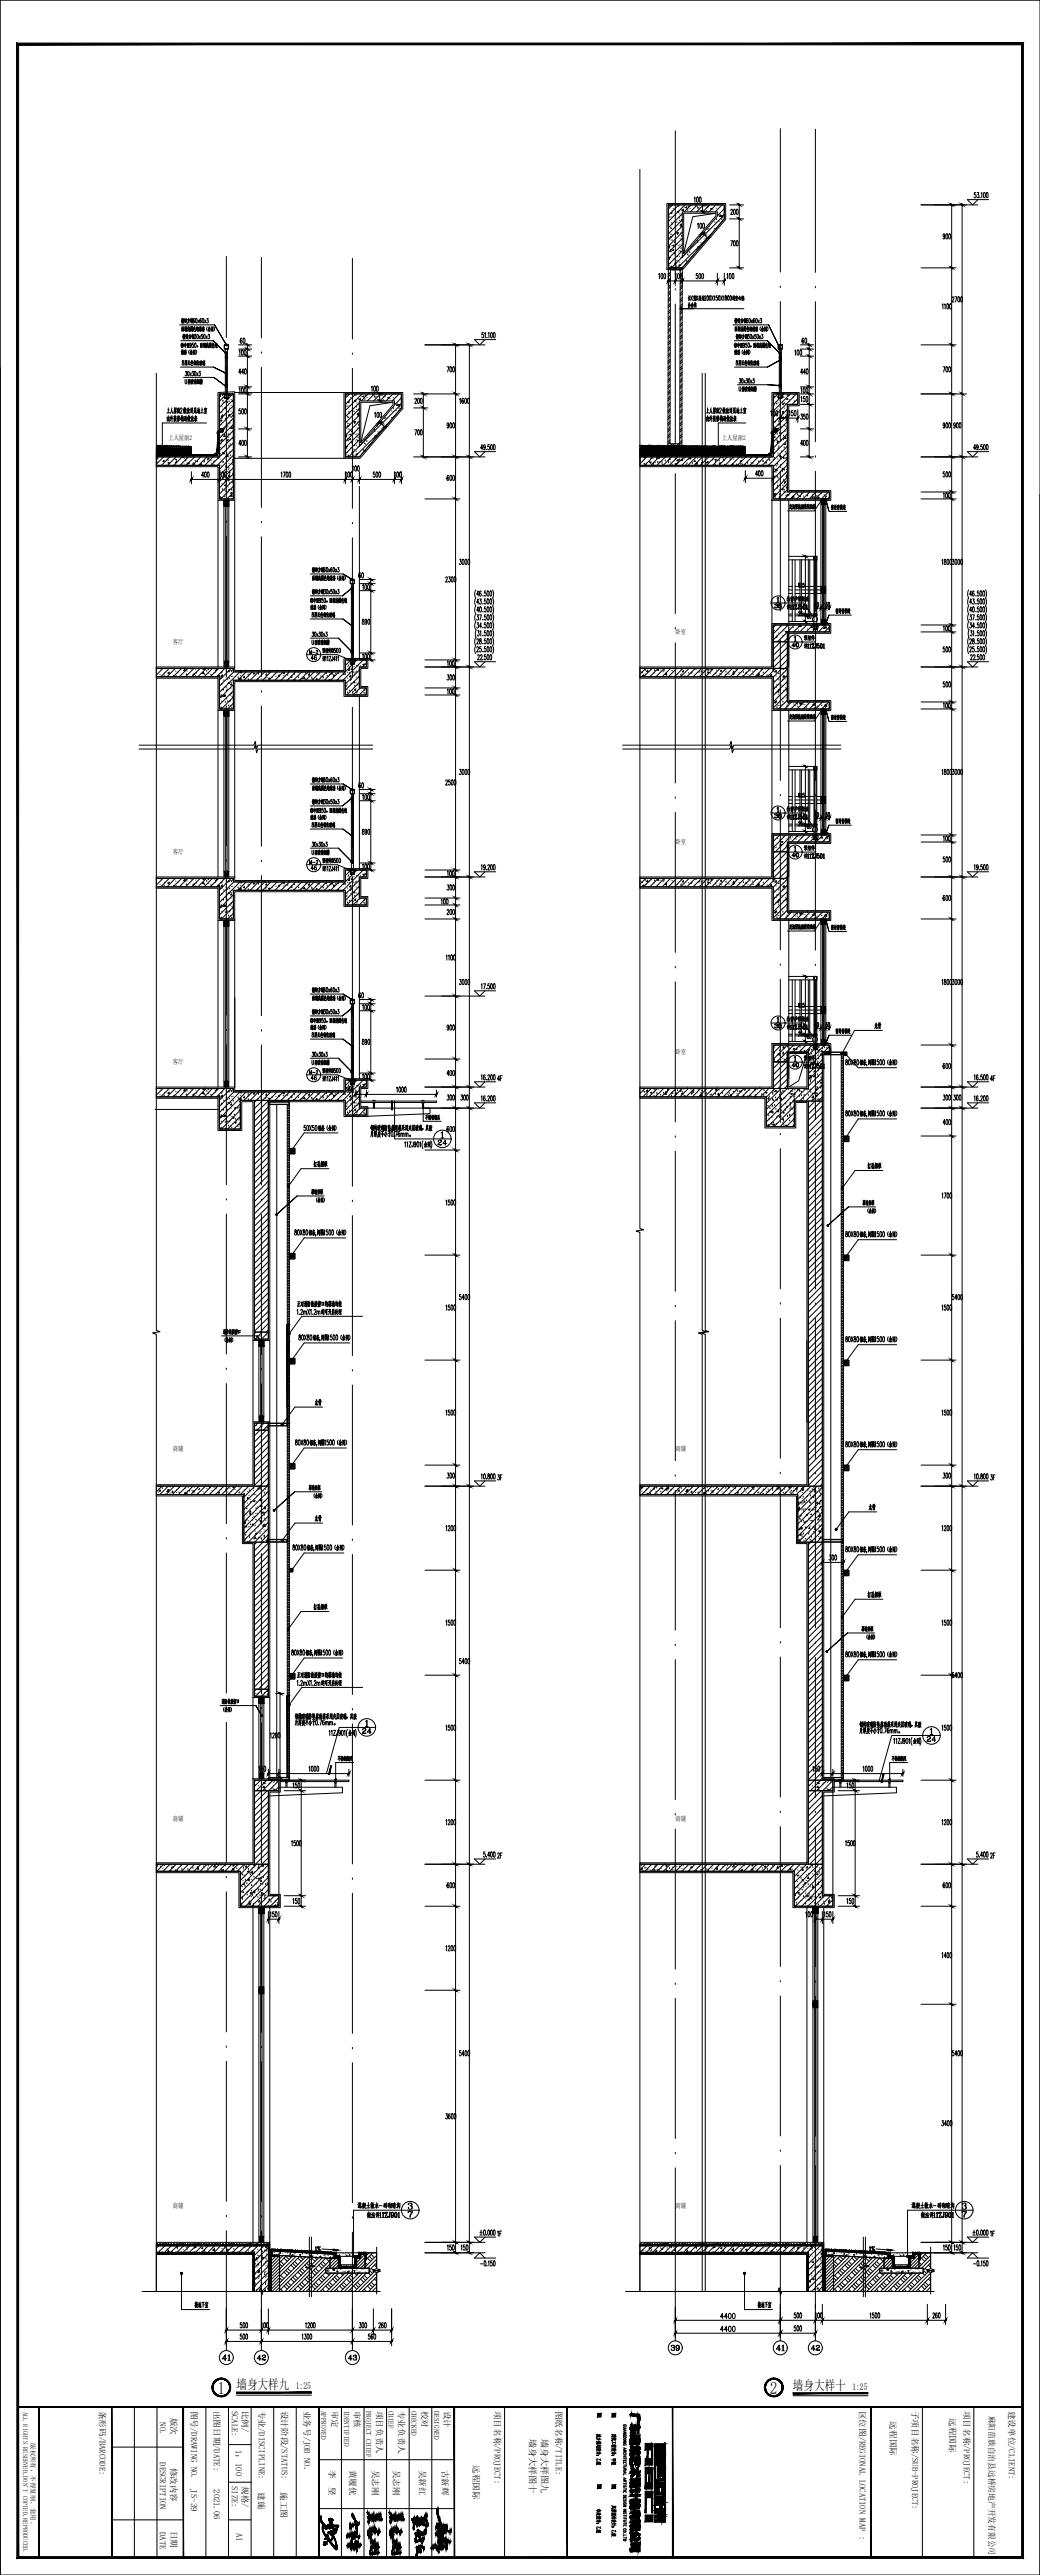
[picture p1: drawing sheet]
<svg xmlns="http://www.w3.org/2000/svg" width="594mm" height="1471mm" viewBox="0 0 594 1471" stroke-linecap="round" stroke-linejoin="round" font-family="sans-serif">
<defs><g id="words">
<text font-size="9.9" x="124" y="1367">1</text>
<text font-size="9.8" x="440" y="1367">2</text>
<g font-size="7.6">
<text x="135" y="1365">墙身大样九</text>
<text x="453" y="1365">墙身大样十</text>
</g>
<g font-size="5.7">
<text x="353" y="1409" transform="rotate(-90 353 1409)">建筑工程设计：甲级</text>
<text x="353" y="1450" transform="rotate(-90 353 1450)">风景园林设计：乙级</text>
</g>
<g font-size="5.4">
<text x="169" y="1365">1:25</text>
<text x="487" y="1365">1:25</text>
</g>
<g font-size="5.2">
<text x="303" y="1393" transform="rotate(90 303 1393)">墙身大样图十</text>
<text x="309" y="1393" transform="rotate(90 309 1393)">墙身大样图九</text>
</g>
<g font-size="4.9">
<text x="57" y="1377" transform="rotate(90 57 1377)">条形码/BARCODE:</text>
<text x="109" y="1377" transform="rotate(90 109 1377)">图号/DRAWING NO.</text>
<text x="122" y="1377" transform="rotate(90 122 1377)">出图日期/DATE:</text>
<text x="132" y="1377" transform="rotate(90 132 1377)">SCALE:</text>
<text x="138" y="1377" transform="rotate(90 138 1377)">比例/</text>
<text x="148" y="1377" transform="rotate(90 148 1377)">专业/DISCIPLINE:</text>
<text x="161" y="1377" transform="rotate(90 161 1377)">设计阶段/STATUS:</text>
<text x="174" y="1377" transform="rotate(90 174 1377)">业务号/JOB NO.</text>
<text x="190" y="1377" transform="rotate(90 190 1377)">审定</text>
<text x="202" y="1377" transform="rotate(90 202 1377)">审核</text>
<text x="215" y="1377" transform="rotate(90 215 1377)">项目负责人</text>
<text x="228" y="1377" transform="rotate(90 228 1377)">专业负责人</text>
<text x="241" y="1377" transform="rotate(90 241 1377)">校对</text>
<text x="254" y="1377" transform="rotate(90 254 1377)">设计</text>
<text x="282" y="1377" transform="rotate(90 282 1377)">项目名称/PROJECT:</text>
<text x="318" y="1377" transform="rotate(90 318 1377)">图纸名称/TITLE:</text>
<text x="491" y="1377" transform="rotate(90 491 1377)">区位图/REGIONAL LOCATION MAP :</text>
<text x="521" y="1377" transform="rotate(90 521 1377)">子项目名称/SUB-PROJECT:</text>
<text x="551" y="1377" transform="rotate(90 551 1377)">项目名称/PROJECT:</text>
<text x="576" y="1377" transform="rotate(90 576 1377)">建设单位/CLIENT:</text>
<text x="91" y="1384" transform="rotate(90 91 1384)">NO.</text>
<text x="98" y="1381" transform="rotate(90 98 1381)">版次</text>
<text x="508" y="1383" transform="rotate(90 508 1383)">远程国际</text>
<text x="542" y="1381" transform="rotate(90 542 1381)">远程国际</text>
<text x="565" y="1380" transform="rotate(90 565 1380)">麻阳苗族自治县远桥房地产开发有限公司</text>
<text x="135" y="1400" transform="rotate(90 135 1400)">1：100</text>
<text x="91" y="1407" transform="rotate(90 91 1407)">DESCRIPTION</text>
<text x="98" y="1410" transform="rotate(90 98 1410)">修改内容</text>
<text x="270" y="1408" transform="rotate(90 270 1408)">远程国际</text>
<text x="188" y="1411" transform="rotate(90 188 1411)">李</text>
<text x="200" y="1411" transform="rotate(90 200 1411)">黄履优</text>
<text x="213" y="1411" transform="rotate(90 213 1411)">吴志刚</text>
<text x="225" y="1411" transform="rotate(90 225 1411)">吴志刚</text>
<text x="240" y="1411" transform="rotate(90 240 1411)">吴新红</text>
<text x="252" y="1411" transform="rotate(90 252 1411)">古新辉</text>
<text x="132" y="1420" transform="rotate(90 132 1420)">SIZE:</text>
<text x="138" y="1420" transform="rotate(90 138 1420)">规格/</text>
<text x="188" y="1421" transform="rotate(90 188 1421)">坚</text>
<text x="109" y="1422" transform="rotate(90 109 1422)">JS-39</text>
<text x="122" y="1422" transform="rotate(90 122 1422)">2021.06</text>
<text x="148" y="1424" transform="rotate(90 148 1424)">建施</text>
<text x="160" y="1424" transform="rotate(90 160 1424)">施工图</text>
<text x="98" y="1446" transform="rotate(90 98 1446)">日期</text>
<text x="91" y="1447" transform="rotate(90 91 1447)">DATE</text>
<text x="135" y="1447" transform="rotate(90 135 1447)">A1</text>
</g>
<g font-size="4.1">
<text x="183" y="1377" transform="rotate(90 183 1377)">APPROVED</text>
<text x="197" y="1377" transform="rotate(90 197 1377)">IDENTIFIED</text>
<text x="209" y="1377" transform="rotate(90 209 1377)">PROJECT CHIEF</text>
<text x="222" y="1377" transform="rotate(90 222 1377)">CHIEF</text>
<text x="235" y="1377" transform="rotate(90 235 1377)">CHECKED</text>
<text x="248" y="1377" transform="rotate(90 248 1377)">DESIGNED</text>
</g>
<g font-size="3.8">
<text x="96" y="251">上人屋面2</text>
<text x="412" y="251">上人屋面2</text>
<text x="386" y="362">卧室</text>
<text x="99" y="368">客厅</text>
<text x="386" y="482">卧室</text>
<text x="99" y="488">客厅</text>
<text x="386" y="602">卧室</text>
<text x="99" y="608">客厅</text>
<text x="99" y="829">商铺</text>
<text x="386" y="829">商铺</text>
<text x="99" y="1040">商铺</text>
<text x="386" y="1040">商铺</text>
<text x="99" y="1261">商铺</text>
<text x="386" y="1261">商铺</text>
</g>
<g font-size="3.7">
<text x="13" y="1378" transform="rotate(90 13 1378)">ALL RIGHTS RESERVED,DON'T COPIED,REPRODUCED.</text>
<text x="18" y="1396" transform="rotate(90 18 1396)">版权所有，不得复制、套用。</text>
</g>
</g></defs>
<!-- layer: XkQE -->
<g fill="none" stroke="#000" stroke-width=".57">
<path d="M382 118h.1M383 118h.1M384 117l-2 2M388 117l-6 6M388 118h.1M391 117l-9 10M392 119v-1v1M393 118h.1M395 117l-4 4M398 117l-4 4M398 119h.1M399 119h.1"/>
<path d="M402 117l-4 4M404 119h.1M405 118h.1M405 117l-4 4M406 119h1l-1 1zM409 117l-4 4M410 117h.1M412 117l-4 4M414 119l-4 4M382 128h.1M382 133h.1M383 124h.1"/>
<path d="M383 122l1-1v1zM383 130h.1M383 135v1zM384 128h.1M384 135h.1M385 139h.1M386 123h.1M387 140h.1M387 127h.1M387 133h.1M387 134h.1M387 121h.1"/>
<path d="M388 121h-1zM388 125h.1M389 129h.1M389 128v1zM389 135h.1M390 120h.1M390 122l-8 8M390 126h-1h1l-8 8M390 129l-8 8M390 133l-8 8M390 136l-8 8M390 140l-8 8"/>
<path d="M393 120h.1M398 138h.1M400 135h.1M401 134h1zM401 139h.1M402 133v1M403 134h.1M405 131h.1M405 129h.1M406 134l-19 19M409 125h.1M410 123h.1"/>
<path d="M411 124l1-1v1zM412 123h1l-1 1zM412 125h.1M413 124h.1M414 123l-24 23M382 141v1v-1M382 147h1l-1 1zM383 143h.1M383 144h.1M384 152v1h-1zM384 140h1v1zM385 143h-1z"/>
<path d="M385 145h.1M386 150v1zM387 153h.1M387 149h.1M387 147h.1M388 152l1-1-1 1zM389 144h.1M389 142h.1M390 143l-8 8M390 147l-6 6M392 149h.1M393 146h.1"/>
<path d="M393 143h.1M394 144h.1M395 141h.1M399 141h.1M401 140h.1M125 226h1v1l-1-1M125 228h.1M126 225l-1 1M126 238l1-1v1zM127 238h.1M127 239h.1M127 226h.1"/>
<path d="M127 229h.1M128 225h3zM128 225h.1M128 233h1zM129 227l-1-1h2v1M129 228h.1M129 227h.1M129 227v1M129 225h-1M129 233h.1M129 240h.1M129 225h.1"/>
<path d="M129 225l-4 4M130 229v1h-1zM130 225h.1M130 227v1M130 228h.1M130 227h.1M130 236h.1M130 225v3M130 225h-2l1 3M131 228h.1M131 225h-1M131 225h.1"/>
<path d="M131 230h.1M131 226l1-1-1 1zM131 237h.1M132 238h.1M133 238h.1M133 229h.1M133 225h.1M133 225l-8 8M133 228l-8 8M133 232l-8 8M133 235l-8 8M133 239l-8 8"/>
<path d="M197 236h.1M197 235v1M198 226h.1M198 232h.1M199 238h.1M199 230v-1v1zM199 226h.1M199 236h.1M200 225l-3 2M201 231h.1M202 235h.1M203 229h.1"/>
<path d="M203 225l-6 6M203 226h.1M204 233h.1M205 237h.1M205 236v1h-1zM205 234l-8 8M205 230l-8 8M205 237l-8 8M205 234h.1M206 227v1h-1l1-1M207 225l-10 10M207 226h1v1z"/>
<path d="M208 228h.1M209 226h.1M210 225l-4 4M214 225l-4 4M214 227h.1M217 225l-4 4M219 227h.1M220 239h.1M220 226h.1M221 237h.1M221 225l-4 4M222 227v1z"/>
<path d="M225 225l-5 4M225 233h.1M226 231h.1M226 225h.1M226 232l1-1v1zM227 231h1v1zM228 233h.1M228 225l-4 4M228 232h.1M229 227l-4 4M229 231l-23 23M442 237h.1"/>
<path d="M442 232h.1M442 227h.1M444 231h.1M444 237h.1M444 225h4zM444 240h.1M444 225h.1M444 227h.1M444 225l-2 3M445 225h-1M445 227v-1h2l-1 1M445 228h.1"/>
<path d="M445 227h.1M445 225h.1M445 227v1M446 227h-1M446 226h.1M446 225h-1M446 225h.1M446 227v1h-1zM446 227v1M446 228h.1M446 227h.1M447 225h-1"/>
<path d="M447 239v-1l1 1zM447 227l-1 1M447 225h.1M447 235h1l-1 1zM447 227v-2h-2v3M447 236h.1M447 231h1h-1zM448 225h-1M448 236h.1M448 227h.1M448 225l-6 6M448 231h.1"/>
<path d="M449 238v1h-1zM449 231h.1M449 237h.1M449 228h1zM450 234l-8 8M450 237l-8 8M450 226h.1M451 226h.1M451 225l-9 10M453 227h.1M454 230h.1M455 225l-13 13"/>
<path d="M456 228l-3 3M89 259l2-1 1 1M89 259h.1M89 258l1 1M89 258l2 1M89 257h.1M89 256h.1M89 255h.1M90 256h.1M90 257h.1M90 259l1-1 2 1M90 258h-1"/>
<path d="M90 258l2 1M90 255h.1M90 259l2-1 2 1M91 255h.1M91 256h.1M91 257h.1M91 259l2-1 1 1M91 255h1M92 255h.1M92 256h.1M92 257h.1M93 257h.1"/>
<path d="M93 255h.1M93 259l1-1 2 1M93 256h.1M93 258l-1 1M94 258l1 1M94 257h.1M94 255h.1M94 256h.1M94 259l2-1 1 1M95 257h.1M95 259l1-1 2 1M95 255h.1"/>
<path d="M95 256h.1M95 258l-2 1M95 258l2 1M95 259l2-1 2 1M96 255h-1M96 255h.1M96 257h.1M96 256h.1M96 259l2-1 1 1M97 255h.1M97 256h.1M97 257h.1"/>
<path d="M98 257h.1M98 259l1-1 2 1M98 256h.1M98 255h.1M98 259l2-1 2 1M98 258l-1 1M99 258l1 1M99 257h.1M99 256h.1M99 259l2-1 1 1M99 255h.1M100 256h.1"/>
<path d="M100 257h.1M100 255h.1M100 259l1-1 2 1M101 256h.1M101 255h.1M101 257h.1M101 259l2-1 1 1M101 256h1M102 257h.1M102 256v1M102 256h.1M102 259l2-1 1 1"/>
<path d="M102 255h.1M102 258l-2 1M102 258l2 1M103 257h.1M103 256h.1M103 255h.1M103 259l1-1 2 1M103 259l2-1 2 1M104 256h.1M104 257h.1M104 255h.1M104 256v1"/>
<path d="M105 257h.1M105 256h.1M105 259l1-1 2 1M106 259l1-1 2 1M106 255h.1M106 257h.1M106 258l-2 1M106 258l1 1M106 256h.1M106 259l2-1 1 1M107 255h.1M107 257h.1"/>
<path d="M107 256h.1M108 257h.1M108 255h.1M108 256h.1M109 257h.1M109 256h.1M109 258l-1 1M109 258l-2 1M125 244h.1M126 240h1v1zM126 254h.1M127 251v1h-1z"/>
<path d="M127 251h.1M127 259l1-1v1zM128 259h.1M128 249h.1M128 248l1 1h-1zM130 259h.1M130 252v-1v1zM130 260v1h-1M130 244h.1M130 250h.1M130 248h.1M131 255h.1"/>
<path d="M131 242h.1M132 254h.1M132 244h1l-1 1zM132 244l1 1h-1zM133 250h.1M133 242l-8 8M133 246l-8 8M133 250l-8 8M133 253l-13 13M133 257l-9 9M197 249h1v1l-1-1M197 256l1-1v1z"/>
<path d="M197 241h.1M199 251h.1M199 243v1h-1zM199 252h.1M200 243h.1M200 248h1l-1 1zM200 251h.1M201 247h.1M201 253h.1M202 258v1h-1zM202 248h.1M202 257h.1"/>
<path d="M202 241h1zM203 255h.1M203 242h.1M203 260l1-1v1zM204 252h.1M205 250h.1M205 243h.1M205 241l-8 8M205 244l-8 8M205 248l-8 8M205 251l-8 8M205 255l-6 6"/>
<path d="M208 257h.1M208 254h.1M209 251h-1M210 252h.1M210 249h.1M214 246h.1M214 249h1zM216 243h.1M216 248h.1M217 242h.1M217 247h.1M218 241v1l-1-1z"/>
<path d="M219 242h.1M221 242l-18 19M366 255h.1M366 256h.1M366 258l1 1M366 257h.1M366 259l1-1 2 1M366 258v1M366 258l2 1M367 256h.1M367 257h.1M367 255h.1"/>
<path d="M367 259l1-1 2 1M368 256h.1M368 257h.1M368 255h.1M368 258l-2 1M368 258l1 1M368 259l2-1 1 1M369 255h-1M369 255h.1M369 257h.1M369 256h.1M369 259l2-1 1 1"/>
<path d="M369 258l-1 1M369 258l2 1M370 256h.1M370 257h.1M370 255h.1M370 259l2-1 2 1M371 257h.1M371 255h.1M371 256h.1M371 258l-1 1M371 258l2 1M372 256h.1"/>
<path d="M372 257h.1M372 255h.1M372 259l1-1 2 1M372 255v1M373 259l1-1 2 1M373 255h.1M373 256h.1M373 257h.1M373 258l-2 1M373 258l1 1M374 257h.1M374 255h.1"/>
<path d="M374 256h.1M374 259l2-1 1 1M375 256h.1M375 255h.1M375 257h.1M375 258l-2 1M375 258l2 1M375 259l2-1 2 1M376 256h.1M376 257h.1M376 256h-1M376 255h.1"/>
<path d="M376 259l2-1 1 1M376 258l-1 1M376 258l2 1M377 256h.1M377 255h.1M377 257h.1M377 255v1M378 259l1-1 2 1M378 256h.1M378 255h.1M378 257h.1M378 258l-1 1"/>
<path d="M379 257h.1M379 258l1 1M379 256h.1M379 255h.1M379 259l2-1 1 1M380 256h.1M380 255h.1M380 257h.1M380 259l1-1 2 1M380 258l-2 1M380 258l2 1M381 257h.1"/>
<path d="M381 256h.1M381 255h.1M381 259l2-1 1 1M382 256h.1M382 255h.1M382 257h.1M382 258l-2 1M382 258l2 1M383 257h.1M383 259l1-1 2 1M383 256h.1M383 255h.1"/>
<path d="M383 259l2-1 2 1M383 258l-1 1M384 257h.1M384 256h.1M384 255h.1M384 258l1 1M384 256v1M385 255h-1M385 255h.1M385 257h.1M385 259l1-1 2 1M385 256h.1"/>
<path d="M386 257h.1M386 256h.1M386 258l-2 1M386 258l1 1M386 255h.1M386 259l2-1 1 1M387 255h.1M387 256h.1M387 257h.1M387 259l2-1 1 1M387 258l-2 1M387 258l2 1"/>
<path d="M388 255h-1M388 256h.1M388 257h.1M388 255h.1M388 259l2-1 2 1M389 257h.1M389 256h.1M389 255h.1M389 258l-1 1M389 258l2 1M390 255h.1M390 257h.1"/>
<path d="M390 256h.1M390 259l1-1 2 1M390 259l2-1 2 1M391 256h.1M391 255h.1M391 257h.1M391 258l-2 1M391 258l1 1M391 259l2-1 1 1M392 257h.1M392 255h.1M392 256h.1"/>
<path d="M392 259l2-1 1 1M393 256h.1M393 257h.1M393 255h.1M393 259l2-1 2 1M394 256h.1M394 257h.1M394 255h.1M394 258l-1 1M394 258l2 1M395 257h.1M395 256h.1"/>
<path d="M395 259l1-1 2 1M395 255h.1M396 256h.1M396 259l1-1 2 1M396 255h.1M396 257h.1M396 258l-2 1M396 258l1 1M397 255h.1M397 257h.1M397 256h.1M397 259l2-1 1 1"/>
<path d="M398 256h.1M398 255h.1M398 257h.1M398 258l-2 1M398 258l2 1M398 259l2-1 2 1M399 257h.1M399 255h.1M399 256h.1M399 258l-1 1M399 258l2 1M400 256h.1"/>
<path d="M400 257h.1M400 255h.1M400 255h1M401 257h.1M401 259l1-1 2 1M401 255h.1M401 256h.1M401 258l-2 1M401 258l1 1M401 256v1M401 258l-1 1M402 258l1 1"/>
<path d="M402 256h.1M402 257h.1M402 255h.1M402 259l2-1 1 1M403 257h.1M403 256h.1M403 255h.1M403 258l-2 1M403 258l2 1M404 257h.1M404 256h.1M404 259l2-1 1 1"/>
<path d="M404 255h.1M404 258l-1 1M404 258l2 1M405 256h.1M405 257h.1M405 255h.1M405 258l-2 1M405 258l2 1M406 256h.1M406 255h.1M406 259l1-1 2 1M406 257h.1"/>
<path d="M406 258l-1 1M407 256h.1M407 255h.1M407 258l1 1M407 257h.1M408 257h.1M408 256h.1M408 255h.1M408 256h-1M408 259l1-1 2 1M408 258l-2 1M408 258l2 1"/>
<path d="M409 256h.1M409 255h.1M409 257h.1M409 258l-2 1M409 258l1 1M409 259l2-1 1 1M410 256h.1M410 257h.1M410 258l-2 1M410 258l2 1M411 257h.1M411 256h.1"/>
<path d="M411 255h.1M411 259l1-1 2 1M411 259l2-1 2 1M411 258l-1 1M412 256h.1M412 257h.1M412 258l1 1M412 255h.1M413 257h.1M413 256h.1M413 255h.1M413 259l1-1 2 1"/>
<path d="M413 256v1M414 257h.1M414 256h.1M414 258l-2 1M414 255h.1M414 258l1 1M414 259l2-1 1 1M415 257h.1M415 256h.1M415 259l2-1 1 1M415 258l-2 1M415 258l2 1"/>
<path d="M416 255h.1M416 259l1-1 2 1M416 256h.1M416 257h.1M416 259l2-1 2 1M417 255h.1M417 257h.1M417 256h.1M417 255h1M418 255h.1M418 256h.1M418 257h.1"/>
<path d="M418 259l1-1 2 1M419 256h.1M419 258l-2 1M419 258l1 1M419 255h.1M419 257h.1M419 259l2-1 2 1M420 256h-1M420 256h.1M420 257h.1M420 255h.1M420 259l2-1 1 1"/>
<path d="M420 258l-1 1M420 258l2 1M421 256h.1M421 257h.1M421 255h.1M421 259l2-1 2 1M422 255h.1M422 257h.1M422 256h.1M422 258l-1 1M422 258l2 1M423 257h.1"/>
<path d="M423 255h.1M423 256h.1M423 255v1M424 256h.1M424 257h.1M424 255h.1M424 258l-2 1M424 258l1 1M425 257h.1M425 256h.1M425 255h.1M426 256h.1"/>
<path d="M426 257h.1M426 259l-2-1-1 1M426 258h-1l-1 1M426 258l-2 1M426 258l-1 1M426 259h.1M442 250l1-1v1zM442 257h.1M442 244h.1M442 259h.1M443 241h.1M443 245v1v-1"/>
<path d="M443 246h.1M444 252h.1M444 248h.1M444 252l1 1h-1zM444 257h.1M444 242h1v1zM445 255h.1M445 241h.1M445 248h.1M446 260v1h-1zM446 252h.1M446 248h.1"/>
<path d="M447 244h.1M447 258h.1M448 249h.1M448 251h.1M448 256h.1M448 243h.1M448 247h.1M448 254l1-1-1 1M449 258h.1M449 250v1l-1-1zM449 244h.1M449 240h.1"/>
<path d="M450 246h.1M450 248l-8 8M450 241l-8 8M450 244l-8 8M450 251l-8 8M450 255l-11 11M450 259l-8 8M90 262h.1M90 261l-1 1M90 263h.1M93 261l-4 4M94 263v1h-1z"/>
<path d="M96 263h.1M96 264h1l-1 1zM97 261l-5 5M101 261l-5 5M101 263h.1M101 264h-1h1M104 261l-5 5M105 261h-1h1M106 263h.1M107 265h.1M108 261l-5 5M108 264v1h-1l1-1"/>
<path d="M110 265h1v1zM111 261l-5 5M112 263h.1M113 264h.1M115 261l-5 5M115 265v1zM117 264h.1M118 261l-5 5M119 263h.1M119 262h.1M121 265h.1M122 261l-5 5"/>
<path d="M122 266h.1M122 264h.1M125 262h.1M125 266h.1M126 269h.1M126 260h.1M127 277h.1M127 264h.1M127 280h.1M127 273h.1M128 264h.1M128 271h.1"/>
<path d="M128 277h1v1zM129 275h.1M129 266l1 1h-1zM130 274h.1M130 261h.1M130 272l1-1v1zM131 270h.1M131 268h.1M131 274h-1h1M131 269h.1M131 280h.1M131 276h.1"/>
<path d="M132 260h.1M132 280h.1M133 276h.1M133 263h.1M133 264h.1M133 271h.1M133 260l-8 8M133 264l-8 8M133 267l-8 8M133 271l-8 8M133 274l-8 8M133 278l-7 7"/>
<path d="M199 260v1h-1zM202 261h.1M366 262h.1M366 264h.1M366 263h.1M366 261h.1M368 265h.1M368 261h.1M368 262h.1M369 265h.1M369 261l-3 4M371 264h.1"/>
<path d="M371 264h1v1zM372 262h.1M372 261h.1M373 261l-5 5M373 265h.1M374 264h.1M375 261l1 1h-1zM376 264h.1M377 261v1h-1l1-1-5 5M378 261h.1M378 264h.1M379 266h.1"/>
<path d="M380 261h.1M380 263h.1M380 261l-5 5M382 264h.1M383 262h-1zM384 261l-5 5M384 266h.1M386 265h.1M386 262h.1M387 265h.1M387 261l-5 5M387 262l1 1h-1z"/>
<path d="M388 263h.1M390 262v1h-1zM391 262h.1M391 261l-5 5M392 261h.1M392 266h.1M392 265h.1M394 262h1zM394 261l-5 5M395 262h.1M395 265h.1M397 264v-1v1"/>
<path d="M398 261l-5 5M398 265h.1M398 264l-1 1h1M398 264v1M400 266h1M401 265h.1M401 264h.1M401 261l-4 5M403 265h.1M404 264h.1M405 261l-5 5M407 263h.1"/>
<path d="M408 261l-4 5M408 263l1-1v1zM408 266h.1M409 266h.1M411 263h.1M411 264v1zM412 261l-5 5M413 262h.1M413 263h.1M414 266h.1M415 261l-4 5M417 262h.1"/>
<path d="M418 265l1 1h-1zM419 261l-5 5M421 266h.1M423 261l-5 5M423 263v1zM423 265h.1M423 262h.1M424 266h.1M425 266h1M426 261h.1M426 261l-5 5M427 265h.1"/>
<path d="M430 261l-5 5M430 265h.1M432 261h.1M433 261l-5 5M433 264h.1M436 264h.1M437 261l-5 5M437 262h.1M437 264h1v1zM440 263h.1M440 261l-5 5M442 263h.1"/>
<path d="M442 277h.1M442 269h.1M442 262h.1M443 268h.1M443 268h1v1zM443 270h.1M443 266h.1M444 272h.1M444 279h.1M444 278h.1M444 265h.1M444 273h.1"/>
<path d="M446 261h.1M446 267h.1M446 266h.1M446 262h.1M447 269h.1M447 280v-1v1M447 267v1M447 278h.1M448 274h.1M448 262h.1M448 269h.1M448 280h.1"/>
<path d="M448 276h.1M449 275v1h-1zM449 272h.1M449 279h.1M450 265h.1M450 262l-8 8M450 266l-8 8M450 269l-8 8M450 273l-8 8M450 276l-8 8M450 280l-6 5M450 261l-1 1h1"/>
<path d="M450 272h-1l1 1v-1M126 285v-1v1zM126 284h.1M128 284h.1M128 280h.1M129 281h.1M130 285h.1M132 283h.1M132 281v1zM132 283l1 1-1-1zM133 281l-3 4M133 285h.1"/>
<path d="M442 282v1M442 282h.1M443 282v1l-1-1zM443 284h.1M445 283h.1M445 284h.1M445 280h.1M448 281h.1M449 283h.1M450 283h-1zM451 283h.1M452 281l-4 4"/>
<path d="M453 284v1h-1zM453 284v-1v1M455 283h.1M456 281l-4 4M456 283h.1M457 283v1zM458 282h.1M459 281l-4 4M461 283h.1M462 282h.1M463 281l-4 4M464 284h.1"/>
<path d="M465 284h.1M465 285h.1M466 281l-4 4M467 284h.1M468 285v-1h-1l1 1M468 285h.1M469 285l3 1M469 286h3M469 286h.1M469 285v1M469 285h.1M470 285v1"/>
<path d="M470 286h.1M470 281l-4 4M470 285h.1M470 286h1M471 286h.1M471 285h.1M471 285v1M471 286h-1M471 283h.1M471 285v-1l1 1M472 286h.1M472 284h.1"/>
<path d="M473 281l-4 4M474 284l-1 1M465 318h.1M465 319h.1M465 319v1M465 320h.1M466 318h-1M466 318h.1M466 320h-1M466 320h.1M467 320h.1M467 319h-1"/>
<path d="M467 318h-1M467 318l-1 1M467 319l-1 1M467 320h-1M443 357l-1 1M447 357l-5 5M449 357h.1M450 357h-1M450 357l-8 9M454 357l-10 10M457 357v1h-1zM457 358l1-1v1z"/>
<path d="M457 357l-4 4M461 357l-4 4M464 358h-1zM464 357l-4 4M465 357h2zM465 357h.1M465 351v1M465 352h.1M465 351h.1M465 357v3v-3M466 351h.1M466 357h-1"/>
<path d="M466 352h-1M466 357h.1M466 352h.1M467 357l-1 3h1l-1-1v-2h1M467 351h-1M467 351l-1 1M467 352h.1M467 357h.1M468 357l-4 4M469 356h3M469 357h3M469 357h.1"/>
<path d="M469 356v1M469 356h.1M470 356h.1M470 357h.1M470 356v1M470 357h1M471 357h.1M471 356h.1M471 356v1M471 358v1zM471 358h1v1zM471 357l-4 4"/>
<path d="M472 356h.1M474 358l-3 3M199 377h4zM199 377h1M200 377h-1M200 377h.1M200 377l-3 3M201 380l-1-3h2v3M201 379l-1-1h2v1M201 377h-1M201 380h.1M201 379h.1"/>
<path d="M201 379v1M201 377h.1M202 377h-1M202 377h.1M202 379v1M202 380h.1M202 379h.1M203 377h-1M203 377h.1M204 377l-12 12M207 380l1-1v1zM207 377l-11 12"/>
<path d="M209 379l-2 2M442 367h.1M444 363v1h-1zM446 367l-4 4M449 361h.1M449 367l-7 7M450 377l-5 5M450 373l-8 8M450 370l-8 8M450 365l-2 2M89 383h.1M90 382h-1"/>
<path d="M93 382l-4 4M94 386h.1M96 384h1l-1 1zM97 382l-5 5M99 386h.1M100 382l-5 5M101 387h.1M104 382l-5 5M106 382v1h-1zM106 386h.1M107 382l-5 5M109 382h.1"/>
<path d="M110 385h1v1zM111 382l-5 5M112 385h.1M114 382l-4 5M116 384v1zM116 382h1h-1zM117 382h.1M118 382l-5 5M118 383h.1M119 382h.1M120 386h.1M121 382l-4 5"/>
<path d="M122 382h.1M124 382v1h-1zM124 383h.1M125 386h.1M125 382l-5 5M126 388h.1M126 397h.1M126 385h.1M126 398h1h-1zM127 386v1l-1-1zM127 398h.1M128 394h.1"/>
<path d="M128 382h.1M128 389h.1M128 397h1v1zM128 397v1v-1M128 382l-4 5M129 393h.1M129 399h.1M130 394h.1M130 388h.1M131 390h.1M131 383v1h-1zM131 388h.1"/>
<path d="M131 397h.1M132 382l-7 7M132 396h.1M132 384h.1M132 391h.1M133 398h.1M133 383h.1M133 389h.1M133 391l-8 8M133 395l-8 8M133 398l-7 7M133 398v1"/>
<path d="M134 384l-9 8M136 387h.1M136 388h.1M137 384l-12 12M138 387v1h-1zM138 384h-1h1M139 387h1zM141 384l-5 5M142 386h.1M142 388h.1M144 384l-5 5M145 384v1z"/>
<path d="M147 388h.1M148 385h.1M148 384l-5 5M151 384l-5 5M152 385v1zM153 384h.1M154 387v1h-1l1-1M155 384l-5 5M158 384l-5 5M159 386h1h-1zM162 384v1zM162 384l-5 5"/>
<path d="M164 386h.1M165 388h.1M165 384h.1M165 384l-4 5M167 386v1h-1zM168 389v-1v1M168 385h.1M169 384l-5 5M170 384h.1M171 387h.1M172 388h.1M172 384l-4 5"/>
<path d="M174 387v1l-1-1zM174 388h.1M174 385h.1M176 384h.1M176 384l-5 5M176 385h1v1zM176 386h.1M177 384h.1M178 388h.1M179 388h.1M180 384l-5 5M181 388h.1"/>
<path d="M181 385h.1M182 385h.1M183 384l-5 5M184 387h.1M185 387h.1M186 385h.1M187 384l-5 5M187 386h.1M188 389v-1v1M188 384h.1M190 384v1h-1zM190 384l-5 5"/>
<path d="M190 386h.1M191 386h.1M192 385h.1M194 384l-5 5M196 385h.1M197 385h.1M197 392h.1M198 392h.1M199 396h.1M199 383h1h-1zM199 380h.1M200 385h.1"/>
<path d="M200 387v-1v1zM200 395h.1M200 382h.1M200 389h.1M201 391h.1M201 388h.1M201 382h.1M201 382v1M202 395h.1M202 397h.1M202 384h.1M202 394h1z"/>
<path d="M202 386h.1M202 389l1 1h-1zM203 392h.1M203 384h.1M204 396h.1M204 397h.1M204 395h.1M204 391h.1M204 381h.1M205 383l-8 8M205 386l-8 8M205 390l-7 7"/>
<path d="M205 387h.1M206 394h.1M206 393l-4 4M208 396h.1M208 394h.1M209 393l-4 4M209 396h.1M209 396v1M366 384h.1M367 386h1zM369 383h.1M369 382l-3 3"/>
<path d="M370 383v1h-1zM370 387h.1M372 383h.1M372 382l-4 5M374 383h.1M375 383l1-1v1zM376 382l-5 5M379 383h.1M379 382l-4 5M381 384v1h-1h1M382 387h.1M383 382l-5 5"/>
<path d="M387 382l-5 5M389 386h.1M390 383h1l-1 1zM390 382l-5 5M391 387v-1v1M394 382l-5 5M395 385h.1M397 382l-5 5M397 382h1M401 384h.1M401 382l-5 5M403 386h.1"/>
<path d="M404 384h1v1zM404 382l-5 5M405 382v1h-1zM406 383h.1M408 382l-5 5M409 385h.1M411 382l-5 5M412 383h.1M415 384h.1M415 382l-5 5M418 382l-4 5M419 385h.1"/>
<path d="M419 383v1zM421 383h.1M422 382l-5 5M424 386h.1M425 382l-4 5M426 382h.1M426 384v1zM427 382h.1M428 382h-1M429 382l-5 5M430 385h.1M432 382h1"/>
<path d="M433 382l-5 5M433 386h1h-1zM434 385h-1zM436 384h.1M436 382l-5 5M440 382l-5 5M441 385v1h-1zM441 383l1-1v1zM442 393h.1M442 396h.1M442 383h.1M443 382l-5 5"/>
<path d="M443 383v1zM444 392h.1M445 394v1h-1zM446 394h-1h1M447 382l-5 5M447 388h.1M447 387l1-1v1zM448 395h.1M448 382h.1M448 386v1h-1zM449 394v-1v1M450 391h.1"/>
<path d="M450 382l-8 8M450 386l-8 8M450 389l-8 8M450 393l-8 8M450 396l-8 8M450 400l-5 5M450 380l-2 2M126 405v-1v1zM129 405h.1M129 401h.1M130 401h.1M131 403h.1"/>
<path d="M131 401h.1M132 404h.1M133 402l-3 3M442 401h1v1zM443 400l1 1h-1zM444 404h.1M447 401h.1M449 405h.1M450 403h.1M451 401v1h-1zM452 401l-4 4M455 402h.1"/>
<path d="M456 401l-4 4M457 402h1h-1zM458 402h-1zM459 401l-4 4M461 401h.1M463 401l-4 4M465 402v1h-1zM465 405h.1M466 401l-4 4M469 405h.1M469 406h3M469 406h.1"/>
<path d="M469 405v1M470 405l-1 1M470 406h.1M470 405v1M470 405h.1M470 401l-4 4M470 405h1M470 406h1M471 406h.1M471 405h.1M471 405v1M471 404h.1"/>
<path d="M471 403h1zM472 405l-1 1M472 405l-3 1M472 406h.1M472 405h.1M472 403v1v-1zM473 401l-4 4M474 404l-1 1M465 438h.1M465 438v2M466 438h-1M466 440h-1"/>
<path d="M466 440h.1M466 438h.1M467 439h-1M467 438h-1M467 438l-1 1M467 439l-1 1M467 440h-1M467 440h.1M442 477h.1M445 477l-3 4M449 477l-7 7v1M452 477l-9 10"/>
<path d="M455 478l1-1-1 1zM456 477l-4 4M460 477l-4 4M463 477l-4 4M465 477h2zM465 477h.1M465 471v1M465 471h.1M465 477v3v-3M466 471h.1M466 477h-1M466 477h.1"/>
<path d="M466 472h-1M466 472h.1M466 477v2l1 1h-1l1-3-4 4M467 471h-1M467 471h.1M467 472h-1M467 477h-1M467 477h.1M469 476h3M469 476h3l-3 1M469 479l1-1v1zM469 477h.1"/>
<path d="M469 476v1M469 476h.1M470 476h.1M470 477h.1M470 476v1M470 477l-4 4M470 477h1M471 477h.1M471 476v1M471 476h.1M471 476l-1 1M472 476h.1"/>
<path d="M473 478v1l-1-1zM473 477l1 1h-1zM474 477l-4 4M199 497h4zM199 497h1M200 497h.1M200 497l-3 3M201 499l-1-1h2v1M201 500h.1M201 499h.1M201 499v1M201 497h.1"/>
<path d="M202 497h-1M202 497h.1M202 499v1M202 500h.1M202 499h.1M202 497v3M202 497h-2l1 3M203 497h-1M203 497h.1M204 497l-12 12M207 500l1-1v1zM207 497l-11 12"/>
<path d="M209 499l-2 2M443 487h-1M446 482v1zM446 487l-4 4M446 481h1zM450 487l-8 8M450 483l-4 4M450 494l-8 8M450 490l-8 8M450 497l-5 5M474 480l-1 1M89 503h.1"/>
<path d="M90 502h-1M93 502l-4 4M94 506h.1M96 504h1l-1 1zM97 502l-5 5M99 506h.1M100 502l-5 5M101 507h.1M104 502l-5 5M106 502v1h-1zM106 506h.1M107 502l-5 5"/>
<path d="M109 502h.1M110 505h1v1zM111 502l-5 5M112 505h.1M114 502l-4 5M116 502h1h-1zM116 505v-1v1M117 502h.1M118 502l-5 5M118 504h.1M119 502h.1M120 506h.1"/>
<path d="M121 502l-4 5M122 502h.1M124 502v1h-1zM124 502h.1M125 506h.1M125 502l-5 5M126 508h.1M126 517h.1M126 505h.1M126 518h1h-1zM127 506v1l-1-1zM127 518h.1"/>
<path d="M128 514h.1M128 502h.1M128 509h.1M128 517v1v-1M128 502l-4 5M129 517v1l-1-1h1M129 513h.1M129 519h.1M130 514h.1M130 508h.1M131 510h.1M131 503v1h-1z"/>
<path d="M131 508h.1M131 517h.1M132 502l-7 7M132 516h.1M132 504h.1M132 511h.1M133 518h.1M133 503h.1M133 509h.1M133 511l-8 8M133 515l-8 8M133 518l-7 7"/>
<path d="M133 518v1M134 504l-9 8M136 507h.1M136 508h.1M137 504l-12 12M138 507v1h-1zM138 504h-1h1M139 507h1zM141 504l-5 5M142 506h.1M142 508h.1M144 504l-5 5"/>
<path d="M145 504v1zM147 508h.1M148 505h.1M148 504l-5 5M151 504l-5 5M152 505v1zM153 504h.1M154 507v1h-1l1-1M155 504l-5 5M158 504l-5 5M159 506h1h-1zM162 504v1z"/>
<path d="M162 504l-5 5M164 506h.1M165 508h.1M165 504h.1M165 504l-4 5M167 506v1h-1zM168 509v-1v1M168 505h.1M169 504l-5 5M170 504h.1M171 507h.1M172 508h.1"/>
<path d="M172 504l-4 5M174 507h-1l1 1M174 508h.1M174 504h.1M176 504h.1M176 504l-5 5M176 505h1v1zM176 506h.1M177 504h.1M178 508h.1M179 508h.1M180 504l-5 5"/>
<path d="M181 507v1M181 505h.1M182 505h.1M183 504l-5 5M184 507h.1M185 507h.1M186 505h.1M187 504l-5 5M187 506h.1M188 509v-1v1M188 504h.1M190 504v1h-1z"/>
<path d="M190 504l-5 5M190 506h.1M191 506h.1M192 505h.1M194 504l-5 5M196 505h.1M197 505h.1M197 512h.1M198 512h.1M199 516h.1M199 503h1h-1zM199 500h.1"/>
<path d="M200 505h.1M200 515h.1M200 502h.1M200 509h.1M200 506v1zM201 511h.1M201 508h.1M201 502h.1M202 515h.1M202 517h.1M202 504h.1M202 514h1z"/>
<path d="M202 506h.1M202 509l1 1h-1zM203 512h.1M203 504h.1M204 516h.1M204 517h.1M204 515h.1M204 511h.1M204 501h.1M205 503l-8 8M205 506l-8 8M205 510l-7 7"/>
<path d="M205 507h.1M206 514h.1M206 513l-4 4M208 516h.1M208 514h.1M209 513l-4 4M209 516h.1M209 516v1M366 504h.1M367 506h1zM369 503h.1M369 502l-3 3"/>
<path d="M370 503v1h-1zM370 507h.1M372 503h.1M372 502l-4 5M374 503h.1M375 503l1-1v1zM376 502l-5 5M379 503h.1M379 502l-4 5M381 504v1h-1zM382 507h.1M383 502l-5 5"/>
<path d="M387 502l-5 5M389 506h.1M390 504l1-1-1 1zM390 502l-5 5M391 507v-1v1M394 502l-5 5M395 505h.1M397 502l-5 5M397 502h1M401 504h.1M401 502l-5 5M403 506h.1"/>
<path d="M404 504h1v1zM404 502l-5 5M405 502v1h-1zM406 503h.1M408 502l-5 5M409 505h.1M411 502l-5 5M412 503h.1M415 504h.1M415 502l-5 5M418 502l-4 5M419 505h.1"/>
<path d="M419 503v1zM421 503h.1M422 502l-5 5M424 506h.1M425 502l-4 5M426 502h.1M426 504v1zM427 502h.1M428 502h-1M429 502l-5 5M430 505h.1M432 502h1"/>
<path d="M433 502l-5 5M433 506h1h-1zM434 505h-1zM436 504h.1M436 502l-5 5M440 502l-5 5M441 505v1h-1zM441 503l1-1v1zM442 513h.1M442 516h.1M442 503h.1M443 504v-1v1z"/>
<path d="M443 502l-5 5M444 512h.1M445 514v1h-1zM445 514h1h-1M447 502l-5 5M447 508h.1M447 507l1-1v1zM448 515h.1M448 502h.1M448 506v1h-1zM449 513v1zM450 511h.1"/>
<path d="M450 502l-8 8M450 509l-8 8M450 516l-8 8M450 501l-1 1M450 506l-8 8M450 513l-8 8M450 520l-5 5M126 525v-1v1zM129 525h.1M129 521h.1M130 521h.1M131 523h.1"/>
<path d="M131 521h.1M132 524h.1M133 522l-3 3M442 521h1v1zM443 520l1 1h-1zM444 524h.1M447 521h.1M449 525h.1M450 523h.1M451 521v1h-1zM452 521l-4 4M455 522h.1"/>
<path d="M456 521l-4 4M457 522h1h-1zM458 522h-1zM459 521l-4 4M461 521h.1M463 521l-4 4M465 525h.1M465 523v-1l-1 1h1M466 521l-4 4M469 526h3M469 526h.1M469 525h.1"/>
<path d="M469 525l3 1M469 525v1M470 526h.1M470 525h.1M470 525v1M470 521l-4 4M470 526h1M471 526h.1M471 525v1M471 524h.1M471 525h.1M471 523h1z"/>
<path d="M472 526h.1M472 525l-3 1M472 525h.1M472 523h.1M473 521l-4 4M474 524l-1 1M465 558h.1M465 559h.1M465 559v1h1M466 558h-1M466 558h.1M466 560h.1"/>
<path d="M466 559h.1M467 560h.1M467 558h-1M467 558l-1 1M467 559h-1M467 559v1M467 560h-1M443 597l-1 1M446 597l-4 5M447 599h.1M448 598v1h-1zM450 598h.1"/>
<path d="M450 597l-8 8M451 599h.1M453 599h1v1zM453 597l-9 10M454 598h.1M455 599h.1M457 597l-4 4M457 598h.1M460 597l-4 4M462 599v1zM463 597h.1M464 600h.1"/>
<path d="M464 597l-4 4M465 597h2zM465 597h.1M465 591h.1M465 591v1M465 600h.1M465 592h.1M465 597v3v-3M466 597h.1M466 591h.1M466 597h-1M466 592h-1"/>
<path d="M466 592h.1M466 597v3h1l-1-1v-2M467 597h-1M467 591h-1M467 592h-1M467 597h.1M468 597l-6 6M468 598h.1M469 596h.1M469 596h3M469 596v1M469 597h3"/>
<path d="M469 597h.1M469 596h1M470 596h.1M470 597h.1M470 596v1M470 599h.1M470 596h1M470 597h1M471 597h.1M471 596v1M471 596h.1M471 599h.1"/>
<path d="M471 597l-9 9M471 596h1M472 597h.1M472 596h.1M472 599h.1M473 598h.1M474 598l-3 3M199 617h4zM199 617h1M200 617h.1M200 617h-1M200 617l-3 3"/>
<path d="M201 620l-1-3h2v3M201 619l-1-1h2v1M201 620h.1M201 619h.1M201 619v1M201 617h.1M202 617h-1M202 617h.1M202 619v1M202 620h.1M202 619h.1M203 617h-1"/>
<path d="M203 617h.1M204 617l-7 7M207 620l1-1v1zM207 617l-11 12M209 619l-2 2M442 606v-1v1M442 606h.1M442 604h.1M442 607h.1M442 601h.1M444 603h.1M445 606h.1"/>
<path d="M445 602h.1M445 602v1zM445 600h.1M445 607l-3 3M447 602h.1M448 602h.1M448 603h.1M448 606h.1M449 607l-7 7M449 606h.1M450 603h.1M450 609l-8 8"/>
<path d="M450 613l-8 8M450 604l-3 3M450 617l-6 5M457 601h.1M459 601h.1M460 600h.1M462 604h.1M462 615h.1M462 619h.1M462 611h.1M462 616h.1M462 612h.1"/>
<path d="M462 609h.1M462 606h.1M463 610h.1M463 618h.1M463 617h.1M463 604h.1M463 614v1v-1M463 615v1zM464 602h.1M464 607v1h-1zM464 611h.1M465 607h.1"/>
<path d="M465 613h.1M465 607h1v1zM465 615h.1M465 612h.1M466 614h.1M466 604h.1M467 608h.1M467 614h.1M467 607h.1M467 618h.1M467 603h.1M467 615h.1"/>
<path d="M467 612h.1M467 600h1zM468 608h.1M468 605h.1M468 602h.1M468 610h.1M468 618h.1M469 609h.1M469 602h.1M469 616h.1M469 603h.1M469 618v1"/>
<path d="M469 617h.1M469 600l1 1h-1zM470 603h.1M470 602l-8 8M470 605l-8 8M470 609l-8 8M470 612l-8 8M470 616l-13 13M470 620l-10 9M473 601h.1M89 623h.1M90 622h-1"/>
<path d="M93 622l-4 4M94 626h.1M96 624h1l-1 1zM97 622l-5 5M99 626h.1M100 622l-5 5M101 627h.1M104 622l-5 5M106 622v1h-1l1-1M106 626h.1M107 622l-5 5M109 622h.1"/>
<path d="M110 625h1v1zM111 622l-5 5M112 625h.1M114 622l-4 5M116 624v1zM117 622h-1l1 1M117 622h.1M118 622l-5 5M118 624h.1M119 622h.1M120 626h.1M121 622l-4 5"/>
<path d="M122 622h.1M124 623h-1zM124 623h.1M125 626h.1M125 622l-5 5M126 628h.1M126 637h.1M126 625h.1M126 638h1h-1zM127 631h.1M127 626v1l-1-1zM127 638h.1"/>
<path d="M128 634h.1M128 622h.1M128 629h.1M128 637v1v-1M128 622l-4 5M129 638v-1h-1l1 1M129 633h.1M129 639h.1M130 634h.1M130 628h.1M130 630h.1M131 630h.1"/>
<path d="M131 623v1h-1zM131 628h.1M131 637h.1M132 622l-7 7M132 636h.1M132 624h.1M132 631h.1M133 638h.1M133 623h.1M133 629h.1M134 624l-9 8M134 638v1h-1z"/>
<path d="M134 637h.1M134 633h.1M135 633h.1M135 640h.1M136 633h.1M136 640h.1M136 627h.1M136 628h.1M137 634h.1M137 629h.1M137 624l-12 12M137 631l-12 12"/>
<path d="M137 634l-11 11M137 638l-7 7M138 627v1h-1zM138 624h-1h1M139 627h1zM141 624l-16 15M142 625h.1M142 626h.1M142 628h.1M144 624l-5 5M145 624v1zM146 625h.1"/>
<path d="M147 628h.1M148 625h.1M148 624l-5 5M149 628h.1M151 624l-6 6M152 628h.1M152 624h.1M152 625v1zM153 629l-8 8M153 632l-8 8M153 636l-8 8M153 639l-8 8"/>
<path d="M153 624h.1M154 627v1h-1l1-1M155 624l-10 9M156 627h.1M158 624l-5 5M159 626h1h-1zM162 624v1zM162 626h.1M162 624l-5 5M164 626h.1M165 628h.1M165 624h.1"/>
<path d="M165 624l-4 5M167 626v1h-1zM168 629v-1v1M168 625h.1M169 624l-5 5M170 624h.1M171 627h.1M172 628h.1M172 624l-4 5M174 627v1l-1-1zM174 628h.1M174 625h.1"/>
<path d="M176 625h.1M176 624l-5 5M176 625h1v1zM176 626h.1M177 624h.1M178 628h.1M179 628h.1M180 624l-5 5M181 628h.1M181 625h.1M182 625h.1M183 624l-5 5"/>
<path d="M184 627h.1M185 627h.1M186 625h.1M187 624l-5 5M187 626h.1M188 629v-1v1M188 624h.1M190 624v1h-1zM190 624l-5 5M190 626h.1M191 626h.1M192 625h.1"/>
<path d="M194 624l-5 5M196 625h.1M197 625h.1M197 624l-5 5M197 632h.1M198 632h.1M199 636h.1M199 623h1h-1zM199 620h.1M200 625h.1M200 621h.1M200 635h.1"/>
<path d="M200 622h.1M200 629h.1M200 626v1zM201 631h.1M201 628h.1M201 622v1v-1zM201 622h.1M202 635h.1M202 637h.1M202 624h.1M202 621h.1M202 634h1z"/>
<path d="M202 626h.1M202 629l1 1h-1zM203 632h.1M203 624h.1M204 636h.1M204 637h.1M204 635h.1M204 631h.1M204 621h.1M205 626l-8 8M205 623l-8 8M205 630l-7 7"/>
<path d="M205 627h.1M206 634h.1M206 633l-4 4M206 620h.1M208 636h.1M208 634h.1M209 633l-4 4M209 636h.1M209 636v1M367 623h.1M368 624h.1M368 622l-2 3"/>
<path d="M369 626h.1M370 623v1l-1-1h1M371 627h.1M371 624h1v1zM372 622l-5 5M374 624h.1M374 626h.1M374 623h.1M374 622h1M375 625h.1M376 622l-5 5M376 622h.1"/>
<path d="M377 626h.1M379 625h.1M379 622l-5 5M380 625l1-1v1zM381 624h.1M382 622v1h-1zM383 622l-5 5M384 626h.1M384 625h.1M386 625h1h-1zM386 622l-5 5M386 625h.1"/>
<path d="M387 623h.1M389 623h-1h1M389 625h.1M390 625h.1M390 622l-5 5M390 624h.1M391 627v-1v1M393 622h.1M393 622l-5 5M394 622h1M395 625h.1M395 624h.1"/>
<path d="M396 623v1v-1M396 623h.1M397 622l-5 5M399 623h.1M400 626h.1M400 626h1zM400 622l-5 5M400 625h.1M401 623h.1M403 622h.1M403 624v1v-1M404 622l-5 5"/>
<path d="M406 626h.1M407 622h.1M407 622l-4 5M409 623v-1v1zM409 625h.1M410 622h.1M410 625h1h-1zM411 626h.1M411 622l-5 5M413 625h.1M414 622l-4 5M415 627h.1"/>
<path d="M415 622h.1M416 626h.1M417 625h.1M418 625v1h-1zM418 622l-5 5M419 624h.1M420 622h.1M421 624h.1M421 622l-4 5M422 626h.1M422 624h.1M423 623h1v1z"/>
<path d="M425 626h-1zM425 622l-5 5M425 623h.1M426 623h.1M427 627h.1M428 623h.1M429 622l-5 5M429 626h.1M431 623h.1M431 626h.1M432 622h.1M432 627h.1"/>
<path d="M432 622h1M432 622l-5 5M433 622h.1M434 622h.1M435 625h.1M436 622l-5 5M436 626h.1M436 623h.1M437 624h1v1zM438 633h.1M439 632h.1M439 628h.1"/>
<path d="M439 637h.1M439 622l-5 5M439 628v-1v1M439 639h.1M439 627h.1M440 622h.1M440 633h.1M440 636h.1M441 635h-1zM441 638h.1M441 636l1-1-1 1zM441 635h.1"/>
<path d="M441 632h.1M441 628h.1M441 625h.1M442 622h.1M442 623h.1M442 629h.1M443 632h.1M443 622l-5 5M443 627h.1M443 634h.1M443 623v1zM443 628h1v1z"/>
<path d="M444 639h.1M444 624h.1M444 638h.1M445 634v1h-1zM445 622h.1M445 628h.1M445 638h.1M445 626h.1M446 632h.1M446 638h.1M446 634h.1M446 635h.1"/>
<path d="M446 631h.1M446 622l-8 8M446 628h.1M446 633h.1M446 625h.1M447 640l1-1-1 1zM447 624h.1M448 628h.1M448 635v1h-1zM448 624h.1M449 634h.1M449 631h.1"/>
<path d="M449 632h1v1zM450 638h.1M450 622l-12 12M450 620l-2 2M450 622h.1M451 637h.1M451 625h.1M451 634h.1M451 630h.1M451 627h.1M451 631h.1M452 627h.1"/>
<path d="M452 624h.1M452 633h.1M452 625h.1M452 634h.1M453 622l-15 15M453 640h.1M453 627h.1M453 628l1 1h-1l1-1M454 628h.1M454 632l-12 12M454 636l-8 8M454 639l-5 5"/>
<path d="M454 626h.1M454 624v1h-1zM454 623h.1M456 623h.1M457 623h.1M457 626h.1M457 622l-19 19M457 624h.1M458 626h.1M458 629h.1M458 624h.1M459 622h.1"/>
<path d="M459 628h.1M459 626h.1M460 622h1M460 622h.1M460 622l-21 22M461 629h.1M461 623h.1M462 626h.1M462 622h.1M462 629h.1M463 623h.1M463 624h.1"/>
<path d="M464 629h.1M464 625h.1M464 628h.1M465 626v1h-1zM465 625h.1M466 629l-4 4M466 626h1zM466 623h.1M466 622l1 1h-1zM467 625h.1M467 621h.1M467 628h.1"/>
<path d="M467 622h.1M468 628h.1M468 624h.1M469 622h.1M469 628h.1M469 629l-7 7M469 621h.1M470 628h.1M470 632l-8 8M470 636l-8 8M470 639l-8 8M470 623l-6 6"/>
<path d="M470 627l-3 2M126 645v-1v1zM129 645h.1M129 641h.1M130 641h.1M131 643h.1M131 641h.1M132 644h.1M134 641h1v1zM135 641h.1M136 644h.1M137 645h.1"/>
<path d="M137 641l-3 4M153 643l-8 8M153 647l-8 8M153 650l-8 8M153 654l-8 8M153 657l-8 8M439 643v-1v1zM441 642h.1M441 643h.1M442 642h.1M442 642v1h-1zM442 643h.1"/>
<path d="M443 642h.1M446 641h.1M447 642h.1M448 641h.1M448 643h.1M449 643h.1M451 640h.1M453 644h.1M453 643h.1M454 641h.1M454 643l-1 1M470 643l-8 8"/>
<path d="M470 646l-8 8M470 650l-8 8M470 653l-8 8M470 657l-8 8M153 661l-8 8M153 664l-8 8M153 668l-8 8M153 671l-8 8M153 675l-8 8M153 678l-8 8M470 660l-8 8M470 664l-8 8"/>
<path d="M470 667l-8 8M470 671l-8 8M470 674l-8 8M470 678l-8 8M153 682l-8 8M153 685l-8 8M153 689l-8 8M153 693l-8 8M153 696l-8 8M153 700l-8 8M470 681l-8 8M470 685l-8 8"/>
<path d="M470 689l-8 8M470 692l-8 8M470 696l-8 8M470 699l-8 8M153 703l-8 8M153 707l-8 8M153 710l-8 8M153 714l-8 8M153 717l-8 8M470 703l-8 8M470 706l-8 8M470 710l-8 8"/>
<path d="M470 713l-8 8M470 717l-8 8M153 721l-8 8M153 724l-8 8M153 728l-8 8M153 731l-8 8M153 735l-8 8M153 738l-8 8M470 720l-8 8M470 724l-8 8M470 727l-8 8M470 731l-8 8"/>
<path d="M470 734l-8 8M470 738l-8 8M153 742l-8 8M153 746l-8 8M153 749l-8 8M153 753l-8 8M153 756l-5 5M153 760l-1 1M470 749l-8 8M470 756l-8 8M470 742l-8 8M470 745l-8 8"/>
<path d="M470 752l-8 8M470 759l-8 8M146 761l-1 1M150 761l-4 4M153 761l-4 4M153 765h.1M470 770l-8 8M470 763l-8 8M470 766l-8 8M470 773l-8 8M470 777l-8 8M470 780l-8 8"/>
<path d="M470 784l-8 8M470 788l-8 8M470 791l-8 8M470 795l-8 8M470 798l-8 8M147 813l-2 2M149 817l-4 3M151 813l-4 4M152 817l-7 7M153 815v1M153 814l-3 3M153 819l-8 8"/>
<path d="M470 802l-8 8M470 805l-8 8M470 809l-8 8M470 812l-8 8M470 816l-8 8M470 819l-8 8M153 823l-8 8M153 826l-8 8M153 830l-8 8M153 834l-8 8M153 837l-8 8M470 823l-8 8"/>
<path d="M470 826l-8 8M470 830l-8 8M470 834l-8 8M470 837l-8 8M91 849h.1M91 851l1 1h-1zM93 849l-4 3M93 850h.1M96 851h1h-1zM96 849l-5 5M96 851v1h-1zM97 849h.1"/>
<path d="M99 849h.1M99 852v1l-1-1zM100 849l-5 5M102 850h.1M102 853h.1M103 849l-5 5M106 853h-1zM106 854l1-1v1M107 849l-5 5M108 852h.1M110 852h1zM110 849l-5 5"/>
<path d="M113 853v1zM114 849l-5 5M114 851h.1M117 849l-4 5M119 849h.1M120 850h.1M120 854h.1M121 849l-5 5M124 849l-4 5M125 852v1M128 849l-5 5M131 849l-4 5"/>
<path d="M133 850l1-1-1 1zM135 849l-5 5M137 853h.1M139 849l-5 5M139 855h.1M140 853l-1 1 1-1M142 856h-1zM142 849l-5 5M143 852h.1M143 859h.1M145 854h.1M146 849l-7 6"/>
<path d="M146 857l-1 1 1-1M147 849h1M147 850h1v1zM149 851h.1M149 856v1h-1zM149 858h.1M149 849l-10 10M149 860l1 1-1-1zM151 853h.1M153 849l-14 13M153 852l-14 14M153 855l-14 14"/>
<path d="M153 859l-14 14M153 841l-8 8M153 844l-5 5M153 848l-1 1M366 849l1 1h-1zM368 849l-2 2M369 851h.1M370 854h.1M371 849l-4 5M372 853h.1M374 850v1h-1zM375 849l-5 5v-1v1"/>
<path d="M375 850h.1M375 854h.1M378 852h.1M378 850h1l-1 1zM378 849l-4 5M381 851h-1zM381 849h.1M381 850h1v1zM382 849l-5 5M383 851h.1M386 849l-5 5M388 849h.1"/>
<path d="M388 851v1h-1zM389 849l-5 5M389 850h.1M392 851h1zM393 849l-5 5M393 851v1h-1zM393 849h.1M395 849h.1M395 852v1v-1zM396 849l-5 5M399 850h.1M399 853h.1"/>
<path d="M400 849l-5 5M402 853h.1M403 854h-1l1-1v1M403 849l-5 5M404 850h.1M405 852h.1M407 852h.1M407 849l-5 5M409 850h.1M409 853l1 1h-1zM410 849l-5 5M410 851h.1"/>
<path d="M414 849l-5 5M415 850h.1M416 849h.1M416 850h.1M417 854h.1M417 849l-4 5M420 851h.1M421 849l-5 5M422 852v1h-1h1M424 849l-4 5M425 851h.1M428 849l-5 5"/>
<path d="M429 850l1-1v1zM431 851h.1M431 849l-4 5M433 853h.1M435 849l-5 5M436 851h.1M436 853l-1 1h1M436 853v1M439 849l-5 5M439 852h.1M441 851h.1M441 850h.1"/>
<path d="M442 849l-5 5M444 849h1M444 850h1l-1 1zM445 849h.1M445 851h.1M445 850h.1M446 849l-5 5M447 852h.1M447 853h.1M449 853h.1M449 849l-5 5M451 850h.1"/>
<path d="M451 849v1zM451 853h.1M451 849h.1M452 852h.1M453 849l-5 5M453 852h.1M455 852h.1M455 850v1zM456 859h.1M456 849l-5 5M456 858v1v-1M457 856h.1"/>
<path d="M457 852h.1M458 859h.1M458 851h1zM458 850v1zM459 859h.1M459 855h.1M459 851h.1M460 858h-1zM460 849l-5 5M461 857h.1M461 855h.1M461 851h.1"/>
<path d="M462 858h.1M463 852h.1M463 859h.1M463 855h.1M463 849l-7 8M464 851h.1M465 855h-1l1 1M465 850h.1M465 854h.1M465 851h1h-1zM466 851v1h-1zM466 858h.1"/>
<path d="M467 849l-11 11M467 858v1h-1zM468 851h.1M468 853h.1M468 859h.1M469 854h.1M469 858h.1M470 850l-14 14M470 853l-14 14M470 857l-14 14M470 841l-8 8M470 844l-5 5"/>
<path d="M470 848l-2 1M139 870l1-1v1zM140 872h1zM140 877h.1M143 878h.1M143 865h.1M143 877h.1M143 864h.1M143 871h.1M143 863v1zM144 871h1h-1M145 879h.1"/>
<path d="M145 867h.1M146 877h.1M146 878v1h-1zM146 876h1zM148 879h.1M148 869h1zM149 876h.1M149 864h.1M149 870h.1M150 872l1-1v1zM150 864h.1M151 862l1-1-1 1z"/>
<path d="M151 878h.1M151 866h.1M152 871v1h-1zM153 879h.1M153 863l-14 14M153 866l-14 14M153 870l-11 11M153 873l-8 8M153 877l-4 4M456 863h.1M457 861v1h-1zM457 874h.1"/>
<path d="M457 861h.1M457 879v1h-1zM457 868h.1M457 877h1h-1zM457 873h1v1zM457 866h.1M458 877h.1M458 878h.1M458 873h.1M459 862h.1M459 869h.1M459 876h.1"/>
<path d="M459 864h.1M459 870l1-1v1zM460 862h.1M460 873h.1M460 879h.1M461 873h.1M461 869h.1M461 865v1zM462 862v1zM462 876h.1M462 868h.1M462 873h.1"/>
<path d="M462 873h1h-1zM463 861h.1M463 880h.1M463 867h.1M463 869h.1M464 878h.1M464 865h.1M464 863h.1M464 869h.1M465 873h.1M465 875h.1M465 863h.1"/>
<path d="M465 874l1-1v1zM466 880h.1M466 865h.1M466 862h.1M467 869h.1M467 863v1h-1zM467 868h.1M468 866v1zM468 875l1-1v1zM468 879h.1M468 876h.1M468 866h.1"/>
<path d="M468 872h.1M469 861h.1M469 879h.1M469 866h.1M469 863h.1M470 869h.1M470 873v1h-1zM470 878l-8 8M470 860l-14 14M470 864l-14 14M470 867l-14 14M470 871l-10 10"/>
<path d="M470 874l-7 7h1h-1M141 881h.1M147 881l-2 1M150 881l-5 5M152 880h1h-1zM153 882l-8 8M153 885l-8 8M153 889l-8 8M153 892l-8 8M153 896l-8 8M153 899l-8 8M153 880l-1 1"/>
<path d="M457 881h.1M459 880h.1M463 881l-1 1M464 880v1h-1zM470 882l-8 8M470 885l-8 8M470 889l-8 8M470 892l-8 8M470 896l-8 8M470 899l-8 8M153 903l-8 8M153 906l-8 8"/>
<path d="M153 910l-8 8M153 913l-8 8M153 917l-8 8M470 903l-8 8M470 906l-8 8M470 910l-8 8M470 913l-8 8M470 917l-8 8M153 920l-8 8M153 924l-8 8M153 927l-8 8M153 931l-8 8"/>
<path d="M153 935l-8 8M153 938l-8 8M470 920l-8 8M470 924l-8 8M470 927l-8 8M470 931l-8 8M470 935l-8 8M470 938l-8 8M153 959l-5 6M153 942l-8 8M153 945l-8 8M153 949l-8 8"/>
<path d="M153 952l-8 8M153 956l-8 8M470 942l-8 8M470 945l-8 8M470 949l-8 8M470 952l-8 8M470 956l-8 8M470 959l-8 8M146 965l-1 1M150 965l-4 4M153 966h.1M153 963l-2 2"/>
<path d="M153 965l-4 4M153 969h.1M470 963l-8 8M470 966l-8 8M470 970l-8 8M470 973l-8 8M470 977l-8 8M470 988l-8 8M470 995l-8 8M470 998l-8 8M470 980l-8 8M470 984l-8 8"/>
<path d="M470 991l-8 8M145 1017h.1M149 1017l-4 4M150 1018h1v1zM152 1017l-6 6M155 1017h.1M156 1017l-6 6M159 1017l-5 6M462 1017h.1M465 1017l-3 4M467 1018v1zM469 1017l-6 6"/>
<path d="M470 1002l-8 8M470 1005l-8 8M470 1009l-8 8M470 1012l-5 5M470 1016l-1 1M472 1017h.1M472 1017l-6 6M476 1017l-6 6M146 1023h-1M149 1023l-4 4M151 1021v-1l-1 1h1M153 1023l-8 7"/>
<path d="M153 1026l-8 8M153 1029l-8 8M153 1033l-8 8M153 1037l-8 8M156 1023l1-1v1zM159 1021l-2 2M462 1023h.1M466 1023l-4 4M467 1021v-1v1M469 1023l-7 7M470 1026l-8 8M470 1029l-8 8"/>
<path d="M470 1033l-8 8M470 1037l-8 8M473 1023v-1v1zM476 1021l-2 2M153 1040l-8 8M153 1044l-8 8M153 1047l-8 8M153 1051l-8 8M153 1054l-8 8M153 1058l-7 7M470 1054l-8 8M470 1040l-8 8"/>
<path d="M470 1044l-8 8M470 1047l-8 8M470 1051l-8 8M470 1058l-8 7M90 1069h.1M90 1065l-1 1M90 1066h.1M92 1067h.1M94 1065l-4 4M94 1066h.1M97 1065l-4 4M98 1069h.1"/>
<path d="M98 1066h.1M99 1067h-1h1M100 1069h.1M101 1065l-4 4M101 1069h.1M104 1068h.1M104 1065l-4 4M107 1068h.1M108 1065l-4 4M110 1067h.1M111 1065l-4 4M113 1067h.1"/>
<path d="M113 1068v-1v1M115 1065l-4 4M116 1066h.1M118 1065l-4 4M119 1066h.1M122 1065l-4 4M123 1066v1h-1zM123 1066h.1M124 1065h.1M125 1065h.1M125 1065l-4 4M126 1065h.1"/>
<path d="M126 1069h.1M127 1068h1l-1 1zM129 1065h.1M129 1065l-4 4M132 1065l-4 4M133 1068h.1M133 1067l1 1h-1zM133 1065l1 1h-1zM134 1065h.1M135 1068h.1M136 1065l-4 4M136 1069h.1"/>
<path d="M138 1078h.1M138 1071h.1M139 1076h1l-1 1zM139 1067h.1M140 1065l-4 4M140 1066h.1M140 1072h.1M140 1078h.1M140 1074h.1M141 1066v1h-1zM141 1076h.1M141 1069h1v1z"/>
<path d="M142 1068h.1M142 1074h.1M142 1075h.1M143 1074h.1M143 1070h.1M143 1071h.1M143 1065l-6 6M144 1077h.1M144 1069v1h-1zM144 1070h.1M145 1066h.1M145 1072h.1"/>
<path d="M145 1070h.1M146 1076h.1M146 1073h.1M147 1065l-10 9M147 1073h1v1zM148 1080h.1M148 1067h.1M148 1067h-1zM148 1066h.1M148 1074h.1M148 1071h.1M149 1080h.1"/>
<path d="M149 1076h.1M149 1073h.1M149 1069h.1M149 1074v1zM150 1066h.1M150 1076h.1M150 1069h.1M150 1065l-13 13M150 1073h.1M152 1077h.1M152 1065h.1M153 1076h.1"/>
<path d="M153 1073h.1M153 1061l-3 4M153 1065h.1M153 1065l-16 16M153 1069l-16 16M153 1072l-16 17M153 1076l-13 13M153 1080l-9 9M153 1077h.1M366 1065v1M367 1065h-1M367 1067v1h-1z"/>
<path d="M367 1069h.1M368 1067h.1M369 1065l-3 3M370 1068h.1M372 1065l-4 4M373 1069h-1M373 1069h.1M374 1068h-1l1 1M374 1066h.1M375 1068h.1M376 1065l-4 4M377 1069h.1"/>
<path d="M379 1065l-4 4M380 1065h.1M381 1069h.1M381 1066h-1h1M381 1068v1M382 1068h.1M383 1065l-4 4M386 1069h.1M386 1065l-4 4M388 1067h.1M390 1065l-4 4M394 1065l-4 4"/>
<path d="M394 1066h.1M395 1067h.1M397 1065l-4 4M398 1069h.1M401 1065l-4 4M404 1068h.1M404 1065l-4 4M408 1065l-4 4M409 1068l1-1v1zM410 1067h.1M411 1065l-4 4M415 1065l-4 4"/>
<path d="M415 1066h.1M418 1065l-4 4M419 1066v1h-1zM420 1065h.1M422 1065l-4 4M423 1065h.1M423 1068h1v1zM425 1065l-4 4M425 1065h.1M429 1065l-4 4M430 1067v1h-1zM430 1065v1h-1z"/>
<path d="M431 1065h.1M432 1065l-4 4M433 1069h.1M436 1065l-4 4M436 1066h.1M437 1066v1zM438 1069h.1M438 1068h.1M439 1065l-4 4M441 1069h.1M441 1066h.1M443 1065l-4 4"/>
<path d="M444 1067h.1M446 1066h1zM447 1065l-4 4M450 1066h.1M450 1065l-4 4M451 1067l1 1h-1zM452 1068h.1M454 1065l-4 4M455 1072h.1M456 1078h.1M456 1072h.1M457 1065l-4 4"/>
<path d="M458 1073h.1M458 1074h1zM458 1080h.1M458 1067h.1M459 1068v1l-1-1zM459 1077h.1M460 1075v1zM461 1067h.1M461 1065l-7 7M462 1077h.1M462 1072v1h-1zM462 1071h.1"/>
<path d="M464 1079h.1M464 1066h.1M464 1078h1zM464 1077h.1M464 1065l-10 11M466 1069h-1zM467 1071h.1M467 1076v1zM468 1076h.1M468 1065l-14 14M468 1070h.1M470 1061l-4 4"/>
<path d="M470 1065h.1M470 1067l-16 16M470 1070l-16 16M470 1074l-16 15M470 1077l-12 12M137 1082h.1M138 1088h.1M138 1084h.1M139 1085h.1M139 1081h.1M141 1083h.1M141 1081h.1"/>
<path d="M142 1081h.1M142 1088h.1M142 1087h.1M142 1088l1-1v1zM143 1087h.1M143 1084h.1M144 1082l-1-1v1h1M144 1080h.1M144 1083h.1M144 1081h.1M144 1089h1M145 1088h.1"/>
<path d="M145 1084h.1M145 1080h1l-1 1zM145 1080l1 1h-1M147 1083h.1M147 1084h.1M147 1080h.1M148 1087h.1M148 1086h.1M149 1087h.1M149 1083h.1M150 1082h.1M150 1080h.1"/>
<path d="M151 1082h-1h1M151 1084h1l-1 1zM151 1083h.1M152 1083h.1M153 1087h.1M153 1083l-6 6M153 1089h.1M154 1086h.1M154 1085h.1M155 1087h.1M157 1089l1-1-1 1zM157 1083l-6 6"/>
<path d="M157 1083h.1M157 1086h.1M158 1087h.1M159 1088h.1M159 1085h.1M159 1084l-5 5M159 1088l-1 1M454 1088v1M454 1089h.1M454 1082v1v-1M455 1087h.1M456 1081v1z"/>
<path d="M456 1084h.1M457 1082h.1M459 1084h.1M460 1087h.1M461 1083l1 1h-1zM462 1085v1zM462 1083h.1M462 1082h.1M463 1084v1l-1-1M464 1084h.1M466 1088h.1M467 1088h.1"/>
<path d="M468 1083h.1M468 1082h.1M469 1084h-1h1M470 1084h.1M470 1081l-9 8M471 1088h.1M471 1083l-6 6M473 1087h.1M474 1086v-1l-1 1h1M475 1083l-6 6M475 1084h.1M476 1085l-4 4"/>
<path d="M476 1089h.1M476 1084l-1 1h1M89 1288h55v21h-55zM89 1282h.1M89 1283h.1M90 1283h.1M90 1286h.1M90 1282h.1M90 1287h.1M91 1283l-2 1M91 1283h.1M91 1287h.1"/>
<path d="M91 1282h.1M92 1282h.1M92 1287h.1M92 1283h.1M92 1288h.1M93 1287h.1M93 1283h.1M93 1288h.1M93 1282h.1M94 1282h.1M94 1288h.1M94 1283h.1"/>
<path d="M94 1287h.1M94 1283l-4 4M95 1282h.1M95 1287h.1M95 1288h.1M95 1283h.1M95 1285h.1M96 1283h.1M96 1287h.1M96 1288h.1M96 1282h.1M96 1286h.1"/>
<path d="M97 1287h.1M97 1283h.1M97 1282h.1M97 1288h.1M98 1287h.1M98 1283l-4 4M98 1282h.1M98 1283h.1M99 1283h.1M99 1288h.1M99 1282h.1M99 1287h.1"/>
<path d="M100 1282h.1M100 1287h.1M100 1283h.1M100 1288h.1M101 1282h.1M101 1287h.1M101 1283h.1M101 1284l1-1-1 1zM101 1288h.1M101 1284h.1M101 1283l-4 4M102 1283h.1"/>
<path d="M102 1287h.1M102 1282h.1M102 1288h.1M103 1287h.1M103 1283h.1M103 1288h.1M103 1282h.1M103 1286l1 1h-1zM104 1288h.1M104 1283h.1M104 1282h.1M104 1287h.1"/>
<path d="M105 1287h.1M105 1282h.1M105 1283l-4 4M105 1283h.1M105 1288h.1M106 1282h.1M106 1287h.1M106 1283h.1M107 1288h.1M107 1283h.1M107 1287h.1M107 1282h.1"/>
<path d="M108 1287h.1M108 1283h.1M108 1288h.1M108 1283l-4 4M108 1282h.1M109 1287h.1M109 1283h.1M109 1282h.1M109 1288h.1M110 1283h.1M110 1282h.1M110 1287h.1"/>
<path d="M111 1288h.1M111 1287h.1M111 1283h.1M111 1282h.1M112 1283h.1M112 1288h.1M112 1283v1h-1zM112 1282h.1M112 1287h.1M112 1283l-4 4M113 1287h.1M113 1282h.1"/>
<path d="M113 1283h.1M113 1288h.1M114 1283h.1M114 1282h.1M114 1287h.1M114 1288h.1M115 1287h.1M115 1282h.1M115 1288h.1M115 1284h1v1zM115 1283l-4 4M115 1283h.1"/>
<path d="M116 1283h.1M116 1287h.1M116 1288h.1M116 1282h.1M117 1287h.1M117 1282h.1M117 1286h.1M117 1283h.1M117 1288h.1M118 1283h.1M118 1282h.1M118 1287h.1"/>
<path d="M118 1288h.1M119 1287h.1M119 1283h.1M119 1283l-4 4M119 1282h.1M119 1288h.1M120 1282h.1M120 1283h.1M120 1287h.1M121 1283h.1M121 1287h.1M121 1282h.1"/>
<path d="M122 1283h.1M122 1288h.1M122 1286v-1l1 1zM122 1287h.1M122 1282h.1M122 1283l-3 4M123 1285h.1M123 1287h.1M123 1282h.1M123 1288h.1M124 1283h.1M124 1288h.1"/>
<path d="M124 1287h.1M124 1282h.1M125 1287h.1M125 1288h.1M125 1283h.1M125 1282h.1M126 1283h.1M126 1282h.1M126 1287h.1M126 1283l-4 4M127 1287h.1M127 1283h.1"/>
<path d="M127 1282h.1M128 1282h.1M128 1283h.1M128 1287h.1M128 1284h.1M129 1283h.1M129 1288h.1M129 1287h.1M129 1282h.1M130 1283l-4 4M130 1285v1zM130 1288h.1"/>
<path d="M130 1283h.1M130 1287h.1M130 1282h.1M131 1287h.1M131 1282h.1M131 1288h.1M131 1283h.1M132 1288h.1M132 1287h.1M132 1283h.1M132 1282h.1M133 1282h.1"/>
<path d="M133 1287h.1M133 1288h.1M133 1283h.1M133 1283l-4 4M133 1286v1M134 1288h.1M134 1285h.1M134 1282h.1M134 1287h.1M134 1283h.1M135 1287h.1M135 1283h.1"/>
<path d="M135 1288h.1M135 1282h.1M136 1287h.1M136 1283h.1M136 1288h.1M137 1283l-4 4M137 1282h.1M137 1288h.1M137 1287h.1M137 1283h.1M138 1283h.1M138 1282h.1"/>
<path d="M138 1287h.1M139 1287h.1M139 1283h.1M139 1288h.1M139 1282h.1M140 1283h.1M140 1284h.1M140 1287h.1M140 1288h.1M140 1282h.1M140 1283l-4 4M141 1282h.1"/>
<path d="M141 1287h.1M141 1288h.1M141 1283h.1M141 1284h.1M142 1283h.1M142 1282h.1M142 1287h.1M142 1288h.1M142 1284h.1M143 1282h.1M143 1283h.1M143 1288h.1"/>
<path d="M143 1287h.1M144 1282h.1M144 1283l-4 4M144 1283h.1M144 1286h1h-1zM144 1288h.1M144 1287h.1M145 1298h.1M145 1282h.1M145 1287h.1M145 1289h.1M145 1297h.1"/>
<path d="M145 1292h.1M145 1293h.1M145 1296h.1M145 1288h.1M145 1283h.1M145 1290h.1M145 1291h.1M145 1295h.1M145 1299h.1M145 1294h.1M145 1300h.1M146 1282h.1"/>
<path d="M146 1294h.1M146 1299h.1M146 1283h.1M146 1284h.1M147 1283h.1M147 1290v1h-1zM147 1290h.1M147 1282h.1M147 1294h.1M147 1283l-4 4M147 1297h1v1zM148 1294h.1"/>
<path d="M148 1283h.1M148 1282h.1M148 1289h.1M148 1298h-1zM148 1297h.1M149 1283h.1M149 1282h.1M150 1283h.1M150 1290h.1M150 1289h.1M150 1286h.1M150 1290h1h-1z"/>
<path d="M151 1283l-6 5M151 1283h.1M151 1282h.1M151 1294h.1M151 1299h.1M151 1298h.1M151 1286h.1M152 1293h.1M152 1283h.1M152 1284h.1M152 1290h.1M152 1282h.1"/>
<path d="M152 1283v1zM152 1286h.1M153 1283h.1M153 1282h.1M153 1294h.1M153 1293h.1M153 1285h.1M153 1284l-8 8M153 1288l-8 8M153 1291l-8 8M153 1295l-8 8M153 1298l-8 8"/>
<path d="M153 1298h.1M153 1296h.1M153 1290h.1M153 1289h.1M153 1295h.1M153 1297h.1M153 1299h.1M153 1300h.1M154 1292h.1M154 1290h.1M154 1288h.1M154 1282h.1"/>
<path d="M154 1296h.1M154 1295h.1M154 1291h.1M154 1298h.1M154 1294h.1M154 1289h.1M154 1284h.1M154 1297h.1M154 1285h.1M154 1283h.1M154 1300h.1M154 1299h.1"/>
<path d="M154 1293h.1M155 1295h.1M155 1293h.1M155 1292h.1M155 1300h.1M155 1289h.1M155 1299h.1M155 1297h.1M155 1296h.1M155 1288h.1M155 1298h.1M155 1291h.1"/>
<path d="M155 1290h.1M155 1294h.1M155 1288h1h-1M155 1285h.1M156 1286h.1M156 1289l-1 1M156 1289h.1M156 1285h.1M157 1289h.1M157 1286h.1M157 1285h.1M157 1289l-2 3"/>
<path d="M158 1289h.1M158 1286h.1M158 1285h.1M159 1289h.1M159 1286h.1M159 1285h.1M159 1289l-4 4M160 1289h.1M160 1286h.1M160 1292l-5 5M160 1294l-5 5M160 1296l-5 5"/>
<path d="M160 1298l-5 4M160 1299l-5 5M160 1295v1M160 1293l1 2M160 1287h.1M160 1285h.1M160 1300l2 2M160 1292l2 2M161 1285h.1M161 1286h.1M162 1289l-7 6M162 1286h.1"/>
<path d="M162 1298l2 2M162 1290l2 2M163 1286h.1M163 1297l2 2M163 1289l2 2M164 1289l-4 4M164 1286h.1M164 1296l2 2M165 1286h.1M165 1289l1 1M166 1286h.1M166 1287v1z"/>
<path d="M166 1294l2 2M167 1286h.1M167 1289v-1v1M167 1289l-7 7M167 1293l2 2M168 1286h.1M168 1287h.1M168 1300l2 2M168 1292l2 2M169 1286h.1M169 1287h.1M169 1289l-9 9"/>
<path d="M170 1286h.1M170 1287h.1M170 1298l2 2M170 1290l2 2M171 1286h.1M171 1287h.1M171 1289l-11 12M171 1297l2 2M171 1289l2 2M172 1286h.1M172 1288h-1zM172 1287h.1"/>
<path d="M172 1296l2 2M173 1286h.1M173 1287h.1M174 1289v1M174 1287h.1M174 1286h.1M174 1294l2 2M175 1287h.1M175 1289l-15 15M175 1286h.1M175 1293l2 2M176 1286h.1"/>
<path d="M176 1287h.1M176 1300l2 2M176 1292l2 2M177 1289l-17 17M177 1286h.1M177 1287h.1M177 1288v1zM178 1287h.1M178 1286h.1M178 1298l2 2M178 1290l2 2M179 1290l-20 19"/>
<path d="M179 1289h-1h1M179 1286h.1M179 1287h.1M179 1297l2 2M180 1287h.1M180 1290l1 1M180 1296l2 2M180 1286h.1M181 1287h.1M182 1287h.1M182 1290h.1M182 1294l2 2"/>
<path d="M182 1290l-19 19M183 1287h.1M183 1289h.1M183 1293l2 2M184 1287h.1M184 1290l-19 19M184 1300l2 2M184 1292l2 2M185 1287h.1M186 1287h.1M186 1298l-11 11M186 1290l2 2"/>
<path d="M186 1290l-19 19M186 1288h.1M187 1287h.1M187 1299l1 1M187 1297h.1M187 1288h.1M188 1287h.1M188 1288h.1M188 1290h.1M188 1291l-17 18M188 1296h.1M189 1288h.1"/>
<path d="M189 1287h.1M189 1299h.1M189 1289l-1 1zM189 1299l-10 10M190 1288h.1M190 1290l-2 2M190 1287h.1M190 1297l1-1v1zM190 1289v1M191 1288h.1M191 1297h.1M191 1287h.1"/>
<path d="M191 1290h.1M191 1289h.1M191 1299l-10 10M192 1289h.1M192 1288h.1M192 1290h.1M192 1290l-19 19M192 1287h.1M192 1300l2 2M193 1290h.1M193 1289h.1M193 1297v1z"/>
<path d="M193 1292h.1M193 1295h.1M193 1290l-5 5M193 1292l-3 4M193 1294l-1 2M193 1293h.1M193 1291h.1M193 1299l-10 10M193 1294h.1M193 1296h.1M194 1295h.1M194 1292h.1"/>
<path d="M194 1296h.1M194 1293h.1M194 1289h.1M194 1290h.1M194 1291h.1M194 1294h.1M195 1295h.1M195 1294h.1M195 1299l1 1M195 1296h.1M196 1296h.1M196 1295h.1"/>
<path d="M197 1295h.1M197 1296h.1M197 1299h.1M197 1299l-10 10M198 1296h.1M198 1289v-1v1M198 1295h.1M199 1298v-1v1zM199 1298h-1zM199 1296h.1M199 1295h.1M199 1299l-10 10"/>
<path d="M199 1288h1zM200 1295h.1M200 1296h.1M200 1300l2 2M201 1296h.1M201 1295h.1M201 1299l-10 10M202 1295h.1M202 1296h.1M202 1294h.1M203 1296h.1M203 1298l-1-1h1v1"/>
<path d="M203 1299l1 1M203 1293h.1M203 1292h.1M203 1289h.1M203 1295h.1M203 1294h.1M203 1291h.1M203 1290h.1M204 1292h.1M204 1293h.1M204 1291h.1M204 1295h.1"/>
<path d="M204 1296h.1M204 1294h.1M204 1290h.1M204 1289h.1M204 1299h.1M204 1290v1M205 1289h.1M205 1290h.1M205 1299h.1M205 1288h.1M205 1287h.1M205 1299l-10 10"/>
<path d="M206 1290h.1M206 1288h.1M206 1289h.1M206 1287h.1M207 1288h.1M207 1287h.1M207 1288h-1M207 1299l-10 10M208 1288h.1M208 1287h.1M208 1300l2 2M209 1288l-5 5"/>
<path d="M209 1290h.1M209 1295h.1M209 1292l1 2M209 1290l-5 4M209 1293l-3 3M209 1295l-1 1M209 1288h.1M209 1291h.1M209 1289h.1M209 1287h.1M209 1291l-5 5M209 1299l-10 10"/>
<path d="M210 1290l2 2M211 1299l1 1M211 1287l-2 2M211 1289l2 2M212 1296l2 2M212 1288l2 2M213 1287l-4 4M214 1294l1 1M215 1297l-12 12M215 1287h.1M215 1293h.1M215 1289l-6 6"/>
<path d="M215 1291l-5 5M215 1299l-10 10M215 1293l-4 4 2 2M216 1297v1M366 1288h95v21h-95zM366 1288h.1M366 1283h.1M366 1282h.1M366 1287h.1M367 1283h.1M367 1288h.1M367 1287h.1"/>
<path d="M367 1282h.1M368 1283h.1M368 1287h.1M368 1288h.1M368 1282h.1M369 1283h.1M369 1288h.1M369 1282h.1M369 1287h.1M369 1283l-3 4M370 1288h.1M370 1283h.1"/>
<path d="M370 1282h.1M370 1287h.1M371 1283h.1M371 1288h.1M371 1282h.1M371 1287h.1M371 1284h.1M372 1282h.1M372 1287h.1M372 1288h.1M372 1283h.1M372 1286h.1"/>
<path d="M373 1287h.1M373 1282h.1M373 1283h.1M373 1283l-4 4M373 1288h.1M374 1288h.1M374 1282h.1M374 1287h.1M374 1283h.1M374 1286h1zM375 1283h.1M375 1288h.1"/>
<path d="M375 1287h.1M375 1282h.1M376 1282h.1M376 1287h.1M376 1283h.1M376 1288h.1M377 1283h.1M377 1283l-4 4M377 1282h.1M377 1287h.1M377 1288h.1M378 1285h.1"/>
<path d="M378 1288h.1M378 1282h.1M378 1287h.1M378 1283h.1M378 1284l1 1h-1zM379 1288h.1M379 1283h.1M379 1282h.1M379 1287h.1M380 1283h.1M380 1282h.1M380 1288h.1"/>
<path d="M380 1283l-4 4M380 1287h.1M381 1287h.1M381 1288h.1M381 1282h.1M381 1283h.1M382 1287h.1M382 1282h.1M382 1288h.1M382 1283h.1M383 1283h.1M383 1287h.1"/>
<path d="M383 1282h.1M384 1282h.1M384 1287h.1M384 1283l-4 4M384 1284h.1M384 1288h.1M384 1283h.1M385 1282h.1M385 1287h.1M385 1283h.1M386 1283h.1M386 1285v1h-1z"/>
<path d="M386 1282h.1M386 1286h.1M387 1283h.1M387 1287h.1M387 1282h.1M387 1283l-4 4M388 1283h.1M388 1282h.1M388 1287h.1M388 1288h.1M389 1283h.1M389 1288h.1"/>
<path d="M389 1287h.1M389 1287h1h-1M390 1282h.1M390 1287h.1M390 1288h.1M390 1283h.1M391 1283h.1M391 1287h.1M391 1282h.1M391 1283l-4 4M391 1288h.1M392 1283h.1"/>
<path d="M392 1287h.1M392 1285h.1M392 1282h.1M393 1288h.1M393 1282h.1M393 1287h.1M393 1286h-1zM393 1283h.1M394 1283h.1M394 1287h.1M394 1282h.1M394 1288h.1"/>
<path d="M394 1283l-4 4M395 1287h.1M395 1283h.1M395 1288h.1M396 1288h.1M396 1282h.1M396 1287h.1M396 1283h.1M397 1288h.1M397 1283h.1M397 1287h.1M397 1282h.1"/>
<path d="M397 1284l1-1v1zM398 1282h.1M398 1287h.1M398 1283h.1M398 1284h.1M398 1283l-4 4M398 1288h.1M399 1288h.1M399 1283h.1M399 1282h.1M399 1287h.1M400 1282h.1"/>
<path d="M400 1288h.1M400 1287h.1M400 1283h.1M400 1286v1h-1zM401 1287h.1M401 1282h.1M401 1283l-4 4M401 1283h.1M402 1288h.1M402 1283h.1M402 1287h.1M402 1282h.1"/>
<path d="M403 1287h.1M403 1283h.1M403 1288h.1M404 1283h.1M404 1282h.1M404 1288h.1M404 1287h.1M405 1283h.1M405 1283l-4 4M405 1282h.1M405 1287h.1M406 1283h.1"/>
<path d="M406 1288h.1M406 1282h.1M406 1287h.1M407 1283h.1M407 1282h.1M407 1287h.1M407 1288h.1M408 1288h.1M408 1287h.1M408 1283h.1M408 1283v1h-1zM408 1282h.1"/>
<path d="M408 1283l-4 4M409 1287h.1M409 1282h.1M409 1288h.1M409 1283h.1M410 1282h.1M410 1288h.1M410 1287h.1M410 1283h.1M411 1282h.1M411 1283h.1M411 1287h.1"/>
<path d="M411 1288h.1M412 1288h.1M412 1287h.1M412 1282h.1M412 1284v1zM412 1283l-4 4M412 1283h.1M413 1287h.1M413 1282h.1M413 1286h.1M413 1283h.1M414 1288h.1"/>
<path d="M414 1282h.1M414 1287h.1M414 1283h.1M415 1287h.1M415 1283h.1M415 1282h.1M415 1288h.1M415 1283l-4 4M416 1288h.1M416 1283h.1M416 1282h.1M416 1287h.1"/>
<path d="M417 1283h.1M417 1287h.1M418 1287h.1M418 1283h.1M418 1282h.1M418 1288h.1M419 1283h.1M419 1287h.1M419 1288h.1M419 1285v1h-1zM419 1282h.1M419 1283l-4 4"/>
<path d="M419 1285h.1M420 1282h.1M420 1288h.1M420 1283h.1M420 1287h.1M421 1282h.1M421 1287h.1M421 1288h.1M421 1283h.1M422 1282h.1M422 1283h.1M422 1287h.1"/>
<path d="M422 1283l-4 4M423 1282h.1M423 1287h.1M423 1283h.1M424 1282h.1M424 1287h.1M424 1283h.1M425 1287h.1M425 1283h.1M425 1284h.1M425 1288h.1M425 1282h.1"/>
<path d="M426 1282h.1M426 1287h.1M426 1283h.1M426 1283l-4 4M426 1285h1v1zM426 1288h.1M427 1283h.1M427 1287h.1M427 1282h.1M427 1288h.1M428 1282h.1M428 1283h.1"/>
<path d="M428 1288h.1M428 1287h.1M429 1282h.1M429 1287h.1M429 1288h.1M429 1283h.1M430 1283l-4 4M430 1282h.1M430 1288h.1M430 1283h.1M430 1287h.1M431 1287h.1"/>
<path d="M431 1283h.1M431 1288h.1M432 1282h.1M432 1283h.1M432 1287h.1M433 1288h.1M433 1283h.1M433 1287h.1M433 1282h.1M433 1283l-4 4 1-1v1M434 1283h.1M434 1288h.1"/>
<path d="M434 1282h.1M435 1287h.1M435 1283h.1M435 1282h.1M435 1288h.1M436 1283h.1M436 1282h.1M436 1287h.1M437 1288h.1M437 1282h.1M437 1287h.1M437 1283l-4 4"/>
<path d="M437 1283h.1M438 1283h.1M438 1288h.1M438 1287h.1M438 1282h.1M439 1288h.1M439 1282h.1M439 1287h.1M439 1283h.1M440 1282h.1M440 1287h.1M440 1283h.1"/>
<path d="M440 1283l-4 4M440 1286h1zM440 1288h.1M441 1287h.1M441 1282h.1M441 1283h1M441 1288h.1M442 1283h.1M442 1288h.1M442 1287h.1M442 1282h.1M443 1287h.1"/>
<path d="M443 1282h.1M443 1283h.1M443 1288h.1M444 1282h.1M444 1283l-4 4M444 1283h.1M444 1287h.1M444 1288h.1M445 1283h.1M445 1287h.1M445 1282h.1M445 1288h.1"/>
<path d="M446 1283h.1M446 1287h.1M446 1288h.1M446 1282h.1M447 1283h.1M447 1287h.1M447 1282h.1M447 1283l-4 4M448 1283h.1M448 1288h.1M448 1287h.1M449 1282h.1"/>
<path d="M449 1283v1h-1zM449 1287h.1M449 1288h.1M449 1283h.1M450 1283h.1M450 1287h.1M450 1282h.1M451 1282h.1M451 1287h.1M451 1283l-4 4M451 1283h.1M451 1288h.1"/>
<path d="M452 1283h.1M452 1287h.1M452 1282h.1M453 1283h.1M453 1287h.1M453 1288h.1M453 1282h.1M454 1287h.1M454 1282h.1M454 1283h.1M454 1283l-4 4M454 1288h.1"/>
<path d="M455 1283h.1M455 1287h.1M455 1288h.1M455 1282h.1M456 1283h.1M456 1284h-1zM456 1288h.1M456 1287h.1M457 1287h.1M457 1283h.1M457 1282h.1M457 1288h.1"/>
<path d="M458 1283h.1M458 1287h.1M458 1288h.1M458 1283l-4 4M458 1282h.1M459 1282h.1M459 1287h.1M459 1288h.1M459 1283h.1M460 1288h.1M460 1287h.1M460 1283h.1"/>
<path d="M460 1282h.1M461 1287h.1M461 1283h.1M461 1288h.1M461 1292h.1M461 1291h.1M461 1296h.1M461 1294h.1M461 1293h.1M461 1290h.1M461 1295h.1M461 1297h.1"/>
<path d="M461 1289h.1M461 1299h.1M461 1298h.1M461 1282h.1M461 1283l-4 4M462 1288h.1M462 1294h.1M462 1292h.1M462 1296h.1M462 1290h.1M462 1289h.1M462 1295h.1"/>
<path d="M462 1298h.1M462 1291h.1M462 1299h.1M462 1297h.1M462 1287h.1M462 1293h.1M462 1283h.1M463 1282h.1M463 1284v1zM463 1283h.1M464 1284h-1l1-1v1M464 1283h.1"/>
<path d="M464 1282h.1M464 1292l1 1h-1zM465 1282h.1M465 1283h.1M465 1283l-4 4M466 1283h.1M466 1300h-1zM466 1282h.1M467 1282h.1M467 1295h.1M467 1283h.1M468 1282h.1"/>
<path d="M468 1283h.1M468 1283l-6 7M469 1283h.1M469 1282h.1M470 1282h.1M470 1293h.1M470 1285l-8 8M470 1289l-8 8M470 1292l-8 8M470 1296l-8 8M470 1299l-8 8M470 1287l-1 1h1"/>
<path d="M470 1298h.1M470 1290h.1M470 1289h.1M470 1295h.1M470 1285h.1M470 1296h.1M470 1294h.1M470 1297h.1M470 1299h.1M470 1284h.1M470 1283h.1M470 1300h.1"/>
<path d="M470 1292h.1M470 1288h.1M470 1291h.1M471 1294h.1M471 1291h.1M471 1300h.1M471 1288h.1M471 1290h.1M471 1293h.1M471 1299h.1M471 1289h.1M471 1282h.1"/>
<path d="M471 1295h.1M471 1298h.1M471 1296h.1M471 1297h.1M471 1292h.1M472 1288h.1M472 1285h.1M472 1289h.1M472 1286h.1M472 1289l-1 1M473 1285h.1M473 1289h.1"/>
<path d="M473 1286h.1M474 1285h.1M474 1289h.1M474 1286h.1M474 1289l-3 3M475 1286h.1M475 1289h.1M475 1285h.1M476 1289h.1M476 1286h.1M476 1289l-5 4M476 1292l-5 5"/>
<path d="M476 1294l-5 5M476 1296l-5 5M476 1298l-5 4M476 1299l-5 5M476 1295l1 1M476 1293l2 2M477 1287h-1zM477 1285h.1M477 1300l2 2M477 1292l2 2M477 1286h.1M478 1285h.1"/>
<path d="M478 1286h.1M478 1289l-7 6M479 1286h.1M479 1298l2 2M479 1290l2 2M480 1286h.1M480 1297l2 2M480 1289l2 2M480 1289l-4 4M481 1286h.1M481 1296l2 2M482 1286h.1"/>
<path d="M482 1289l1 1M482 1287v1zM483 1294l2 2M483 1286h.1M483 1289v-1h1l-1 1M484 1286h.1M484 1289l-8 7M484 1293l2 2M484 1287h.1M485 1287h.1M485 1300l2 2M485 1292l2 2"/>
<path d="M485 1286h.1M486 1286h.1M486 1289l-10 9M486 1287h.1M487 1286h.1M487 1298l1 2M487 1290l1 2M487 1287h.1M488 1287h.1M488 1289l-12 12M488 1286h.1M488 1297l2 2"/>
<path d="M488 1289l2 2M488 1288h.1M489 1287h.1M489 1286h.1M489 1296l2 2M490 1287h.1M490 1289l1 1M490 1286h.1M491 1294l1 2M491 1287h.1M491 1289l-15 15M491 1286h.1"/>
<path d="M492 1287h.1M492 1293l1 2M492 1286h.1M493 1287h.1M493 1300l2 2M493 1292l2 2M493 1289l-17 17M493 1286h.1M494 1287h.1M494 1286h.1M494 1288l-1 1zM495 1289h.1"/>
<path d="M495 1298l1 2M495 1290l1 2M495 1287h.1M495 1290l-20 19M495 1286h.1M496 1297l1 2M496 1287h.1M496 1290l1 1M497 1296l2 2M497 1287h.1M497 1286h.1M498 1287h.1"/>
<path d="M498 1290l-19 19M499 1294l1 2M499 1287h.1M500 1289h-1zM500 1293l1 2M500 1287h.1M501 1290l-20 19M501 1287h.1M501 1300l2 2M501 1292l2 2M502 1287h.1M503 1287h.1"/>
<path d="M503 1298h.1M503 1298l-12 11M503 1288h.1M503 1299l1 1M504 1287h.1M504 1297h-1zM504 1288h.1M504 1292l-1-2-20 19M505 1288h.1M505 1287h.1M505 1290h.1M505 1291l-18 18"/>
<path d="M505 1296h.1M505 1299h.1M505 1289v1zM506 1299l-11 10M506 1287h.1M506 1288h.1M506 1290l-1 2M507 1289l-1 1h1M507 1287h.1M507 1288h.1M507 1297h1zM507 1296v1z"/>
<path d="M507 1290h.1M508 1287h.1M508 1288h.1M508 1289h.1M508 1290h.1M508 1299l-11 10M508 1290l-19 19M509 1287h.1M509 1290h.1M509 1288h.1M509 1300l1 2M509 1289h.1"/>
<path d="M509 1297v1zM510 1290h.1M510 1289h.1M510 1292h.1M510 1295h.1M510 1290l-5 5M510 1292l-4 4M510 1294l-2 2M510 1293h.1M510 1291h.1M510 1294h.1M510 1299l-11 10"/>
<path d="M510 1296h.1M511 1295h.1M511 1293h.1M511 1289h.1M511 1290h.1M511 1292h.1M511 1294h.1M511 1296h.1M511 1291h.1M511 1299l1 1M512 1295h.1M512 1296h.1"/>
<path d="M513 1295h.1M513 1296h.1M513 1299h.1M514 1295h.1M514 1299l-11 10M514 1296h.1M514 1289l1-1v1M515 1295h.1M515 1296h.1M515 1298l1-1v1zM515 1298h.1M516 1295h.1"/>
<path d="M516 1299l-11 10M516 1288h.1M516 1296h.1M517 1300l1 2M517 1295h.1M517 1296h.1M518 1296h.1M518 1295h.1M518 1299l-11 10M519 1296h.1M519 1295h.1M519 1294h.1"/>
<path d="M519 1298v-1v1M519 1299l1 1M519 1293h.1M519 1289h.1M519 1291h.1M519 1292h.1M519 1290h.1M520 1292h.1M520 1290h.1M520 1294h.1M520 1293h.1M520 1289h.1"/>
<path d="M520 1296h.1M520 1291h.1M520 1295h.1M521 1290h.1M521 1289h.1M521 1299h.1M521 1290l-1 1M521 1288h.1M521 1287h.1M522 1289h.1M522 1290h.1M522 1299l-11 10"/>
<path d="M522 1287h.1M522 1288h.1M523 1288h.1M523 1287h.1M524 1299l-11 10M524 1288h.1M524 1287h.1M524 1300l2 2M525 1288h.1M525 1287h.1M525 1288l-5 5M525 1290h.1"/>
<path d="M525 1295h.1M525 1292l1 2M525 1290l-5 4M525 1293l-3 3M525 1295l-1 1M525 1289h.1M525 1291h.1M525 1291l-4 5M526 1288h.1M526 1290h.1M526 1291h.1M526 1287h.1"/>
<path d="M526 1299l-11 10M526 1290l2 2M527 1299l1 1M527 1287l-1 2M527 1289l2 2M528 1296l2 2M528 1288l2 2M529 1287l-3 4M530 1294l2 1M531 1297l-12 12M531 1287h1M531 1293h1"/>
<path d="M532 1289l-7 6M532 1291l-6 5M532 1299l-11 10M532 1293l-5 4 2 2M533 1297l-1 1M144 1305h.1M144 1303h.1M145 1301h.1M145 1307h.1M145 1303h.1M145 1304h.1M145 1305h.1"/>
<path d="M145 1302h.1M145 1306h.1M145 1308h.1M145 1309h.1M145 1304h1l-1 1M146 1301h.1M146 1306h.1M147 1308h.1M148 1302h.1M148 1301h.1M149 1305h.1M149 1308h.1"/>
<path d="M149 1305v1zM151 1309l1-1-1 1M152 1305h.1M152 1304h.1M152 1301h.1M153 1308h.1M153 1301h.1M153 1306h.1M153 1302l-7 7M153 1305l-4 4M153 1309h.1M153 1303h.1"/>
<path d="M153 1307h.1M153 1305h.1M153 1304h.1M153 1302h.1M154 1305h.1M154 1306h.1M154 1303h.1M154 1302h.1M154 1308h.1M154 1304h.1M154 1301h.1M154 1307h.1"/>
<path d="M154 1309h.1M155 1302h.1M155 1306h.1M155 1304h.1M155 1305h.1M155 1303h.1M155 1308h.1M155 1301h.1M155 1309h.1M155 1307h.1M160 1301l-5 5M160 1303l-5 5"/>
<path d="M160 1305l-5 4M160 1307l-3 2M160 1303v1M160 1301l1 2M160 1308l2 1M162 1306l2 2M163 1305l2 2M164 1304l2 2M166 1302l2 2M167 1309h.1M167 1301l2 2M168 1308l2 1"/>
<path d="M170 1306l2 2M171 1305l2 2M172 1304l2 2M174 1302l2 2M175 1309h.1M175 1301l2 2M176 1308l2 1M178 1306l2 2M179 1305l2 2M180 1304l2 2M182 1302l2 2M183 1309h.1"/>
<path d="M183 1301l2 2M184 1308l1 1M186 1306l2 2M187 1305l2 2M188 1304l2 2M190 1302l2 2M191 1309h.1M191 1301l2 2M192 1308l1 1M194 1306l2 2M195 1305l2 2M196 1304l2 2"/>
<path d="M198 1302l2 2M199 1309h.1M199 1301l2 2M200 1308l1 1M202 1306l2 2M203 1305l2 2M204 1304l2 2M206 1302l2 2M207 1309h.1M207 1301l2 2M208 1308l1 1M210 1306l2 2"/>
<path d="M211 1305l2 2M212 1304l2 2M214 1302l1 1M215 1309h.1M215 1301h.1M215 1304l-5 5M215 1307l-2 2M215 1301l-8 8M461 1308h.1M461 1301h.1M461 1306h.1M461 1303h.1"/>
<path d="M461 1307h.1M461 1304h.1M461 1302h.1M461 1300h.1M461 1305h.1M462 1309h.1M462 1308h.1M462 1300h.1M462 1304h.1M462 1301h.1M462 1305h.1M462 1302h.1"/>
<path d="M462 1307h.1M462 1303h.1M462 1309h1M463 1303v1h-1zM464 1302h1zM465 1308h.1M467 1307v1zM470 1303l-6 6M470 1306l-3 3M470 1303h.1M470 1306h.1M470 1302h.1"/>
<path d="M470 1301h.1M470 1307h.1M470 1305h.1M470 1304h.1M470 1309h.1M470 1308h.1M471 1308h.1M471 1301h.1M471 1302h.1M471 1307h.1M471 1303h.1M471 1304h.1"/>
<path d="M471 1305h.1M471 1306h.1M471 1309h.1M476 1301l-5 5M476 1303l-5 5M476 1305l-4 4M476 1307l-2 2M476 1303l1 1M476 1301l2 2M477 1308l1 1M479 1306l2 2M480 1305l2 2"/>
<path d="M481 1304l2 2M483 1302l2 2M484 1309h.1M484 1301l2 2M485 1308l1 1M487 1306l1 2M488 1305l2 2M489 1304l2 2M491 1302l1 2M492 1309h.1M492 1301l1 2M493 1308l1 1"/>
<path d="M495 1306l1 2M496 1305l1 2M497 1304l2 2M499 1302l1 2M500 1309h.1M500 1301l1 2M501 1308l1 1M503 1306l1 2M504 1305l1 2M505 1304l1 2M506 1302l2 2M508 1309h.1"/>
<path d="M508 1301l1 2M509 1308l1 1M510 1306l2 2M511 1305l2 2M513 1304l1 2M514 1302l2 2M515 1309h1M515 1301l2 2M517 1308l1 1M518 1306l2 2M519 1305l2 2M521 1304l1 2"/>
<path d="M522 1302l2 2M523 1309h1M523 1301l2 2M524 1308l2 1M526 1306l2 2M527 1305l2 2M528 1304l2 2M530 1302l2 1M531 1309h1M531 1301h1M532 1304l-5 5M532 1307l-3 2"/>
<path d="M532 1301l-9 8M532 1309h-1"/>
</g>
<g fill="#000" stroke="#000" stroke-width=".57">
<circle cx="385" cy="119" r=".1"/>
<circle cx="393" cy="118" r=".1"/>
<circle cx="394" cy="119" r=".1"/>
<circle cx="397" cy="118" r=".1"/>
<circle cx="399" cy="118" r=".1"/>
<circle cx="404" cy="118" r=".1"/>
<circle cx="409" cy="119" r=".1"/>
<circle cx="384" cy="134" r=".1"/>
<circle cx="384" cy="120" r=".1"/>
<circle cx="386" cy="126" r=".1"/>
<circle cx="388" cy="122" r=".1"/>
<circle cx="388" cy="140" r=".1"/>
<circle cx="399" cy="138" r=".1"/>
<circle cx="403" cy="135" r=".1"/>
<circle cx="404" cy="134" r=".1"/>
<circle cx="404" cy="121" r=".1"/>
<circle cx="408" cy="130" r=".1"/>
<circle cx="408" cy="127" r=".1"/>
<circle cx="409" cy="130" r=".1"/>
<circle cx="409" cy="120" r=".1"/>
<circle cx="382" cy="148" r=".1"/>
<circle cx="383" cy="150" r=".1"/>
<circle cx="383" cy="147" r=".1"/>
<circle cx="383" cy="144" r=".1"/>
<circle cx="383" cy="140" r=".1"/>
<circle cx="385" cy="148" r=".1"/>
<circle cx="385" cy="144" r=".1"/>
<circle cx="388" cy="143" r=".1"/>
<circle cx="389" cy="147" r=".1"/>
<circle cx="393" cy="146" r=".1"/>
<circle cx="395" cy="147" r=".1"/>
<circle cx="398" cy="142" r=".1"/>
<circle cx="127" cy="239" r=".1"/>
<circle cx="127" cy="226" r=".1"/>
<circle cx="128" cy="230" r=".1"/>
<circle cx="128" cy="225" r=".1"/>
<circle cx="129" cy="237" r=".1"/>
<circle cx="130" cy="230" r=".1"/>
<circle cx="130" cy="226" r=".1"/>
<circle cx="131" cy="233" r=".1"/>
<circle cx="132" cy="235" r=".1"/>
<circle cx="133" cy="226" r=".1"/>
<circle cx="198" cy="231" r=".1"/>
<circle cx="199" cy="238" r=".1"/>
<circle cx="199" cy="232" r=".1"/>
<circle cx="201" cy="238" r=".1"/>
<circle cx="205" cy="231" r=".1"/>
<circle cx="205" cy="228" r=".1"/>
<circle cx="209" cy="226" r=".1"/>
<circle cx="210" cy="227" r=".1"/>
<circle cx="215" cy="226" r=".1"/>
<circle cx="216" cy="229" r=".1"/>
<circle cx="219" cy="228" r=".1"/>
<circle cx="220" cy="226" r=".1"/>
<circle cx="223" cy="228" r=".1"/>
<circle cx="224" cy="238" r=".1"/>
<circle cx="224" cy="235" r=".1"/>
<circle cx="225" cy="228" r=".1"/>
<circle cx="225" cy="225" r=".1"/>
<circle cx="229" cy="231" r=".1"/>
<circle cx="442" cy="234" r=".1"/>
<circle cx="444" cy="225" r=".1"/>
<circle cx="444" cy="234" r=".1"/>
<circle cx="444" cy="230" r=".1"/>
<circle cx="446" cy="229" r=".1"/>
<circle cx="448" cy="233" r=".1"/>
<circle cx="450" cy="226" r=".1"/>
<circle cx="90" cy="256" r=".1"/>
<circle cx="90" cy="255" r=".1"/>
<circle cx="91" cy="256" r=".1"/>
<circle cx="91" cy="255" r=".1"/>
<circle cx="92" cy="256" r=".1"/>
<circle cx="92" cy="255" r=".1"/>
<circle cx="93" cy="256" r=".1"/>
<circle cx="93" cy="255" r=".1"/>
<circle cx="94" cy="256" r=".1"/>
<circle cx="94" cy="255" r=".1"/>
<circle cx="95" cy="255" r=".1"/>
<circle cx="95" cy="256" r=".1"/>
<circle cx="96" cy="256" r=".1"/>
<circle cx="97" cy="256" r=".1"/>
<circle cx="97" cy="255" r=".1"/>
<circle cx="98" cy="256" r=".1"/>
<circle cx="98" cy="255" r=".1"/>
<circle cx="99" cy="256" r=".1"/>
<circle cx="99" cy="255" r=".1"/>
<circle cx="100" cy="256" r=".1"/>
<circle cx="100" cy="255" r=".1"/>
<circle cx="100" cy="257" r=".1"/>
<circle cx="101" cy="256" r=".1"/>
<circle cx="101" cy="255" r=".1"/>
<circle cx="102" cy="256" r=".1"/>
<circle cx="103" cy="256" r=".1"/>
<circle cx="103" cy="255" r=".1"/>
<circle cx="104" cy="255" r=".1"/>
<circle cx="105" cy="256" r=".1"/>
<circle cx="106" cy="255" r=".1"/>
<circle cx="106" cy="257" r=".1"/>
<circle cx="106" cy="256" r=".1"/>
<circle cx="107" cy="256" r=".1"/>
<circle cx="107" cy="255" r=".1"/>
<circle cx="107" cy="257" r=".1"/>
<circle cx="108" cy="256" r=".1"/>
<circle cx="108" cy="257" r=".1"/>
<circle cx="109" cy="256" r=".1"/>
<circle cx="109" cy="258" r=".1"/>
<circle cx="126" cy="259" r=".1"/>
<circle cx="126" cy="256" r=".1"/>
<circle cx="126" cy="252" r=".1"/>
<circle cx="126" cy="249" r=".1"/>
<circle cx="126" cy="242" r=".1"/>
<circle cx="127" cy="252" r=".1"/>
<circle cx="127" cy="248" r=".1"/>
<circle cx="132" cy="245" r=".1"/>
<circle cx="132" cy="242" r=".1"/>
<circle cx="132" cy="258" r=".1"/>
<circle cx="132" cy="244" r=".1"/>
<circle cx="198" cy="256" r=".1"/>
<circle cx="199" cy="255" r=".1"/>
<circle cx="199" cy="245" r=".1"/>
<circle cx="199" cy="242" r=".1"/>
<circle cx="200" cy="245" r=".1"/>
<circle cx="201" cy="252" r=".1"/>
<circle cx="202" cy="259" r=".1"/>
<circle cx="202" cy="241" r=".1"/>
<circle cx="203" cy="252" r=".1"/>
<circle cx="204" cy="258" r=".1"/>
<circle cx="204" cy="254" r=".1"/>
<circle cx="204" cy="251" r=".1"/>
<circle cx="204" cy="241" r=".1"/>
<circle cx="204" cy="255" r=".1"/>
<circle cx="209" cy="254" r=".1"/>
<circle cx="214" cy="246" r=".1"/>
<circle cx="216" cy="247" r=".1"/>
<circle cx="366" cy="256" r=".1"/>
<circle cx="366" cy="255" r=".1"/>
<circle cx="402" cy="255" r=".1"/>
<circle cx="418" cy="255" r=".1"/>
<circle cx="445" cy="256" r=".1"/>
<circle cx="445" cy="252" r=".1"/>
<circle cx="445" cy="249" r=".1"/>
<circle cx="445" cy="246" r=".1"/>
<circle cx="445" cy="242" r=".1"/>
<circle cx="450" cy="258" r=".1"/>
<circle cx="94" cy="263" r=".1"/>
<circle cx="100" cy="266" r=".1"/>
<circle cx="104" cy="266" r=".1"/>
<circle cx="116" cy="264" r=".1"/>
<circle cx="121" cy="263" r=".1"/>
<circle cx="123" cy="263" r=".1"/>
<circle cx="126" cy="269" r=".1"/>
<circle cx="126" cy="266" r=".1"/>
<circle cx="126" cy="262" r=".1"/>
<circle cx="129" cy="266" r=".1"/>
<circle cx="129" cy="262" r=".1"/>
<circle cx="130" cy="269" r=".1"/>
<circle cx="131" cy="268" r=".1"/>
<circle cx="131" cy="265" r=".1"/>
<circle cx="131" cy="262" r=".1"/>
<circle cx="132" cy="262" r=".1"/>
<circle cx="368" cy="263" r=".1"/>
<circle cx="373" cy="265" r=".1"/>
<circle cx="373" cy="262" r=".1"/>
<circle cx="378" cy="265" r=".1"/>
<circle cx="378" cy="261" r=".1"/>
<circle cx="383" cy="264" r=".1"/>
<circle cx="393" cy="262" r=".1"/>
<circle cx="398" cy="265" r=".1"/>
<circle cx="404" cy="261" r=".1"/>
<circle cx="419" cy="262" r=".1"/>
<circle cx="424" cy="262" r=".1"/>
<circle cx="434" cy="264" r=".1"/>
<circle cx="439" cy="263" r=".1"/>
<circle cx="444" cy="276" r=".1"/>
<circle cx="444" cy="272" r=".1"/>
<circle cx="444" cy="266" r=".1"/>
<circle cx="449" cy="275" r=".1"/>
<circle cx="449" cy="271" r=".1"/>
<circle cx="449" cy="265" r=".1"/>
<circle cx="450" cy="261" r=".1"/>
<circle cx="130" cy="285" r=".1"/>
<circle cx="444" cy="282" r=".1"/>
<circle cx="449" cy="281" r=".1"/>
<circle cx="454" cy="284" r=".1"/>
<circle cx="459" cy="283" r=".1"/>
<circle cx="469" cy="282" r=".1"/>
<circle cx="444" cy="360" r=".1"/>
<circle cx="446" cy="358" r=".1"/>
<circle cx="448" cy="357" r=".1"/>
<circle cx="453" cy="358" r=".1"/>
<circle cx="463" cy="357" r=".1"/>
<circle cx="471" cy="359" r=".1"/>
<circle cx="472" cy="358" r=".1"/>
<circle cx="446" cy="366" r=".1"/>
<circle cx="92" cy="382" r=".1"/>
<circle cx="97" cy="384" r=".1"/>
<circle cx="100" cy="383" r=".1"/>
<circle cx="102" cy="384" r=".1"/>
<circle cx="107" cy="383" r=".1"/>
<circle cx="112" cy="386" r=".1"/>
<circle cx="112" cy="383" r=".1"/>
<circle cx="127" cy="394" r=".1"/>
<circle cx="127" cy="387" r=".1"/>
<circle cx="127" cy="384" r=".1"/>
<circle cx="129" cy="383" r=".1"/>
<circle cx="132" cy="383" r=".1"/>
<circle cx="132" cy="393" r=".1"/>
<circle cx="132" cy="390" r=".1"/>
<circle cx="142" cy="385" r=".1"/>
<circle cx="147" cy="388" r=".1"/>
<circle cx="149" cy="388" r=".1"/>
<circle cx="152" cy="384" r=".1"/>
<circle cx="153" cy="387" r=".1"/>
<circle cx="162" cy="386" r=".1"/>
<circle cx="163" cy="386" r=".1"/>
<circle cx="168" cy="388" r=".1"/>
<circle cx="168" cy="385" r=".1"/>
<circle cx="173" cy="388" r=".1"/>
<circle cx="178" cy="387" r=".1"/>
<circle cx="193" cy="388" r=".1"/>
<circle cx="198" cy="394" r=".1"/>
<circle cx="198" cy="391" r=".1"/>
<circle cx="198" cy="387" r=".1"/>
<circle cx="199" cy="384" r=".1"/>
<circle cx="200" cy="381" r=".1"/>
<circle cx="202" cy="381" r=".1"/>
<circle cx="203" cy="397" r=".1"/>
<circle cx="203" cy="393" r=".1"/>
<circle cx="203" cy="387" r=".1"/>
<circle cx="204" cy="383" r=".1"/>
<circle cx="206" cy="380" r=".1"/>
<circle cx="367" cy="384" r=".1"/>
<circle cx="369" cy="385" r=".1"/>
<circle cx="377" cy="383" r=".1"/>
<circle cx="380" cy="383" r=".1"/>
<circle cx="381" cy="386" r=".1"/>
<circle cx="384" cy="383" r=".1"/>
<circle cx="385" cy="384" r=".1"/>
<circle cx="390" cy="385" r=".1"/>
<circle cx="390" cy="384" r=".1"/>
<circle cx="393" cy="384" r=".1"/>
<circle cx="395" cy="384" r=".1"/>
<circle cx="399" cy="384" r=".1"/>
<circle cx="401" cy="384" r=".1"/>
<circle cx="403" cy="387" r=".1"/>
<circle cx="410" cy="386" r=".1"/>
<circle cx="414" cy="385" r=".1"/>
<circle cx="420" cy="385" r=".1"/>
<circle cx="425" cy="384" r=".1"/>
<circle cx="427" cy="385" r=".1"/>
<circle cx="430" cy="383" r=".1"/>
<circle cx="432" cy="386" r=".1"/>
<circle cx="435" cy="386" r=".1"/>
<circle cx="435" cy="382" r=".1"/>
<circle cx="435" cy="383" r=".1"/>
<circle cx="437" cy="382" r=".1"/>
<circle cx="440" cy="382" r=".1"/>
<circle cx="442" cy="392" r=".1"/>
<circle cx="442" cy="382" r=".1"/>
<circle cx="443" cy="396" r=".1"/>
<circle cx="443" cy="393" r=".1"/>
<circle cx="445" cy="388" r=".1"/>
<circle cx="445" cy="385" r=".1"/>
<circle cx="445" cy="391" r=".1"/>
<circle cx="446" cy="392" r=".1"/>
<circle cx="447" cy="391" r=".1"/>
<circle cx="447" cy="382" r=".1"/>
<circle cx="449" cy="393" r=".1"/>
<circle cx="449" cy="395" r=".1"/>
<circle cx="450" cy="397" r=".1"/>
<circle cx="132" cy="403" r=".1"/>
<circle cx="443" cy="402" r=".1"/>
<circle cx="444" cy="401" r=".1"/>
<circle cx="449" cy="404" r=".1"/>
<circle cx="453" cy="402" r=".1"/>
<circle cx="457" cy="405" r=".1"/>
<circle cx="461" cy="404" r=".1"/>
<circle cx="464" cy="403" r=".1"/>
<circle cx="465" cy="402" r=".1"/>
<circle cx="466" cy="404" r=".1"/>
<circle cx="469" cy="403" r=".1"/>
<circle cx="470" cy="401" r=".1"/>
<circle cx="472" cy="404" r=".1"/>
<circle cx="473" cy="403" r=".1"/>
<circle cx="442" cy="477" r=".1"/>
<circle cx="442" cy="478" r=".1"/>
<circle cx="443" cy="477" r=".1"/>
<circle cx="450" cy="479" r=".1"/>
<circle cx="451" cy="478" r=".1"/>
<circle cx="452" cy="479" r=".1"/>
<circle cx="455" cy="479" r=".1"/>
<circle cx="458" cy="479" r=".1"/>
<circle cx="458" cy="478" r=".1"/>
<circle cx="460" cy="480" r=".1"/>
<circle cx="463" cy="479" r=".1"/>
<circle cx="464" cy="478" r=".1"/>
<circle cx="466" cy="480" r=".1"/>
<circle cx="467" cy="480" r=".1"/>
<circle cx="445" cy="483" r=".1"/>
<circle cx="449" cy="483" r=".1"/>
<circle cx="471" cy="480" r=".1"/>
<circle cx="91" cy="505" r=".1"/>
<circle cx="96" cy="505" r=".1"/>
<circle cx="97" cy="504" r=".1"/>
<circle cx="100" cy="503" r=".1"/>
<circle cx="107" cy="503" r=".1"/>
<circle cx="109" cy="502" r=".1"/>
<circle cx="117" cy="505" r=".1"/>
<circle cx="117" cy="502" r=".1"/>
<circle cx="122" cy="505" r=".1"/>
<circle cx="126" cy="511" r=".1"/>
<circle cx="127" cy="511" r=".1"/>
<circle cx="127" cy="507" r=".1"/>
<circle cx="129" cy="507" r=".1"/>
<circle cx="130" cy="510" r=".1"/>
<circle cx="132" cy="520" r=".1"/>
<circle cx="132" cy="503" r=".1"/>
<circle cx="132" cy="516" r=".1"/>
<circle cx="132" cy="513" r=".1"/>
<circle cx="132" cy="510" r=".1"/>
<circle cx="139" cy="506" r=".1"/>
<circle cx="142" cy="505" r=".1"/>
<circle cx="142" cy="508" r=".1"/>
<circle cx="146" cy="505" r=".1"/>
<circle cx="149" cy="508" r=".1"/>
<circle cx="152" cy="504" r=".1"/>
<circle cx="155" cy="507" r=".1"/>
<circle cx="158" cy="506" r=".1"/>
<circle cx="168" cy="505" r=".1"/>
<circle cx="193" cy="508" r=".1"/>
<circle cx="198" cy="514" r=".1"/>
<circle cx="199" cy="504" r=".1"/>
<circle cx="199" cy="501" r=".1"/>
<circle cx="200" cy="501" r=".1"/>
<circle cx="203" cy="517" r=".1"/>
<circle cx="203" cy="513" r=".1"/>
<circle cx="203" cy="510" r=".1"/>
<circle cx="204" cy="503" r=".1"/>
<circle cx="204" cy="500" r=".1"/>
<circle cx="208" cy="516" r=".1"/>
<circle cx="367" cy="504" r=".1"/>
<circle cx="377" cy="503" r=".1"/>
<circle cx="380" cy="503" r=".1"/>
<circle cx="381" cy="506" r=".1"/>
<circle cx="389" cy="506" r=".1"/>
<circle cx="390" cy="505" r=".1"/>
<circle cx="393" cy="504" r=".1"/>
<circle cx="395" cy="504" r=".1"/>
<circle cx="399" cy="504" r=".1"/>
<circle cx="404" cy="504" r=".1"/>
<circle cx="406" cy="505" r=".1"/>
<circle cx="409" cy="506" r=".1"/>
<circle cx="410" cy="506" r=".1"/>
<circle cx="411" cy="505" r=".1"/>
<circle cx="412" cy="502" r=".1"/>
<circle cx="415" cy="502" r=".1"/>
<circle cx="420" cy="505" r=".1"/>
<circle cx="422" cy="504" r=".1"/>
<circle cx="427" cy="505" r=".1"/>
<circle cx="429" cy="503" r=".1"/>
<circle cx="430" cy="503" r=".1"/>
<circle cx="432" cy="506" r=".1"/>
<circle cx="433" cy="506" r=".1"/>
<circle cx="435" cy="506" r=".1"/>
<circle cx="435" cy="502" r=".1"/>
<circle cx="435" cy="503" r=".1"/>
<circle cx="437" cy="502" r=".1"/>
<circle cx="438" cy="506" r=".1"/>
<circle cx="440" cy="505" r=".1"/>
<circle cx="440" cy="502" r=".1"/>
<circle cx="442" cy="512" r=".1"/>
<circle cx="442" cy="502" r=".1"/>
<circle cx="442" cy="509" r=".1"/>
<circle cx="443" cy="516" r=".1"/>
<circle cx="443" cy="506" r=".1"/>
<circle cx="445" cy="518" r=".1"/>
<circle cx="445" cy="517" r=".1"/>
<circle cx="445" cy="508" r=".1"/>
<circle cx="445" cy="505" r=".1"/>
<circle cx="447" cy="512" r=".1"/>
<circle cx="447" cy="519" r=".1"/>
<circle cx="447" cy="504" r=".1"/>
<circle cx="448" cy="508" r=".1"/>
<circle cx="449" cy="506" r=".1"/>
<circle cx="449" cy="515" r=".1"/>
<circle cx="126" cy="524" r=".1"/>
<circle cx="443" cy="522" r=".1"/>
<circle cx="447" cy="522" r=".1"/>
<circle cx="449" cy="524" r=".1"/>
<circle cx="450" cy="523" r=".1"/>
<circle cx="455" cy="523" r=".1"/>
<circle cx="456" cy="523" r=".1"/>
<circle cx="459" cy="522" r=".1"/>
<circle cx="460" cy="523" r=".1"/>
<circle cx="465" cy="522" r=".1"/>
<circle cx="466" cy="524" r=".1"/>
<circle cx="469" cy="523" r=".1"/>
<circle cx="472" cy="524" r=".1"/>
<circle cx="463" cy="599" r=".1"/>
<circle cx="209" cy="619" r=".1"/>
<circle cx="442" cy="602" r=".1"/>
<circle cx="463" cy="602" r=".1"/>
<circle cx="92" cy="622" r=".1"/>
<circle cx="94" cy="624" r=".1"/>
<circle cx="96" cy="625" r=".1"/>
<circle cx="97" cy="624" r=".1"/>
<circle cx="100" cy="623" r=".1"/>
<circle cx="107" cy="623" r=".1"/>
<circle cx="110" cy="626" r=".1"/>
<circle cx="112" cy="626" r=".1"/>
<circle cx="112" cy="623" r=".1"/>
<circle cx="122" cy="625" r=".1"/>
<circle cx="127" cy="634" r=".1"/>
<circle cx="127" cy="631" r=".1"/>
<circle cx="127" cy="627" r=".1"/>
<circle cx="129" cy="627" r=".1"/>
<circle cx="132" cy="640" r=".1"/>
<circle cx="132" cy="637" r=".1"/>
<circle cx="132" cy="633" r=".1"/>
<circle cx="132" cy="627" r=".1"/>
<circle cx="133" cy="626" r=".1"/>
<circle cx="137" cy="639" r=".1"/>
<circle cx="137" cy="636" r=".1"/>
<circle cx="137" cy="626" r=".1"/>
<circle cx="139" cy="626" r=".1"/>
<circle cx="142" cy="625" r=".1"/>
<circle cx="148" cy="624" r=".1"/>
<circle cx="173" cy="628" r=".1"/>
<circle cx="173" cy="624" r=".1"/>
<circle cx="193" cy="625" r=".1"/>
<circle cx="198" cy="631" r=".1"/>
<circle cx="199" cy="624" r=".1"/>
<circle cx="204" cy="620" r=".1"/>
<circle cx="208" cy="636" r=".1"/>
<circle cx="370" cy="625" r=".1"/>
<circle cx="385" cy="623" r=".1"/>
<circle cx="396" cy="625" r=".1"/>
<circle cx="406" cy="623" r=".1"/>
<circle cx="411" cy="623" r=".1"/>
<circle cx="416" cy="625" r=".1"/>
<circle cx="421" cy="625" r=".1"/>
<circle cx="426" cy="624" r=".1"/>
<circle cx="431" cy="627" r=".1"/>
<circle cx="132" cy="643" r=".1"/>
<circle cx="137" cy="642" r=".1"/>
<circle cx="148" cy="764" r=".1"/>
<circle cx="148" cy="763" r=".1"/>
<circle cx="152" cy="763" r=".1"/>
<circle cx="147" cy="816" r=".1"/>
<circle cx="152" cy="813" r=".1"/>
<circle cx="90" cy="852" r=".1"/>
<circle cx="97" cy="853" r=".1"/>
<circle cx="97" cy="849" r=".1"/>
<circle cx="101" cy="851" r=".1"/>
<circle cx="101" cy="853" r=".1"/>
<circle cx="106" cy="854" r=".1"/>
<circle cx="106" cy="850" r=".1"/>
<circle cx="110" cy="851" r=".1"/>
<circle cx="111" cy="850" r=".1"/>
<circle cx="118" cy="850" r=".1"/>
<circle cx="120" cy="850" r=".1"/>
<circle cx="121" cy="852" r=".1"/>
<circle cx="123" cy="851" r=".1"/>
<circle cx="123" cy="853" r=".1"/>
<circle cx="126" cy="849" r=".1"/>
<circle cx="126" cy="851" r=".1"/>
<circle cx="130" cy="852" r=".1"/>
<circle cx="131" cy="853" r=".1"/>
<circle cx="131" cy="850" r=".1"/>
<circle cx="132" cy="852" r=".1"/>
<circle cx="136" cy="849" r=".1"/>
<circle cx="140" cy="851" r=".1"/>
<circle cx="140" cy="858" r=".1"/>
<circle cx="141" cy="859" r=".1"/>
<circle cx="142" cy="852" r=".1"/>
<circle cx="143" cy="857" r=".1"/>
<circle cx="143" cy="858" r=".1"/>
<circle cx="145" cy="858" r=".1"/>
<circle cx="146" cy="854" r=".1"/>
<circle cx="147" cy="855" r=".1"/>
<circle cx="148" cy="857" r=".1"/>
<circle cx="149" cy="850" r=".1"/>
<circle cx="150" cy="857" r=".1"/>
<circle cx="150" cy="852" r=".1"/>
<circle cx="150" cy="858" r=".1"/>
<circle cx="151" cy="857" r=".1"/>
<circle cx="152" cy="854" r=".1"/>
<circle cx="152" cy="851" r=".1"/>
<circle cx="152" cy="857" r=".1"/>
<circle cx="152" cy="853" r=".1"/>
<circle cx="368" cy="853" r=".1"/>
<circle cx="372" cy="851" r=".1"/>
<circle cx="375" cy="852" r=".1"/>
<circle cx="377" cy="854" r=".1"/>
<circle cx="377" cy="850" r=".1"/>
<circle cx="381" cy="851" r=".1"/>
<circle cx="382" cy="853" r=".1"/>
<circle cx="382" cy="850" r=".1"/>
<circle cx="387" cy="852" r=".1"/>
<circle cx="387" cy="850" r=".1"/>
<circle cx="394" cy="849" r=".1"/>
<circle cx="396" cy="849" r=".1"/>
<circle cx="402" cy="854" r=".1"/>
<circle cx="407" cy="850" r=".1"/>
<circle cx="412" cy="852" r=".1"/>
<circle cx="416" cy="850" r=".1"/>
<circle cx="417" cy="852" r=".1"/>
<circle cx="420" cy="853" r=".1"/>
<circle cx="423" cy="849" r=".1"/>
<circle cx="429" cy="852" r=".1"/>
<circle cx="433" cy="853" r=".1"/>
<circle cx="433" cy="849" r=".1"/>
<circle cx="443" cy="851" r=".1"/>
<circle cx="448" cy="851" r=".1"/>
<circle cx="453" cy="853" r=".1"/>
<circle cx="463" cy="859" r=".1"/>
<circle cx="463" cy="852" r=".1"/>
<circle cx="469" cy="851" r=".1"/>
<circle cx="140" cy="880" r=".1"/>
<circle cx="141" cy="862" r=".1"/>
<circle cx="141" cy="868" r=".1"/>
<circle cx="142" cy="872" r=".1"/>
<circle cx="142" cy="869" r=".1"/>
<circle cx="144" cy="867" r=".1"/>
<circle cx="144" cy="868" r=".1"/>
<circle cx="144" cy="865" r=".1"/>
<circle cx="146" cy="872" r=".1"/>
<circle cx="146" cy="878" r=".1"/>
<circle cx="146" cy="871" r=".1"/>
<circle cx="146" cy="868" r=".1"/>
<circle cx="146" cy="861" r=".1"/>
<circle cx="147" cy="861" r=".1"/>
<circle cx="149" cy="875" r=".1"/>
<circle cx="151" cy="871" r=".1"/>
<circle cx="151" cy="867" r=".1"/>
<circle cx="151" cy="864" r=".1"/>
<circle cx="152" cy="869" r=".1"/>
<circle cx="457" cy="876" r=".1"/>
<circle cx="458" cy="873" r=".1"/>
<circle cx="458" cy="869" r=".1"/>
<circle cx="458" cy="863" r=".1"/>
<circle cx="463" cy="875" r=".1"/>
<circle cx="463" cy="872" r=".1"/>
<circle cx="463" cy="865" r=".1"/>
<circle cx="463" cy="862" r=".1"/>
<circle cx="468" cy="868" r=".1"/>
<circle cx="151" cy="881" r=".1"/>
<circle cx="146" cy="968" r=".1"/>
<circle cx="147" cy="967" r=".1"/>
<circle cx="149" cy="968" r=".1"/>
<circle cx="153" cy="968" r=".1"/>
<circle cx="145" cy="1018" r=".1"/>
<circle cx="146" cy="1020" r=".1"/>
<circle cx="146" cy="1017" r=".1"/>
<circle cx="151" cy="1019" r=".1"/>
<circle cx="151" cy="1018" r=".1"/>
<circle cx="152" cy="1019" r=".1"/>
<circle cx="157" cy="1018" r=".1"/>
<circle cx="462" cy="1020" r=".1"/>
<circle cx="462" cy="1017" r=".1"/>
<circle cx="468" cy="1018" r=".1"/>
<circle cx="468" cy="1019" r=".1"/>
<circle cx="470" cy="1019" r=".1"/>
<circle cx="471" cy="1018" r=".1"/>
<circle cx="473" cy="1018" r=".1"/>
<circle cx="151" cy="1022" r=".1"/>
<circle cx="152" cy="1022" r=".1"/>
<circle cx="464" cy="1020" r=".1"/>
<circle cx="467" cy="1022" r=".1"/>
<circle cx="472" cy="1022" r=".1"/>
<circle cx="93" cy="1067" r=".1"/>
<circle cx="98" cy="1067" r=".1"/>
<circle cx="103" cy="1066" r=".1"/>
<circle cx="108" cy="1065" r=".1"/>
<circle cx="118" cy="1067" r=".1"/>
<circle cx="124" cy="1067" r=".1"/>
<circle cx="139" cy="1078" r=".1"/>
<circle cx="139" cy="1074" r=".1"/>
<circle cx="139" cy="1071" r=".1"/>
<circle cx="144" cy="1070" r=".1"/>
<circle cx="144" cy="1067" r=".1"/>
<circle cx="149" cy="1070" r=".1"/>
<circle cx="149" cy="1066" r=".1"/>
<circle cx="153" cy="1077" r=".1"/>
<circle cx="368" cy="1065" r=".1"/>
<circle cx="379" cy="1065" r=".1"/>
<circle cx="387" cy="1066" r=".1"/>
<circle cx="390" cy="1067" r=".1"/>
<circle cx="394" cy="1069" r=".1"/>
<circle cx="397" cy="1069" r=".1"/>
<circle cx="400" cy="1068" r=".1"/>
<circle cx="405" cy="1065" r=".1"/>
<circle cx="409" cy="1067" r=".1"/>
<circle cx="413" cy="1066" r=".1"/>
<circle cx="415" cy="1067" r=".1"/>
<circle cx="419" cy="1066" r=".1"/>
<circle cx="422" cy="1065" r=".1"/>
<circle cx="423" cy="1069" r=".1"/>
<circle cx="425" cy="1066" r=".1"/>
<circle cx="429" cy="1068" r=".1"/>
<circle cx="432" cy="1068" r=".1"/>
<circle cx="435" cy="1068" r=".1"/>
<circle cx="441" cy="1067" r=".1"/>
<circle cx="442" cy="1066" r=".1"/>
<circle cx="447" cy="1066" r=".1"/>
<circle cx="448" cy="1065" r=".1"/>
<circle cx="451" cy="1069" r=".1"/>
<circle cx="451" cy="1066" r=".1"/>
<circle cx="452" cy="1069" r=".1"/>
<circle cx="454" cy="1068" r=".1"/>
<circle cx="456" cy="1072" r=".1"/>
<circle cx="457" cy="1079" r=".1"/>
<circle cx="459" cy="1078" r=".1"/>
<circle cx="459" cy="1075" r=".1"/>
<circle cx="460" cy="1078" r=".1"/>
<circle cx="461" cy="1074" r=".1"/>
<circle cx="461" cy="1071" r=".1"/>
<circle cx="462" cy="1074" r=".1"/>
<circle cx="463" cy="1067" r=".1"/>
<circle cx="464" cy="1067" r=".1"/>
<circle cx="466" cy="1077" r=".1"/>
<circle cx="466" cy="1074" r=".1"/>
<circle cx="466" cy="1072" r=".1"/>
<circle cx="469" cy="1077" r=".1"/>
<circle cx="454" cy="1086" r=".1"/>
<circle cx="455" cy="1082" r=".1"/>
<circle cx="460" cy="1088" r=".1"/>
<circle cx="460" cy="1082" r=".1"/>
<circle cx="460" cy="1084" r=".1"/>
<circle cx="464" cy="1089" r=".1"/>
<circle cx="465" cy="1087" r=".1"/>
<circle cx="466" cy="1085" r=".1"/>
<circle cx="466" cy="1081" r=".1"/>
<circle cx="470" cy="1084" r=".1"/>
<circle cx="474" cy="1087" r=".1"/>
<circle cx="475" cy="1086" r=".1"/>
<circle cx="91" cy="1286" r=".1"/>
<circle cx="92" cy="1287" r=".1"/>
<circle cx="96" cy="1285" r=".1"/>
<circle cx="111" cy="1284" r=".1"/>
<circle cx="112" cy="1283" r=".1"/>
<circle cx="117" cy="1286" r=".1"/>
<circle cx="117" cy="1284" r=".1"/>
<circle cx="120" cy="1283" r=".1"/>
<circle cx="122" cy="1285" r=".1"/>
<circle cx="127" cy="1286" r=".1"/>
<circle cx="137" cy="1286" r=".1"/>
<circle cx="142" cy="1286" r=".1"/>
<circle cx="147" cy="1298" r=".1"/>
<circle cx="147" cy="1292" r=".1"/>
<circle cx="147" cy="1288" r=".1"/>
<circle cx="147" cy="1285" r=".1"/>
<circle cx="152" cy="1288" r=".1"/>
<circle cx="156" cy="1287" r=".1"/>
<circle cx="157" cy="1287" r=".1"/>
<circle cx="157" cy="1288" r=".1"/>
<circle cx="161" cy="1287" r=".1"/>
<circle cx="164" cy="1287" r=".1"/>
<circle cx="165" cy="1289" r=".1"/>
<circle cx="167" cy="1289" r=".1"/>
<circle cx="173" cy="1288" r=".1"/>
<circle cx="173" cy="1287" r=".1"/>
<circle cx="177" cy="1288" r=".1"/>
<circle cx="180" cy="1289" r=".1"/>
<circle cx="186" cy="1288" r=".1"/>
<circle cx="187" cy="1296" r=".1"/>
<circle cx="188" cy="1297" r=".1"/>
<circle cx="190" cy="1288" r=".1"/>
<circle cx="192" cy="1299" r=".1"/>
<circle cx="192" cy="1296" r=".1"/>
<circle cx="193" cy="1297" r=".1"/>
<circle cx="193" cy="1288" r=".1"/>
<circle cx="194" cy="1288" r=".1"/>
<circle cx="196" cy="1298" r=".1"/>
<circle cx="196" cy="1287" r=".1"/>
<circle cx="197" cy="1298" r=".1"/>
<circle cx="197" cy="1288" r=".1"/>
<circle cx="198" cy="1296" r=".1"/>
<circle cx="199" cy="1287" r=".1"/>
<circle cx="200" cy="1297" r=".1"/>
<circle cx="201" cy="1299" r=".1"/>
<circle cx="201" cy="1298" r=".1"/>
<circle cx="202" cy="1297" r=".1"/>
<circle cx="204" cy="1297" r=".1"/>
<circle cx="211" cy="1297" r=".1"/>
<circle cx="366" cy="1286" r=".1"/>
<circle cx="367" cy="1286" r=".1"/>
<circle cx="368" cy="1286" r=".1"/>
<circle cx="371" cy="1286" r=".1"/>
<circle cx="372" cy="1285" r=".1"/>
<circle cx="377" cy="1286" r=".1"/>
<circle cx="382" cy="1286" r=".1"/>
<circle cx="383" cy="1283" r=".1"/>
<circle cx="385" cy="1284" r=".1"/>
<circle cx="388" cy="1287" r=".1"/>
<circle cx="388" cy="1286" r=".1"/>
<circle cx="389" cy="1287" r=".1"/>
<circle cx="391" cy="1287" r=".1"/>
<circle cx="393" cy="1287" r=".1"/>
<circle cx="398" cy="1285" r=".1"/>
<circle cx="401" cy="1285" r=".1"/>
<circle cx="404" cy="1285" r=".1"/>
<circle cx="408" cy="1283" r=".1"/>
<circle cx="414" cy="1284" r=".1"/>
<circle cx="416" cy="1283" r=".1"/>
<circle cx="417" cy="1287" r=".1"/>
<circle cx="418" cy="1285" r=".1"/>
<circle cx="423" cy="1285" r=".1"/>
<circle cx="427" cy="1283" r=".1"/>
<circle cx="428" cy="1284" r=".1"/>
<circle cx="430" cy="1285" r=".1"/>
<circle cx="432" cy="1283" r=".1"/>
<circle cx="436" cy="1284" r=".1"/>
<circle cx="439" cy="1284" r=".1"/>
<circle cx="446" cy="1286" r=".1"/>
<circle cx="448" cy="1286" r=".1"/>
<circle cx="449" cy="1284" r=".1"/>
<circle cx="449" cy="1286" r=".1"/>
<circle cx="453" cy="1286" r=".1"/>
<circle cx="454" cy="1285" r=".1"/>
<circle cx="454" cy="1284" r=".1"/>
<circle cx="456" cy="1287" r=".1"/>
<circle cx="459" cy="1284" r=".1"/>
<circle cx="461" cy="1284" r=".1"/>
<circle cx="462" cy="1299" r=".1"/>
<circle cx="463" cy="1288" r=".1"/>
<circle cx="464" cy="1299" r=".1"/>
<circle cx="464" cy="1289" r=".1"/>
<circle cx="464" cy="1286" r=".1"/>
<circle cx="464" cy="1285" r=".1"/>
<circle cx="466" cy="1295" r=".1"/>
<circle cx="467" cy="1298" r=".1"/>
<circle cx="468" cy="1290" r=".1"/>
<circle cx="469" cy="1298" r=".1"/>
<circle cx="469" cy="1295" r=".1"/>
<circle cx="469" cy="1291" r=".1"/>
<circle cx="469" cy="1287" r=".1"/>
<circle cx="469" cy="1288" r=".1"/>
<circle cx="470" cy="1285" r=".1"/>
<circle cx="472" cy="1287" r=".1"/>
<circle cx="473" cy="1287" r=".1"/>
<circle cx="473" cy="1288" r=".1"/>
<circle cx="476" cy="1287" r=".1"/>
<circle cx="478" cy="1287" r=".1"/>
<circle cx="479" cy="1287" r=".1"/>
<circle cx="481" cy="1287" r=".1"/>
<circle cx="481" cy="1289" r=".1"/>
<circle cx="483" cy="1289" r=".1"/>
<circle cx="484" cy="1288" r=".1"/>
<circle cx="485" cy="1287" r=".1"/>
<circle cx="489" cy="1288" r=".1"/>
<circle cx="497" cy="1289" r=".1"/>
<circle cx="502" cy="1289" r=".1"/>
<circle cx="506" cy="1288" r=".1"/>
<circle cx="508" cy="1296" r=".1"/>
<circle cx="509" cy="1298" r=".1"/>
<circle cx="509" cy="1288" r=".1"/>
<circle cx="511" cy="1297" r=".1"/>
<circle cx="514" cy="1296" r=".1"/>
<circle cx="515" cy="1287" r=".1"/>
<circle cx="516" cy="1297" r=".1"/>
<circle cx="517" cy="1299" r=".1"/>
<circle cx="517" cy="1287" r=".1"/>
<circle cx="521" cy="1289" r=".1"/>
<circle cx="525" cy="1298" r=".1"/>
<circle cx="526" cy="1298" r=".1"/>
<circle cx="146" cy="1308" r=".1"/>
<circle cx="146" cy="1305" r=".1"/>
<circle cx="152" cy="1308" r=".1"/>
<circle cx="152" cy="1301" r=".1"/>
<circle cx="462" cy="1306" r=".1"/>
<circle cx="463" cy="1309" r=".1"/>
<circle cx="463" cy="1306" r=".1"/>
<circle cx="466" cy="1301" r=".1"/>
<circle cx="468" cy="1305" r=".1"/>
<circle cx="469" cy="1300" r=".1"/>
</g>
<g fill="none" stroke="#000" stroke-width=".57">
<path d="M382 117h32v8l-24 28h-8zM390 137h.1M390 121h20v3l-20 23zM197 225h32v8l-24 28h-8zM205 229h20v3l-20 23zM125 245h2v2h-2M205 245h.1M442 245h2v2h-2M89 261h36v-36h8v60h-8v-19h-36zM366 261h76v-36h14v6h-6v50h24v4h-32v-19h-76zM472 286h.1M442 357h32v4h-24v6h-8z"/>
<path d="M472 355v1M442 367h8v15h-8zM89 382h44v2h64v-7h12v4h-4v12h4v4h-12v-8h-64v16h-8v-18h-36zM366 382h84v19h24v4h-32v-18h-76zM472 406h.1M474 405h.1M442 477h32v4h-24v6h-8zM472 475v1M442 487h8v15h-8zM89 502h44v2h64v-7h12v4h-4v12h4v4h-12v-8h-64v16h-8v-18h-36zM366 502h84v19h24v4h-32v-18h-76zM472 526h.1"/>
<path d="M474 525h.1M472 595v1M442 607h8v15h-8zM442 607h8M450 601h12v21h-12zM450 601v14M462 601h.1M89 622h44v2h64v-7h12v4h-4v12h4v4h-12v-8h-60v16h-12v-18h-36zM145 629h8v132h-8zM366 622h96v-21h-12v6h-8v-10h32v4h-4v28h-16v15h-16v-17h-72zM462 629h8v220h-8zM145 761h8v4h-8z"/>
<path d="M145 817h8v32h-8zM145 813h8v4h-8zM89 849h64v32h-14v-27h-50zM366 849h104v32h-14v-27h-90zM145 881h8v84h-8zM462 881h8v136h-8zM145 965h8v4h-8zM145 1017h14v6h-14zM462 1017h14v6h-14zM145 1023h8v42h-8zM462 1023h8v42h-8zM89 1065h64v18h6v6h-22v-20h-48z"/>
<path d="M366 1065h104v18h6v6h-22v-20h-88zM89 1283h64v26h-8v-22h-56zM153 1283h.1M366 1283h104v26h-8v-22h-96zM470 1283h.1"/>
</g>
<!-- layer: DOTE -->
<g fill="none" stroke="#000" stroke-width=".57">
<path d="M386 75v82M446 74v81M466 74v82M129 147v46M149 147v46M201 148v46M386 165v1M386 174v80M446 163v1M446 172v80M466 164h.1M466 172v80"/>
<path d="M129 201v1M129 210v80M149 201v1M149 210v80M201 202h.1M201 210v80M386 262v1M386 271v80M446 260v1M446 269v80M466 260v1M466 269v80"/>
<path d="M129 298h.1M149 298v1M201 298v1M129 306v80M149 307v80M201 307v80M386 359h.1M446 357v1M466 357v1M386 367v80M446 366v80M466 366v80"/>
<path d="M129 394v1M149 395h.1M201 395v1M129 403v80M149 403v80M201 404v80M386 455v1M446 454v1M466 454v1M386 464v80M446 463v80M466 463v80"/>
<path d="M129 491v1M129 500v80M149 491v1M201 492v1M149 500v80M201 501v80M386 552v1M446 551h.1M446 559v80M466 551v1M466 560v80M386 561v80"/>
<path d="M129 588v1M129 597v80M149 588v1M149 597v80M201 589v1M201 598v80M450 601h12M386 649v1M386 658v80M446 647v1M446 656v80M466 648h.1"/>
<path d="M466 656v80M129 685v1M129 694v80M149 685v1M149 694v80M201 686h.1M201 694v80M386 746v1M386 755v80M446 744v1M446 753v80M466 744v1"/>
<path d="M466 753v80M129 782h.1M129 790v80M149 782v1M149 791v80M201 782v1M201 791v80M386 843h.1M386 851v80M446 841v1M446 850v80M466 841v1"/>
<path d="M466 850v80M129 878v1M149 879h.1M201 879v1M129 887v80M149 887v80M201 888v80M386 939v1M446 938v1M466 938v1M386 948v80M446 947v80"/>
<path d="M466 947v80M129 975v1M149 975v1M201 976v1M129 984v80M149 984v80M201 985v80M386 1036v1M446 1035h.1M466 1035v1M386 1045v80M446 1043v80"/>
<path d="M466 1044v80M129 1072v1M149 1072v1M201 1073v1M129 1081v80M149 1081v80M201 1082v80M386 1133v1M446 1131v1M466 1132h.1M386 1142v80M446 1140v80"/>
<path d="M466 1140v80M129 1169v1M129 1178v80M149 1169v1M149 1178v80M201 1170h.1M201 1178v80M386 1230v1M386 1239v82M446 1228v1M446 1237v82M466 1228v1"/>
<path d="M466 1237v82M129 1266h.1M129 1274v47M149 1266v1M149 1275v46M201 1266v1M201 1275v46"/>
</g>
<g fill="none" stroke="#000" stroke-width=".57">
<path d="M89 1281h65v1M89 1282h65v3M89 1288h55v21M153 1285l39 2M154 1288v21M160 1289h.1M192 1287h.1M194 1294l2 1M194 1289v5h8M196 1295h5M202 1289v5M202 1294l-1 1"/>
<path d="M205 1287h4v4M209 1287h6M366 1281h105v1M366 1282h105v3M366 1288h95v21M470 1285l39 2M471 1288v21M476 1289h.1M509 1287h.1M511 1289v5h8M511 1294l1 1h6l1-1M519 1289v5"/>
<path d="M521 1287h5v4h-1M526 1287h6M160 1309h55M476 1309h56"/>
</g>
<!-- layer: 0 -->
<g fill="none" stroke="#000" stroke-width=".57">
<path d="M89 255h20v5M89 257h20M89 259h20M89 258h20M126 245h1v1h-1zM366 255h60v5M366 257h60M366 259h60M366 258h60M442 245h2v1h-2zM481 602h1v413h-1zM482 601h2v2h-2z"/>
<path d="M482 604h-1v1h1M482 606h-1v1h1M482 608h-1v1l1-1M482 610h-1h1M482 612h-1h1M482 614h-1v1l1-1M482 616h-1v1l1-1M482 618h-1h1M482 620h-1h1M482 602h.1M482 601h.1M483 601l-1 1"/>
<path d="M483 601h.1M483 603h.1M484 601l-2 2M484 602l-1 1M484 602l-2 1M484 603h.1M164 631h1v384h-1zM164 631h1M165 633v-1l-1 1h1M165 635v-1l-1 1h1M165 637v-1l-1 1h1M165 639v-1l-1 1h1"/>
<path d="M482 632l-1-1v1v1l1-1M482 634l-1-1v1h1M482 636l-1-1v1h1M482 638h-1h1M482 640h-1h1M482 622h-1v1l1-1M482 624h-1v1l1-1M482 626h-1v1l1-1M482 628h-1h1M482 630h-1v1l1-1M165 642l-1 1h1M165 656h.1"/>
<path d="M165 642v1M165 656h4v3h-4zM165 641v-1l-1 1h1M165 645v-1l-1 1h1M165 647v-1l-1 1h1M165 649v-1l-1 1h1M165 650l-1 1h1M165 652l-1 1h1M165 654l-1 1h1M165 658l-1 1h1M165 657h.1M166 656h-1"/>
<path d="M166 659h.1M166 657h.1M166 656l-1 1v-1M167 658l-1 1M167 656l-1 1M167 658h.1M167 659h.1M167 656l-2 2M168 658l-1 1M168 656l-3 2M168 657l-1 1M168 658h.1"/>
<path d="M168 657h.1M168 656l-3 3M169 657l-3 2M169 658l-2 1M169 656l-1 1M169 659h-1M482 649h3v3h-3zM482 642l-1-1v1h1M482 652l-1-1v1h1M482 654l-1-1v1h1M482 656h-1h1M482 657h-1v1h1"/>
<path d="M482 659h-1v1h1M482 644l-1-1v1h1M482 646l-1-1v1h1M482 648h-1h1M482 650l-1-1v1h1M482 649h.1M482 650h.1M482 651h.1M482 652h.1M483 649l-1 1M483 652h-1M483 650v1"/>
<path d="M483 651v1M483 649h.1M483 650h.1M483 651h.1M484 649l-2 2M484 650h-1M484 650v1M484 649h.1M485 652h-1M485 650h-1M485 649l-3 3M485 651l-2 1"/>
<path d="M485 650l-2 2M485 651l-1 1M485 649v1M485 652h.1M165 660l-1 1h1M165 662l-1 1h1M165 664l-1 1h1M165 666l-1 1h1M165 668l-1 1h1M165 670l-1 1h1M165 672l-1 1h1M165 674h-1l1 1"/>
<path d="M165 676h-1l1 1M165 678h-1l1 1M481 679v1h1M482 661h-1v1h1M482 663l-1 1h1M482 669h-1v1h1M482 671l-1 1h1M482 673l-1 1h1M482 675h-1v1h1M482 677h-1v1h1M482 679h-1v1M482 665h-1v1h1"/>
<path d="M482 667h-1v1h1M165 680h-1l1 1M165 682h-1l1 1M165 684h-1l1 1M165 686h-1l1 1M165 688h-1l1 1M165 690h-1l1 1M165 692h-1l1 1M165 694h-1l1 1M165 696h-1l1 1M165 698h-1l1 1v-1M165 700h-1l1 1v-1"/>
<path d="M482 681h-1v1h1M482 691h-1v1h1M482 693h-1v1h1M482 695h-1l1 1M482 697h-1v1h1M482 699h-1v1h1M482 683h-1v1h1M482 685h-1l1 1M482 687h-1l1 1M482 689h-1v1h1M165 702h.1M165 702v1v-1"/>
<path d="M165 716h4v3h-4zM165 704h-1l1 1v-1M165 706h-1l1 1v-1M165 708h-1l1 1v-1M165 710h-1l1 1v-1M165 712h-1l1 1v-1M165 714h-1l1 1v-1M165 716v1l1-1M165 718h-1l1 1v-1M165 720v-1l-1 1 1 1v-1M165 717h.1M166 719h.1"/>
<path d="M166 716l-1 1M167 718l-1 1M167 716l-1 1M167 717l-2 1M167 718h.1M167 719h.1M167 716l-2 2M167 717h.1M168 718l-1 1M168 716h-1M168 717h.1M168 718h.1"/>
<path d="M168 716l-3 3M169 717l-3 2M169 718l-2 1M169 716l-1 1M169 719h-1M482 717h3v3h-3zM482 701h-1v1h1M482 711h-1h1M482 713h-1h1M482 715h-1v1l1-1M482 717h-1v1l1-1M482 719h-1l1 1v-1"/>
<path d="M482 703h-1h1M482 705h-1h1M482 707h-1v1l1-1M482 709h-1v1l1-1M482 717h.1M482 718h.1M482 719h.1M483 717l-1 1M483 720h-1M483 719v1M483 717h.1M483 719h.1"/>
<path d="M484 720h-1M484 717l-2 2M484 718v1M484 719v1M484 717l-1 2M484 719h.1M485 717l-3 3M485 719h.1M485 718l-2 2M485 719l-1 1M485 717l-1 1M485 720h.1"/>
<path d="M165 722v-1v1M165 722v1M165 724v-1l-1 1h1M165 726v-1l-1 1h1M165 728v-1l-1 1h1M165 730v-1l-1 1h1M165 732v-1l-1 1h1M165 734v-1l-1 1h1M165 736v-1l-1 1h1M165 738v-1l-1 1h1M165 740v-1l-1 1h1M481 739h1"/>
<path d="M482 721h-1h1M482 723h-1v1l1-1M482 729h-1h1M482 731h-1h1M482 733l-1-1v1h1M482 735l-1-1v1h1M482 737l-1-1v1h1M482 739l-1-1v1M482 725h-1v1l1-1M482 727h-1v1l1-1M482 720h.1M485 720h-1"/>
<path d="M165 742v-1l-1 1h1M165 744v-1l-1 1h1M165 745l-1 1h1M165 747l-1 1h1M165 749l-1 1h1M165 751l-1 1h1M165 753l-1 1h1M165 755l-1 1h1M165 757l-1 1h1M165 759l-1 1h1M482 751l-1-1v1h1M482 753l-1-1v1h1"/>
<path d="M482 755l-1-1v1h1M482 756l-1 1h1M482 758h-1v1h1M482 741h-1h1M482 743l-1-1v1h1M482 745l-1-1v1h1M482 747l-1-1v1h1M482 749h-1h1M165 776h4v3h-4zM165 761l-1 1h1M165 763l-1 1h1M165 765l-1 1h1"/>
<path d="M165 767l-1 1h1M165 769h-1l1 1M165 771h-1l1 1M165 773h-1l1 1M165 775h-1l1 1M165 777h-1l1 1M165 779h-1l1 1M165 776h.1M165 778h.1M166 776h-1M166 778h-1M166 779h.1"/>
<path d="M166 777h-1M166 778h.1M166 776l-1 1M166 776v1M166 777v1M167 778l-1 1M167 776h-1M167 777h.1M167 778h.1M167 779h.1M167 776l-2 2M168 778l-1 1"/>
<path d="M168 776h-1M168 778h.1M168 779h.1M168 776l-3 3M169 777l-3 2M169 778l-2 1M169 776l-2 2M169 779h-1M482 777h3v3h-3zM482 768h-1v1h1M482 770h-1v1h1M482 772h-1v1h1"/>
<path d="M482 774l-1 1h1M482 776h-1v1h1M482 778h-1v1h1M482 760h-1v1h1M482 762h-1v1h1M482 764l-1 1h1M482 766h-1v1h1M482 777h.1M482 779h.1M483 777l-1 1M483 780h-1M483 779v1"/>
<path d="M483 779h.1M484 780h-1M484 777l-2 2M484 779h.1M484 777l-1 2M484 779v1M485 778h-1M485 777l-3 3M485 779h.1M485 778l-2 2M485 779l-1 1M485 777h.1"/>
<path d="M485 780h-1M165 781h-1l1 1M165 783h-1l1 1M165 785h-1l1 1M165 787h-1l1 1M165 789h-1l1 1M165 791h-1l1 1M165 793h-1l1 1v-1M165 795h-1l1 1v-1M165 797h-1l1 1v-1M165 799h-1l1 1v-1M482 780h-1l1 1"/>
<path d="M482 788h-1l1 1M482 790h-1v1h1M482 792h-1v1h1M482 794h-1v1h1M482 796h-1l1 1M482 798h-1v1h1M482 782h-1v1h1M482 784h-1v1h1M482 786h-1v1h1M164 809l1 1v-1M165 801h-1l1 1v-1M165 803h-1l1 1v-1"/>
<path d="M165 805h-1l1 1v-1M165 807h-1l1 1v-1M165 809h-1M165 811h-1l1 1v-1M165 813h-1l1 1v-1M165 815h-1l1 1v-1M165 817h-1h1M165 819h-1h1M482 808h-1v1l1-1M482 810h-1v1l1-1M482 812h-1h1M482 814h-1h1"/>
<path d="M482 816h-1v1l1-1M482 818h-1v1l1-1M482 800h-1v1h1M482 802h-1v1h1M482 804h-1h1M482 806h-1h1M482 820h-1v1l1-1M165 836l-1 1h1M165 836h4v3h-4zM165 821v-1l-1 1h1M165 823v-1l-1 1h1M165 825v-1l-1 1h1"/>
<path d="M165 827v-1l-1 1h1M165 829v-1l-1 1h1M165 831v-1l-1 1h1M165 833v-1l-1 1h1M165 835v-1l-1 1h1M165 837h.1M165 836v1M166 836h-1M166 839h.1M166 837h.1M166 836l-1 1M166 836v1"/>
<path d="M167 838l-1 1M167 836h-1M167 838h.1M167 839h.1M167 836l-2 2M168 838l-1 1M168 836l-3 2M168 838h.1M168 836l-3 3v-1v1M169 837l-3 2M169 838l-2 1M169 836l-2 2"/>
<path d="M169 839h-1M482 837h3v3h-3zM482 828l-1-1v1v1l1-1M482 830l-1-1v1h1M482 832h-1h1M482 834h-1h1M482 836l-1-1v1h1M482 838l-1-1v1h1M482 840l-1-1v1h1M482 822h-1h1M482 824h-1v1l1-1M482 826h-1v1l1-1"/>
<path d="M482 837h.1M482 838h.1M482 839h.1M483 837l-1 1M483 840h-1M483 838v1M483 839v1M483 838h.1M483 839h.1M484 837l-2 2M484 838h-1M484 838v1"/>
<path d="M484 837h.1M484 839l-1 1M485 837l-3 3M485 839h.1M485 838l-2 2M485 839l-1 1M485 837l-1 1M485 840h-1M165 841v-1l-1 1h1M165 843v-1l-1 1h1M165 845v-1l-1 1h1M165 846l-1 1h1"/>
<path d="M165 848l-1 1h1M165 850l-1 1h1M165 852l-1 1h1M165 854l-1 1h1M165 856l-1 1h1M165 858l-1 1h1M482 846l-1-1v1h1M482 848l-1-1v1h1M482 850h-1h1M482 851h-1v1h1M482 853h-1v1h1M482 855h-1v1h1"/>
<path d="M482 857l-1 1h1M482 842h-1h1M482 844l-1-1v1h1M482 859h-1v1h1M482 846h.1M482 840h.1M165 860l-1 1h1M165 862l-1 1h1M165 864l-1 1h1M165 866l-1 1h1M165 868h-1l1 1M165 870h-1l1 1"/>
<path d="M165 872h-1l1 1M165 874h-1l1 1M165 876h-1l1 1M165 878h-1l1 1M482 865l-1 1h1M482 867l-1 1h1M482 869h-1v1h1M482 871h-1v1h1M482 873h-1v1h1M482 875h-1v1h1M482 877h-1v1h1M482 861h-1v1h1"/>
<path d="M482 863h-1v1h1M482 879h-1l1 1M165 896h.1M165 896v1M165 896h2v2h-2zM165 880h-1l1 1M165 882h-1l1 1M165 884h-1l1 1M165 886h-1l1 1M165 888h-1l1 1M165 890h-1l1 1M165 892h-1l1 1v-1"/>
<path d="M165 894h-1l1 1v-1M165 900h-1l1 1v-1M165 897h.1M166 896h-1M166 896l-1 1M167 896l-1 1M167 897l-1 1M167 898h.1M167 896l-2 2v1v-1M167 897h.1M482 897h3v3h-3zM482 885h-1v1h1"/>
<path d="M482 887h-1v1h1M482 889h-1l1 1M482 891h-1v1h1M482 893h-1v1h1M482 895h-1v1h1M482 897h-1l1 1M482 881h-1l1 1M482 883h-1v1h1M482 898h.1M482 897h.1M482 899h.1M483 897l-1 1"/>
<path d="M483 900h-1M483 899v1M483 897h.1M483 899h.1M484 900h-1M484 897l-2 2h-1l1 1v-1M484 898v1M484 899v1M484 897l-1 2M484 899h.1M485 897l-3 3M485 899h.1"/>
<path d="M485 898l-2 2M485 899l-1 1M485 897l-1 1M485 900h.1M165 902h-1l1 1v-1M165 904h-1l1 1v-1M165 906h-1l1 1v-1M165 908h-1l1 1v-1M165 910h-1l1 1v-1M165 912h-1l1 1v-1M165 914h-1l1 1v-1M165 916h.1"/>
<path d="M165 916v1M165 918v-1l-1 1h1M165 920v-1l-1 1h1M482 905h-1h1M482 907h-1h1M482 909h-1v1l1-1M482 911h-1v1l1-1M482 913h-1h1M482 915h-1h1M482 917h-1v1l1-1M482 901h-1v1l1-1M482 903h-1v1l1-1"/>
<path d="M482 919h-1v1l1-1M482 900h.1M485 900h-1M165 922v-1l-1 1h1M165 924v-1l-1 1h1M165 926v-1l-1 1h1M165 928v-1l-1 1h1M165 930v-1l-1 1h1M165 932v-1l-1 1h1M165 934v-1l-1 1h1M165 936v-1l-1 1h1M165 938v-1l-1 1h1"/>
<path d="M165 940v-1l-1 1h1M481 933h1M481 926l1 1M481 927h1M482 925h-1h1M482 929l-1-1v1h1M482 931l-1-1v1h1M482 933l-1-1v1M482 935h-1h1M482 937l-1-1v1h1M482 921h-1v1l1-1M482 923h-1h1"/>
<path d="M482 939l-1-1v1h1M165 959l-1 1h1M165 959h.1M165 956h4v3h-4zM165 941l-1 1h1M165 943l-1 1h1M165 945l-1 1h1M165 947l-1 1h1M165 949l-1 1h1M165 951l-1 1h1M165 953l-1 1h1M165 955l-1 1h1"/>
<path d="M165 956h.1M165 958h.1M166 956h-1M166 958h-1M166 959h.1M166 958h.1M166 956l-1 1M166 957v1M167 958l-1 1M167 956l-2 1v1M167 957h.1M167 958h.1"/>
<path d="M167 959h.1M167 956l-2 2M168 958l-1 1M168 956h-1M168 958h.1M168 956l-3 3M169 957l-3 2M169 958l-2 1M169 956l-2 2M169 959h-1M482 957h3v3h-3zM482 945l-1-1v1h1"/>
<path d="M482 947l-1-1v1h1M482 949l-1-1v1h1M482 951h-1h1M482 952h-1v1h1M482 954h-1v1h1M482 941l-1-1v1h1M482 943h-1h1M482 956h-1v1h1M482 957h.1M482 959h.1M483 957l-1 1M483 960h-1"/>
<path d="M483 959v1M483 957l-2 2h1M483 959h.1M484 960h-1M484 957l-2 2M484 959h.1M484 959v1M485 958h-1M485 957l-3 3M485 959h.1M485 958l-2 2M485 959l-1 1"/>
<path d="M485 957h.1M485 960h-1M165 961l-1 1h1M165 963l-1 1h1M165 965h-1l1 1M165 967h-1l1 1M165 969h-1l1 1M165 971h-1l1 1M165 973h-1l1 1M165 975h-1l1 1M165 977h-1l1 1M165 979h-1l1 1"/>
<path d="M165 976h.1M482 964h-1v1h1M482 966h-1v1h1M482 968l-1 1h1M482 970h-1v1h1M482 972h-1v1h1M482 974h-1v1h1M482 960h-1v1h1M482 962h-1v1h1M482 976h-1v1h1M482 978h-1v1h1M482 960h.1"/>
<path d="M165 981h-1l1 1M165 983h-1l1 1M165 985h-1l1 1M165 987h-1l1 1M165 989h-1l1 1v-1M165 991h-1l1 1v-1M165 993h-1l1 1v-1M165 995h-1l1 1v-1M165 997h-1l1 1v-1M165 999h-1l1 1v-1M482 982h-1l1 1M482 984h-1v1h1"/>
<path d="M482 986h-1v1h1M482 988h-1v1h1M482 990h-1l1 1M482 992h-1v1h1M482 994h-1v1h1M482 980h-1v1h1M482 996h-1v1h1M482 998h-1h1M482 1000h-1h1M164 1003l1 1v-1M165 1001h-1l1 1v-1M165 1003h-1"/>
<path d="M165 1005h-1l1 1v-1M165 1007h-1l1 1v-1M165 1009h-1l1 1v-1M165 1011h-1l1 1v-1M165 1013h-1l1 1v-1M165 1015v-1v1M165 1015h.1M482 1004h-1v1l1-1M482 1006h-1h1M482 1008h-1h1M482 1010h-1v1l1-1M482 1012h-1v1l1-1"/>
<path d="M482 1014h-1v1l1-1M482 1002h-1v1l1-1M482 1016h-1M482 1016h.1M153 1286l2 2M153 1287l1-1 1 1M153 1288h.1M153 1287l2 1h-2M154 1286l1 1-1 1h-1l2-2M154 1286l1 1-1 1 1-2M154 1286h1M154 1285v1"/>
<path d="M155 1288l-1-2h-1l2 2M155 1285v1M155 1286l-1-1h1l-2 3M155 1286h.1M155 1285l-2 2 2 1M155 1285h.1M155 1285l-1 1M155 1285l-2 2 1 1 1-1-1-1h-1l2 2M155 1286l-2 2M155 1287l-1 1-1-1M155 1285v3M470 1288h1"/>
<path d="M470 1286l2 2M470 1287l1-1 1 1M470 1288h.1M470 1287l1 1M470 1286l2 1-1 1-1-1 1-1M470 1288l2-1-1-1-1 1 1 1M471 1285l1 1M471 1286h.1M471 1285v1M471 1285h.1M471 1288h1l-2-2 2 2M471 1286l1 1-2 1 2-2"/>
<path d="M471 1286h1M471 1285h1M472 1286l-2 2M472 1285v3l-2-2M472 1285l-1 1M472 1287l-1 1-1-1M472 1288h-1M472 1286h-1M356 1388h2l-2 1M356 1389h2l-2 1h2M356 1392h2v1h-2zM356 1395h2l-2 1h2"/>
<path d="M356 1398l2 1h-2M356 1400h2M356 1394h2h-1zM357 1388v1M357 1399h.1M357 1400l-1 1M357 1386h-1v-1h1l1 1M357 1391l-1 1v-1h1l1 1M357 1397h-1v-1h1l1 1M358 1387h-2h2M374 1396h6v2h-6v8zM375 1398v3h1v-3l1 3v-3l1 3v-3h1v3h1v-3v8h-1l1-3h-1v3h-1v-3v3h-1v-3l-1 3v-3h-1v3v-3z"/>
<path d="M356 1406h2M356 1411h2h-1M356 1412h2l-2 1M356 1416h2l-2 1M356 1417h2v1h-1v-1M356 1407h.1M356 1402h2M356 1403h2M356 1404h2M356 1405h2M356 1408h2M356 1419h2"/>
<path d="M356 1420h2M357 1412v1M357 1416h.1M357 1411h.1M357 1411h-1M357 1418h-1M357 1400v1l1-1M357 1402v1M357 1406h.1M357 1401l1 1M357 1407h1M357 1401h-1v1"/>
<path d="M357 1407h-1M358 1409l-2 1h2M358 1413h-2v1M358 1404v1M358 1407h.1M358 1408v1M358 1418v1M374 1418h6v11h-6zM374 1407h1v1h-1v9h1v1h-1zM374 1419h6v9h-6zM374 1408l1 9M374 1407v11h1"/>
<path d="M375 1408l-1 9M375 1407h-1v11M375 1407h.1M375 1408v-1h-1v11h1M375 1408h-1v9h1v1M375 1408v-1h-1v11h1v-1h-1v-9h1v-1h-1v11h1M376 1407v11zM376 1407l1 6zM377 1407v6h1v-2v2v-6v2v-2h1v2h1v-2v11v-3h-1v2h-2l-1 1v-2h2v-1h-2v-2h1zM379 1411h1v2h-1zM379 1409v-2h-1v2v-2v6v-2v2h-1v-6v6h-1v2h2v1h-2v2l1-1h2v-2M379 1411v2"/>
<path d="M380 1415v3v-3M380 1411h-1v2M380 1411v2h-1M380 1407h.1M380 1407v2h-1v-2h-1v2v-2v6v-2v2h-1v-6v6h-1v2h2v1h-2v2l1-1h2v-2h1v3v-9M380 1407v2M183 1439l1 1M183 1439l1 2M183 1439l2 3M183 1438h.1M183 1440l2 2M183 1438a6 6 0 0 0 4 5v1v-1l2-1-1-3a1.5 1.5 0 0 1 2 1l-1-1 1 4h4l-2 4-1 1v-1l-1 1 1 3 2 5-1 1-4-5h-1a.8 .8 0 0 0-1 1 .8 .8 0 0 0 1 0l-2 1 1-1-1-1h1a.8 .8 0 0 0 1 0 1 1 0 0 0 0-2 .8 .8 0 0 0-1 1l-1-1h1a9 9 0 0 1-2-7l1-1a5 5 0 0 1-2-4z"/>
<path d="M183 1440l3 3-3-3M183 1438v1M183 1439v-1v1M183 1439v-1l1 1M183 1437h.1M188 1439l1 1M188 1440l2 2M188 1439l2 2-2-2 1 1M188 1439l2 1M189 1439v1M189 1440v1zM189 1439h1"/>
<path d="M189 1439l1 1-1-1M189 1439l1 1M201 1436h.1M201 1436l1 2M201 1436v1M201 1437h1M201 1437h.1M202 1437h.1M202 1438h.1M202 1437v1M202 1438v1M202 1439h.1"/>
<path d="M202 1438l1 2M202 1439l1 1M203 1440h.1M203 1440v1M210 1435a5 5 0 0 0 4 4h-1l1 1h-1a2.4 2.4 0 0 0-3-2h2zM211 1439v2zM213 1437l1 1 1 1h-1zM215 1437l3-1-2 1a1.5 1.5 0 0 0 2 2l-1-2 1 2v1l-3-1zM222 1435h1a5 5 0 0 0 3 4h-1l1 1a2.4 2.4 0 0 0-3-2h1zM223 1439h1l-1 2zM225 1437l2 1v1h-1h1zM227 1437l3-1-2 1a1.5 1.5 0 0 0 1 2 1.5 1.5 0 0 0 1 0l-1-2 2 3-3-1z"/>
<path d="M236 1439h-1l1 3M236 1439l1 1M236 1439h.1M237 1440l1 1M237 1440h.1M237 1440v-1l1 1M238 1439v1M238 1439h.1M238 1439l-2-1 1 2M239 1439l-1-1 3 3M239 1439h.1M239 1439v1"/>
<path d="M239 1440h.1M239 1440l1 2-1-1M239 1440l1 1M239 1440l3 2M240 1439h.1M240 1439l1 2M240 1439h1M241 1439l1 2 2 2v-1M241 1439h.1M241 1439l2 1M242 1439h1M242 1439h.1"/>
<path d="M243 1439v1M243 1439h.1M243 1440h1M243 1440h.1M244 1437h.1M244 1437h-1h1l-1 1-2 1M244 1437l-2 2M356 1426h1h1M356 1426h2M356 1428v-1h2v1M356 1431h2l-2 1h2M356 1434h2l-2 1h2"/>
<path d="M356 1422h2M356 1423h2M356 1429h2M356 1434h2M356 1437h2M356 1438h2M356 1439h2M356 1420v1l1-1 1 1M356 1428v1l1-1 1 1M356 1435v1l1-1 1 1M357 1430l-1 1v-1h1l1 1M357 1427h.1"/>
<path d="M357 1423l1 1M357 1423h-1v1M358 1440h-2l2 1M358 1422h.1M358 1437v1M358 1439h.1M369 1437h4v4h-4M374 1430h6v4h-2v-2v1h2v-2h-6zM374 1440h1v1h-1zM374 1435h1v1h-1zM374 1432v1h3v-1v2h-3zM375 1420v5z"/>
<path d="M376 1435v6v-3h-2v-1h2zM376 1420h3v6v2v-1h-4v-1h4v-5h-3v3h2v-2v3h-2zM377 1435v6zM377 1435l1 2h2v-2h-1l-1 1v-1h2v2h-3zM377 1438h3v3h-2v-2l1 1h1v-2h-2l-1 3zM378 1438l-1 3v-3h3v3h-2l1-2M378 1438h2v2h-1v-1M378 1422v3h-2v-5h3v6M378 1422h.1M378 1422v2h-2v-3h3v5h-4v1M379 1436h.1M379 1439h.1"/>
<path d="M379 1426v-6h-3v5h2v-3v2h-2v-3h3v5h-4v1M379 1426v2v-1h-4M183 1441l3 2-3-2M184 1441l2 3-2-2M184 1444l1 1-1-1M184 1444l1 1M184 1445l1 1M184 1446l1 1-1-1M184 1446l1 1M184 1443h1M185 1446l1 2M185 1447l1 2-1-2"/>
<path d="M185 1443h.1M185 1444h-1h1M185 1445l-1-1 1 1M185 1454h.1M185 1444l-1-1 1 1M185 1443l1 1v1h2a1.1 1.1 0 0 1 2-1 1 1 0 0 1 0 2h-1l1 1-2-1-1 1 2 1a1.1 1.1 0 0 1 1 2 1.1 1.1 0 0 1-2 0l-1-2a1.1 1.1 0 0 1-1 0 1.1 1.1 0 0 1-1-1zM185 1453h.1M185 1447l2 2M185 1448l1 1M185 1446h-1l1 1M185 1453l1 1h-1M185 1450l1 1h-1"/>
<path d="M185 1451h.1M185 1452v1M185 1448l2 2-1-1M185 1450l1 1M185 1452h1M185 1452l1 1M185 1452l2 1M186 1450v1M186 1452l1 1M186 1453v1v-1M186 1442l2 3M186 1444v1"/>
<path d="M186 1445h.1M186 1444h.1M186 1443l1 1h1h-2zM186 1444l1 1M186 1453v1M186 1454l-1-1 1 1M186 1450l7 6M186 1453h1M186 1443l1 1M186 1449l4 5M186 1443v1M186 1443h.1"/>
<path d="M186 1448l1 1M186 1449h1l1 2-1-1zM186 1452h1M186 1450l5 5M187 1443h.1M187 1444h.1M187 1448l1 1-2-1 1 1M187 1444v1M187 1448l1 1M187 1452h.1M187 1445v-1v1M187 1442l1 1"/>
<path d="M187 1447h.1M187 1449h1M187 1449l1 2M187 1444l1 1M187 1449l2 2M187 1443l1 2M187 1448h1M187 1450l2 1M187 1451l1 1M187 1443h1M187 1443l2 2M187 1451v1"/>
<path d="M187 1443l1 1M187 1447h1M187 1447l3 2M188 1442l1 1M188 1444v1M188 1447l3 3M188 1450l1 2M188 1450l-1-1 1 1M188 1443h1l-1 1zM188 1451l2 2M188 1446l3 3M188 1440l3 3"/>
<path d="M188 1442l3 3M188 1441l3 2-2-2M188 1444l1 1M188 1451l1 1M188 1442h1M189 1444h.1M189 1453l3 4M189 1443v-1zM189 1441l-1-1 2 2M189 1446h.1M189 1447l1 1M189 1452l-1-1 1 1"/>
<path d="M189 1442l2 2-2-2M189 1443h.1M189 1446h1M189 1441l1 1M189 1440l1 1M189 1441h1M189 1442h.1M189 1447h1M189 1451h.1M189 1444h1M189 1444l2 1M189 1446l2 1"/>
<path d="M189 1450l1 1M190 1444h-1M190 1447h.1M190 1450v1M190 1450h.1M190 1451h-1h1M190 1446l2 1M190 1454l2 3-2-2M190 1449l2 2M190 1449v1M190 1449l2 4-1 2-2-4a1.3 1.3 0 0 0 1-2zM190 1448l-1-1 1 1"/>
<path d="M190 1444l2 3M190 1445l1 1M190 1445l2 2M190 1443h1M191 1449l-3-2 3 2M191 1447l-2-1 1 1M191 1444l-2-1 2 1M191 1455l1 2-1-1M191 1443h.1M191 1447v1M191 1448h.1M191 1443h1l-1 3z"/>
<path d="M191 1450l1 1-1-1M191 1445l-2-2 2 2M191 1443h1M191 1450l-3-4 3 4M191 1451h1h-1M191 1455h1M191 1443h1h-1M192 1455h.1M191 1451l1 1M191 1448v-1v1M191 1452h1M191 1454l1 1"/>
<path d="M191 1454l2 2M192 1446h.1M192 1452v1M192 1454l1 1M192 1443l1 1-1-1M192 1445v1M192 1454l1 1-1-1M192 1452l-1-1 1 1M192 1453h.1M192 1447l-2-1 2 1M192 1453v1M192 1445v1v-1"/>
<path d="M192 1455l1 1M192 1443l1 1M192 1447l-2-2 2 2M192 1444l1 1M192 1444h1M192 1454v-1l1 1M192 1443h1M193 1454h-1l1 1M193 1445l-1-1 1 1M193 1443h.1M193 1443h-1l1 1M198 1454h.1"/>
<path d="M198 1454h2M199 1449h-1h1M199 1449h.1M199 1454h.1M199 1454h-1M200 1454h.1M200 1454h-1M200 1448h.1M200 1448l-1 1M200 1444h.1M200 1442h.1M200 1442v1"/>
<path d="M200 1448h1M200 1443h.1M200 1443v1M200 1442l1 2M200 1449h-1M200 1449h.1M200 1444l1 1M200 1453h.1M200 1454l1 1M201 1455h.1M200 1453h1M200 1449h1"/>
<path d="M201 1449h.1M201 1453h.1M201 1456h.1M201 1445h.1M201 1449v2M201 1448h-1M201 1448h.1M201 1452h.1M201 1452l-1 1M201 1454h.1M201 1451h.1M201 1451v1"/>
<path d="M201 1455v1M201 1444v1M201 1444h.1M201 1454h1M201 1454h-1M201 1452v1M201 1443h.1M201 1453v1M201 1449l1 1M201 1447h.1M201 1447v1M201 1450v1"/>
<path d="M201 1450h.1M201 1456h1M201 1448v1M201 1447l1 1M201 1450h1M201 1448h1M202 1450h.1M202 1454h.1M202 1455h.1M202 1448h.1M202 1456h.1M202 1455v1"/>
<path d="M202 1443h-1M202 1443h.1M202 1449h.1M202 1449v1M202 1454l1 1M202 1449h1M202 1456h1M202 1442v1M202 1442h.1M202 1442l-1 1M202 1447h.1M202 1447v1"/>
<path d="M202 1454h1M202 1455l1 1M202 1448h1M202 1447h1M203 1447h.1M203 1454h.1M203 1454v1M203 1447v1M203 1456h.1M203 1449h.1M203 1448h-1M203 1448h.1"/>
<path d="M203 1447h-1M203 1450h-1M203 1450h.1M203 1441h.1M203 1441v2M203 1455h.1M203 1449v1M203 1452h.1M203 1455h1M203 1449h1l-1 1M203 1452v1M203 1456h-1"/>
<path d="M203 1443h.1M203 1443l1 1M203 1441v1M203 1452h1M203 1442h.1M203 1453h.1M203 1441h1M203 1442l1 1M203 1453h-2M204 1448h.1M204 1441h.1M204 1444h.1"/>
<path d="M204 1455v1M204 1455h.1M204 1444v1M204 1456h-1M204 1456h.1M204 1443v1M204 1443h.1M204 1445h.1M204 1445l-1 2M204 1452h.1M204 1448h-1M204 1442h.1"/>
<path d="M204 1441v1M204 1453l-2 1M204 1453h.1M204 1457v1M204 1457h.1M204 1452v1M204 1454h.1M204 1458h.1M204 1447v1M204 1447h.1M204 1445v2M204 1454v1"/>
<path d="M204 1452h1M204 1454h1M204 1455h1M204 1449h1M204 1449h.1M205 1455h.1M205 1449h.1M205 1455h-1M205 1449v1M205 1452h.1M205 1450h.1M205 1442h.1"/>
<path d="M205 1442h-1M205 1453h-1M205 1453h.1M205 1452v1M205 1454h-1M205 1454h.1M205 1454v1M205 1441h.1M205 1441v1M205 1455h1M206 1454h.1M206 1454h-1"/>
<path d="M206 1455h.1M206 1454v1M210 1446h1h1a1.1 1.1 0 0 0-2 1 1.1 1.1 0 0 0 2 1l-1 1h-1zM211 1441h.1M211 1447h1l-1 1zM212 1459h.1M212 1450h.1M212 1452h2zM212 1455v1h2M212 1455h2M212 1455h.1M212 1445l1-1a1.7 1.7 0 0 0 2 2l-1-2 1 2h2h-1v2l-1-2h-1v1z"/>
<path d="M213 1453l1 1v-1l1 2-1-1-1 1zM213 1459l3-1-3 1a1.1 1.1 0 0 1-2 0 1.1 1.1 0 0 1 0-2l1-1v3M213 1459h.1M213 1459h-1M214 1457h1zM214 1456h.1M214 1455h2l-1-2 1 2v1h-2M214 1455h.1M223 1446h1a1.1 1.1 0 0 0-1 1 1.1 1.1 0 0 0 1 1h1l-1 1h-1zM223 1441h.1M224 1447v1zM224 1450h1z"/>
<path d="M224 1452h3zM225 1455h-1l1 1h2M225 1455h2M225 1455h.1M225 1445v-1a1.7 1.7 0 0 0 2 2l-1-2 2 2h2h-2l1 2-1-2h-1v1zM225 1453l1 1 1-1v2l-1-1v1zM226 1459h-2l1-3-1 1a1.3 1.3 0 0 0 0 2h5M226 1459l3-1v1M226 1459h.1M226 1457h1zM227 1456h.1M227 1455h2l-2-2 2 2v1h-2"/>
<path d="M227 1455h.1M229 1459h.1M236 1444h.1M236 1442h.1M236 1442v2M236 1444v1v-1M237 1443l-1 1M237 1443h.1M237 1442v1M237 1442h.1M237 1440v1M237 1441h-1l1 1"/>
<path d="M237 1441h.1M237 1441l1 1M237 1447h.1M237 1447h1l1 1 1-1M237 1447v1l1 1M237 1450h.1M237 1450v1M237 1451h.1M237 1451l1 1h1M237 1450l1 2 2-1M238 1441v1M238 1441h.1"/>
<path d="M238 1442h.1M238 1442l1 1-1-1M238 1448h.1M238 1440h.1M238 1440l2 3v-2M238 1458v2l1-1M238 1458h.1M238 1449h.1M238 1449h1M238 1440l1 1M239 1441h.1M239 1459h.1"/>
<path d="M239 1446h.1M239 1449h.1M239 1449l1 2M239 1446l2 1M239 1446h-1h1M239 1446v1M239 1452h.1M239 1448l2 3 1-1M239 1448h.1M239 1458v-1v2M239 1458h.1M239 1447h.1"/>
<path d="M239 1447h1M239 1455l2-1 1 1M239 1455h.1M239 1455h-1l2 2M240 1441h.1M240 1447h.1M240 1451h.1M240 1451l-1 1M240 1457h.1M240 1457l-2-1v2M241 1457h.1M241 1457v1h-2"/>
<path d="M241 1441h.1M241 1447l1 1h-3M241 1447h.1M241 1447l1 1M241 1452h.1M241 1447h2M241 1451v1M241 1451h.1M242 1450h.1M242 1442h.1M242 1451l-1 2-1-2M242 1451h.1"/>
<path d="M242 1455v1M242 1455h.1M242 1448h.1M242 1456l-1-1a1.1 1.1 0 0 0-1 0 1.1 1.1 0 0 0-1 0l2 2M242 1456h.1M242 1450v1M242 1442l1 1M243 1443h.1M243 1446v-1v1M243 1446h.1M243 1447h.1M243 1446v1"/>
<path d="M243 1446h1M243 1440l1 2M244 1446l-1 1-1 1M244 1446h.1M244 1440v2M244 1440h.1M244 1442h.1M244 1442a.7 .7 0 0 1 0 1 .7 .7 0 0 1-1 0M356 1448h.1M356 1451l1 1 1-1M356 1443h2M356 1451h2"/>
<path d="M356 1442h2M356 1447h.1M356 1450h2M356 1446h2l-1 1zM357 1443h.1M357 1445h1M357 1445h-1M358 1448h-2v1M358 1441v1M358 1449v1"/>
<circle cx="211" cy="1445" r=".5"/>
<circle cx="224" cy="1445" r=".5"/>
<circle cx="238" cy="1448" r=".4"/>
</g>
<g fill="none" stroke="#000" stroke-width=".57">
<path d="M153 1286l38 2M155 1286l36 2v2l-36-2zM155 1285v3M186 1296h25v3h-25zM188 1290h5v6h-5zM191 1288v2M192 1287h13v2h-13zM192 1287v2M206 1288h3v8h-5v-6h2zM470 1286l37 2M472 1286l35 2v2l-35-2zM472 1285v3"/>
<path d="M503 1296h24v3h-24zM505 1290h5v6h-5zM507 1288v2M509 1287h12v2h-12zM509 1287v2M523 1288h2v8h-5v-6h3zM155 1309v-20h5v20M471 1309v-20h5v20"/>
</g>
<!-- layer: 0 -->
<g fill="#000" stroke="#000" stroke-width=".57">
<path d="M360 1387v1zM360 1394v3zM360 1385v1zM360 1397v1zM360 1391v1zM361 1396v1zM362 1399v1zM362 1391v1zM366 1381v1zM360 1402v1zM360 1418v1zM361 1414v1z"/>
<path d="M361 1410v1zM361 1407v2zM361 1417v1zM363 1411v2zM364 1400v1zM365 1413v1zM202 1437v1zM202 1438v1zM203 1439v1zM210 1435v1zM211 1438h-1zM211 1436v1v-1z"/>
<path d="M212 1438h-1zM213 1438v1zM213 1437v1zM214 1437v1zM214 1438v1zM215 1437v1zM216 1437h-1zM216 1438v1zM217 1437h-1zM217 1436v1zM217 1437v1zM217 1438v1z"/>
<path d="M218 1439v1zM222 1435v1zM223 1435v1zM223 1436v1zM226 1438v1zM226 1437v1zM227 1438v1zM227 1437v1zM229 1437h-1zM229 1436v1zM229 1437v1zM230 1437v1z"/>
<path d="M230 1436v1zM230 1438v1zM230 1439v1zM231 1439v1zM236 1440v1zM236 1438v1zM237 1439v1zM237 1438v1zM238 1439v1zM238 1438v1zM239 1438v1zM239 1440v1z"/>
<path d="M240 1439v1zM242 1438v1zM243 1438v1zM243 1439v1zM244 1438h-1zM250 1435v1zM250 1433v1zM250 1434v1zM360 1422v1zM360 1430v1zM361 1429v1zM361 1423v1z"/>
<path d="M362 1434v1zM366 1436v1zM366 1431v1zM200 1442v1zM200 1442v2zM201 1456h-1zM201 1454h-1zM201 1449v4zM201 1450v1zM201 1447v1zM201 1453v1zM202 1443h-1z"/>
<path d="M201 1449v1zM202 1447v1zM202 1453v1zM202 1449v1zM203 1448h-1zM203 1454v1zM203 1440v1zM203 1452v1zM203 1455v1zM204 1441h-1zM204 1447v1zM204 1455v1z"/>
<path d="M204 1441v1zM204 1454v1zM205 1452v1zM205 1441v1zM211 1446h-1zM211 1440v1zM211 1448v1zM212 1448l-1 1zM212 1446h-1zM212 1448v1zM212 1445v1zM212 1456v1z"/>
<path d="M213 1452h-1zM213 1459h-1zM213 1444v1zM213 1445v1zM213 1454v1zM213 1439v1zM213 1453v1zM214 1452h-1zM214 1446v1zM214 1444v1zM214 1454v1zM215 1458l-1 1z"/>
<path d="M215 1444v1zM215 1457h-1zM215 1445v1zM215 1458v1zM215 1455v1zM215 1446v1zM216 1458l-1 1zM215 1454h1zM216 1458v1zM216 1454v1zM216 1455v1zM217 1446v1z"/>
<path d="M223 1440v1zM223 1448v1zM224 1446h-1zM224 1449h-1zM224 1448v1zM224 1445v1zM225 1456l-1 1zM225 1448l-1 1zM225 1445v1zM225 1452h-1zM225 1459h-1zM225 1444v1z"/>
<path d="M226 1445v1zM226 1452h-1zM226 1454v1zM226 1439v1zM226 1453v1zM226 1446v1zM227 1444v1zM227 1454v1zM227 1446v1zM227 1458v1zM227 1445v1zM228 1458v1z"/>
<path d="M228 1445v1zM228 1455v1zM228 1446v1zM228 1454v1zM229 1446h-1zM229 1458v1zM229 1446v1zM237 1440v1zM237 1441v1zM237 1440v2zM238 1448v1zM238 1459v1z"/>
<path d="M238 1447v1zM238 1451v1zM238 1456v1zM238 1455v1zM238 1442v1zM238 1440v1zM239 1445v1zM239 1441v1zM239 1448v1zM239 1457v1zM239 1449v1zM239 1442v1z"/>
<path d="M240 1448h-1zM240 1456v1zM240 1441v1zM240 1441v2zM240 1457v1zM240 1449v1zM240 1450v1zM241 1441v1zM241 1447v1zM241 1439v1zM241 1452v1zM241 1440v1z"/>
<path d="M241 1454v1zM241 1450v1zM241 1455v1zM242 1448h-1zM242 1455v1zM242 1441v1zM242 1450v1zM243 1442h-1zM243 1442v1zM243 1445v1zM244 1440v1zM244 1441v1z"/>
<path d="M244 1442v1zM248 1454v1zM248 1455v1zM249 1454h-1zM249 1454v1zM249 1447v1zM249 1442v1zM250 1448v1zM250 1452v1zM250 1455v1zM251 1451h-1zM251 1448h-1z"/>
<path d="M251 1442h-1zM251 1457v1zM251 1451v1zM251 1452v1zM251 1444v1zM251 1449v1zM252 1450h-1zM251 1454v1zM251 1445h1zM252 1452h-1zM252 1455v1zM252 1448v1z"/>
<path d="M252 1450v1zM253 1454h-1zM253 1449v1zM253 1443v1zM253 1444v1zM253 1451v1zM253 1446v1zM253 1448v1zM254 1445v1zM254 1451v1zM254 1454v1zM254 1450v1z"/>
<path d="M254 1446v1zM254 1445v-1zM255 1450v1zM255 1444v1zM254 1455l1 1v-1zM255 1445v1zM255 1451v1zM255 1443v1zM256 1443v1zM256 1451v1zM258 1446h-1zM360 1447v1z"/>
<path d="M360 1443v1zM360 1451v1zM360 1445v1zM361 1441v1zM363 1446v2zM363 1451v1zM364 1450v2zM366 1448h-1z"/>
<path d="M122 260h1zM122 260h1zM123 259h1zM124 259h-1zM124 258v1zM124 258v1z"/>
<path d="M89 260h33zM89 260h33z"/>
<path d="M124 247v11zM124 247v11z"/>
<path d="M125 247v11zM125 247l-1 11z"/>
<path d="M125 246h1zM125 246h1zM125 246l-1 1zM124 247h1z"/>
<path d="M126 246h1zM126 246h1zM127 246v-1zM127 246v-1z"/>
<path d="M126 247v-1zM125 247h1zM125 247h1z"/>
<path d="M126 246h1zM126 246h1zM127 245v1z"/>
<path d="M126 245l1 1v-1zM126 245l1 1h-1z"/>
<path d="M438 260h1zM438 260h1zM439 259h1zM439 259h1zM440 258v1zM440 258v1zM441 258h-1z"/>
<path d="M366 260h72zM366 260h72z"/>
<path d="M441 247v11zM441 247l-1 11z"/>
<path d="M441 247v11zM441 247v11z"/>
<path d="M441 246h1zM441 246h1zM441 246v1z"/>
<path d="M442 246h1zM442 246h1zM443 246l1-1zM443 246l1-1z"/>
<path d="M442 247h1zM442 247h1zM442 247h-1zM441 247h1z"/>
<path d="M443 246h1zM444 245l-1 1z"/>
<path d="M442 245l2 1v-1zM442 245l2 1h-2z"/>
<path d="M122 260h1zM122 260h1zM123 260h1zM123 260h1zM123 260l1-1zM123 260l1-1zM125 258l-1 1zM124 258v1z"/>
<path d="M89 260h33zM89 260h33z"/>
<path d="M438 260h1zM438 260h1zM439 260h1zM439 260h1zM440 260v-1zM440 259v1zM440 259h1zM441 259h-1zM441 258v1zM441 258v1z"/>
<path d="M366 260h72zM366 260h72z"/>
<path d="M164 757h1zM164 757h1zM165 757v46zM165 757v46zM164 803h1zM164 803h1zM164 757v46zM164 757v46z"/>
<path d="M164 767h1zM164 767h1zM165 767v46zM165 767v46zM164 813h1zM164 813h1zM164 767v46zM164 767v46z"/>
<path d="M164 969h1zM164 969h1zM165 969v46zM165 969v46zM164 1015h1zM164 1015h1zM164 969v46zM164 969v46z"/>
<path d="M154 1288v21zM154 1288v21z"/>
<path d="M155 1288v21zM155 1288v21z"/>
<path d="M471 1288v21zM471 1288v21z"/>
<path d="M471 1288v21zM471 1288v21z"/>
<path d="M386 1325l-1 1 1-1zM386 1325l-1 1z"/>
<path d="M386 1332l-1 2 1-1zM386 1332l-1 2z"/>
<path d="M446 1325l-1 1zM446 1325l-1 1z"/>
<path d="M445 1333l1-1zM446 1332l-1 2z"/>
<path d="M360 1379v1zM360 1379v1z"/>
<path d="M361 1379v1zM361 1379l-1 1z"/>
<path d="M361 1379v1zM361 1379v1z"/>
<path d="M360 1394v2zM360 1394v2z"/>
<path d="M360 1394v2zM360 1394v2z"/>
<path d="M360 1395v1zM360 1395v1zM360 1395v1z"/>
<path d="M360 1387v1zM360 1387v1z"/>
<path d="M360 1394v3zM360 1394v3zM360 1394v3z"/>
<path d="M360 1394v3zM360 1394v2z"/>
<path d="M360 1394v2zM360 1394v2z"/>
<path d="M360 1394v2zM360 1394v2z"/>
<path d="M360 1393v4zM360 1393v4z"/>
<path d="M360 1394v3zM360 1394v3z"/>
<path d="M360 1387v1zM360 1387v1z"/>
<path d="M360 1393v4zM360 1393v4z"/>
<path d="M360 1393v4zM360 1393v4z"/>
<path d="M360 1393v4zM360 1393v4z"/>
<path d="M360 1397v1zM360 1397v1z"/>
<path d="M360 1387v1zM360 1387v1z"/>
<path d="M360 1393v4zM360 1393v4z"/>
<path d="M360 1397v1zM360 1397v1z"/>
<path d="M360 1397v2zM360 1397v1z"/>
<path d="M360 1397v2zM360 1397v2z"/>
<path d="M360 1392v5zM360 1392v5z"/>
<path d="M360 1387v1zM360 1387v1z"/>
<path d="M360 1385v1zM360 1385v1z"/>
<path d="M360 1391v1zM360 1391v1z"/>
<path d="M360 1397v2zM360 1397v2z"/>
<path d="M360 1392v5zM360 1392v5z"/>
<path d="M360 1391v1zM360 1391v1z"/>
<path d="M361 1389v1zM361 1389l-1 1z"/>
<path d="M361 1385v1zM361 1385l-1 1z"/>
<path d="M361 1387v1zM360 1387v1z"/>
<path d="M361 1389v1zM361 1389v1z"/>
<path d="M361 1387v1zM361 1387v1z"/>
<path d="M361 1379v1zM361 1379v1z"/>
<path d="M361 1379v1zM361 1379v1z"/>
<path d="M361 1385v2zM361 1385v1z"/>
<path d="M361 1391v6zM360 1391v6z"/>
<path d="M361 1385v2zM361 1385v2z"/>
<path d="M361 1385v2zM361 1385v2z"/>
<path d="M361 1387v1zM361 1387v1z"/>
<path d="M361 1389v2zM361 1389v1z"/>
<path d="M361 1389v2zM361 1389v2z"/>
<path d="M361 1387v1zM361 1387v1z"/>
<path d="M361 1391v6zM361 1391v6z"/>
<path d="M361 1379v1zM361 1379v1z"/>
<path d="M361 1397v6zM361 1397v6z"/>
<path d="M361 1385v2zM361 1385v2z"/>
<path d="M361 1385v2zM361 1385v2z"/>
<path d="M361 1379v1zM361 1379v1z"/>
<path d="M361 1389v2zM361 1389v2z"/>
<path d="M361 1391v3zM361 1391v3z"/>
<path d="M361 1396v1zM361 1396v1z"/>
<path d="M361 1396v1zM361 1396v1z"/>
<path d="M361 1391v3zM361 1391v3z"/>
<path d="M361 1396v1zM361 1396v1z"/>
<path d="M361 1396v1zM361 1395v2z"/>
<path d="M361 1391v4zM361 1391v4z"/>
<path d="M361 1389v2zM361 1389v2z"/>
<path d="M361 1391v6zM361 1391v6z"/>
<path d="M361 1387v1zM361 1387v1z"/>
<path d="M361 1391v2zM361 1391v2z"/>
<path d="M361 1391v2zM361 1391v2z"/>
<path d="M361 1391v3zM361 1391v3z"/>
<path d="M361 1385v2zM361 1385v2z"/>
<path d="M361 1385v2zM361 1385v2z"/>
<path d="M361 1389v2zM361 1389v2z"/>
<path d="M361 1379v1zM361 1379v1z"/>
<path d="M361 1391v2zM361 1391v2z"/>
<path d="M361 1400v2zM361 1400v2z"/>
<path d="M361 1398v2zM361 1397v3z"/>
<path d="M361 1389v1zM361 1389v1z"/>
<path d="M361 1398v2zM361 1398v2z"/>
<path d="M361 1379v1zM361 1379v1z"/>
<path d="M361 1391v2zM361 1391v2z"/>
<path d="M361 1398v2zM361 1398v2z"/>
<path d="M361 1389v1zM361 1389v1z"/>
<path d="M361 1391v2zM361 1391v2z"/>
<path d="M361 1385v2zM361 1385v2z"/>
<path d="M361 1394v1zM361 1394v1z"/>
<path d="M361 1385v2zM361 1385v2z"/>
<path d="M361 1391v2zM361 1391v2z"/>
<path d="M361 1379v1zM361 1379v1z"/>
<path d="M361 1388v2zM361 1388v2z"/>
<path d="M361 1387v1zM361 1387v1z"/>
<path d="M361 1391v2zM361 1391v2z"/>
<path d="M361 1388v2zM361 1388v2z"/>
<path d="M361 1387v1zM361 1387v1z"/>
<path d="M361 1388v2zM361 1388v2z"/>
<path d="M361 1387v3zM361 1387v3z"/>
<path d="M361 1386v1zM361 1385v2z"/>
<path d="M362 1386v1zM361 1386v1z"/>
<path d="M362 1379v1zM361 1379v1z"/>
<path d="M362 1386v1zM362 1386v1z"/>
<path d="M362 1391v2zM361 1391v2z"/>
<path d="M362 1379v1zM362 1379v1z"/>
<path d="M362 1399v1zM362 1399v1z"/>
<path d="M362 1398v1zM362 1398v1z"/>
<path d="M362 1379v1zM362 1379v1z"/>
<path d="M362 1398l-1 2zM361 1398v2z"/>
<path d="M362 1386v1zM362 1386v1z"/>
<path d="M362 1391v2zM362 1391v2z"/>
<path d="M362 1389l-1 1zM361 1388v2z"/>
<path d="M362 1391v2zM362 1391v2z"/>
<path d="M362 1379v1zM362 1379v1z"/>
<path d="M362 1379v1zM362 1379v1z"/>
<path d="M362 1386v1zM362 1386v1z"/>
<path d="M362 1391v2zM362 1391v2z"/>
<path d="M362 1391v2zM362 1391v2z"/>
<path d="M362 1389v1zM362 1389v1z"/>
<path d="M362 1379v1zM362 1379v1z"/>
<path d="M362 1393l-1 4h1zM361 1393h1l-1 4z"/>
<path d="M362 1379v1zM362 1379v1z"/>
<path d="M362 1389v1zM362 1389v1z"/>
<path d="M362 1386v1zM362 1386v1z"/>
<path d="M362 1387l-1 1h1zM361 1387h1l-1 1z"/>
<path d="M362 1391v2zM362 1391v2z"/>
<path d="M362 1391v2zM362 1391v2z"/>
<path d="M362 1394v1zM362 1394v1z"/>
<path d="M362 1379v1zM362 1379v1z"/>
<path d="M362 1379v1zM362 1379v1z"/>
<path d="M362 1392v1zM362 1392v1z"/>
<path d="M362 1392v1zM362 1392v1z"/>
<path d="M363 1398l-1 1h1zM362 1398h1l-1 1z"/>
<path d="M363 1379v1zM362 1379v1z"/>
<path d="M363 1391v2zM363 1391v2z"/>
<path d="M363 1379v1zM363 1379v1z"/>
<path d="M363 1392v1zM362 1392v1z"/>
<path d="M363 1393l-1 3h1zM362 1393h1l-1 3z"/>
<path d="M363 1391v2zM363 1391v2z"/>
<path d="M363 1394v1zM363 1394v1z"/>
<path d="M363 1385l-1 5h1zM362 1385h1l-1 5z"/>
<path d="M363 1391v2zM363 1391v2z"/>
<path d="M363 1393v3zM363 1393v3z"/>
<path d="M364 1393l-1 3zM363 1393v3z"/>
<path d="M364 1391v2zM363 1391v2z"/>
<path d="M364 1397l-1 3h1zM363 1397h1l-1 3z"/>
<path d="M364 1391v2zM364 1391v2z"/>
<path d="M364 1394v1zM364 1394v1z"/>
<path d="M364 1395v1zM364 1395v1z"/>
<path d="M364 1387l-1 1h1zM363 1387h1l-1 1z"/>
<path d="M363 1380h1v-1zM363 1379h1l-1 1z"/>
<path d="M364 1386l-1 1h1zM363 1385l1 1-1 1z"/>
<path d="M364 1400v3zM364 1400v3z"/>
<path d="M364 1399v1zM364 1399v1z"/>
<path d="M364 1379v1zM364 1379v1z"/>
<path d="M364 1379v6zM364 1379v6z"/>
<path d="M364 1397v6zM364 1397v6z"/>
<path d="M364 1392l1 1v-1zM364 1391l1 1h-1z"/>
<path d="M365 1393l-1 4h1zM364 1393h1l-1 4z"/>
<path d="M365 1395v1zM365 1395v1z"/>
<path d="M365 1394v1zM365 1394v1z"/>
<path d="M365 1398v2zM365 1398v2z"/>
<path d="M365 1398v5zM365 1398v5z"/>
<path d="M365 1385l-1 6h1zM364 1385h1l-1 6z"/>
<path d="M365 1379l-1 6h1zM364 1379h1l-1 6z"/>
<path d="M365 1398v1zM365 1398v1z"/>
<path d="M365 1398v1zM365 1398v1z"/>
<path d="M366 1386l-1 1zM365 1386v1z"/>
<path d="M365 1386v1zM365 1386v1z"/>
<path d="M365 1393v3zM365 1393v3z"/>
<path d="M365 1381v1zM365 1381v1z"/>
<path d="M365 1381v1zM365 1381v1z"/>
<path d="M366 1398v1zM365 1398v1z"/>
<path d="M366 1391l-1 2h1zM365 1391h1l-1 2z"/>
<path d="M366 1398v1zM366 1398v1z"/>
<path d="M366 1398v1zM366 1398v1z"/>
<path d="M366 1398v1zM366 1398v1z"/>
<path d="M366 1394l-1 1zM365 1394v1z"/>
<path d="M366 1381v1zM366 1381v1z"/>
<path d="M366 1381l-1 1zM365 1381v1z"/>
<path d="M372 1396l-3 4h3zM369 1396h3l-3 4z"/>
<path d="M374 1398h6v-2zM374 1396h6l-6 2z"/>
<path d="M374 1398h6v-2zM374 1396h6l-6 2z"/>
<path d="M380 1396v2zM380 1396v2z"/>
<path d="M380 1396v2zM380 1396v2z"/>
<path d="M360 1402v1zM360 1402v1z"/>
<path d="M360 1405v2zM360 1405v2z"/>
<path d="M360 1405v2zM360 1405v2z"/>
<path d="M360 1405v2zM360 1405v2z"/>
<path d="M360 1405v3zM360 1405v3z"/>
<path d="M360 1405v3zM360 1405v3z"/>
<path d="M360 1405v3zM360 1405v2z"/>
<path d="M360 1405v3zM360 1405v3z"/>
<path d="M360 1401v2zM360 1401v2z"/>
<path d="M360 1404v4zM360 1404v4z"/>
<path d="M360 1404v4zM360 1404v4z"/>
<path d="M360 1401v2zM360 1401v2z"/>
<path d="M360 1404v4zM360 1404v4z"/>
<path d="M360 1399v1zM360 1399v1z"/>
<path d="M360 1404v4zM360 1404v4z"/>
<path d="M360 1418v1zM360 1418v1z"/>
<path d="M360 1404v4zM360 1404v4z"/>
<path d="M360 1416v1zM360 1416v1z"/>
<path d="M360 1404v5zM360 1404v5z"/>
<path d="M360 1404v5zM360 1404v4z"/>
<path d="M360 1418v1zM360 1418v1z"/>
<path d="M360 1401v2zM360 1401v2z"/>
<path d="M360 1401v2zM360 1401v2z"/>
<path d="M360 1399v1zM360 1399v1z"/>
<path d="M360 1418v1zM360 1418v1z"/>
<path d="M360 1416v1zM360 1416v1z"/>
<path d="M360 1404v5zM360 1404v5z"/>
<path d="M360 1404v5zM360 1404v5z"/>
<path d="M360 1416v2zM360 1416v1zM360 1416v1zM360 1416v1z"/>
<path d="M360 1399v1zM360 1399v1z"/>
<path d="M360 1399v1zM360 1399v1z"/>
<path d="M360 1401v2zM360 1401v2z"/>
<path d="M361 1404v5zM360 1404v5z"/>
<path d="M361 1416v2zM361 1416v2z"/>
<path d="M361 1401v2zM361 1401v2z"/>
<path d="M361 1401l-1 2zM360 1401v2z"/>
<path d="M361 1416v2zM361 1416l-1 2z"/>
<path d="M361 1404v5zM361 1404v5z"/>
<path d="M361 1397v4zM360 1397v3z"/>
<path d="M361 1397v4zM361 1397v4z"/>
<path d="M361 1404v5zM361 1404v5z"/>
<path d="M361 1401v2zM361 1401v2z"/>
<path d="M361 1404v5zM361 1404v5z"/>
<path d="M361 1414v1zM361 1414v1z"/>
<path d="M361 1410v1zM361 1410v1z"/>
<path d="M361 1401v2zM361 1401v2z"/>
<path d="M361 1397v4zM361 1397v4z"/>
<path d="M361 1407v2zM361 1407v2z"/>
<path d="M361 1403v3zM361 1403v3z"/>
<path d="M361 1403v6zM361 1404v5z"/>
<path d="M361 1408v1zM361 1407v2zM361 1407v2z"/>
<path d="M361 1403v2zM361 1403v2z"/>
<path d="M361 1414v1zM361 1414v1z"/>
<path d="M361 1403v2zM361 1403v2z"/>
<path d="M361 1408v1zM361 1408v1z"/>
<path d="M361 1416v2zM361 1416v2z"/>
<path d="M361 1402v1zM361 1402v1z"/>
<path d="M361 1397v5zM361 1397v5z"/>
<path d="M361 1410v1zM361 1410v1z"/>
<path d="M361 1403v2zM361 1403v2z"/>
<path d="M361 1408v1zM361 1408v1z"/>
<path d="M361 1408v1zM361 1408v1z"/>
<path d="M361 1397v5zM361 1397v5z"/>
<path d="M361 1414v1zM361 1414v1z"/>
<path d="M361 1403v2zM361 1403v2z"/>
<path d="M361 1397v5zM361 1397v5zM361 1397v5zM361 1397v5z"/>
<path d="M361 1403v2zM361 1403v2z"/>
<path d="M361 1410v1zM361 1410v1z"/>
<path d="M361 1404v1zM361 1403v2z"/>
<path d="M361 1408v1zM361 1408v1z"/>
<path d="M361 1413v2zM361 1414v1z"/>
<path d="M361 1416v2zM361 1416v2z"/>
<path d="M361 1408v1zM361 1408v1z"/>
<path d="M361 1410v1zM361 1410v1z"/>
<path d="M361 1413v2zM361 1413v2z"/>
<path d="M361 1410v1zM361 1410v1z"/>
<path d="M361 1400v2zM361 1400v2z"/>
<path d="M361 1404v1zM361 1404v1z"/>
<path d="M361 1417v1zM361 1417v1z"/>
<path d="M361 1416v1zM361 1416v1z"/>
<path d="M361 1416v2zM361 1416v2z"/>
<path d="M361 1404v1zM361 1404v1z"/>
<path d="M362 1410v1zM361 1410v1z"/>
<path d="M362 1413l-1 2zM361 1413v2z"/>
<path d="M362 1408l-1 1zM361 1408v1z"/>
<path d="M362 1413v2zM362 1413v2z"/>
<path d="M362 1404v1zM361 1404v1z"/>
<path d="M362 1408v1zM362 1408v1z"/>
<path d="M362 1408v1zM362 1408v1z"/>
<path d="M362 1410v1zM362 1410v1z"/>
<path d="M362 1404v1zM362 1404v1z"/>
<path d="M362 1404v1zM362 1404v1z"/>
<path d="M362 1400l-1 2zM361 1400v2z"/>
<path d="M362 1410v1zM362 1410v1z"/>
<path d="M362 1413v2zM362 1413v2z"/>
<path d="M362 1413v2zM362 1413v2z"/>
<path d="M362 1410v1zM362 1410v1z"/>
<path d="M362 1402v1zM362 1402v1z"/>
<path d="M362 1404v1zM362 1404v1z"/>
<path d="M361 1403h1v-1zM361 1402h1l-1 1z"/>
<path d="M362 1404v2zM362 1404v1z"/>
<path d="M362 1413v2zM362 1413v2z"/>
<path d="M362 1410v2zM362 1410v1z"/>
<path d="M362 1401v1zM362 1401v1z"/>
<path d="M362 1401v1zM362 1401v1z"/>
<path d="M362 1400v1zM362 1400v1z"/>
<path d="M362 1404v2zM362 1404v2z"/>
<path d="M362 1410v2zM362 1410v2z"/>
<path d="M362 1413v1zM362 1413v1z"/>
<path d="M362 1400v2zM362 1400v2z"/>
<path d="M362 1418v1zM362 1418v1z"/>
<path d="M362 1418v1zM362 1418v1z"/>
<path d="M362 1410v2zM362 1410v2z"/>
<path d="M362 1404v2zM362 1404v2z"/>
<path d="M362 1413v1zM362 1413v1z"/>
<path d="M362 1412v1zM362 1412v1z"/>
<path d="M362 1404v2zM362 1404v2z"/>
<path d="M362 1413v1zM362 1413v1z"/>
<path d="M362 1416l-1 1h1zM361 1416h1l-1 1z"/>
<path d="M360 1413h2v-1zM360 1412h2l-2 1z"/>
<path d="M362 1404v2zM362 1404v2z"/>
<path d="M362 1410v2zM362 1410v2z"/>
<path d="M362 1411v3zM362 1411v3z"/>
<path d="M362 1412v2zM362 1412v2z"/>
<path d="M362 1411v1zM362 1411v1z"/>
<path d="M362 1411v1zM362 1410v2z"/>
<path d="M362 1404v2zM362 1404v2z"/>
<path d="M362 1412v2zM362 1412v2z"/>
<path d="M362 1418v1zM362 1418v1z"/>
<path d="M362 1411v3zM362 1411v3z"/>
<path d="M362 1404v2zM362 1404v2z"/>
<path d="M362 1404v2zM362 1404v2z"/>
<path d="M362 1404v3zM362 1404v2z"/>
<path d="M362 1411v3zM362 1411v3z"/>
<path d="M362 1411v3zM362 1411v3z"/>
<path d="M362 1405v2zM362 1405v2z"/>
<path d="M362 1411v3zM362 1411v3z"/>
<path d="M362 1405v2zM362 1404v3z"/>
<path d="M362 1400v1zM362 1400v1z"/>
<path d="M362 1401v1zM362 1401v1z"/>
<path d="M363 1411l-1 3zM362 1411v3z"/>
<path d="M363 1405v2zM363 1405v2z"/>
<path d="M363 1405v2zM362 1405v2z"/>
<path d="M363 1411v3zM363 1411v3z"/>
<path d="M363 1411v3zM363 1411v3z"/>
<path d="M363 1405v2zM363 1405v2z"/>
<path d="M363 1405v2zM363 1405v2z"/>
<path d="M363 1405v3zM363 1405v2z"/>
<path d="M363 1405v3zM363 1405v3z"/>
<path d="M363 1405v3zM363 1405v3z"/>
<path d="M363 1411v3zM363 1411v3z"/>
<path d="M363 1411v3zM363 1411v3z"/>
<path d="M363 1405v3zM363 1405v3z"/>
<path d="M363 1406v2zM363 1405v3z"/>
<path d="M363 1406v2zM363 1406v2z"/>
<path d="M363 1400l-1 2h1zM362 1400h1l-1 2z"/>
<path d="M363 1411v2zM363 1411v2z"/>
<path d="M363 1411v3zM363 1411v3z"/>
<path d="M363 1416l-1 1h1zM362 1416h1l-1 1z"/>
<path d="M363 1411v2zM363 1411v2z"/>
<path d="M363 1416v1zM363 1416v1z"/>
<path d="M363 1418v1zM363 1418v1z"/>
<path d="M364 1400l-1 2h1zM363 1400h1l-1 2z"/>
<path d="M364 1418v1zM364 1418l-1 1z"/>
<path d="M364 1411l-1 2zM363 1411v2zM363 1411v2z"/>
<path d="M364 1418v1zM364 1418v1z"/>
<path d="M364 1417v2zM364 1418v1z"/>
<path d="M364 1418v1zM364 1417v2z"/>
<path d="M364 1418v1zM364 1418v1z"/>
<path d="M364 1404l-1 4h1zM363 1404h1l-1 4z"/>
<path d="M364 1418v1zM364 1418v1z"/>
<path d="M364 1400v1zM364 1400v1z"/>
<path d="M364 1401v1zM364 1401v1z"/>
<path d="M364 1418v1zM364 1418v1z"/>
<path d="M364 1416l-1 1h1zM363 1416h1l-1 1z"/>
<path d="M364 1418v1zM364 1418v1z"/>
<path d="M364 1407v1zM364 1407v1z"/>
<path d="M364 1405v1zM364 1405v1z"/>
<path d="M364 1416v1zM364 1416v1z"/>
<path d="M364 1397v6zM364 1398v-1v6z"/>
<path d="M365 1418v1zM364 1418v1z"/>
<path d="M365 1418v1zM365 1418v1z"/>
<path d="M365 1416v1zM365 1416l-1 1z"/>
<path d="M365 1397l-1 6zM364 1397v6z"/>
<path d="M365 1418v1zM365 1418v1z"/>
<path d="M365 1416v1zM365 1416v1z"/>
<path d="M365 1410l-1 5h1zM364 1410h1l-1 5z"/>
<path d="M365 1413v2zM365 1414v1z"/>
<path d="M365 1400v3zM365 1400v3z"/>
<path d="M365 1416v1zM365 1416v1z"/>
<path d="M365 1398v5zM365 1397v6z"/>
<path d="M365 1413v2zM365 1413v2z"/>
<path d="M365 1400v3zM365 1400v3z"/>
<path d="M365 1413v2zM365 1413v2z"/>
<path d="M365 1398v2zM365 1398v2z"/>
<path d="M365 1416v2zM365 1416v1z"/>
<path d="M365 1398v2zM365 1398v2z"/>
<path d="M365 1413v1zM365 1413v1z"/>
<path d="M365 1416v2zM365 1416v2z"/>
<path d="M365 1400v3zM365 1400v3z"/>
<path d="M365 1400v2zM365 1400v1z"/>
<path d="M365 1416v1zM365 1416v1z"/>
<path d="M365 1413v1zM365 1413v1z"/>
<path d="M365 1416v1zM365 1416v1z"/>
<path d="M365 1400v2zM365 1400v2z"/>
<path d="M365 1403l-1 6h1zM364 1403h1l-1 6z"/>
<path d="M365 1400v2zM365 1400v2z"/>
<path d="M366 1416l-1 1zM365 1416v1z"/>
<path d="M366 1401v1zM365 1400v2z"/>
<path d="M366 1401v1zM366 1401v1z"/>
<path d="M366 1416v1zM366 1416v1z"/>
<path d="M366 1407l-1 1zM365 1407v1z"/>
<path d="M366 1405l-1 1zM365 1405v1z"/>
<path d="M366 1412l-1 1h1zM365 1412h1l-1 1z"/>
<path d="M370 1400v4zM370 1400v4z"/>
<path d="M371 1410l-2 3h2zM369 1410h2l-2 3z"/>
<path d="M371 1410v8zM371 1410v8z"/>
<path d="M372 1405l-3 3h3zM369 1405h3l-3 3z"/>
<path d="M373 1396l-1 12h1zM372 1396h1l-1 12z"/>
<path d="M374 1407v11zM374 1407v11z"/>
<path d="M374 1407v11zM374 1407v11z"/>
<path d="M374 1396v10zM374 1396v10z"/>
<path d="M374 1407v11zM374 1407v11z"/>
<path d="M374 1396v10zM374 1396v10z"/>
<path d="M375 1401v2zM375 1401v2z"/>
<path d="M375 1401v2zM375 1401v2z"/>
<path d="M375 1417l-1 1h1zM374 1417h1l-1 1z"/>
<path d="M375 1407l-1 1h1zM374 1407h1l-1 1z"/>
<path d="M375 1417l-1 1h1zM374 1417h1l-1 1z"/>
<path d="M375 1407l-1 1h1zM374 1407h1l-1 1z"/>
<path d="M375 1417l-1 1h1zM374 1417h1l-1 1z"/>
<path d="M375 1407l-1 1h1zM374 1407h1l-1 1z"/>
<path d="M375 1398v8zM375 1398v8z"/>
<path d="M375 1398v8zM375 1398v8z"/>
<path d="M376 1407v11zM376 1407v11z"/>
<path d="M376 1407v11zM376 1407v11z"/>
<path d="M376 1401l-1 2h1zM375 1401h1l-1 2z"/>
<path d="M376 1401l-1 2h1zM375 1401h1l-1 2z"/>
<path d="M377 1398l-1 8zM376 1398v8z"/>
<path d="M377 1398l-1 8zM376 1398v8z"/>
<path d="M377 1407l-1 6zM376 1407v6z"/>
<path d="M377 1407l-1 6zM376 1407v6z"/>
<path d="M377 1416l-1 2h1zM376 1416h1l-1 2z"/>
<path d="M377 1413l-1 2h1zM376 1413h1l-1 2z"/>
<path d="M377 1401v2zM377 1401v2z"/>
<path d="M377 1401v2zM377 1401v2z"/>
<path d="M377 1407v8zM377 1407v8z"/>
<path d="M378 1398l-1 8zM377 1398v8z"/>
<path d="M378 1398l-1 8zM377 1398v8z"/>
<path d="M378 1407v6zM378 1407v6z"/>
<path d="M378 1405v1zM378 1405v1z"/>
<path d="M378 1405v1zM378 1405v1z"/>
<path d="M378 1401v2zM378 1401v2z"/>
<path d="M378 1409v2zM378 1409v2z"/>
<path d="M378 1413l-1 2h1zM377 1413h1l-1 2z"/>
<path d="M377 1417h1v-1zM377 1416h1l-1 1z"/>
<path d="M378 1401v2zM378 1401v2z"/>
<path d="M379 1398l-1 8h1zM378 1398h1l-1 8z"/>
<path d="M379 1407l-1 10h1zM378 1407h1l-1 10z"/>
<path d="M379 1398l-1 8h1zM378 1398h1l-1 8z"/>
<path d="M380 1405l-1 1h1zM379 1405h1l-1 1z"/>
<path d="M380 1401l-1 2h1zM379 1401h1l-1 2z"/>
<path d="M380 1413l-1 2h1zM379 1413h1l-1 2z"/>
<path d="M380 1409l-1 2h1zM379 1409h1l-1 2z"/>
<path d="M380 1405l-1 1h1zM379 1405h1l-1 1z"/>
<path d="M380 1401l-1 2h1zM379 1401h1l-1 2z"/>
<path d="M374 1419h6v-1zM374 1418h6l-6 1z"/>
<path d="M374 1419h6v-1zM374 1418h6l-6 1z"/>
<path d="M380 1398v8zM380 1398v8z"/>
<path d="M380 1407v11zM380 1407v11z"/>
<path d="M380 1398v8zM380 1398v8z"/>
<path d="M380 1401v2zM380 1401v2z"/>
<path d="M380 1413v2zM380 1413v2z"/>
<path d="M380 1409v2zM380 1409v2z"/>
<path d="M380 1401v2zM380 1401v2z"/>
<path d="M201 1436v1zM201 1436v1z"/>
<path d="M201 1436v1zM201 1436v1z"/>
<path d="M201 1436v1zM201 1436v1z"/>
<path d="M201 1436v1zM201 1436v1z"/>
<path d="M201 1436v1zM201 1436v1z"/>
<path d="M201 1436v1zM201 1436v1z"/>
<path d="M201 1436v2zM201 1436v1z"/>
<path d="M201 1436v1zM201 1436v1z"/>
<path d="M201 1436v1zM201 1436v1z"/>
<path d="M201 1436v2zM201 1436v2z"/>
<path d="M201 1436v2zM201 1436v2z"/>
<path d="M201 1436v2zM201 1436v2z"/>
<path d="M201 1436v2zM201 1436v2z"/>
<path d="M201 1436v2zM201 1436v2z"/>
<path d="M201 1437v1zM201 1437v1z"/>
<path d="M201 1437v1zM201 1437v1z"/>
<path d="M201 1437v1zM201 1437v1z"/>
<path d="M201 1437v1zM201 1437v1z"/>
<path d="M201 1437v1zM201 1437v1zM201 1437v1zM201 1437v1z"/>
<path d="M202 1437v1zM202 1437v1z"/>
<path d="M202 1437v1zM202 1437v1z"/>
<path d="M202 1437v1zM202 1437v1z"/>
<path d="M202 1437v1zM202 1437v1z"/>
<path d="M202 1437v1zM201 1437v1z"/>
<path d="M202 1437v1zM202 1437v1z"/>
<path d="M202 1437v1zM202 1437v1z"/>
<path d="M202 1437v1zM202 1437v1z"/>
<path d="M202 1437v1zM202 1437v1z"/>
<path d="M202 1437v1zM202 1437v1z"/>
<path d="M202 1437v1zM202 1437v1z"/>
<path d="M202 1437v1zM202 1437v1z"/>
<path d="M202 1437v1zM202 1437v1z"/>
<path d="M202 1437v1zM202 1437v1z"/>
<path d="M202 1437v1zM202 1437v1z"/>
<path d="M202 1437v1zM202 1437v1z"/>
<path d="M202 1438v1zM202 1438v1z"/>
<path d="M202 1437v1zM202 1437v1z"/>
<path d="M202 1438v1zM202 1438v1z"/>
<path d="M202 1438v1zM202 1438v1z"/>
<path d="M202 1437v1zM202 1437v1z"/>
<path d="M202 1438v1zM202 1438v1z"/>
<path d="M202 1438v1zM202 1438v1z"/>
<path d="M202 1437v1zM202 1437v1z"/>
<path d="M202 1438v1zM202 1438v1z"/>
<path d="M202 1437v1zM202 1437v1z"/>
<path d="M202 1438v1zM202 1438v1z"/>
<path d="M202 1437v1zM202 1437v1z"/>
<path d="M202 1437v1zM202 1437v1zM202 1437v1zM202 1437v1z"/>
<path d="M202 1438v1zM202 1438v1z"/>
<path d="M202 1437v1zM202 1437v1z"/>
<path d="M202 1437v1zM202 1437v1z"/>
<path d="M202 1438v1zM202 1438v1z"/>
<path d="M202 1437v1zM202 1437v1z"/>
<path d="M202 1437v1zM202 1437v1z"/>
<path d="M202 1438v1zM202 1438v1z"/>
<path d="M202 1437v1zM202 1437v1z"/>
<path d="M202 1438v1zM202 1438v1z"/>
<path d="M202 1438v1zM202 1438v1z"/>
<path d="M202 1438v1zM202 1438v1z"/>
<path d="M202 1438v1zM202 1438v1z"/>
<path d="M202 1437v1zM202 1437v1z"/>
<path d="M202 1437v1zM202 1437v1z"/>
<path d="M202 1438v1zM202 1438v1z"/>
<path d="M202 1438v1zM202 1438v1z"/>
<path d="M202 1438v1zM202 1438v1z"/>
<path d="M202 1437v1zM202 1437v1z"/>
<path d="M202 1438v1zM202 1438v1z"/>
<path d="M202 1438v1zM202 1438v1z"/>
<path d="M202 1437v1zM202 1437v1z"/>
<path d="M202 1438v1zM202 1438v1z"/>
<path d="M202 1437v1zM202 1437v1z"/>
<path d="M202 1438v1zM202 1438v1z"/>
<path d="M202 1438v1zM202 1438v1z"/>
<path d="M202 1438v1zM202 1438v1z"/>
<path d="M202 1438v1zM202 1438v1z"/>
<path d="M202 1438v1zM202 1438v1z"/>
<path d="M202 1438v1zM202 1438v1z"/>
<path d="M202 1438v1zM202 1438v1z"/>
<path d="M202 1438v1zM202 1438v1z"/>
<path d="M202 1438v1zM202 1438v1z"/>
<path d="M202 1438v1zM202 1438v1z"/>
<path d="M202 1438v1zM202 1438v1z"/>
<path d="M202 1438v1zM202 1438v1z"/>
<path d="M202 1438v1zM202 1438v1zM202 1438v1zM202 1438v1z"/>
<path d="M202 1438v1zM202 1438v1z"/>
<path d="M202 1438v1zM202 1438v1z"/>
<path d="M202 1438v1zM202 1438v1z"/>
<path d="M202 1438v1zM202 1438v1z"/>
<path d="M202 1438v1zM202 1438v1z"/>
<path d="M202 1438v1zM202 1438v1z"/>
<path d="M202 1438v1zM202 1438v1z"/>
<path d="M202 1438v1zM202 1438v1z"/>
<path d="M202 1438v1zM202 1438v1z"/>
<path d="M202 1438v1zM202 1438v1z"/>
<path d="M202 1438v1zM202 1438v1z"/>
<path d="M202 1438v1zM202 1438v1z"/>
<path d="M202 1438v1zM202 1438v1z"/>
<path d="M202 1438v1zM202 1438v1z"/>
<path d="M202 1438v1zM202 1438v1z"/>
<path d="M202 1438v1zM202 1438v1z"/>
<path d="M202 1438v1zM202 1438v1z"/>
<path d="M202 1438v1zM202 1438v1z"/>
<path d="M202 1438v1zM202 1438v1z"/>
<path d="M202 1438v1zM202 1438v1z"/>
<path d="M202 1438v1zM202 1438v1z"/>
<path d="M202 1438v1zM202 1438v1z"/>
<path d="M202 1438v1zM202 1438v1z"/>
<path d="M203 1439v1zM203 1439v1z"/>
<path d="M203 1439v1zM203 1439v1z"/>
<path d="M203 1439v1zM202 1438v1z"/>
<path d="M203 1439v1zM203 1439v1z"/>
<path d="M203 1439v1zM203 1439v1z"/>
<path d="M203 1439v1zM203 1439v1zM203 1439v1z"/>
<path d="M203 1439v1zM203 1439v1z"/>
<path d="M203 1439v1zM203 1439v1z"/>
<path d="M203 1439v1zM203 1439v1z"/>
<path d="M203 1439v1zM203 1439v1z"/>
<path d="M203 1439v1zM203 1439v1z"/>
<path d="M203 1439v1zM203 1439v1z"/>
<path d="M203 1439v1zM203 1439v1z"/>
<path d="M203 1439v1zM203 1439v1z"/>
<path d="M203 1439v1zM203 1439v1z"/>
<path d="M203 1439v1zM203 1439v1z"/>
<path d="M203 1440v1zM203 1440v1z"/>
<path d="M203 1440v1zM203 1440v1z"/>
<path d="M203 1440v1zM203 1440v1z"/>
<path d="M203 1440v1zM203 1440v1z"/>
<path d="M203 1440v1zM203 1440v1z"/>
<path d="M203 1440v2zM203 1440v2z"/>
<path d="M210 1435v1zM210 1435v1zM210 1435v1zM210 1435v1z"/>
<path d="M210 1435v1zM210 1435v1z"/>
<path d="M210 1440v1zM210 1440v1z"/>
<path d="M210 1436h1zM210 1435l1 1h-1z"/>
<path d="M211 1439v2zM211 1439v2z"/>
<path d="M211 1439v1zM211 1439v1z"/>
<path d="M211 1436v1zM211 1436v1z"/>
<path d="M211 1439v1zM211 1439v1z"/>
<path d="M211 1439v1zM211 1439v1z"/>
<path d="M211 1439v1zM211 1439v1z"/>
<path d="M211 1439v1zM211 1439v1z"/>
<path d="M211 1439v1zM211 1439v1z"/>
<path d="M212 1437v1zM212 1437v1z"/>
<path d="M212 1437v1zM212 1437v1z"/>
<path d="M211 1437l1 1v-1zM211 1436l1 1h-1z"/>
<path d="M212 1437v1zM212 1437v1z"/>
<path d="M212 1437v1zM212 1437v1z"/>
<path d="M212 1437v1zM212 1437v1z"/>
<path d="M212 1437v1zM212 1437v1z"/>
<path d="M212 1437v1zM212 1437v1z"/>
<path d="M212 1438v1zM212 1437v1z"/>
<path d="M212 1438v1zM212 1438v1z"/>
<path d="M212 1438v1zM212 1438v1z"/>
<path d="M212 1438v1zM212 1438v1z"/>
<path d="M212 1438v1zM212 1438v1z"/>
<path d="M213 1438v1zM212 1438v1z"/>
<path d="M213 1438v1zM213 1438v1z"/>
<path d="M213 1438v2zM213 1438v1z"/>
<path d="M213 1439v1zM213 1439v1z"/>
<path d="M213 1438v1zM213 1438v1z"/>
<path d="M213 1439v1zM213 1439v1z"/>
<path d="M213 1438v1zM213 1438v1z"/>
<path d="M213 1438v1zM213 1438v1z"/>
<path d="M213 1439v1zM213 1439v1z"/>
<path d="M213 1439v1zM213 1439v1z"/>
<path d="M213 1438v1zM213 1438v1zM213 1438v1zM213 1438v1z"/>
<path d="M214 1437v1zM213 1437v1z"/>
<path d="M214 1439h-1zM213 1438v1z"/>
<path d="M214 1437v1zM214 1437v1z"/>
<path d="M214 1437v1zM214 1437v1z"/>
<path d="M214 1438v1zM214 1438v1z"/>
<path d="M214 1438v1zM214 1438v1z"/>
<path d="M214 1438v1zM214 1438v1z"/>
<path d="M214 1438v1zM214 1438v1z"/>
<path d="M214 1438v1zM214 1438v1z"/>
<path d="M215 1438v1zM214 1438v1z"/>
<path d="M215 1438v1zM215 1438v1zM215 1438v1z"/>
<path d="M215 1437v1zM215 1437v1z"/>
<path d="M215 1437v1zM215 1437v1z"/>
<path d="M215 1437v1zM215 1437v1z"/>
<path d="M215 1437v1zM215 1437v1z"/>
<path d="M215 1437v1zM215 1437v1z"/>
<path d="M215 1437v1zM215 1437v1z"/>
<path d="M215 1437v1zM215 1437v1z"/>
<path d="M215 1437v1zM215 1437v1z"/>
<path d="M215 1437v2zM215 1437v2z"/>
<path d="M215 1437v2zM215 1437v1z"/>
<path d="M216 1438v1zM215 1438v1z"/>
<path d="M216 1438v1zM216 1438v1z"/>
<path d="M216 1438v1zM216 1438v1z"/>
<path d="M216 1438v1zM216 1438v1z"/>
<path d="M216 1438v1zM216 1438v1z"/>
<path d="M216 1438v1zM216 1438v1z"/>
<path d="M217 1437v1zM217 1437v1zM217 1437v1zM217 1437v1z"/>
<path d="M217 1437v1zM217 1437v1z"/>
<path d="M217 1437v1zM217 1437v1z"/>
<path d="M217 1436v1zM217 1436v1z"/>
<path d="M218 1438v1zM217 1438v1zM217 1438v1zM217 1438v1z"/>
<path d="M218 1438v2zM218 1438v2z"/>
<path d="M218 1438v2zM218 1438v2z"/>
<path d="M218 1438v2zM218 1438v2z"/>
<path d="M218 1439v1zM218 1438v2z"/>
<path d="M218 1439v1zM218 1439v1z"/>
<path d="M218 1439v1zM218 1439v1z"/>
<path d="M218 1439v1zM218 1439v1z"/>
<path d="M218 1439v1zM218 1439v1z"/>
<path d="M223 1435v1zM222 1435v1zM222 1435v1zM222 1435v1z"/>
<path d="M223 1435v1zM223 1435v1z"/>
<path d="M223 1440v1zM223 1440v1z"/>
<path d="M223 1439v2zM223 1439v2z"/>
<path d="M223 1439v1zM223 1439v1z"/>
<path d="M224 1436v1zM223 1436v1z"/>
<path d="M224 1439l-1 1zM223 1439v1z"/>
<path d="M224 1439v1zM224 1439v1z"/>
<path d="M224 1439v1zM224 1439v1z"/>
<path d="M224 1439v1zM224 1439v1z"/>
<path d="M224 1439v1zM224 1439v1z"/>
<path d="M224 1437v1zM224 1437v1z"/>
<path d="M224 1437v1zM224 1437v1z"/>
<path d="M224 1437v1v-1zM224 1436v1z"/>
<path d="M224 1437v1zM224 1437v1z"/>
<path d="M224 1437v1zM224 1437v1z"/>
<path d="M224 1437v1zM224 1437v1z"/>
<path d="M224 1437v1zM224 1437v1z"/>
<path d="M224 1437v1zM224 1437v1z"/>
<path d="M225 1438v1zM224 1437v1z"/>
<path d="M225 1438v1zM225 1438v1z"/>
<path d="M225 1438v1zM225 1438v1z"/>
<path d="M225 1438v1zM225 1438v1z"/>
<path d="M225 1438v1zM225 1438v1z"/>
<path d="M225 1438v1zM225 1438v1z"/>
<path d="M225 1438v1zM225 1438v1z"/>
<path d="M225 1438v2zM225 1438v1z"/>
<path d="M225 1439v1zM225 1439v1z"/>
<path d="M225 1438v1zM225 1438v1z"/>
<path d="M225 1439v1zM225 1439v1z"/>
<path d="M225 1438v1zM225 1438v1z"/>
<path d="M225 1438v1zM225 1438v1z"/>
<path d="M226 1439v1zM226 1439v1z"/>
<path d="M226 1439v1zM225 1439v1z"/>
<path d="M226 1438v1zM226 1438v1zM226 1438v1zM226 1438v1z"/>
<path d="M226 1437v1zM226 1437v1z"/>
<path d="M226 1437v1zM226 1437v1z"/>
<path d="M226 1437v1zM226 1437v1z"/>
<path d="M227 1438v1zM227 1438v1z"/>
<path d="M227 1438v1zM227 1438v1z"/>
<path d="M227 1438v1zM227 1438v1z"/>
<path d="M227 1438v1zM227 1438v1z"/>
<path d="M227 1438v1zM227 1438v1z"/>
<path d="M227 1438v1zM227 1438v1z"/>
<path d="M227 1438v1zM227 1438v1zM227 1438v1z"/>
<path d="M228 1437v1zM228 1437v1z"/>
<path d="M228 1437v1zM227 1437v1z"/>
<path d="M228 1437v1zM228 1437v1z"/>
<path d="M228 1437v1zM228 1437v1z"/>
<path d="M228 1437v1zM228 1437v1z"/>
<path d="M228 1437v1zM228 1437v1z"/>
<path d="M228 1437v1zM228 1437v1z"/>
<path d="M228 1437v1zM228 1437v1z"/>
<path d="M228 1437v2zM228 1437v2z"/>
<path d="M228 1437v2zM228 1437v1z"/>
<path d="M228 1438v1zM228 1438v1z"/>
<path d="M228 1438v1zM228 1438v1z"/>
<path d="M228 1438v1zM228 1438v1z"/>
<path d="M228 1438v1zM228 1438v1z"/>
<path d="M228 1438v1zM228 1438v1z"/>
<path d="M228 1438v1zM228 1438v1z"/>
<path d="M229 1439h-1zM228 1438v1z"/>
<path d="M230 1437v1zM229 1437v1zM229 1437v1zM229 1437v1z"/>
<path d="M230 1437v1zM230 1437v1z"/>
<path d="M230 1437v1zM230 1437v1z"/>
<path d="M230 1436l-1 1zM229 1436v1z"/>
<path d="M230 1438v1zM230 1438v1zM230 1438v1zM230 1438v1z"/>
<path d="M230 1438v2zM230 1438v2z"/>
<path d="M230 1438v2zM230 1438v2z"/>
<path d="M230 1438v2zM230 1438v2z"/>
<path d="M230 1439v1zM230 1438v2z"/>
<path d="M231 1439l-1 1zM230 1439v1z"/>
<path d="M231 1439v1zM231 1439v1z"/>
<path d="M231 1439v1zM231 1439v1z"/>
<path d="M231 1439v1zM231 1439v1z"/>
<path d="M235 1439v1zM235 1439v1z"/>
<path d="M235 1439v1zM235 1439v1z"/>
<path d="M235 1439v1zM235 1439v1z"/>
<path d="M235 1439v1zM235 1439v1z"/>
<path d="M235 1439v1zM235 1439v1zM235 1439v1zM235 1439v1z"/>
<path d="M236 1439l-1 1zM235 1439v1z"/>
<path d="M236 1439v1zM236 1439v1zM236 1439v1zM236 1439v1z"/>
<path d="M236 1439v1zM236 1439v1zM236 1439v1zM236 1439v1z"/>
<path d="M236 1438v1zM236 1438v1z"/>
<path d="M236 1438v1zM236 1438v1z"/>
<path d="M237 1438v1zM237 1438l-1 1z"/>
<path d="M237 1438v1zM237 1438v1z"/>
<path d="M237 1438v1zM237 1438v1z"/>
<path d="M237 1438v1zM237 1438v1z"/>
<path d="M237 1438v1zM237 1438v1z"/>
<path d="M237 1438v1zM237 1438v1z"/>
<path d="M237 1438v2zM237 1438v1z"/>
<path d="M237 1438v2zM237 1438v2z"/>
<path d="M237 1438v2zM237 1438v2z"/>
<path d="M237 1438v2zM237 1438v2z"/>
<path d="M237 1438v2zM237 1438v2z"/>
<path d="M237 1438v2zM237 1438v2z"/>
<path d="M237 1439v1zM237 1439v1z"/>
<path d="M237 1439v1zM237 1439v1z"/>
<path d="M237 1438v1zM237 1438v1z"/>
<path d="M237 1439v1zM237 1439v1z"/>
<path d="M237 1438v1zM237 1438v1z"/>
<path d="M237 1438v2zM237 1438v2z"/>
<path d="M237 1438v1zM237 1438v1z"/>
<path d="M237 1438v1zM237 1438v1z"/>
<path d="M237 1438v1zM237 1438v1z"/>
<path d="M237 1438v1zM237 1438v1zM237 1438v1zM237 1438v1z"/>
<path d="M237 1438v1zM237 1438v1z"/>
<path d="M237 1438v1zM237 1438v1z"/>
<path d="M237 1440v1zM237 1440v1z"/>
<path d="M237 1440v1zM237 1440v1z"/>
<path d="M238 1439v1zM238 1439v1z"/>
<path d="M238 1439v1zM238 1439v1zM238 1439v1zM238 1439v1z"/>
<path d="M238 1439v1zM238 1439v1z"/>
<path d="M238 1439v1zM238 1439v1z"/>
<path d="M238 1439v1zM238 1439v1z"/>
<path d="M238 1439v1zM238 1439v1z"/>
<path d="M238 1439v1zM238 1439v1z"/>
<path d="M238 1439v1zM238 1439v1z"/>
<path d="M238 1439v1zM238 1439v1z"/>
<path d="M238 1440v1zM238 1440v1z"/>
<path d="M238 1438v1zM238 1438v1z"/>
<path d="M238 1438v1zM238 1438v1z"/>
<path d="M238 1438v1zM238 1438v1z"/>
<path d="M238 1438v1zM238 1438v1zM238 1438v1zM238 1438v1z"/>
<path d="M238 1438v1zM238 1438v1z"/>
<path d="M238 1438v1zM238 1438v1z"/>
<path d="M238 1438v1zM238 1438v1z"/>
<path d="M239 1438v1zM239 1438v1z"/>
<path d="M239 1438l-1 1zM238 1438v1z"/>
<path d="M239 1438v1zM239 1438v1z"/>
<path d="M239 1438v1zM239 1438v1z"/>
<path d="M239 1438v1zM239 1438v1z"/>
<path d="M239 1438v1zM239 1438v1z"/>
<path d="M239 1438v1zM239 1438v1z"/>
<path d="M239 1438v1zM239 1438v1z"/>
<path d="M239 1438v1zM239 1438v1z"/>
<path d="M239 1438v1zM239 1438v1zM239 1438v1z"/>
<path d="M239 1438v1zM239 1438v1z"/>
<path d="M239 1438v1zM239 1438v1z"/>
<path d="M239 1438v2zM239 1438v2z"/>
<path d="M239 1438v1zM239 1438v1zM239 1438v1zM239 1438v1z"/>
<path d="M239 1438v2zM239 1438v2z"/>
<path d="M239 1438v2zM239 1438v2z"/>
<path d="M239 1439v1zM239 1438v2z"/>
<path d="M239 1438v2zM239 1438v2z"/>
<path d="M239 1439v1zM239 1439v1z"/>
<path d="M239 1439v1zM239 1439v1zM239 1439v1zM239 1439v1z"/>
<path d="M239 1439v1zM239 1439v1z"/>
<path d="M239 1439v1zM239 1439v1z"/>
<path d="M239 1439v1zM239 1439v1z"/>
<path d="M239 1439v1zM239 1439v1z"/>
<path d="M239 1439v1zM239 1439v1z"/>
<path d="M239 1439v1zM239 1439v1z"/>
<path d="M239 1439v1zM239 1439v1z"/>
<path d="M239 1439v1zM239 1439v1z"/>
<path d="M239 1439v1zM239 1439v1z"/>
<path d="M239 1439v1zM239 1439v1z"/>
<path d="M239 1439v1zM239 1439v1z"/>
<path d="M239 1440v1zM239 1440v1z"/>
<path d="M239 1439v1zM239 1439v1z"/>
<path d="M239 1439v1zM239 1439v1z"/>
<path d="M240 1439v1zM240 1439v1z"/>
<path d="M240 1439v1zM239 1439v1z"/>
<path d="M240 1439v1zM240 1439v1z"/>
<path d="M240 1439v1zM240 1439v1z"/>
<path d="M240 1439v1zM240 1439v1z"/>
<path d="M241 1439v1zM241 1439v1z"/>
<path d="M241 1439v1zM241 1439v1z"/>
<path d="M241 1439v1zM240 1439v1z"/>
<path d="M241 1439v1zM241 1439v1z"/>
<path d="M241 1439v1zM241 1439v1z"/>
<path d="M241 1439v1zM241 1439v1z"/>
<path d="M241 1439v1zM241 1439v1z"/>
<path d="M241 1440v1zM241 1440v1z"/>
<path d="M242 1438v1zM242 1438l-1 1z"/>
<path d="M242 1438v1zM242 1438v1zM242 1438v1zM242 1438v1z"/>
<path d="M242 1438v1zM242 1438v1z"/>
<path d="M242 1438v1zM242 1438v1z"/>
<path d="M242 1438v1zM242 1438v1z"/>
<path d="M242 1438v1zM242 1438v1z"/>
<path d="M242 1438v1zM242 1438v1z"/>
<path d="M242 1438v1zM242 1438v1z"/>
<path d="M242 1438v1zM242 1438v1z"/>
<path d="M242 1438v1zM242 1438v1z"/>
<path d="M242 1438v1zM242 1438v1z"/>
<path d="M242 1438v1zM242 1438v1z"/>
<path d="M242 1438v1zM242 1438v1z"/>
<path d="M242 1438v1zM242 1438v1z"/>
<path d="M242 1438v1zM242 1438v1z"/>
<path d="M242 1438v1zM242 1438v1z"/>
<path d="M242 1438v1zM242 1438v1zM242 1438v1zM242 1438v1z"/>
<path d="M242 1438v1zM242 1438v1z"/>
<path d="M242 1438v1zM242 1438v1z"/>
<path d="M242 1438v1zM242 1438v1z"/>
<path d="M242 1438v1zM242 1438v1z"/>
<path d="M242 1438v1zM242 1438v1z"/>
<path d="M243 1438v1zM243 1438v1z"/>
<path d="M243 1439v1zM243 1439v1z"/>
<path d="M243 1439v1zM243 1439v1z"/>
<path d="M243 1439v1zM243 1439v1z"/>
<path d="M243 1439v1zM243 1439v1z"/>
<path d="M243 1439v1zM243 1439v1zM243 1439v1zM243 1439v1z"/>
<path d="M243 1439v1zM243 1439v1z"/>
<path d="M243 1439v1zM243 1439v1z"/>
<path d="M243 1439v1zM243 1439v1z"/>
<path d="M243 1439v1zM243 1439v1z"/>
<path d="M243 1439v1zM243 1439v1z"/>
<path d="M244 1437v1zM244 1437v1z"/>
<path d="M244 1437v1zM244 1437v1z"/>
<path d="M244 1437v1zM244 1437v1zM244 1437v1zM244 1437v1z"/>
<path d="M244 1437v1zM244 1437v1z"/>
<path d="M244 1437v1zM244 1437v1z"/>
<path d="M244 1437v1zM244 1437v1z"/>
<path d="M244 1437v1zM244 1437v1z"/>
<path d="M244 1437v1zM244 1437v1z"/>
<path d="M244 1437v1zM244 1437v1z"/>
<path d="M244 1437v1zM244 1437v1z"/>
<path d="M244 1437v1zM244 1437v1z"/>
<path d="M244 1437v1zM244 1437v1z"/>
<path d="M250 1434v2zM249 1434v1z"/>
<path d="M250 1433v3zM250 1433v3z"/>
<path d="M250 1433v3zM250 1433v3z"/>
<path d="M250 1433v3zM250 1433v3z"/>
<path d="M250 1433v3zM250 1433v3z"/>
<path d="M250 1433v3zM250 1433v3z"/>
<path d="M250 1433v4zM250 1433v3z"/>
<path d="M250 1435v2zM250 1435v2z"/>
<path d="M250 1433v2zM250 1433v2z"/>
<path d="M250 1433v4zM250 1433v4z"/>
<path d="M250 1433v4zM250 1433v4z"/>
<path d="M250 1433v2zM250 1433v2z"/>
<path d="M250 1435v2zM250 1435v2z"/>
<path d="M250 1433v2zM250 1433v2z"/>
<path d="M250 1434v1zM250 1434v1z"/>
<path d="M250 1436v1zM250 1436v1z"/>
<path d="M250 1434v1zM250 1434v1z"/>
<path d="M250 1435v2zM250 1435v2z"/>
<path d="M250 1433v2zM250 1433v1z"/>
<path d="M250 1435v2zM250 1435v2z"/>
<path d="M250 1436v2zM250 1436v1z"/>
<path d="M250 1436v2zM250 1436v2z"/>
<path d="M250 1434v1zM250 1434v1z"/>
<path d="M250 1436v2zM250 1436v2z"/>
<path d="M250 1436v2zM250 1436v2z"/>
<path d="M250 1434v1zM250 1434v1z"/>
<path d="M250 1436v2zM250 1436v2z"/>
<path d="M250 1436v3zM250 1436v2z"/>
<path d="M251 1438v1zM250 1436v3z"/>
<path d="M251 1438v2zM251 1438v2z"/>
<path d="M251 1439v1zM251 1439v1z"/>
<path d="M251 1438v1zM251 1438v1z"/>
<path d="M251 1438v2zM251 1438v2z"/>
<path d="M360 1432v1zM360 1432v1z"/>
<path d="M360 1437v2zM360 1437v1z"/>
<path d="M360 1432v1zM360 1432v1z"/>
<path d="M360 1420v1zM360 1420v1z"/>
<path d="M360 1432v1zM360 1432v1z"/>
<path d="M360 1420v1zM360 1420v1z"/>
<path d="M360 1437v2zM360 1437v2z"/>
<path d="M360 1420v1zM360 1420v1z"/>
<path d="M360 1432v1zM360 1432v1z"/>
<path d="M360 1432v1zM360 1432v1z"/>
<path d="M360 1437v2zM360 1437v2z"/>
<path d="M360 1422v1zM360 1422v1z"/>
<path d="M360 1420v1zM360 1420v1z"/>
<path d="M360 1422v2zM360 1422v1z"/>
<path d="M360 1432v1zM360 1432v1z"/>
<path d="M360 1419v2zM360 1419v2z"/>
<path d="M360 1432v1zM360 1432v1z"/>
<path d="M360 1422v2zM360 1422v2z"/>
<path d="M360 1437v2zM360 1437v2z"/>
<path d="M360 1422v2zM360 1422v2z"/>
<path d="M360 1432v2zM360 1432v1z"/>
<path d="M360 1430v1zM360 1430v1z"/>
<path d="M361 1418v3zM360 1418v3z"/>
<path d="M361 1422v2zM361 1422v2z"/>
<path d="M361 1422v2zM361 1422l-1 2z"/>
<path d="M361 1437v2zM360 1437v2z"/>
<path d="M361 1416v5zM361 1416v5z"/>
<path d="M361 1429v2zM360 1430v1z"/>
<path d="M361 1422v2zM361 1422v2z"/>
<path d="M361 1432v2zM360 1432v2z"/>
<path d="M361 1422v2zM361 1422v2z"/>
<path d="M361 1429v2zM361 1429v2z"/>
<path d="M361 1429v2zM361 1429v2z"/>
<path d="M361 1432v2zM361 1432v2z"/>
<path d="M361 1416v5zM361 1416v5zM361 1416v5zM361 1416v5z"/>
<path d="M361 1437v2zM361 1437v2z"/>
<path d="M361 1433v1zM361 1433v1z"/>
<path d="M361 1432v1zM361 1432v1z"/>
<path d="M361 1432v2zM361 1432v2z"/>
<path d="M361 1429v2zM361 1429v2z"/>
<path d="M361 1438v1zM361 1438v1z"/>
<path d="M361 1437v2zM361 1437v2z"/>
<path d="M361 1418v3zM361 1418v3z"/>
<path d="M361 1430v1zM361 1429v2z"/>
<path d="M361 1416v5zM361 1416v5z"/>
<path d="M361 1422v2zM361 1422v2z"/>
<path d="M361 1418v3zM361 1418v3z"/>
<path d="M361 1418v3zM361 1418v3z"/>
<path d="M361 1433v1zM361 1433v1z"/>
<path d="M361 1418v3zM361 1418v3z"/>
<path d="M361 1433v1zM361 1433v1z"/>
<path d="M361 1430v1zM361 1430v1z"/>
<path d="M361 1418v2zM361 1418v2z"/>
<path d="M361 1418v3zM361 1418v3z"/>
<path d="M361 1438v1zM361 1438v1z"/>
<path d="M360 1436h1v-1zM360 1435h1l-1 1z"/>
<path d="M361 1418v2zM361 1418v2z"/>
<path d="M361 1432v1zM361 1432v1z"/>
<path d="M361 1432v1zM361 1432v1z"/>
<path d="M361 1430v1zM361 1430v1z"/>
<path d="M361 1430v1zM361 1430v1z"/>
<path d="M361 1422v2zM361 1422v2z"/>
<path d="M361 1418v2zM361 1418v2z"/>
<path d="M361 1433v1zM361 1433v1z"/>
<path d="M361 1433v1zM361 1433v1z"/>
<path d="M361 1418v2zM361 1418v2z"/>
<path d="M361 1430v1zM361 1430v1z"/>
<path d="M361 1423v1zM361 1423v1z"/>
<path d="M361 1422v1zM361 1422v1z"/>
<path d="M361 1430v1zM361 1430v1z"/>
<path d="M361 1429v1zM361 1429v1z"/>
<path d="M361 1422v2zM361 1422v2z"/>
<path d="M361 1430v1zM361 1430v1z"/>
<path d="M361 1418v2zM361 1418v2z"/>
<path d="M362 1418v2zM361 1418v2z"/>
<path d="M362 1429v1zM361 1429v1z"/>
<path d="M362 1429v1zM362 1429v1z"/>
<path d="M362 1428v1zM362 1428v1z"/>
<path d="M362 1429v1zM362 1429v1z"/>
<path d="M362 1433l-1 1zM361 1433v1z"/>
<path d="M360 1429h2v-1zM360 1428h2l-2 1z"/>
<path d="M362 1418v3zM362 1418v2z"/>
<path d="M362 1430v1zM361 1430v1z"/>
<path d="M362 1430v1zM362 1430v1z"/>
<path d="M362 1418v3zM362 1418v3z"/>
<path d="M362 1418v3zM362 1418v3z"/>
<path d="M362 1428v2zM362 1428v2z"/>
<path d="M362 1419v2zM362 1419v2z"/>
<path d="M362 1435l-1 4h1zM361 1435h1l-1 4z"/>
<path d="M362 1428v2zM362 1428v2z"/>
<path d="M362 1430v1zM362 1430v1z"/>
<path d="M362 1432l-1 1h1zM361 1432h1l-1 1z"/>
<path d="M362 1429v4zM362 1429v4z"/>
<path d="M362 1428v1zM362 1428v1z"/>
<path d="M362 1428v5zM362 1428v5z"/>
<path d="M362 1420v1zM362 1419v2z"/>
<path d="M362 1429v4zM362 1429v4z"/>
<path d="M362 1422l-1 1h1zM361 1422h1l-1 1z"/>
<path d="M362 1438v1zM362 1438v1z"/>
<path d="M362 1435v1zM362 1435v1z"/>
<path d="M362 1420v1zM362 1420v1z"/>
<path d="M362 1429v4zM362 1429v4z"/>
<path d="M362 1434v1zM362 1434v1z"/>
<path d="M362 1434v1zM362 1434v1z"/>
<path d="M362 1429v4zM362 1429v4z"/>
<path d="M362 1435v4zM362 1435v4z"/>
<path d="M363 1429l-1 4zM362 1429v4z"/>
<path d="M363 1429v4zM363 1429v4z"/>
<path d="M363 1429v1zM363 1429v1z"/>
<path d="M363 1429v1zM363 1429v1z"/>
<path d="M363 1422l-1 1h1zM362 1422h1l-1 1z"/>
<path d="M360 1426h3v-1zM360 1425h3l-3 1z"/>
<path d="M363 1429v1zM363 1429v1z"/>
<path d="M363 1429v1zM363 1429v1z"/>
<path d="M363 1434l-1 5h1zM362 1434h1l-1 5z"/>
<path d="M363 1428l-1 1h1zM362 1428h1l-1 1z"/>
<path d="M363 1429v1zM363 1429v1z"/>
<path d="M363 1428v1zM363 1428v1z"/>
<path d="M363 1434v2zM363 1434v2z"/>
<path d="M363 1430v3zM363 1430v3z"/>
<path d="M363 1434v2zM363 1434v2z"/>
<path d="M363 1422v1zM363 1422v1z"/>
<path d="M363 1434v2zM363 1434v2z"/>
<path d="M363 1428v2zM363 1428v2z"/>
<path d="M363 1438v1zM363 1438v1z"/>
<path d="M363 1418l-1 3h1zM362 1418h1l-1 3z"/>
<path d="M363 1434v5zM363 1434v5z"/>
<path d="M363 1428v2zM363 1428v2z"/>
<path d="M363 1420v1zM363 1420v1z"/>
<path d="M363 1435v4zM363 1434v5z"/>
<path d="M364 1420l-1 1zM364 1420l-1 1z"/>
<path d="M364 1428v2zM363 1428v2z"/>
<path d="M364 1430l-1 3h1zM363 1430h1l-1 3z"/>
<path d="M364 1435l-1 4zM363 1435v4z"/>
<path d="M364 1420v1zM364 1420v1z"/>
<path d="M364 1435v4zM364 1435v4z"/>
<path d="M364 1420v1zM364 1420v1z"/>
<path d="M364 1435v4zM364 1435v4z"/>
<path d="M364 1435v4zM364 1435v4z"/>
<path d="M364 1424l-1 3h1zM363 1424h1l-1 3z"/>
<path d="M364 1430v3zM364 1430v3z"/>
<path d="M364 1432v1zM364 1432v1z"/>
<path d="M364 1430v1zM364 1430v1z"/>
<path d="M364 1435v2zM364 1435v1z"/>
<path d="M364 1422l-1 1h1zM363 1422h1l-1 1z"/>
<path d="M364 1420v1zM364 1420v1z"/>
<path d="M365 1429v4zM365 1429v4z"/>
<path d="M365 1420v1zM365 1420v1z"/>
<path d="M365 1420l-1 1zM364 1420v1z"/>
<path d="M365 1430l-1 3zM364 1430v3z"/>
<path d="M364 1430h1v-1zM364 1429h1l-1 1z"/>
<path d="M365 1428l-1 1h1zM364 1428h1l-1 1z"/>
<path d="M365 1420v1zM365 1420v1z"/>
<path d="M365 1422v1zM365 1422l-1 1z"/>
<path d="M365 1420v1zM365 1420v1z"/>
<path d="M365 1418v3zM365 1418v3z"/>
<path d="M365 1422v1zM365 1422v1z"/>
<path d="M365 1422v1zM365 1422v1z"/>
<path d="M365 1422v2zM365 1422v1z"/>
<path d="M365 1418v3zM365 1418v3z"/>
<path d="M365 1422v2zM365 1422v2z"/>
<path d="M365 1418v3zM365 1418v3z"/>
<path d="M365 1434l-1 6h1zM364 1434h1l-1 6z"/>
<path d="M365 1436v1zM365 1436v1z"/>
<path d="M365 1422v1zM365 1422v1z"/>
<path d="M365 1428v5zM365 1428v5z"/>
<path d="M365 1431v1zM365 1431v1z"/>
<path d="M365 1422v1zM365 1422v1z"/>
<path d="M366 1436v1zM365 1436v1z"/>
<path d="M366 1431l-1 1zM365 1431v1z"/>
<path d="M366 1422l-1 1zM365 1422v1z"/>
<path d="M366 1431v1zM366 1431v1z"/>
<path d="M366 1428l-1 2zM365 1428v2z"/>
<path d="M364 1426h2v-1zM364 1425h2l-2 1z"/>
<path d="M366 1418l-1 3h1zM365 1418h1l-1 3z"/>
<path d="M366 1436v1zM366 1436v1zM366 1436v1z"/>
<path d="M369 1423v13zM369 1423v13z"/>
<path d="M369 1410v12zM369 1410v12z"/>
<path d="M372 1418l-3 4h3zM369 1418h3l-3 4z"/>
<path d="M372 1423l-3 4h3zM369 1423h3l-3 4z"/>
<path d="M373 1423l-1 13h1zM372 1423h1l-1 13z"/>
<path d="M373 1410l-1 12h1zM372 1410h1l-1 12z"/>
<path d="M374 1418v11zM374 1418v11z"/>
<path d="M374 1418v11zM374 1418v11z"/>
<path d="M374 1432v2zM374 1432v2z"/>
<path d="M374 1432v2zM374 1432v2z"/>
<path d="M374 1436h1v-1zM374 1435h1l-1 1z"/>
<path d="M374 1436h1v-1zM374 1435h1l-1 1z"/>
<path d="M375 1420v5zM375 1420v5z"/>
<path d="M375 1420v5zM375 1420v5z"/>
<path d="M374 1438h2v-1zM374 1437h2l-2 1z"/>
<path d="M374 1438h2v-1zM374 1437h2l-2 1z"/>
<path d="M376 1420v5zM376 1420v5z"/>
<path d="M376 1420v5zM376 1420v5z"/>
<path d="M374 1434h3v-1zM374 1433h3l-3 1z"/>
<path d="M374 1434h3v-1zM374 1433h3l-3 1z"/>
<path d="M377 1432v2zM377 1432v2z"/>
<path d="M377 1432v2zM377 1432v2z"/>
<path d="M378 1435l-1 2zM377 1435v2z"/>
<path d="M378 1435l-1 2zM377 1435v2z"/>
<path d="M376 1425h2v-1zM376 1424h2l-2 1z"/>
<path d="M376 1425h2v-1zM376 1424h2l-2 1z"/>
<path d="M378 1422v3zM378 1422v3z"/>
<path d="M378 1422v3zM378 1422v3z"/>
<path d="M378 1432v2zM378 1432v2z"/>
<path d="M378 1432v2zM378 1432v2z"/>
<path d="M376 1421h3v-1zM376 1420h3l-3 1z"/>
<path d="M375 1427h4v-1zM375 1426h4l-4 1z"/>
<path d="M379 1435l-1 1zM378 1435v1z"/>
<path d="M376 1421h3v-1zM376 1420h3l-3 1z"/>
<path d="M375 1427h4v-1zM375 1426h4l-4 1z"/>
<path d="M379 1435l-1 1zM378 1435v1z"/>
<path d="M379 1420v8zM379 1420v8z"/>
<path d="M379 1420v8zM379 1420v8z"/>
<path d="M379 1426v1zM379 1426v1z"/>
<path d="M379 1426v1zM379 1426v1z"/>
<path d="M374 1429h6v-1zM374 1428h6l-6 1z"/>
<path d="M378 1434h2v-1zM378 1433h2l-2 1z"/>
<path d="M374 1431h6v-1zM374 1430h6l-6 1z"/>
<path d="M374 1429h6v-1zM374 1428h6l-6 1z"/>
<path d="M378 1434h2v-1zM378 1433h2l-2 1z"/>
<path d="M374 1431h6v-1zM374 1430h6l-6 1z"/>
<path d="M378 1438h2zM378 1438h2h-2z"/>
<path d="M379 1435h1zM379 1435h1h-1z"/>
<path d="M378 1437h2zM378 1437h2h-2z"/>
<path d="M378 1438h2zM378 1438h2h-2z"/>
<path d="M379 1435h1zM379 1435h1h-1z"/>
<path d="M378 1437h2zM378 1437h2h-2z"/>
<path d="M380 1418v11zM380 1418v11z"/>
<path d="M380 1430v4zM380 1430v4z"/>
<path d="M380 1418v11zM380 1418v11z"/>
<path d="M380 1435v2zM380 1435v2z"/>
<path d="M380 1430v4zM380 1430v4z"/>
<path d="M380 1435v2zM380 1435v2z"/>
<path d="M200 1442v1zM200 1442v1z"/>
<path d="M200 1442v1zM200 1442v1z"/>
<path d="M200 1442v1zM200 1442v1z"/>
<path d="M200 1442v1zM200 1442v1zM200 1442v1zM200 1442v1z"/>
<path d="M200 1442v1zM200 1442v1z"/>
<path d="M200 1448v1zM200 1448v1z"/>
<path d="M200 1442v1zM200 1442v1z"/>
<path d="M200 1448v1zM200 1448v1z"/>
<path d="M200 1442v1zM200 1442v1zM200 1442v1zM200 1442v1z"/>
<path d="M200 1442v1zM200 1442v1z"/>
<path d="M200 1442v1zM200 1442v1z"/>
<path d="M200 1442v1zM200 1442v1z"/>
<path d="M200 1442v1zM200 1442v1z"/>
<path d="M200 1448v1zM200 1448v1z"/>
<path d="M200 1442v2zM200 1442v2z"/>
<path d="M200 1442v2zM200 1442v1z"/>
<path d="M200 1442v1zM200 1442v1z"/>
<path d="M200 1448v1zM200 1448v1z"/>
<path d="M200 1442v2zM200 1442v2z"/>
<path d="M200 1448v1zM200 1448v1z"/>
<path d="M200 1442v2zM200 1442v2z"/>
<path d="M200 1442v2zM200 1442v2zM200 1442v2z"/>
<path d="M200 1442v2zM200 1442v2z"/>
<path d="M200 1448v1zM200 1448v1zM200 1448v1zM200 1448v1z"/>
<path d="M200 1443v1zM200 1442v2z"/>
<path d="M200 1442v2zM200 1442v2z"/>
<path d="M200 1442v2zM200 1442v2z"/>
<path d="M200 1443v1zM200 1443v1z"/>
<path d="M200 1448v1zM200 1448v1z"/>
<path d="M200 1443v1zM200 1443v1z"/>
<path d="M200 1443v1zM200 1443v1z"/>
<path d="M200 1443v1zM200 1443v1z"/>
<path d="M200 1448v1zM200 1448v1z"/>
<path d="M200 1443v1zM200 1443v1z"/>
<path d="M200 1443v1zM200 1443v1z"/>
<path d="M200 1443v1zM200 1443v1z"/>
<path d="M200 1443v1zM200 1443v1z"/>
<path d="M200 1448v1zM200 1448v1z"/>
<path d="M200 1443v1zM200 1443v1z"/>
<path d="M200 1448v1zM200 1448v1z"/>
<path d="M200 1443v1zM200 1443v1z"/>
<path d="M200 1448v1zM200 1448v1z"/>
<path d="M201 1448v1zM201 1448v1z"/>
<path d="M201 1443v2zM201 1443v2z"/>
<path d="M201 1443v2zM201 1443v2z"/>
<path d="M201 1448v1zM201 1448v1z"/>
<path d="M201 1443v2zM201 1443v2z"/>
<path d="M201 1443v2zM201 1443v2z"/>
<path d="M201 1443v1zM201 1443v1z"/>
<path d="M201 1448l-1 1zM201 1448l-1 1z"/>
<path d="M201 1443v1zM200 1443v1z"/>
<path d="M201 1444v1zM201 1444v1z"/>
<path d="M201 1448v1zM201 1448v1z"/>
<path d="M201 1448v1zM201 1448v1z"/>
<path d="M201 1444v1zM201 1443v2z"/>
<path d="M201 1444v1zM201 1444v1z"/>
<path d="M201 1448v1zM201 1448v1z"/>
<path d="M201 1448v1zM201 1448v1z"/>
<path d="M201 1444v1zM201 1444v1z"/>
<path d="M201 1448v1zM201 1448v1z"/>
<path d="M201 1444v1zM201 1444v1z"/>
<path d="M201 1444v1zM201 1444v1z"/>
<path d="M201 1448v1zM201 1448v1z"/>
<path d="M201 1444v1zM201 1444v1z"/>
<path d="M201 1455v1zM201 1455v1z"/>
<path d="M201 1448v1zM201 1448v1z"/>
<path d="M201 1452v1zM201 1452v1z"/>
<path d="M201 1455v1zM201 1455v1z"/>
<path d="M201 1452v1zM201 1452v1z"/>
<path d="M201 1452v1zM201 1452v1z"/>
<path d="M201 1452v1zM201 1452v1z"/>
<path d="M201 1452v1zM201 1452v1z"/>
<path d="M201 1452v1zM201 1452v1z"/>
<path d="M201 1455v1zM201 1455v1z"/>
<path d="M201 1448v1zM201 1448v1z"/>
<path d="M201 1444v1zM201 1444v1z"/>
<path d="M201 1455v1zM201 1455v1z"/>
<path d="M201 1452v1zM201 1452v1z"/>
<path d="M201 1451v2zM201 1451v2z"/>
<path d="M201 1444v1zM201 1444v1z"/>
<path d="M201 1448v1zM201 1448v1z"/>
<path d="M201 1452v1zM201 1452v1z"/>
<path d="M201 1455v1zM201 1455v1z"/>
<path d="M201 1444v1zM201 1444v1z"/>
<path d="M201 1448v1zM201 1448v1z"/>
<path d="M201 1444v1zM201 1444v1z"/>
<path d="M201 1452v1zM201 1452v1z"/>
<path d="M201 1455v1zM201 1455v1zM201 1455v1zM201 1455v1z"/>
<path d="M201 1444v1zM201 1444v1z"/>
<path d="M201 1448v1zM201 1448v1z"/>
<path d="M201 1448v1zM201 1448v1z"/>
<path d="M201 1448v1zM201 1448v1z"/>
<path d="M201 1451v2zM201 1451v2z"/>
<path d="M201 1451v2zM201 1451v2z"/>
<path d="M201 1455v1zM201 1455v1z"/>
<path d="M201 1451v2zM201 1451v2z"/>
<path d="M201 1451v2zM201 1451v2z"/>
<path d="M201 1451v2zM201 1451v2z"/>
<path d="M201 1448v1zM201 1448v1z"/>
<path d="M201 1455v1zM201 1455v1z"/>
<path d="M201 1451v2zM201 1451v2z"/>
<path d="M201 1451v2zM201 1451v2z"/>
<path d="M201 1448v1zM201 1448v1z"/>
<path d="M201 1455v1zM201 1455v1z"/>
<path d="M201 1451v2zM201 1451v2z"/>
<path d="M201 1448v1zM201 1448v1z"/>
<path d="M201 1451v2zM201 1451v2z"/>
<path d="M201 1451v2zM201 1451v2z"/>
<path d="M201 1451v2zM201 1451v2z"/>
<path d="M201 1448v1zM201 1448v1z"/>
<path d="M201 1451v2zM201 1451v2z"/>
<path d="M201 1455v1zM201 1455v1zM201 1455v1zM201 1455v1z"/>
<path d="M201 1448v1zM201 1448v1z"/>
<path d="M201 1455v1zM201 1455v1z"/>
<path d="M201 1451v2zM201 1451v2z"/>
<path d="M201 1450v3zM201 1450v3z"/>
<path d="M201 1450v3zM201 1450v3z"/>
<path d="M201 1448v1zM201 1448v1z"/>
<path d="M201 1450v3zM201 1450v3z"/>
<path d="M201 1455v1zM201 1455v1z"/>
<path d="M201 1450v3zM201 1450v3z"/>
<path d="M201 1451v2zM201 1451v2z"/>
<path d="M201 1448v1zM201 1448v1z"/>
<path d="M201 1455v1zM201 1455v1z"/>
<path d="M201 1448v5zM201 1448v5z"/>
<path d="M201 1449v4zM201 1449v4z"/>
<path d="M201 1448v1zM201 1448v1z"/>
<path d="M201 1448v1zM201 1448v1z"/>
<path d="M201 1455v1zM201 1455v1z"/>
<path d="M201 1449v4zM201 1449v4z"/>
<path d="M201 1449v4zM201 1449v4zM201 1449v4z"/>
<path d="M201 1455v1zM201 1455v1z"/>
<path d="M201 1448v1zM201 1448v1z"/>
<path d="M201 1455v1zM201 1455v1z"/>
<path d="M201 1455v1zM201 1455v1z"/>
<path d="M201 1448v5zM201 1448v5z"/>
<path d="M201 1448v4zM201 1448v4z"/>
<path d="M201 1448v4zM201 1448v4z"/>
<path d="M201 1448v4zM201 1448v4z"/>
<path d="M201 1448v4zM201 1448v4z"/>
<path d="M201 1448v4zM201 1448v4z"/>
<path d="M201 1454v2zM201 1454v2z"/>
<path d="M201 1448v5zM201 1448v5z"/>
<path d="M201 1447v1zM201 1447v1z"/>
<path d="M201 1448v3zM201 1448v3z"/>
<path d="M201 1448v4zM201 1448v4z"/>
<path d="M201 1448v4zM201 1448v4z"/>
<path d="M201 1448v4zM201 1448v4z"/>
<path d="M201 1447v1zM201 1447v1z"/>
<path d="M201 1454v2zM201 1454v2z"/>
<path d="M201 1448v4zM201 1448v4z"/>
<path d="M201 1448v3zM201 1448v3z"/>
<path d="M201 1448v3zM201 1448v3z"/>
<path d="M201 1448v3zM201 1448v3z"/>
<path d="M201 1448v3zM201 1448v3z"/>
<path d="M201 1448v3zM201 1448v3z"/>
<path d="M201 1448v3zM201 1448v3z"/>
<path d="M201 1454v2zM201 1454v2z"/>
<path d="M201 1448v3zM201 1448v3z"/>
<path d="M201 1448v2zM201 1448v2z"/>
<path d="M201 1448v2zM201 1448v2z"/>
<path d="M201 1448v3zM201 1448v3z"/>
<path d="M201 1447v1zM201 1447v1z"/>
<path d="M201 1448v3zM201 1448v3z"/>
<path d="M201 1454v2zM201 1454v2z"/>
<path d="M201 1447v1zM201 1447v1z"/>
<path d="M201 1449v1zM201 1449v1z"/>
<path d="M201 1447v1zM201 1447v1z"/>
<path d="M201 1447v2zM201 1447v2z"/>
<path d="M201 1449v1zM201 1449v1z"/>
<path d="M201 1447v2zM201 1447v2z"/>
<path d="M201 1449v1zM201 1449v1z"/>
<path d="M201 1447v1zM201 1447v1z"/>
<path d="M201 1449v1zM201 1449v1z"/>
<path d="M201 1448v1zM201 1448v1z"/>
<path d="M201 1449v1zM201 1449v1z"/>
<path d="M201 1448v1zM201 1448v1z"/>
<path d="M201 1447v1zM201 1447v1z"/>
<path d="M201 1447v1zM201 1447v1z"/>
<path d="M201 1449v1zM201 1449v1z"/>
<path d="M201 1454v2zM201 1454v2z"/>
<path d="M201 1453v1zM201 1453v1z"/>
<path d="M201 1449v1zM201 1449v1z"/>
<path d="M201 1447v1zM201 1447v1z"/>
<path d="M201 1453v1zM201 1453v1z"/>
<path d="M201 1453v1zM201 1453v1z"/>
<path d="M201 1449v1zM201 1449v1z"/>
<path d="M201 1447v1zM201 1447v1z"/>
<path d="M201 1454v2zM201 1454v2z"/>
<path d="M201 1453v1zM201 1453v1z"/>
<path d="M201 1447v1zM201 1447v1z"/>
<path d="M201 1447v1zM201 1447v1z"/>
<path d="M201 1449v1zM201 1449v1z"/>
<path d="M201 1447v1zM201 1447v1z"/>
<path d="M201 1453v1zM201 1453v1z"/>
<path d="M201 1454v2zM201 1454v2z"/>
<path d="M201 1449v1zM201 1449v1z"/>
<path d="M201 1449v1zM201 1449v1z"/>
<path d="M201 1454v2zM201 1454v2z"/>
<path d="M201 1449v1zM201 1449v1z"/>
<path d="M201 1449v1zM201 1449v1z"/>
<path d="M201 1454v2zM201 1454v2z"/>
<path d="M201 1447v1zM201 1447v1z"/>
<path d="M201 1453v1zM201 1453v1z"/>
<path d="M201 1449v1zM201 1449v1z"/>
<path d="M201 1454v2zM201 1454v2z"/>
<path d="M201 1447v1zM201 1447v1z"/>
<path d="M201 1453v1zM201 1453v1z"/>
<path d="M201 1447v1zM201 1447v1z"/>
<path d="M201 1447v1zM201 1447v1z"/>
<path d="M201 1449v1zM201 1449v1z"/>
<path d="M201 1453v1zM201 1453v1z"/>
<path d="M201 1447v1zM201 1447v1z"/>
<path d="M201 1449v1zM201 1449v1z"/>
<path d="M201 1455v1zM201 1455v1z"/>
<path d="M201 1453v1zM201 1453v1z"/>
<path d="M201 1447v1zM201 1447v1z"/>
<path d="M201 1455v1zM201 1454v2z"/>
<path d="M201 1453v1zM201 1453v1z"/>
<path d="M201 1453v1zM201 1453v1z"/>
<path d="M201 1449v1zM201 1449v1z"/>
<path d="M201 1447v1zM201 1447v1z"/>
<path d="M201 1454v2zM201 1454v2z"/>
<path d="M201 1453v1zM201 1453v1zM201 1453v1zM201 1453v1z"/>
<path d="M201 1453v1zM201 1453v1z"/>
<path d="M201 1449v1zM201 1449v1z"/>
<path d="M201 1453v1zM201 1453v1z"/>
<path d="M201 1447v1zM201 1447v1z"/>
<path d="M201 1453v1zM201 1453v1z"/>
<path d="M201 1453v1zM201 1453v1z"/>
<path d="M201 1449v1zM201 1449v1z"/>
<path d="M201 1453v1zM201 1453v1z"/>
<path d="M201 1447v1zM201 1447v1z"/>
<path d="M201 1453v1zM201 1453v1z"/>
<path d="M201 1447v1zM201 1447v1z"/>
<path d="M201 1453v1zM201 1453v1z"/>
<path d="M201 1453v1zM201 1453v1z"/>
<path d="M201 1449v1zM201 1449v1z"/>
<path d="M201 1453v1zM201 1453v1z"/>
<path d="M201 1453v1zM201 1453v1z"/>
<path d="M201 1447v1zM201 1447v1z"/>
<path d="M201 1449v1zM201 1449v1z"/>
<path d="M201 1455v1zM201 1455v1z"/>
<path d="M201 1453v1zM201 1453v1z"/>
<path d="M201 1453v1zM201 1453v1z"/>
<path d="M201 1453v1zM201 1453v1zM201 1453v1zM201 1453v1z"/>
<path d="M201 1449v1zM201 1449v1z"/>
<path d="M201 1453v1zM201 1453v1z"/>
<path d="M201 1447v1zM201 1447v1z"/>
<path d="M201 1449v1zM201 1449v1z"/>
<path d="M201 1455v1zM201 1455v1z"/>
<path d="M202 1453v1zM202 1453v1z"/>
<path d="M202 1453v1zM202 1453v1z"/>
<path d="M202 1453l-1 1zM201 1453v1z"/>
<path d="M202 1447l-1 1zM201 1447v1z"/>
<path d="M202 1455l-1 1zM201 1455v1z"/>
<path d="M202 1453v1zM202 1453v1z"/>
<path d="M202 1453v1zM202 1453v1z"/>
<path d="M202 1453v1zM202 1453v1z"/>
<path d="M202 1455v1zM202 1455v1z"/>
<path d="M202 1447v1zM202 1447v1z"/>
<path d="M202 1453v1zM202 1453v1z"/>
<path d="M202 1453v1zM202 1453v1z"/>
<path d="M202 1453v1zM202 1453v1z"/>
<path d="M202 1455v1zM202 1455v1z"/>
<path d="M202 1453v1zM202 1453v1z"/>
<path d="M202 1442v1zM202 1442v1z"/>
<path d="M202 1455v1zM202 1455v1z"/>
<path d="M202 1442v1zM202 1442v1z"/>
<path d="M202 1453v1zM202 1453v1z"/>
<path d="M202 1442v1zM202 1442v1z"/>
<path d="M202 1453v1zM202 1453v1z"/>
<path d="M202 1455v1zM202 1455v1z"/>
<path d="M202 1453v1zM202 1453v1z"/>
<path d="M202 1455v1zM202 1455v1z"/>
<path d="M202 1442v1zM202 1442v1z"/>
<path d="M202 1455v1zM202 1455v1z"/>
<path d="M202 1442v1zM202 1442v1z"/>
<path d="M202 1455v1zM202 1455v1z"/>
<path d="M202 1453v1zM202 1453v1z"/>
<path d="M202 1442v1zM202 1442v1z"/>
<path d="M202 1455v1zM202 1455v1z"/>
<path d="M202 1453v2zM202 1453v2z"/>
<path d="M202 1455v1zM202 1455v1z"/>
<path d="M202 1442v1zM202 1442v1z"/>
<path d="M202 1455v1zM202 1455v1z"/>
<path d="M202 1453v2zM202 1453v2z"/>
<path d="M202 1455v1zM202 1455v1z"/>
<path d="M202 1453v2zM202 1453v1z"/>
<path d="M202 1455v1zM202 1455v1z"/>
<path d="M202 1442v1zM202 1442v1z"/>
<path d="M202 1454v1zM202 1454v1z"/>
<path d="M202 1454v1zM202 1454v1z"/>
<path d="M202 1453v1zM202 1453v1z"/>
<path d="M202 1455v1zM202 1455v1z"/>
<path d="M202 1442v1zM202 1442v1z"/>
<path d="M202 1453v2zM202 1453v2z"/>
<path d="M202 1454v1zM202 1454v1z"/>
<path d="M202 1442v1zM202 1442v1z"/>
<path d="M202 1442v1zM202 1442v1z"/>
<path d="M202 1454v1zM202 1454v1z"/>
<path d="M202 1454v1zM202 1454v1z"/>
<path d="M202 1454v1zM202 1454v1z"/>
<path d="M202 1454v1zM202 1454v1z"/>
<path d="M202 1442v1zM202 1442v1z"/>
<path d="M202 1454v1zM202 1454v1z"/>
<path d="M202 1454v1zM202 1454v1z"/>
<path d="M202 1442v1zM202 1442v1z"/>
<path d="M202 1454v1zM202 1454v1z"/>
<path d="M202 1454v1zM202 1454v1z"/>
<path d="M202 1454v1zM202 1454v1z"/>
<path d="M202 1454v1zM202 1454v1z"/>
<path d="M202 1454v1zM202 1454v1z"/>
<path d="M202 1454v1zM202 1454v1z"/>
<path d="M202 1454v1zM202 1454v1z"/>
<path d="M202 1454v1zM202 1454v1z"/>
<path d="M202 1454v1zM202 1454v1z"/>
<path d="M202 1454v1zM202 1454v1z"/>
<path d="M202 1455v1zM202 1455v1z"/>
<path d="M202 1455v1zM202 1455v1z"/>
<path d="M202 1455v1zM202 1455v1z"/>
<path d="M202 1454v2zM202 1454v2z"/>
<path d="M202 1454v2zM202 1454v2z"/>
<path d="M202 1454v1zM202 1454v1z"/>
<path d="M202 1455v1zM202 1455v1z"/>
<path d="M202 1449v1zM202 1449v1z"/>
<path d="M202 1455v1zM202 1455v1zM202 1455v1zM202 1455v1z"/>
<path d="M202 1449v1zM202 1449v1z"/>
<path d="M202 1455v1zM202 1455v1z"/>
<path d="M202 1455v1zM202 1455v1z"/>
<path d="M202 1455v1zM202 1455v1z"/>
<path d="M202 1449v1zM202 1449v1zM202 1449v1z"/>
<path d="M202 1449v1zM202 1449v1z"/>
<path d="M202 1455v1zM202 1455v1z"/>
<path d="M202 1455v1zM202 1455v1z"/>
<path d="M202 1449v1zM202 1449v1z"/>
<path d="M202 1455v1zM202 1455v1z"/>
<path d="M202 1449v1zM202 1449v1z"/>
<path d="M202 1455v1zM202 1455v1z"/>
<path d="M202 1449v1zM202 1449v1z"/>
<path d="M202 1455v1zM202 1455v1z"/>
<path d="M202 1455v1zM202 1455v1zM202 1455v1zM202 1455v1z"/>
<path d="M202 1449v1zM202 1449v1z"/>
<path d="M202 1447v1zM202 1447v1z"/>
<path d="M202 1449v1zM202 1449v1z"/>
<path d="M202 1449v1zM202 1449v1z"/>
<path d="M202 1449v1zM202 1449v1z"/>
<path d="M202 1447v1zM202 1447v1z"/>
<path d="M202 1449v1zM202 1449v1z"/>
<path d="M202 1455v1zM202 1455v1z"/>
<path d="M202 1447v1zM202 1447v1z"/>
<path d="M202 1455v1zM202 1455v1z"/>
<path d="M202 1453v1zM202 1453v1zM202 1453v1zM202 1453v1z"/>
<path d="M202 1449v1zM202 1449v1z"/>
<path d="M202 1455v1zM202 1455v1z"/>
<path d="M202 1447v1zM202 1447v1z"/>
<path d="M202 1453v1zM202 1453v1z"/>
<path d="M202 1453v1zM202 1453v1z"/>
<path d="M202 1447v1zM202 1447v1z"/>
<path d="M202 1449v1zM202 1449v1zM202 1449v1zM202 1449v1z"/>
<path d="M202 1453v1zM202 1453v1z"/>
<path d="M202 1447v1zM202 1447v1z"/>
<path d="M202 1455v1zM202 1455v1z"/>
<path d="M202 1449v1zM202 1449v1z"/>
<path d="M202 1449v1zM202 1449v1z"/>
<path d="M202 1449v1zM202 1449v1z"/>
<path d="M202 1449v1zM202 1449v1z"/>
<path d="M202 1449v1zM202 1449v1z"/>
<path d="M202 1449v1zM202 1449v1z"/>
<path d="M202 1449v1zM202 1449v1z"/>
<path d="M202 1449v1zM202 1449v1z"/>
<path d="M202 1449v1zM202 1449v1z"/>
<path d="M202 1449v1zM202 1449v1z"/>
<path d="M202 1449v1zM202 1449v1z"/>
<path d="M203 1449v1zM203 1449v1z"/>
<path d="M203 1449v1zM202 1449v1z"/>
<path d="M203 1447v1zM203 1447v1z"/>
<path d="M203 1447v1zM203 1447v1z"/>
<path d="M203 1447v1zM203 1447v1z"/>
<path d="M203 1449v1zM203 1449v1zM203 1449v1zM203 1449v1z"/>
<path d="M203 1447v1zM203 1447v1z"/>
<path d="M203 1449v1zM203 1449v1z"/>
<path d="M203 1439v1zM203 1439v1z"/>
<path d="M203 1439v1zM203 1439v1z"/>
<path d="M203 1447v1zM203 1447v1z"/>
<path d="M203 1447v1zM203 1447v1z"/>
<path d="M203 1447v1zM203 1447v1z"/>
<path d="M203 1447v1zM203 1447v1z"/>
<path d="M203 1449v1zM203 1449v1z"/>
<path d="M203 1447v1zM203 1447v1z"/>
<path d="M203 1439v1zM203 1439v1z"/>
<path d="M203 1439v1zM203 1439v1z"/>
<path d="M203 1447v1zM203 1447v1z"/>
<path d="M203 1449v1zM203 1449v1z"/>
<path d="M203 1439v1zM203 1439v1z"/>
<path d="M203 1439v1zM203 1439v1z"/>
<path d="M203 1447v1zM203 1447v1z"/>
<path d="M203 1447v1zM203 1447v1zM203 1447v1zM203 1447v1z"/>
<path d="M203 1447v1zM203 1447v1z"/>
<path d="M203 1449v1zM203 1449v1z"/>
<path d="M203 1447v1zM203 1447v1z"/>
<path d="M203 1439v1zM203 1439v1z"/>
<path d="M203 1439v1zM203 1439v1z"/>
<path d="M203 1449v1zM203 1449v1z"/>
<path d="M203 1447v1zM203 1447v1z"/>
<path d="M203 1449v1zM203 1449v1z"/>
<path d="M203 1449v1zM203 1449v1z"/>
<path d="M203 1447v1zM203 1447v1z"/>
<path d="M203 1440v1zM203 1439v1z"/>
<path d="M203 1447v1zM203 1447v1z"/>
<path d="M203 1449v1zM203 1449v1z"/>
<path d="M203 1447v1zM203 1447v1z"/>
<path d="M203 1439v1zM203 1439v1z"/>
<path d="M203 1449v1zM203 1449v1z"/>
<path d="M203 1447v1zM203 1447v1z"/>
<path d="M203 1447v1zM203 1447v1z"/>
<path d="M203 1440v1zM203 1440v1zM203 1440v1zM203 1440v1z"/>
<path d="M203 1447v1zM203 1447v1z"/>
<path d="M203 1440v1zM203 1440v1z"/>
<path d="M203 1440v1zM203 1440v1z"/>
<path d="M203 1447v1zM203 1447v1z"/>
<path d="M203 1447v1zM203 1447v1z"/>
<path d="M203 1447v1zM203 1447v1z"/>
<path d="M203 1440v1zM203 1440v1z"/>
<path d="M203 1447v1zM203 1447v1z"/>
<path d="M203 1447v1zM203 1447v1z"/>
<path d="M203 1440v1zM203 1440v1z"/>
<path d="M203 1447v1zM203 1447v1z"/>
<path d="M203 1447v1zM203 1447v1z"/>
<path d="M203 1447v1zM203 1447v1z"/>
<path d="M203 1440v1zM203 1440v1z"/>
<path d="M203 1447v1zM203 1447v1z"/>
<path d="M203 1447v1zM203 1447v1z"/>
<path d="M203 1447v1zM203 1447v1zM203 1447v1zM203 1447v1zM203 1447v1zM203 1447v1z"/>
<path d="M203 1447v1zM203 1447v1z"/>
<path d="M203 1447v1zM203 1447v1z"/>
<path d="M203 1440v1zM203 1440v1z"/>
<path d="M203 1440v1zM203 1440v1z"/>
<path d="M203 1447v1zM203 1447v1z"/>
<path d="M203 1440v1zM203 1440v1z"/>
<path d="M203 1447v1zM203 1447v1z"/>
<path d="M203 1447v1zM203 1447v1z"/>
<path d="M203 1447v1zM203 1447v1z"/>
<path d="M203 1440v2zM203 1440v1z"/>
<path d="M203 1447v1zM203 1447v1z"/>
<path d="M203 1447v1zM203 1447v1z"/>
<path d="M203 1441v1zM203 1441v1z"/>
<path d="M203 1440v1zM203 1440v1z"/>
<path d="M203 1447v1zM203 1447v1z"/>
<path d="M203 1440v2zM203 1440v2z"/>
<path d="M203 1447v1zM203 1447v1z"/>
<path d="M203 1440v2zM203 1440v2z"/>
<path d="M203 1447v1zM203 1447v1z"/>
<path d="M203 1449v1zM203 1449v1z"/>
<path d="M203 1440v1zM203 1440v1z"/>
<path d="M203 1441v1zM203 1441v1z"/>
<path d="M203 1447v1zM203 1447v1z"/>
<path d="M203 1441v1zM203 1441v1z"/>
<path d="M203 1440v1zM203 1440v1z"/>
<path d="M203 1441v1zM203 1441v1z"/>
<path d="M203 1449v1zM203 1449v1z"/>
<path d="M203 1441v1zM203 1441v1z"/>
<path d="M203 1449v1zM203 1449v1z"/>
<path d="M203 1441v1zM203 1441v1z"/>
<path d="M203 1441v1zM203 1441v1z"/>
<path d="M203 1441v1zM203 1441v1z"/>
<path d="M203 1449v1zM203 1449v1z"/>
<path d="M203 1447v1zM203 1447v1z"/>
<path d="M203 1441v1zM203 1441v1z"/>
<path d="M203 1441v2zM203 1441v2z"/>
<path d="M203 1441v2zM203 1441v2z"/>
<path d="M203 1447v1zM203 1447v1z"/>
<path d="M203 1441v2zM203 1441v2z"/>
<path d="M203 1441v2zM203 1441v2z"/>
<path d="M203 1441v1zM203 1441v2z"/>
<path d="M203 1441v1zM203 1441v1z"/>
<path d="M203 1447v1zM203 1447v1z"/>
<path d="M203 1441v1zM203 1441v1z"/>
<path d="M203 1449v1zM203 1449v1z"/>
<path d="M203 1447v1zM203 1447v1z"/>
<path d="M203 1441v2zM203 1441v2z"/>
<path d="M203 1452v1zM203 1452v1z"/>
<path d="M203 1441v2zM203 1441v2z"/>
<path d="M203 1452v1zM203 1452v1z"/>
<path d="M203 1441v2zM203 1441v2z"/>
<path d="M203 1452v1zM203 1452v1z"/>
<path d="M203 1452v1zM203 1452v1z"/>
<path d="M203 1440v1zM203 1440v1z"/>
<path d="M203 1441v2zM203 1441v2z"/>
<path d="M203 1447v1zM203 1447v1z"/>
<path d="M203 1452v1zM203 1452v1z"/>
<path d="M203 1447v1zM203 1447v1z"/>
<path d="M203 1441v2zM203 1441v2z"/>
<path d="M203 1441v2zM203 1441v2z"/>
<path d="M203 1440v1zM203 1440v1z"/>
<path d="M203 1447v1zM203 1447v1z"/>
<path d="M203 1455v1zM203 1455v1z"/>
<path d="M203 1455v1zM203 1455v1z"/>
<path d="M203 1441v2zM203 1441v2z"/>
<path d="M203 1452v1zM203 1452v1z"/>
<path d="M203 1440v1zM203 1440v1z"/>
<path d="M203 1452v1zM203 1452v1z"/>
<path d="M203 1441v2zM203 1441v2z"/>
<path d="M203 1440v1zM203 1440v1z"/>
<path d="M203 1447v1zM203 1447v1z"/>
<path d="M203 1449v1zM203 1449v1z"/>
<path d="M203 1452v1zM203 1452v1z"/>
<path d="M203 1442v1zM203 1442v1z"/>
<path d="M203 1442v1zM203 1442v1z"/>
<path d="M203 1452v1zM203 1452v1z"/>
<path d="M203 1440v1zM203 1440v1z"/>
<path d="M203 1455v1zM203 1455v1z"/>
<path d="M203 1449v1zM203 1449v1z"/>
<path d="M203 1442v1zM203 1441v2z"/>
<path d="M203 1440v1zM203 1440v1z"/>
<path d="M203 1455v1zM203 1455v1z"/>
<path d="M203 1447v1zM203 1447v1z"/>
<path d="M203 1441v2zM203 1441v2z"/>
<path d="M203 1447v1zM203 1447v1z"/>
<path d="M203 1452v1zM203 1452v1z"/>
<path d="M203 1455v1zM203 1455v1z"/>
<path d="M203 1449v1zM203 1449v1z"/>
<path d="M203 1455v1zM203 1455v1z"/>
<path d="M203 1452v1zM203 1452v1z"/>
<path d="M203 1442v1zM203 1442v2z"/>
<path d="M203 1455v1zM203 1455v1z"/>
<path d="M203 1447v1zM203 1447v1z"/>
<path d="M203 1442v1zM203 1442v1z"/>
<path d="M203 1447v1zM203 1447v1z"/>
<path d="M203 1442v1zM203 1442v1z"/>
<path d="M203 1442v1zM203 1442v1z"/>
<path d="M203 1442v1zM203 1442v1z"/>
<path d="M203 1440v1zM203 1440v1z"/>
<path d="M203 1452v1zM203 1452v1zM203 1452v1zM203 1452v1z"/>
<path d="M203 1442v1zM203 1442v1z"/>
<path d="M203 1447v1zM203 1447v1z"/>
<path d="M203 1455v1zM203 1455v1z"/>
<path d="M203 1440v1zM203 1440v1z"/>
<path d="M203 1449v1zM203 1449v1z"/>
<path d="M203 1453v1zM203 1453v1z"/>
<path d="M203 1452v1zM203 1452v1z"/>
<path d="M203 1452v1zM203 1452v1z"/>
<path d="M203 1442v2zM203 1442v2z"/>
<path d="M203 1453v1zM203 1453v1z"/>
<path d="M203 1452v1zM203 1452v1z"/>
<path d="M203 1442v2zM203 1442v2z"/>
<path d="M203 1442v2zM203 1442v2z"/>
<path d="M203 1455v1zM203 1455v1z"/>
<path d="M203 1452v1zM203 1452v1z"/>
<path d="M203 1442v2zM203 1442v2z"/>
<path d="M203 1447v1zM203 1447v1z"/>
<path d="M203 1442v2zM203 1442v2z"/>
<path d="M203 1452v1zM203 1452v1z"/>
<path d="M203 1447v1zM203 1447v1z"/>
<path d="M203 1455v1zM203 1455v1z"/>
<path d="M203 1455v1zM203 1455v1z"/>
<path d="M203 1442v2zM203 1442v2z"/>
<path d="M203 1452v1zM203 1452v1z"/>
<path d="M203 1447v1zM203 1447v1z"/>
<path d="M204 1442v2zM204 1442v2z"/>
<path d="M204 1442v2zM204 1442v2z"/>
<path d="M204 1455v1zM204 1455v1z"/>
<path d="M204 1452v2zM204 1452v2z"/>
<path d="M204 1442v2zM204 1442v2z"/>
<path d="M204 1455v1zM204 1455v1z"/>
<path d="M204 1447v1zM204 1447v1z"/>
<path d="M204 1455v1zM204 1455v1z"/>
<path d="M204 1442v2zM204 1442v2z"/>
<path d="M204 1452l-1 2zM203 1452v2z"/>
<path d="M204 1442l-1 2zM203 1442v2z"/>
<path d="M204 1455l-1 1zM203 1455v1z"/>
<path d="M204 1447l-1 1zM203 1447v1z"/>
<path d="M204 1452v2zM204 1452v2z"/>
<path d="M204 1443v1zM204 1443v1z"/>
<path d="M204 1455v1zM204 1455v1z"/>
<path d="M204 1443v1zM204 1443v1z"/>
<path d="M204 1452v2zM204 1452v2z"/>
<path d="M204 1455v1zM204 1455v1z"/>
<path d="M204 1452v2zM204 1452v2z"/>
<path d="M204 1443v1zM204 1443v1z"/>
<path d="M204 1443v1zM204 1442v2z"/>
<path d="M204 1447v1zM204 1447v1z"/>
<path d="M204 1455v1zM204 1455v1z"/>
<path d="M204 1442v2zM204 1442v2z"/>
<path d="M204 1442v2zM204 1442v2z"/>
<path d="M204 1442v2zM204 1442v2z"/>
<path d="M204 1455v1zM204 1455v1z"/>
<path d="M204 1452v2zM204 1452v2z"/>
<path d="M204 1447v1zM204 1447v1z"/>
<path d="M204 1443v2zM204 1443v2z"/>
<path d="M204 1452v2zM204 1452v2z"/>
<path d="M204 1443v2zM204 1443v2z"/>
<path d="M204 1452v2zM204 1452v2z"/>
<path d="M204 1443v2zM204 1443v2z"/>
<path d="M204 1443v1zM204 1443v1z"/>
<path d="M204 1455v1zM204 1455v1z"/>
<path d="M204 1443v1zM204 1443v1z"/>
<path d="M204 1447v1zM204 1447v1z"/>
<path d="M204 1452v2zM204 1452v2z"/>
<path d="M204 1452v2zM204 1452v2z"/>
<path d="M204 1447v1zM204 1447v1z"/>
<path d="M204 1443v1zM204 1443v1z"/>
<path d="M204 1455v1zM204 1455v1z"/>
<path d="M204 1447v1zM204 1447v1z"/>
<path d="M204 1443v3zM204 1443v3z"/>
<path d="M204 1447v1zM204 1447v1z"/>
<path d="M204 1443v2zM204 1443v2zM204 1443v2zM204 1443v2z"/>
<path d="M204 1443v2zM204 1443v2z"/>
<path d="M204 1447v1zM204 1447v1z"/>
<path d="M204 1443v2zM204 1443v2z"/>
<path d="M204 1452v2zM204 1452v2z"/>
<path d="M204 1452v2zM204 1452v2z"/>
<path d="M204 1443v2zM204 1443v2z"/>
<path d="M204 1452v2zM204 1452v2z"/>
<path d="M204 1447v1zM204 1447v1zM204 1447v1z"/>
<path d="M204 1447v1zM204 1447v1z"/>
<path d="M204 1443v3zM204 1443v3z"/>
<path d="M204 1443v3zM204 1443v3zM204 1443v3zM204 1443v3z"/>
<path d="M204 1447v1zM204 1447v1zM204 1447v1zM204 1447v1z"/>
<path d="M204 1452v2zM204 1452v2z"/>
<path d="M204 1443v3zM204 1443v3z"/>
<path d="M204 1447v1zM204 1447v1z"/>
<path d="M204 1447v1zM204 1447v1z"/>
<path d="M204 1443v3zM204 1443v3z"/>
<path d="M204 1443v3zM204 1443v3z"/>
<path d="M204 1447v1zM204 1447v1z"/>
<path d="M204 1452v2zM204 1452v2z"/>
<path d="M204 1444v4zM204 1444v4z"/>
<path d="M204 1444v4zM204 1444v4z"/>
<path d="M204 1452v1zM204 1452v1z"/>
<path d="M204 1443v5zM204 1443v5z"/>
<path d="M204 1443v5zM204 1443v5z"/>
<path d="M204 1447v1zM204 1447v1z"/>
<path d="M204 1443v4zM204 1443v3z"/>
<path d="M204 1452v2zM204 1452v2z"/>
<path d="M204 1457v1zM204 1457v1z"/>
<path d="M204 1452v1zM204 1452v1z"/>
<path d="M204 1444v4zM204 1444v4zM204 1444v4zM204 1444v4z"/>
<path d="M204 1452v1zM204 1452v1z"/>
<path d="M204 1457v1zM204 1457v1z"/>
<path d="M204 1444v4zM204 1444v4z"/>
<path d="M204 1444v4zM204 1444v4z"/>
<path d="M204 1452v1zM204 1452v1z"/>
<path d="M204 1444v4zM204 1444v4z"/>
<path d="M204 1457v1zM204 1457v1z"/>
<path d="M204 1444v4zM204 1444v4z"/>
<path d="M204 1444v4zM204 1444v4z"/>
<path d="M204 1444v4zM204 1444v4z"/>
<path d="M204 1457v1zM204 1457v1z"/>
<path d="M204 1444v4zM204 1444v4z"/>
<path d="M204 1444v4zM204 1444v4z"/>
<path d="M204 1457v1zM204 1457v1z"/>
<path d="M204 1444v4zM204 1444v4zM204 1444v4zM204 1444v4z"/>
<path d="M204 1457v1zM204 1457v1z"/>
<path d="M204 1441v1zM204 1441v1z"/>
<path d="M204 1444v4zM204 1444v4z"/>
<path d="M204 1445v2zM204 1445v2z"/>
<path d="M204 1445v2zM204 1445v2z"/>
<path d="M204 1445v2zM204 1445v2z"/>
<path d="M204 1457v1zM204 1457v1z"/>
<path d="M204 1445v2zM204 1445v2z"/>
<path d="M204 1445v2zM204 1445v2z"/>
<path d="M204 1445v3zM204 1445v3z"/>
<path d="M204 1445v3zM204 1445v3z"/>
<path d="M204 1441v1zM204 1441v1z"/>
<path d="M204 1457v1zM204 1457v1z"/>
<path d="M204 1445v3zM204 1445v3z"/>
<path d="M204 1441v1zM204 1441v1z"/>
<path d="M204 1444v4zM204 1444v4z"/>
<path d="M204 1441v1zM204 1441v1z"/>
<path d="M204 1444v4zM204 1444v4z"/>
<path d="M204 1457v1zM204 1457v1z"/>
<path d="M204 1441v1zM204 1441v1z"/>
<path d="M204 1445v1zM204 1445v1z"/>
<path d="M204 1446v1zM204 1446v1z"/>
<path d="M204 1445v1zM204 1445v1z"/>
<path d="M204 1446v1zM204 1446v1z"/>
<path d="M204 1445v1zM204 1445v1z"/>
<path d="M204 1445v2zM204 1445v2z"/>
<path d="M204 1445v2zM204 1445v2z"/>
<path d="M204 1441v1zM204 1441v1z"/>
<path d="M204 1445v2zM204 1445v2z"/>
<path d="M204 1441v1zM204 1441v1z"/>
<path d="M204 1445v2zM204 1445v2z"/>
<path d="M204 1441v1zM204 1441v1z"/>
<path d="M204 1441v1zM204 1441v1z"/>
<path d="M204 1445v2zM204 1445v2z"/>
<path d="M204 1457v1zM204 1457v1z"/>
<path d="M204 1446v1zM204 1446v1z"/>
<path d="M204 1446v1zM204 1446v1z"/>
<path d="M204 1445v1zM204 1445v1z"/>
<path d="M204 1446v1zM204 1446v1z"/>
<path d="M204 1441v1zM204 1441v1z"/>
<path d="M204 1454v1zM204 1454v1zM204 1454v1zM204 1454v1z"/>
<path d="M204 1441v1zM204 1441v1z"/>
<path d="M204 1441v1zM204 1441v1z"/>
<path d="M204 1454v1zM204 1454v1z"/>
<path d="M204 1454v1zM204 1454v1z"/>
<path d="M204 1454v1zM204 1454v1z"/>
<path d="M204 1441v1zM204 1441v1z"/>
<path d="M204 1454v1zM204 1454v1z"/>
<path d="M204 1441v1zM204 1441v1z"/>
<path d="M204 1454v1zM204 1454v1z"/>
<path d="M204 1441v1zM204 1441v1z"/>
<path d="M204 1454v1zM204 1454v1z"/>
<path d="M204 1454v1zM204 1454v1z"/>
<path d="M204 1454v1zM204 1454v1z"/>
<path d="M204 1454v1zM204 1454v1z"/>
<path d="M204 1454v1zM204 1454v1z"/>
<path d="M204 1454v1zM204 1454v1z"/>
<path d="M204 1454v1zM204 1454v1z"/>
<path d="M204 1454v1zM204 1454v1z"/>
<path d="M204 1442v1zM204 1442v1z"/>
<path d="M204 1442v1zM204 1442v1z"/>
<path d="M204 1452v1zM204 1452v1z"/>
<path d="M204 1454v1zM204 1454v1z"/>
<path d="M204 1452v1zM204 1452v1z"/>
<path d="M204 1442v1zM204 1442v1z"/>
<path d="M204 1442v1zM204 1442v1z"/>
<path d="M204 1442v1zM204 1442v1z"/>
<path d="M204 1452v1zM204 1452v1z"/>
<path d="M204 1442v1zM204 1442v1z"/>
<path d="M204 1442v1zM204 1442v1z"/>
<path d="M205 1452v1zM205 1452v1z"/>
<path d="M205 1452v1zM205 1452v1z"/>
<path d="M205 1442l-1 1zM204 1442v1z"/>
<path d="M205 1452l-1 1zM204 1452v1z"/>
<path d="M205 1452v1zM205 1452v1z"/>
<path d="M205 1442v1zM205 1442v1z"/>
<path d="M205 1452v1zM205 1452v1z"/>
<path d="M205 1442v1zM205 1442v1z"/>
<path d="M205 1452v1zM205 1452v1z"/>
<path d="M205 1449v1zM205 1449v1z"/>
<path d="M205 1452v1zM205 1452v1z"/>
<path d="M205 1449v1zM205 1449v1z"/>
<path d="M205 1452v1zM205 1452v1z"/>
<path d="M205 1442v1zM205 1442v1z"/>
<path d="M205 1449v1zM205 1449v1z"/>
<path d="M205 1449v1zM205 1449v1z"/>
<path d="M205 1442v1zM205 1442v1z"/>
<path d="M205 1449v1zM205 1449v1z"/>
<path d="M205 1452v1zM205 1452v1z"/>
<path d="M205 1442v1zM205 1442v1z"/>
<path d="M205 1442v1zM205 1442v1zM205 1442v1zM205 1442v1z"/>
<path d="M205 1442v1zM205 1442v1z"/>
<path d="M205 1449v1zM205 1449v1z"/>
<path d="M205 1442v1zM205 1442v1z"/>
<path d="M205 1449v1zM205 1449v1zM205 1449v1zM205 1449v1z"/>
<path d="M205 1449v1zM205 1449v1z"/>
<path d="M205 1449v1zM205 1449v1z"/>
<path d="M205 1449v1zM205 1449v1zM205 1449v1zM205 1449v1z"/>
<path d="M205 1449v1zM205 1449v1z"/>
<path d="M205 1449v1zM205 1449v1z"/>
<path d="M205 1449v1zM205 1449v1z"/>
<path d="M205 1449v1zM205 1449v1zM205 1449v1zM205 1449v1z"/>
<path d="M205 1449v1zM205 1449v1z"/>
<path d="M205 1449v1zM205 1449v1z"/>
<path d="M205 1449v1zM205 1449v1z"/>
<path d="M205 1441v1zM205 1441v1z"/>
<path d="M205 1441v1zM205 1441v1z"/>
<path d="M205 1441v1zM205 1441v1z"/>
<path d="M205 1449v1zM205 1449v1zM205 1449v1zM205 1449v1z"/>
<path d="M210 1446v2zM210 1446v2z"/>
<path d="M210 1446v1zM210 1446v2z"/>
<path d="M210 1446v1zM210 1446v1z"/>
<path d="M210 1446v2zM210 1446v2z"/>
<path d="M210 1446v2zM210 1446v2z"/>
<path d="M210 1446v2zM210 1446v2z"/>
<path d="M210 1446v2zM210 1446v2z"/>
<path d="M210 1446v3zM210 1446v3zM210 1446v3zM210 1446v3z"/>
<path d="M210 1446v3zM210 1446v2z"/>
<path d="M210 1440v1zM210 1440v1z"/>
<path d="M210 1447v2zM210 1447v2z"/>
<path d="M210 1440v1zM210 1440v1z"/>
<path d="M210 1440v1zM210 1440v1z"/>
<path d="M210 1447v2zM210 1447v2z"/>
<path d="M210 1448v1zM210 1448v1z"/>
<path d="M210 1440v1zM210 1440v1zM210 1440v1zM210 1440v1z"/>
<path d="M210 1448v1zM210 1447v2z"/>
<path d="M210 1446v1zM210 1446v1z"/>
<path d="M211 1440v1zM211 1440l-1 1z"/>
<path d="M211 1448v1zM210 1448v1z"/>
<path d="M211 1440v1zM211 1440v1z"/>
<path d="M211 1448v1zM211 1448v1z"/>
<path d="M211 1439v2zM211 1439v2z"/>
<path d="M211 1439v1zM211 1439v1z"/>
<path d="M211 1439v2zM211 1439v2z"/>
<path d="M211 1448v1zM211 1448v1z"/>
<path d="M211 1458v1zM211 1458v1z"/>
<path d="M211 1458v1zM211 1458v1z"/>
<path d="M211 1458v1zM211 1458v1z"/>
<path d="M211 1458v1zM211 1458v1z"/>
<path d="M211 1458v1zM211 1458v1z"/>
<path d="M211 1457v2zM211 1457v2z"/>
<path d="M211 1457v2zM211 1457v2z"/>
<path d="M211 1447v1zM211 1447v1z"/>
<path d="M211 1457v2zM211 1457v2z"/>
<path d="M211 1457v2zM211 1457v2z"/>
<path d="M211 1447v1zM211 1447v1z"/>
<path d="M212 1457v2zM212 1457v2z"/>
<path d="M212 1457v2zM212 1457l-1 2z"/>
<path d="M212 1447v1zM212 1447v1z"/>
<path d="M212 1457v1zM212 1457v1z"/>
<path d="M212 1447l-1 1zM212 1447l-1 1z"/>
<path d="M212 1447v1zM212 1447v1z"/>
<path d="M212 1457v1zM212 1457v1z"/>
<path d="M212 1457v1zM212 1457v1z"/>
<path d="M212 1447v1zM212 1447v1z"/>
<path d="M212 1457v1zM212 1457v1z"/>
<path d="M212 1447v1zM212 1447v1z"/>
<path d="M212 1448v1zM212 1448v1z"/>
<path d="M212 1456v1zM212 1456v1z"/>
<path d="M212 1455v1zM212 1455v1z"/>
<path d="M212 1455v1zM212 1455v1z"/>
<path d="M212 1455v1zM212 1455v1z"/>
<path d="M212 1455v1zM212 1455v1z"/>
<path d="M212 1456v1zM212 1456v1z"/>
<path d="M212 1445v1zM212 1445v1z"/>
<path d="M212 1455v1zM212 1455v1z"/>
<path d="M212 1455v1zM212 1455v1z"/>
<path d="M212 1455v1zM212 1455v1z"/>
<path d="M212 1455v1zM212 1455v1z"/>
<path d="M212 1455v1zM212 1455v1z"/>
<path d="M212 1455v1zM212 1455v1z"/>
<path d="M212 1455v1zM212 1455v1z"/>
<path d="M212 1455v1zM212 1455v1z"/>
<path d="M212 1444v1zM212 1444v1z"/>
<path d="M213 1444v1zM212 1444v1z"/>
<path d="M213 1444v1zM213 1444v1z"/>
<path d="M212 1456l1-1zM212 1455h1l-1 1z"/>
<path d="M213 1455v1zM213 1455v1z"/>
<path d="M213 1439v1zM213 1439v1z"/>
<path d="M213 1439v1zM213 1439v1z"/>
<path d="M213 1439v1zM213 1439v1z"/>
<path d="M213 1439v1zM213 1439v1z"/>
<path d="M213 1439v1zM213 1439v1z"/>
<path d="M213 1439v1zM213 1439v1z"/>
<path d="M213 1445v1zM213 1445v1z"/>
<path d="M213 1455v1zM213 1455v1z"/>
<path d="M213 1455v1zM213 1455v1z"/>
<path d="M213 1458v1zM213 1458v1z"/>
<path d="M213 1454v1zM213 1454v1zM213 1454v1z"/>
<path d="M213 1445v1zM213 1445v1z"/>
<path d="M213 1454v1zM213 1454v1z"/>
<path d="M213 1453v1zM213 1453v1z"/>
<path d="M213 1454v1zM213 1454v1z"/>
<path d="M214 1454v1zM214 1454v1z"/>
<path d="M214 1454v1zM214 1454v1z"/>
<path d="M214 1454v1zM213 1453v2zM213 1453v2zM213 1453v2z"/>
<path d="M214 1458l-1 1zM213 1458v1z"/>
<path d="M214 1454v1zM214 1454v1z"/>
<path d="M214 1458v1zM214 1458v1z"/>
<path d="M214 1453v1zM214 1453v1z"/>
<path d="M214 1453v1zM214 1453v1zM214 1453v1zM214 1453v1z"/>
<path d="M214 1446v1zM214 1446v1z"/>
<path d="M214 1446v1zM214 1446v1z"/>
<path d="M214 1453v1zM214 1453v1z"/>
<path d="M214 1458v1zM214 1458v1z"/>
<path d="M213 1456l1-1zM213 1455h1l-1 1z"/>
<path d="M214 1453v1zM214 1453v1z"/>
<path d="M214 1446v1zM214 1446v1z"/>
<path d="M214 1453v1zM214 1453v1z"/>
<path d="M214 1446v1zM214 1446v1z"/>
<path d="M214 1446v1zM214 1446v1z"/>
<path d="M214 1453v1zM214 1453v1z"/>
<path d="M214 1446v1zM214 1446v1z"/>
<path d="M214 1444v1zM214 1444v1z"/>
<path d="M214 1444v1zM214 1444v1z"/>
<path d="M214 1444v1zM214 1444v1z"/>
<path d="M214 1444v1zM214 1444v1z"/>
<path d="M214 1454v1zM214 1454v1z"/>
<path d="M214 1458v1zM214 1458v1z"/>
<path d="M214 1455v1zM214 1455v1z"/>
<path d="M214 1444v1zM214 1444v1zM214 1444v1zM214 1444v1z"/>
<path d="M214 1444v1zM214 1444v1z"/>
<path d="M214 1454v1zM214 1454v1zM214 1454v1zM214 1454v1z"/>
<path d="M215 1444v1zM215 1444v1z"/>
<path d="M215 1444v1zM214 1444v1z"/>
<path d="M215 1444v1zM215 1444v1z"/>
<path d="M215 1455l-1 1zM214 1455v1z"/>
<path d="M215 1455v1zM215 1455v1z"/>
<path d="M215 1445v1zM215 1445v1z"/>
<path d="M215 1445v1zM215 1445v1z"/>
<path d="M215 1445v1zM215 1445v1z"/>
<path d="M215 1455v1zM215 1455v1z"/>
<path d="M215 1455v1zM215 1455v1z"/>
<path d="M215 1455v1zM215 1455v1z"/>
<path d="M215 1445v1zM215 1445v1z"/>
<path d="M215 1455v1zM215 1455v1z"/>
<path d="M215 1445v1zM215 1445v1z"/>
<path d="M215 1455v1zM215 1455v1z"/>
<path d="M215 1445v1zM215 1445v1z"/>
<path d="M215 1458v1zM215 1458v1zM215 1458v1zM215 1458v1z"/>
<path d="M215 1445v1zM215 1445v1z"/>
<path d="M215 1455v1zM215 1455v1z"/>
<path d="M215 1445v1zM215 1445v1z"/>
<path d="M215 1446v1zM215 1446v1z"/>
<path d="M216 1455l-1 1zM215 1455v1z"/>
<path d="M216 1446v1zM215 1446v1z"/>
<path d="M216 1446v1zM216 1446v1z"/>
<path d="M216 1455v1zM216 1455v1z"/>
<path d="M216 1446v1zM216 1446v1z"/>
<path d="M216 1447v1zM216 1446v1z"/>
<path d="M216 1446v1zM216 1446v1z"/>
<path d="M216 1454v1zM216 1454v1z"/>
<path d="M216 1447v1zM216 1447v1z"/>
<path d="M216 1447v1zM216 1447v1z"/>
<path d="M216 1455v1zM216 1455v1z"/>
<path d="M216 1454v1zM216 1454v1z"/>
<path d="M216 1458v1zM216 1458v1z"/>
<path d="M216 1454v1zM216 1454v1z"/>
<path d="M216 1447v1zM216 1447v1z"/>
<path d="M216 1455v1zM216 1455v1z"/>
<path d="M216 1447v1zM216 1447v1z"/>
<path d="M216 1454v1zM216 1454v1z"/>
<path d="M216 1455v1zM216 1455v1z"/>
<path d="M216 1454v2zM216 1454v2z"/>
<path d="M216 1447v1zM216 1447v1z"/>
<path d="M216 1447v1zM216 1447v1z"/>
<path d="M216 1447v1zM216 1447v1zM216 1447v1z"/>
<path d="M216 1458v1zM216 1458v1z"/>
<path d="M216 1455v1zM216 1454v2z"/>
<path d="M216 1458v1zM216 1458v1z"/>
<path d="M216 1455v1zM216 1455v1z"/>
<path d="M216 1455v1zM216 1455v1z"/>
<path d="M216 1458v1zM216 1458v1z"/>
<path d="M216 1455v1zM216 1455v1z"/>
<path d="M217 1446v1zM217 1446v1zM217 1446v1zM217 1446v1z"/>
<path d="M217 1446v1zM217 1446v1zM217 1446v1zM217 1446v1z"/>
<path d="M217 1446v1zM217 1446v1z"/>
<path d="M223 1446v2zM223 1446v2z"/>
<path d="M223 1446v1zM223 1446v2z"/>
<path d="M223 1446v1zM222 1446v1z"/>
<path d="M223 1446v2zM223 1446v2z"/>
<path d="M223 1446v2zM223 1446v2z"/>
<path d="M223 1446v2zM223 1446v2z"/>
<path d="M223 1446v2zM223 1446v2z"/>
<path d="M223 1446v3zM223 1446v3zM223 1446v3zM223 1446v3z"/>
<path d="M223 1446v3zM223 1446v2z"/>
<path d="M223 1440v1zM223 1440v1z"/>
<path d="M223 1447v2zM223 1447v2z"/>
<path d="M223 1440v1zM223 1440v1z"/>
<path d="M223 1440v1zM223 1440v1z"/>
<path d="M223 1447v2zM223 1447v2z"/>
<path d="M223 1448v1zM223 1448v1z"/>
<path d="M223 1440v1zM223 1440v1zM223 1440v1zM223 1440v1z"/>
<path d="M223 1448v1zM223 1447v2z"/>
<path d="M223 1446v1zM223 1446v1z"/>
<path d="M223 1440v1zM223 1440v1z"/>
<path d="M223 1448v1zM223 1448v1z"/>
<path d="M223 1440v1zM223 1440v1z"/>
<path d="M223 1448v1zM223 1448v1z"/>
<path d="M223 1439v2zM223 1439v2z"/>
<path d="M223 1439v1zM223 1439v1z"/>
<path d="M223 1439v2zM223 1439v2z"/>
<path d="M223 1448v1zM223 1448v1z"/>
<path d="M224 1458v1zM224 1458v1z"/>
<path d="M224 1458v1zM224 1458v1z"/>
<path d="M224 1458v1zM224 1458v1z"/>
<path d="M224 1458v1zM224 1458v1z"/>
<path d="M224 1458v1zM224 1458v1z"/>
<path d="M224 1457v2zM224 1457v2z"/>
<path d="M224 1457v2zM224 1457v2z"/>
<path d="M224 1447v1zM224 1447v1z"/>
<path d="M224 1457v2zM224 1457v2z"/>
<path d="M224 1457v2zM224 1457v2z"/>
<path d="M224 1447v1zM224 1447v1z"/>
<path d="M224 1457v2zM224 1457v2z"/>
<path d="M224 1457v2zM224 1457v2z"/>
<path d="M224 1447v1zM224 1447v1z"/>
<path d="M224 1457v1zM224 1457v1z"/>
<path d="M224 1447v1zM224 1447v1z"/>
<path d="M224 1447v1zM224 1447v1z"/>
<path d="M224 1457v1zM224 1457v1z"/>
<path d="M224 1457v1zM224 1457v1z"/>
<path d="M224 1447v1zM224 1447v1z"/>
<path d="M224 1447v1zM224 1447v1z"/>
<path d="M224 1457v1zM224 1457v1z"/>
<path d="M224 1448v1zM224 1448v1z"/>
<path d="M224 1456v1zM224 1456v1z"/>
<path d="M224 1455v1zM224 1455v1z"/>
<path d="M224 1455v1zM224 1455v1z"/>
<path d="M224 1455v1zM224 1455v1z"/>
<path d="M224 1455v1zM224 1455v1z"/>
<path d="M224 1456v1zM224 1456v1z"/>
<path d="M225 1455v1zM225 1455l-1 1z"/>
<path d="M225 1445l-1 1zM224 1445v1z"/>
<path d="M225 1455v1zM225 1455v1z"/>
<path d="M225 1455v1zM225 1455v1z"/>
<path d="M225 1455v1zM225 1455v1z"/>
<path d="M225 1455v1zM225 1455v1z"/>
<path d="M225 1455v1zM225 1455v1z"/>
<path d="M225 1455v1zM225 1455v1z"/>
<path d="M225 1455v1zM225 1455v1z"/>
<path d="M225 1444v1zM225 1444v1z"/>
<path d="M225 1444v1zM225 1444v1z"/>
<path d="M225 1444v1zM225 1444v1z"/>
<path d="M225 1456v-1zM225 1455v1z"/>
<path d="M226 1455l-1 1zM225 1455v1z"/>
<path d="M226 1439v1zM226 1439v1z"/>
<path d="M226 1439v1zM226 1439v1z"/>
<path d="M226 1439v1zM226 1439v1z"/>
<path d="M226 1439v1zM226 1439v1z"/>
<path d="M226 1439v1zM226 1439v1z"/>
<path d="M226 1439v1zM226 1439v1z"/>
<path d="M226 1445v1zM226 1445v1z"/>
<path d="M226 1455v1zM226 1455v1z"/>
<path d="M226 1455v1zM226 1455v1z"/>
<path d="M226 1458v1zM226 1458v1z"/>
<path d="M226 1454v1zM226 1454v1zM226 1454v1z"/>
<path d="M226 1445v1zM226 1445v1z"/>
<path d="M226 1454v1zM226 1454v1z"/>
<path d="M226 1453v1zM226 1453v1z"/>
<path d="M226 1454v1zM226 1454v1z"/>
<path d="M226 1454v1zM226 1453v2zM226 1453v2zM226 1453v2z"/>
<path d="M226 1454v1zM226 1454v1z"/>
<path d="M226 1454v1zM226 1454v1z"/>
<path d="M226 1458v1zM226 1458v1z"/>
<path d="M226 1454v1zM226 1454v1z"/>
<path d="M226 1458v1zM226 1458v1z"/>
<path d="M226 1453v1zM226 1453v1z"/>
<path d="M227 1453v1zM227 1453l-1 1zM226 1453v1zM226 1453v1z"/>
<path d="M227 1446v1zM226 1446v1z"/>
<path d="M227 1446v1zM227 1446v1z"/>
<path d="M227 1453v1zM227 1453v1z"/>
<path d="M227 1458l-1 1zM226 1458v1z"/>
<path d="M226 1456l1-1zM226 1455h1l-1 1z"/>
<path d="M227 1453v1zM227 1453v1z"/>
<path d="M227 1446v1zM227 1446v1z"/>
<path d="M227 1453v1zM227 1453v1z"/>
<path d="M227 1446v1zM227 1446v1z"/>
<path d="M227 1446v1zM227 1446v1z"/>
<path d="M227 1453v1zM227 1453v1z"/>
<path d="M227 1446v1zM227 1446v1z"/>
<path d="M227 1444v1zM227 1444v1z"/>
<path d="M227 1444v1zM227 1444v1z"/>
<path d="M227 1444v1zM227 1444v1z"/>
<path d="M227 1444v1zM227 1444v1z"/>
<path d="M227 1454v1zM227 1454v1z"/>
<path d="M227 1458v1zM227 1458v1z"/>
<path d="M227 1455v1zM227 1455v1z"/>
<path d="M227 1444v1zM227 1444v1zM227 1444v1zM227 1444v1z"/>
<path d="M227 1444v1zM227 1444v1z"/>
<path d="M227 1454v1zM227 1454v1zM227 1454v1zM227 1454v1z"/>
<path d="M227 1444v1zM227 1444v1z"/>
<path d="M227 1444v1zM227 1444v1z"/>
<path d="M227 1444v1zM227 1444v1z"/>
<path d="M227 1455v1zM227 1455v1z"/>
<path d="M227 1455v1zM227 1455v1z"/>
<path d="M227 1445v1zM227 1445v1z"/>
<path d="M227 1445v1zM227 1445v1z"/>
<path d="M227 1445v1zM227 1445v1z"/>
<path d="M227 1455v1zM227 1455v1z"/>
<path d="M227 1455v1zM227 1455v1z"/>
<path d="M227 1455v1zM227 1455v1z"/>
<path d="M227 1445v1zM227 1445v1z"/>
<path d="M227 1455v1zM227 1455v1z"/>
<path d="M227 1445v1zM227 1445v1z"/>
<path d="M228 1455l-1 1zM227 1455v1z"/>
<path d="M228 1445l-1 1zM227 1445v1z"/>
<path d="M228 1458l-1 1zM227 1458v1zM227 1458v1zM227 1458v1z"/>
<path d="M228 1445v1zM228 1445v1z"/>
<path d="M228 1455v1zM228 1455v1z"/>
<path d="M228 1445v1zM228 1445v1z"/>
<path d="M228 1446v1zM228 1446v1z"/>
<path d="M228 1455v1zM228 1455v1z"/>
<path d="M228 1446v1zM228 1446v1z"/>
<path d="M228 1446v1zM228 1446v1z"/>
<path d="M228 1455v1zM228 1455v1z"/>
<path d="M228 1446v1zM228 1446v1z"/>
<path d="M228 1447v1zM228 1446v1z"/>
<path d="M228 1446v1zM228 1446v1z"/>
<path d="M228 1454v1zM228 1454v1z"/>
<path d="M228 1447v1zM228 1447v1z"/>
<path d="M228 1447v1zM228 1447v1z"/>
<path d="M229 1455l-1 1zM228 1455v1z"/>
<path d="M229 1454v1zM228 1454v1z"/>
<path d="M229 1458l-1 1zM228 1458v1z"/>
<path d="M229 1454v1zM229 1454v1z"/>
<path d="M229 1447v1zM228 1447v1z"/>
<path d="M229 1455v1zM229 1455v1z"/>
<path d="M229 1447v1zM229 1447v1z"/>
<path d="M229 1454v1zM229 1454v1z"/>
<path d="M229 1455v1zM229 1455v1z"/>
<path d="M229 1454v2zM229 1454v2z"/>
<path d="M229 1447v1zM229 1447v1z"/>
<path d="M229 1447v1zM229 1447v1z"/>
<path d="M229 1447v1zM229 1447v1zM229 1447v1z"/>
<path d="M229 1458v1zM229 1458v1z"/>
<path d="M229 1455v1zM229 1454v2z"/>
<path d="M229 1458v1zM229 1458v1z"/>
<path d="M229 1455v1zM229 1455v1z"/>
<path d="M229 1455v1zM229 1455v1z"/>
<path d="M229 1458v1zM229 1458v1z"/>
<path d="M229 1455v1zM229 1455v1z"/>
<path d="M229 1446v1zM229 1446v1zM229 1446v1zM229 1446v1z"/>
<path d="M229 1446v1zM229 1446v1zM229 1446v1zM229 1446v1z"/>
<path d="M229 1446v1zM229 1446v1z"/>
<path d="M236 1439v1zM236 1439v1z"/>
<path d="M236 1439v1zM236 1439v1zM236 1439v1zM236 1439v1z"/>
<path d="M236 1439v1zM236 1439v1z"/>
<path d="M236 1439v1zM236 1439v1z"/>
<path d="M236 1439v1zM236 1439v1z"/>
<path d="M236 1439v1zM236 1439v1zM236 1439v1zM236 1439v1z"/>
<path d="M236 1439v1zM236 1439v1zM236 1439v1zM236 1439v1z"/>
<path d="M236 1440v1zM236 1439v1z"/>
<path d="M236 1440v1zM236 1440v1z"/>
<path d="M236 1440v1zM236 1440v1zM236 1440v1z"/>
<path d="M236 1440v1zM236 1440v1zM236 1440v1zM236 1440v1z"/>
<path d="M236 1440v1zM236 1440v1z"/>
<path d="M236 1440v1zM236 1440v1z"/>
<path d="M236 1444v1zM236 1444v1z"/>
<path d="M236 1440v2zM236 1440v1z"/>
<path d="M236 1440v1zM236 1440v1z"/>
<path d="M236 1444v1zM236 1444v1z"/>
<path d="M236 1440v1zM236 1440v1zM236 1440v1zM236 1440v1z"/>
<path d="M236 1443v2zM236 1443v2z"/>
<path d="M236 1443v2zM236 1443v2z"/>
<path d="M236 1443v2zM236 1443v2zM236 1443v2zM236 1443v2z"/>
<path d="M236 1440v2zM236 1440v2z"/>
<path d="M236 1443v2zM236 1443v2z"/>
<path d="M236 1440v3zM236 1440v3z"/>
<path d="M236 1443v2zM236 1443v2z"/>
<path d="M236 1440v3zM236 1440v2z"/>
<path d="M236 1440v2zM236 1440v2zM236 1440v2zM236 1440v2z"/>
<path d="M236 1440v2zM236 1440v2z"/>
<path d="M236 1443v2zM236 1443v2z"/>
<path d="M236 1440v2zM236 1440v2z"/>
<path d="M236 1440v5zM236 1440v5z"/>
<path d="M236 1440v1zM236 1440v1z"/>
<path d="M236 1441v4zM236 1441v4z"/>
<path d="M236 1440v1zM236 1440v1z"/>
<path d="M236 1440v5zM236 1440v5zM236 1440v5zM236 1440v5z"/>
<path d="M236 1440v5zM236 1440v5z"/>
<path d="M236 1444v1zM236 1444v1z"/>
<path d="M236 1441v3zM236 1441v3z"/>
<path d="M236 1444v1zM236 1444v1z"/>
<path d="M236 1441v3zM236 1441v3z"/>
<path d="M236 1440v1zM236 1440v1z"/>
<path d="M236 1441v4zM236 1441v4z"/>
<path d="M236 1441v3zM236 1441v3z"/>
<path d="M236 1440v1zM236 1440v1z"/>
<path d="M236 1441v3zM236 1441v3z"/>
<path d="M236 1441v3zM236 1441v3zM236 1441v3zM236 1441v3z"/>
<path d="M236 1440v1zM236 1440v1z"/>
<path d="M236 1444v1zM236 1444v1z"/>
<path d="M237 1442v1zM237 1442v1z"/>
<path d="M237 1440v1zM237 1440v1z"/>
<path d="M237 1442v1zM237 1442v1z"/>
<path d="M237 1442v1zM237 1442v1z"/>
<path d="M237 1440v1zM237 1440v1z"/>
<path d="M237 1440v1zM236 1440v1z"/>
<path d="M237 1441l-1 3zM236 1441v3z"/>
<path d="M237 1440v1zM237 1440v1z"/>
<path d="M237 1440v1zM237 1440v1zM237 1440v1zM237 1440v1z"/>
<path d="M237 1440v1zM237 1440v1z"/>
<path d="M237 1440v1zM237 1440v1z"/>
<path d="M237 1440v1zM237 1440v1z"/>
<path d="M237 1440v1zM237 1440v1z"/>
<path d="M237 1439v1zM237 1439v1z"/>
<path d="M237 1439v1zM237 1439v1z"/>
<path d="M237 1439v1zM237 1439v1z"/>
<path d="M237 1439v1zM237 1439v1z"/>
<path d="M237 1440v1zM237 1440v1z"/>
<path d="M237 1440v1zM237 1440v1z"/>
<path d="M237 1441v1zM237 1441v1z"/>
<path d="M237 1440v1zM237 1440v1z"/>
<path d="M237 1440v1zM237 1440v1z"/>
<path d="M237 1440v1zM237 1440v1z"/>
<path d="M237 1440v1zM237 1440v1z"/>
<path d="M237 1441v1zM237 1441v1z"/>
<path d="M237 1450v2zM237 1450v2z"/>
<path d="M237 1450v2zM237 1450v2z"/>
<path d="M237 1450v1zM237 1450v1z"/>
<path d="M237 1450v1zM237 1450v1z"/>
<path d="M237 1440v1zM237 1440v1z"/>
<path d="M237 1450v1zM237 1450v1z"/>
<path d="M237 1447v1zM237 1447v1z"/>
<path d="M237 1441v1zM237 1441v1z"/>
<path d="M237 1440v1zM237 1440v1z"/>
<path d="M237 1440v1zM237 1440v1z"/>
<path d="M237 1450v2zM237 1450v2z"/>
<path d="M237 1450v2zM237 1450v2z"/>
<path d="M237 1441v1zM237 1441v1z"/>
<path d="M237 1440v1zM237 1440v1z"/>
<path d="M237 1440v2zM237 1440v2z"/>
<path d="M237 1441v1zM237 1441v1z"/>
<path d="M237 1440v1zM237 1440v1z"/>
<path d="M237 1450v2zM237 1450v2z"/>
<path d="M237 1441v1zM237 1441v1z"/>
<path d="M237 1440v1zM237 1440v1z"/>
<path d="M237 1450v2zM237 1450v2z"/>
<path d="M237 1447v1zM237 1447v1z"/>
<path d="M237 1447v1zM237 1447v1z"/>
<path d="M237 1440v2zM237 1440v2z"/>
<path d="M237 1440v2zM237 1440v2zM237 1440v2z"/>
<path d="M237 1450v2zM237 1450v2z"/>
<path d="M237 1447v1zM237 1447v1z"/>
<path d="M237 1441v1zM237 1441v1z"/>
<path d="M237 1450v2zM237 1450v2z"/>
<path d="M237 1450v2zM237 1450v2z"/>
<path d="M237 1440v2zM237 1440v2z"/>
<path d="M238 1441v1zM238 1441v1z"/>
<path d="M238 1450v2zM238 1450v2z"/>
<path d="M238 1447v1zM238 1447v1z"/>
<path d="M238 1441v1zM238 1441v1z"/>
<path d="M238 1450l-1 2zM237 1450v2z"/>
<path d="M238 1441v1zM237 1441v1z"/>
<path d="M238 1447v1zM237 1447v1z"/>
<path d="M238 1441v1zM238 1441v1z"/>
<path d="M238 1441v1zM238 1441v1z"/>
<path d="M238 1450v2zM238 1450v2z"/>
<path d="M238 1448v1zM238 1448v1z"/>
<path d="M238 1448v1zM238 1448v1z"/>
<path d="M238 1447v2zM238 1447v2z"/>
<path d="M238 1441v1zM238 1441v1z"/>
<path d="M238 1441v1zM238 1441v1z"/>
<path d="M238 1441v1zM238 1441v1zM238 1441v1zM238 1441v1z"/>
<path d="M238 1450v2zM238 1450v2z"/>
<path d="M238 1447v2zM238 1447v1z"/>
<path d="M238 1450v2zM238 1450v2z"/>
<path d="M238 1447v1zM238 1447v1z"/>
<path d="M238 1441v1zM238 1441v1z"/>
<path d="M238 1448v1zM238 1448v1z"/>
<path d="M238 1451v1zM238 1450v2z"/>
<path d="M238 1441v1zM238 1441v1z"/>
<path d="M238 1450v2zM238 1450v2z"/>
<path d="M238 1441v1zM238 1441v1z"/>
<path d="M238 1447v1zM238 1447v1z"/>
<path d="M238 1451v1zM238 1451v1z"/>
<path d="M238 1448v1zM238 1448v1z"/>
<path d="M238 1451v1zM238 1451v1z"/>
<path d="M238 1441v1zM238 1441v1z"/>
<path d="M238 1451v1zM238 1451v1z"/>
<path d="M238 1451v1zM238 1451v1z"/>
<path d="M238 1448v1zM238 1448v1z"/>
<path d="M238 1451v1zM238 1451v1z"/>
<path d="M238 1459v1zM238 1459v1z"/>
<path d="M238 1441v1zM238 1441v1z"/>
<path d="M238 1448v1zM238 1448v1z"/>
<path d="M238 1459v1zM238 1459v1z"/>
<path d="M238 1451v1zM238 1451v1z"/>
<path d="M238 1441v1zM238 1441v1z"/>
<path d="M238 1451v1zM238 1451v1z"/>
<path d="M238 1439v1zM238 1439v1z"/>
<path d="M238 1451v1zM238 1451v1z"/>
<path d="M238 1459v1zM238 1459v1z"/>
<path d="M238 1451v1zM238 1451v1z"/>
<path d="M238 1439v1zM238 1439v1z"/>
<path d="M238 1441v1zM238 1441v1z"/>
<path d="M238 1459v1zM238 1459v1z"/>
<path d="M238 1441v1zM238 1441v1z"/>
<path d="M238 1451v1zM238 1451v1z"/>
<path d="M238 1459v1zM238 1459v1z"/>
<path d="M238 1441v2zM238 1441v2z"/>
<path d="M238 1441v2zM238 1441v1z"/>
<path d="M238 1442v1zM238 1441v2z"/>
<path d="M238 1448v1zM238 1448v1z"/>
<path d="M238 1442v1zM238 1442v1z"/>
<path d="M238 1442v1zM238 1442v1z"/>
<path d="M238 1459v1zM238 1459v1z"/>
<path d="M238 1456v1zM238 1456v1z"/>
<path d="M238 1456v1zM238 1456v1z"/>
<path d="M238 1442v1zM238 1442v1z"/>
<path d="M238 1456v1zM238 1456v1z"/>
<path d="M238 1459v1zM238 1459v1zM238 1459v1zM238 1459v1z"/>
<path d="M238 1458v2zM238 1458v2z"/>
<path d="M238 1442v1zM238 1442v1z"/>
<path d="M238 1456v1zM238 1456v1z"/>
<path d="M238 1442v1zM238 1442v1z"/>
<path d="M238 1459v1zM238 1459v1zM238 1459v1z"/>
<path d="M238 1442v1zM238 1442v1z"/>
<path d="M238 1455v1zM238 1455v1z"/>
<path d="M238 1442v1zM238 1442v1z"/>
<path d="M238 1458v1zM238 1458v1zM238 1458v1zM238 1458v1z"/>
<path d="M238 1442v1zM238 1442v1z"/>
<path d="M238 1456v1zM238 1456v1z"/>
<path d="M238 1455v1zM238 1455v1z"/>
<path d="M238 1448v1zM238 1448v1z"/>
<path d="M238 1442v1zM238 1442v1z"/>
<path d="M238 1455v1zM238 1455v1z"/>
<path d="M238 1442v1zM238 1442v1z"/>
<path d="M238 1456v3zM238 1456v3z"/>
<path d="M238 1440v1zM238 1440v1z"/>
<path d="M238 1442v1zM238 1442v1zM238 1442v1z"/>
<path d="M238 1448v1zM238 1448v1z"/>
<path d="M238 1456v3zM238 1456v3z"/>
<path d="M238 1455v1zM238 1455v1z"/>
<path d="M238 1442v1zM238 1442v1z"/>
<path d="M238 1440v1zM238 1440v1z"/>
<path d="M238 1440v1zM238 1440v1z"/>
<path d="M238 1447v1zM238 1447v1z"/>
<path d="M238 1442v1zM238 1442v1z"/>
<path d="M238 1448v1zM238 1448v1z"/>
<path d="M238 1455v1zM238 1455v1z"/>
<path d="M238 1456v3zM238 1456v3z"/>
<path d="M238 1448v1zM238 1448v1z"/>
<path d="M238 1440v1zM238 1440v1z"/>
<path d="M238 1440v1zM238 1440v1z"/>
<path d="M238 1448v1zM238 1448v1z"/>
<path d="M238 1442v1zM238 1442v1z"/>
<path d="M238 1451v1zM238 1451v1z"/>
<path d="M238 1440v1zM238 1440v1z"/>
<path d="M238 1448v1zM238 1448v1z"/>
<path d="M238 1442v1zM238 1442v1z"/>
<path d="M238 1440v1zM238 1440v1z"/>
<path d="M238 1448v1zM238 1448v1z"/>
<path d="M238 1440v1zM238 1440v1z"/>
<path d="M238 1448v1zM238 1448v1z"/>
<path d="M238 1451v1zM238 1451v1z"/>
<path d="M238 1440v1zM238 1440v1z"/>
<path d="M238 1442v1zM238 1442v1z"/>
<path d="M238 1456v3zM238 1456v3z"/>
<path d="M238 1455v1zM238 1455v1z"/>
<path d="M238 1442v1zM238 1442v1z"/>
<path d="M238 1442v1zM238 1442v1z"/>
<path d="M238 1440v1zM238 1440v1z"/>
<path d="M238 1448v1zM238 1448v1z"/>
<path d="M238 1451v1zM238 1451v1z"/>
<path d="M238 1440v1zM238 1440v1z"/>
<path d="M238 1442v1zM238 1442v1z"/>
<path d="M238 1455v1zM238 1455v1z"/>
<path d="M238 1442v1zM238 1442v1z"/>
<path d="M238 1440v1zM238 1440v1z"/>
<path d="M238 1442v1zM238 1442v1z"/>
<path d="M238 1440v1zM238 1440v1z"/>
<path d="M238 1455v1zM238 1455v1z"/>
<path d="M238 1451v1zM238 1451v1z"/>
<path d="M238 1456v3zM238 1456v3z"/>
<path d="M238 1442v1zM238 1442v1z"/>
<path d="M238 1440v1zM238 1440v1z"/>
<path d="M238 1442v1zM238 1442v1z"/>
<path d="M238 1440v1zM238 1440v1z"/>
<path d="M238 1455v1zM238 1455v1z"/>
<path d="M238 1456v3zM238 1456v3z"/>
<path d="M238 1448v1zM238 1448v1z"/>
<path d="M239 1448l-1 1zM238 1448v1z"/>
<path d="M239 1456l-1 3zM238 1456v3z"/>
<path d="M239 1443h-1zM238 1442v1z"/>
<path d="M239 1440v1zM238 1440v1z"/>
<path d="M239 1451l-1 1zM238 1451v1z"/>
<path d="M239 1456v3zM239 1456v3z"/>
<path d="M239 1456v3zM239 1456v3z"/>
<path d="M239 1456v3zM239 1456v3z"/>
<path d="M239 1448v1zM239 1448v1z"/>
<path d="M239 1445v1zM238 1445v1z"/>
<path d="M239 1456v3zM239 1456v3zM239 1456v3zM239 1456v3z"/>
<path d="M239 1445v1zM239 1445v1zM239 1445v1zM239 1445v1z"/>
<path d="M239 1451v1zM239 1451v1z"/>
<path d="M239 1455l-1 1zM238 1455v1z"/>
<path d="M239 1457v1zM239 1457v1z"/>
<path d="M239 1457v1zM239 1457v1z"/>
<path d="M239 1445v1zM239 1445v1z"/>
<path d="M239 1457v1zM239 1456v2z"/>
<path d="M239 1456v2zM239 1456v2z"/>
<path d="M239 1445v1zM239 1445v1z"/>
<path d="M239 1451v1zM239 1451v1z"/>
<path d="M239 1455v1zM239 1455v1z"/>
<path d="M239 1448v1zM239 1448v1z"/>
<path d="M239 1445v1zM239 1445v1z"/>
<path d="M239 1448v1zM239 1448v1z"/>
<path d="M239 1451v1zM239 1451v1z"/>
<path d="M239 1445v1zM239 1445v1z"/>
<path d="M239 1451v1zM239 1451v1z"/>
<path d="M239 1445v1zM239 1445v1z"/>
<path d="M239 1448v1zM239 1448v1z"/>
<path d="M239 1451v1zM239 1451v1z"/>
<path d="M239 1451v1zM239 1451v1z"/>
<path d="M239 1448v1zM239 1448v1z"/>
<path d="M239 1455v1zM239 1455v1zM239 1455v1zM239 1455v1z"/>
<path d="M239 1448v1zM239 1448v1z"/>
<path d="M239 1451v1zM239 1451v1z"/>
<path d="M239 1451v1zM239 1451v1z"/>
<path d="M239 1448v1zM239 1448v1z"/>
<path d="M239 1448v1zM239 1448v1z"/>
<path d="M239 1448v1zM239 1448v1z"/>
<path d="M239 1448v1zM239 1448v1z"/>
<path d="M239 1441v1zM239 1441v1z"/>
<path d="M239 1441v1zM239 1441v1z"/>
<path d="M239 1451v1zM239 1451v1z"/>
<path d="M239 1446v1zM239 1446v1z"/>
<path d="M239 1448v1zM239 1448v1z"/>
<path d="M239 1451v1zM239 1451v1z"/>
<path d="M239 1448v1zM239 1448v1z"/>
<path d="M239 1446v1zM239 1446v1zM239 1446v1zM239 1446v1z"/>
<path d="M239 1448v1zM239 1448v1z"/>
<path d="M239 1451v1zM239 1451v1z"/>
<path d="M239 1441v1zM239 1441v1z"/>
<path d="M239 1455v1zM239 1455v1zM239 1455v1zM239 1455v1z"/>
<path d="M239 1451v1zM239 1451v1z"/>
<path d="M239 1446v1zM239 1446v1z"/>
<path d="M239 1451v1zM239 1451v1z"/>
<path d="M239 1446v1zM239 1446v1z"/>
<path d="M239 1441v1zM239 1441v1z"/>
<path d="M239 1455v1zM239 1455v1z"/>
<path d="M239 1451v1zM239 1451v1z"/>
<path d="M239 1446v1zM239 1446v1z"/>
<path d="M239 1448v1zM239 1448v1z"/>
<path d="M239 1448v1zM239 1448v1z"/>
<path d="M239 1455v1zM239 1455v1z"/>
<path d="M239 1439v1zM239 1439v1z"/>
<path d="M239 1446v1zM239 1446v1z"/>
<path d="M239 1439v1zM239 1439v1z"/>
<path d="M239 1455v1zM239 1455v1z"/>
<path d="M239 1448v1zM239 1448v1z"/>
<path d="M239 1439v1zM239 1439v1z"/>
<path d="M239 1448v1zM239 1448v1z"/>
<path d="M239 1446v1zM239 1446v1z"/>
<path d="M239 1441v1zM239 1441v1z"/>
<path d="M239 1451v1zM239 1451v1z"/>
<path d="M239 1455v1zM239 1455v1z"/>
<path d="M239 1457v1zM239 1457v1z"/>
<path d="M239 1441v1zM239 1441v1z"/>
<path d="M239 1439v1zM239 1439v1z"/>
<path d="M239 1455v1zM239 1455v1z"/>
<path d="M239 1439v1zM239 1439v1zM239 1439v1zM239 1439v2z"/>
<path d="M239 1455v1zM239 1455v1z"/>
<path d="M239 1457v1zM239 1457v1z"/>
<path d="M239 1439v1zM239 1439v1z"/>
<path d="M239 1455v1zM239 1455v1z"/>
<path d="M239 1451v1zM239 1451v1z"/>
<path d="M239 1446v1zM239 1446v1z"/>
<path d="M239 1440v1zM239 1440v1z"/>
<path d="M239 1440v1zM239 1440v1zM239 1440v1z"/>
<path d="M239 1457v1zM239 1457v1z"/>
<path d="M239 1440v1zM239 1440v1z"/>
<path d="M239 1439v2zM239 1439v2z"/>
<path d="M239 1446v1zM239 1446v1zM239 1446v1zM239 1446v1z"/>
<path d="M239 1451v1zM239 1451v1z"/>
<path d="M239 1457v1zM239 1457v1z"/>
<path d="M239 1440v1zM239 1440v1z"/>
<path d="M239 1440v1zM239 1440v1z"/>
<path d="M239 1446v1zM239 1446v1z"/>
<path d="M239 1451v1zM239 1451v1z"/>
<path d="M239 1446v1zM239 1446v1z"/>
<path d="M239 1440v1zM239 1440v1z"/>
<path d="M239 1457v1zM239 1457v1z"/>
<path d="M239 1451v1zM239 1451v1z"/>
<path d="M239 1440v1zM239 1440v1zM239 1440v1z"/>
<path d="M239 1457v1zM239 1457v1z"/>
<path d="M239 1440v1zM239 1440v1z"/>
<path d="M239 1449v1zM239 1449v1z"/>
<path d="M239 1440v1zM239 1440v1z"/>
<path d="M239 1457v1zM239 1457v1z"/>
<path d="M239 1457v1zM239 1457v1zM239 1457v1zM239 1457v1z"/>
<path d="M239 1442v1zM239 1442v1z"/>
<path d="M239 1440v1zM239 1440v1z"/>
<path d="M239 1457v1zM239 1457v1z"/>
<path d="M239 1440v1zM239 1440v1z"/>
<path d="M239 1449v1zM239 1449v1z"/>
<path d="M239 1451v1zM239 1451v1z"/>
<path d="M239 1446v1zM239 1446v1z"/>
<path d="M239 1440v1zM239 1440v1z"/>
<path d="M239 1440v1zM239 1440v1z"/>
<path d="M239 1457v1zM239 1457v1z"/>
<path d="M239 1442v1zM239 1442v1z"/>
<path d="M239 1440v1zM239 1440v1z"/>
<path d="M239 1451v1zM239 1451v1z"/>
<path d="M240 1457v1zM240 1457v1z"/>
<path d="M240 1446v1zM240 1446v1z"/>
<path d="M240 1457v1zM239 1457v1z"/>
<path d="M240 1455h-1zM240 1455h-1z"/>
<path d="M240 1442l-1 1zM239 1442v1z"/>
<path d="M240 1451l-1 1zM240 1451l-1 1z"/>
<path d="M240 1446v1zM239 1446v1z"/>
<path d="M240 1449v1zM239 1449v1z"/>
<path d="M240 1442v1zM240 1442v1z"/>
<path d="M240 1457v1zM240 1457v1z"/>
<path d="M240 1451v1zM240 1451v1z"/>
<path d="M240 1449v1zM240 1449v1z"/>
<path d="M240 1446v1zM240 1446v1z"/>
<path d="M240 1442v1zM240 1442v1z"/>
<path d="M240 1446v1zM240 1446v1z"/>
<path d="M240 1446v1zM240 1446v1z"/>
<path d="M240 1442v1zM240 1442v1z"/>
<path d="M240 1449v1zM240 1449v1z"/>
<path d="M240 1456v1zM240 1456v1z"/>
<path d="M240 1451v1zM240 1451v1z"/>
<path d="M240 1441v1zM240 1441v1zM240 1441v1z"/>
<path d="M240 1457v1zM240 1457v1z"/>
<path d="M240 1456v1zM240 1456v1z"/>
<path d="M240 1442v1zM240 1442v1z"/>
<path d="M240 1451v1zM240 1451v1z"/>
<path d="M240 1449v1zM240 1449v1z"/>
<path d="M240 1441v1zM240 1441v1z"/>
<path d="M240 1457v1zM240 1457v1z"/>
<path d="M240 1442v1zM240 1442v1z"/>
<path d="M240 1441v1zM240 1441v1z"/>
<path d="M240 1442v1zM240 1442v1z"/>
<path d="M240 1449v1zM240 1449v1z"/>
<path d="M240 1441v1zM240 1441v1z"/>
<path d="M240 1457v1zM240 1457v1z"/>
<path d="M240 1456v1zM240 1456v1z"/>
<path d="M240 1456v1zM240 1456v1z"/>
<path d="M240 1441v1zM240 1441v1z"/>
<path d="M240 1442v1zM240 1442v1z"/>
<path d="M240 1449v1zM240 1449v1z"/>
<path d="M240 1457v1zM240 1457v1z"/>
<path d="M240 1446v1zM240 1446v1z"/>
<path d="M240 1441v2zM240 1441v2z"/>
<path d="M240 1451v1zM240 1451v1z"/>
<path d="M240 1454v1zM240 1454v1z"/>
<path d="M240 1441v2zM240 1441v2zM240 1441v2zM240 1441v2z"/>
<path d="M240 1457v1zM240 1457v1z"/>
<path d="M240 1456v1zM240 1456v1z"/>
<path d="M240 1446v1zM240 1446v1zM240 1446v1zM240 1446v1z"/>
<path d="M240 1451v1zM240 1451v1z"/>
<path d="M240 1456v1zM240 1456v1z"/>
<path d="M240 1441v2zM240 1441v2z"/>
<path d="M240 1449v1zM240 1449v1z"/>
<path d="M240 1456v1zM240 1456v1z"/>
<path d="M240 1441v2zM240 1441v2z"/>
<path d="M240 1454v1zM240 1454v1z"/>
<path d="M240 1446v1zM240 1446v1zM240 1446v1zM240 1446v1z"/>
<path d="M240 1451v1zM240 1451v1z"/>
<path d="M240 1449v1zM240 1449v1z"/>
<path d="M240 1457v1zM240 1457v1z"/>
<path d="M240 1446v1zM240 1446v1z"/>
<path d="M240 1454v1zM240 1454v1z"/>
<path d="M240 1441v2zM240 1441v2z"/>
<path d="M240 1446v1zM240 1446v1z"/>
<path d="M240 1457v1zM240 1457v1z"/>
<path d="M240 1441v2zM240 1441v2z"/>
<path d="M240 1456v1zM240 1456v1z"/>
<path d="M240 1441v2zM240 1441v2z"/>
<path d="M240 1441v2zM240 1441v2z"/>
<path d="M240 1457v1zM240 1457v1z"/>
<path d="M240 1446v1zM240 1446v1z"/>
<path d="M240 1441v2zM240 1441v2z"/>
<path d="M240 1451v1zM240 1451v1z"/>
<path d="M240 1456v1zM240 1456v1z"/>
<path d="M240 1446v1zM240 1446v1zM240 1446v1zM240 1446v1z"/>
<path d="M240 1457v1zM240 1457v1z"/>
<path d="M240 1441v2zM240 1441v2z"/>
<path d="M240 1456v1zM240 1456v1z"/>
<path d="M240 1441v2zM240 1441v2z"/>
<path d="M240 1457v1zM240 1457v1z"/>
<path d="M240 1451v1zM240 1451v1z"/>
<path d="M240 1446v1zM240 1446v1z"/>
<path d="M240 1454v1zM240 1454v1z"/>
<path d="M240 1446v1zM240 1446v1z"/>
<path d="M240 1454v1zM240 1454v1z"/>
<path d="M240 1442v1zM240 1441v2z"/>
<path d="M240 1451v1zM240 1451v1z"/>
<path d="M240 1446v1zM240 1446v1z"/>
<path d="M240 1456v1zM240 1456v1z"/>
<path d="M240 1441v2zM240 1441v2zM240 1441v2z"/>
<path d="M240 1454v1zM240 1454v1z"/>
<path d="M240 1446v1zM240 1446v1z"/>
<path d="M240 1442v1zM240 1442v1z"/>
<path d="M240 1446v1zM240 1446v1z"/>
<path d="M240 1456v1zM240 1456v1z"/>
<path d="M240 1450v1zM240 1450v1z"/>
<path d="M240 1446v1zM240 1446v1z"/>
<path d="M240 1442v1zM240 1442v1z"/>
<path d="M240 1451v1zM240 1451v1z"/>
<path d="M240 1456v1zM240 1456v1z"/>
<path d="M240 1456v1zM240 1456v1z"/>
<path d="M240 1451v1zM240 1451v1z"/>
<path d="M240 1450v1zM240 1450v1z"/>
<path d="M240 1454v1zM240 1454v1z"/>
<path d="M240 1456v1zM240 1456v1z"/>
<path d="M240 1456v1zM240 1456v1z"/>
<path d="M240 1451v1zM240 1451v1z"/>
<path d="M240 1450v1zM240 1450v1z"/>
<path d="M240 1446v2zM240 1446v1z"/>
<path d="M240 1446v2zM240 1446v2z"/>
<path d="M240 1450v1zM240 1450v1z"/>
<path d="M240 1446v2zM240 1446v2z"/>
<path d="M240 1450v1zM240 1450v1z"/>
<path d="M240 1446v2zM240 1446v2z"/>
<path d="M240 1440v1zM240 1440v1z"/>
<path d="M240 1456v1zM240 1456v1z"/>
<path d="M240 1450v1zM240 1450v1z"/>
<path d="M240 1450v1zM240 1450v1z"/>
<path d="M240 1456v1zM240 1456v1z"/>
<path d="M240 1450v1zM240 1450v1z"/>
<path d="M240 1456v1zM240 1456v1z"/>
<path d="M240 1440v1zM240 1440v1z"/>
<path d="M240 1456v1zM240 1456v1z"/>
<path d="M240 1450v1zM240 1450v1z"/>
<path d="M240 1440v1zM240 1440v1z"/>
<path d="M240 1450v1zM240 1450v1z"/>
<path d="M240 1446v2zM240 1446v2z"/>
<path d="M240 1440v1zM240 1440v1z"/>
<path d="M240 1456v1zM240 1456v1z"/>
<path d="M240 1454v1zM240 1454v1z"/>
<path d="M240 1440v1zM240 1440v1z"/>
<path d="M240 1450v1zM240 1450v1z"/>
<path d="M240 1450v1zM240 1450v1z"/>
<path d="M240 1440v1zM240 1440v1z"/>
<path d="M240 1450v1zM240 1450v1z"/>
<path d="M240 1440v1zM240 1440v1z"/>
<path d="M240 1457v1zM240 1457v1zM240 1457v1zM240 1457v1z"/>
<path d="M240 1450v1zM240 1450v1z"/>
<path d="M240 1446v2zM240 1446v2z"/>
<path d="M240 1454v1zM240 1454v1z"/>
<path d="M240 1440v1zM240 1440v1z"/>
<path d="M240 1457v1zM240 1457v1z"/>
<path d="M240 1454v1zM240 1454v1z"/>
<path d="M240 1450v1zM240 1450v1z"/>
<path d="M240 1450v1zM240 1450v1z"/>
<path d="M240 1446v2zM240 1446v2z"/>
<path d="M240 1440v1zM240 1440v1z"/>
<path d="M240 1454v1zM240 1454v1z"/>
<path d="M240 1457v1zM240 1457v1z"/>
<path d="M240 1450v1zM240 1450v1z"/>
<path d="M240 1446v2zM240 1446v2zM240 1446v2zM240 1446v2z"/>
<path d="M240 1440v1zM240 1440v1z"/>
<path d="M240 1450v2zM240 1450v1zM240 1450v1z"/>
<path d="M240 1440v1zM240 1440v1z"/>
<path d="M240 1450v2zM240 1450v2z"/>
<path d="M240 1447v1zM240 1447v1z"/>
<path d="M240 1450v2zM240 1450v2z"/>
<path d="M240 1440v1zM240 1440v1zM240 1440v1z"/>
<path d="M240 1454v1zM240 1454v1z"/>
<path d="M240 1447v1zM240 1446v2z"/>
<path d="M240 1457v1zM240 1457v1z"/>
<path d="M240 1457v1zM240 1457v1z"/>
<path d="M241 1450v2zM241 1450v2z"/>
<path d="M241 1450v2zM241 1450v2z"/>
<path d="M241 1450v2zM241 1450v2z"/>
<path d="M241 1457l-1 1zM240 1457v1z"/>
<path d="M241 1447l-1 1zM240 1447v1z"/>
<path d="M241 1450v2zM240 1450v2z"/>
<path d="M241 1454v1zM240 1454v1z"/>
<path d="M241 1454v1zM241 1454v1z"/>
<path d="M241 1457v1zM241 1457v1z"/>
<path d="M241 1451v1zM241 1451v1z"/>
<path d="M241 1451v1zM241 1450v2z"/>
<path d="M241 1454v1zM241 1454v1z"/>
<path d="M241 1457v1zM241 1457v1z"/>
<path d="M241 1447v1zM241 1447v1z"/>
<path d="M241 1451v1zM241 1451v1z"/>
<path d="M241 1457v1zM241 1457v1z"/>
<path d="M241 1451v1zM241 1451v1z"/>
<path d="M241 1439v1zM241 1439v1z"/>
<path d="M241 1454v1zM241 1454v1z"/>
<path d="M241 1447v1zM241 1447v1z"/>
<path d="M241 1439v1zM241 1439v1z"/>
<path d="M241 1457v1zM241 1457v1z"/>
<path d="M241 1451v1zM241 1451v1z"/>
<path d="M241 1457v1zM241 1457v1z"/>
<path d="M241 1457v1zM241 1457v1z"/>
<path d="M241 1439v1zM241 1439v1z"/>
<path d="M241 1457v1zM241 1457v1z"/>
<path d="M241 1439v1zM241 1439v1z"/>
<path d="M241 1447v1zM241 1447v1z"/>
<path d="M241 1454v1zM241 1454v1z"/>
<path d="M241 1457v1zM241 1457v1z"/>
<path d="M241 1451v1zM241 1451v1z"/>
<path d="M241 1457v1zM241 1457v1z"/>
<path d="M241 1447v1zM241 1447v1z"/>
<path d="M241 1439v1zM241 1439v1z"/>
<path d="M241 1451v1zM241 1451v1z"/>
<path d="M241 1451v1zM241 1451v1z"/>
<path d="M241 1441v1zM241 1441v1z"/>
<path d="M241 1447v1zM241 1447v1z"/>
<path d="M241 1451v1zM241 1451v1z"/>
<path d="M241 1457v1zM241 1457v1z"/>
<path d="M241 1439v1zM241 1439v1z"/>
<path d="M241 1451v1zM241 1451v1z"/>
<path d="M241 1447v1zM241 1447v1z"/>
<path d="M241 1454v1zM241 1454v1z"/>
<path d="M241 1454v1zM241 1454v1z"/>
<path d="M241 1441v1zM241 1441v1z"/>
<path d="M241 1439v1zM241 1439v1z"/>
<path d="M241 1451v1zM241 1451v1z"/>
<path d="M241 1441v1zM241 1441v1z"/>
<path d="M241 1454v1zM241 1454v1z"/>
<path d="M241 1441v1zM241 1441v1z"/>
<path d="M241 1451v1zM241 1451v1z"/>
<path d="M241 1451v2zM241 1451v1z"/>
<path d="M241 1451v1zM241 1451v1z"/>
<path d="M241 1452v1zM241 1451v2z"/>
<path d="M241 1454v1zM241 1454v1z"/>
<path d="M241 1454v1zM241 1454v1z"/>
<path d="M241 1441v1zM241 1441v1z"/>
<path d="M241 1440v1zM241 1440v1z"/>
<path d="M241 1454v1zM241 1454v1z"/>
<path d="M241 1452v1zM241 1452v1zM241 1452v1z"/>
<path d="M241 1441v1zM241 1441v1z"/>
<path d="M241 1450v1zM241 1450v1z"/>
<path d="M241 1440v1zM241 1440v1z"/>
<path d="M241 1452v1zM241 1452v1z"/>
<path d="M241 1441v1zM241 1441v1z"/>
<path d="M241 1441v1zM241 1441v1z"/>
<path d="M241 1441v1zM241 1441v1z"/>
<path d="M241 1440v1zM241 1440v1z"/>
<path d="M241 1452v1zM241 1452v1z"/>
<path d="M241 1440v1zM241 1440v1z"/>
<path d="M241 1452v1zM241 1452v1z"/>
<path d="M241 1440v1zM241 1440v1z"/>
<path d="M241 1450v1zM241 1450v1z"/>
<path d="M241 1440v1zM241 1440v1z"/>
<path d="M241 1450v1zM241 1450v1z"/>
<path d="M241 1452v1zM241 1452v1z"/>
<path d="M241 1440v1zM241 1440v1z"/>
<path d="M241 1452v1zM241 1452v1z"/>
<path d="M241 1447v1zM241 1447v1z"/>
<path d="M241 1440v1zM241 1440v1z"/>
<path d="M241 1452v1zM241 1452v1z"/>
<path d="M241 1440v1zM241 1440v1z"/>
<path d="M241 1440v1zM241 1440v1z"/>
<path d="M241 1452v1zM241 1452v1z"/>
<path d="M241 1440v1zM241 1440v1z"/>
<path d="M241 1447v1zM241 1447v1z"/>
<path d="M241 1440v1zM241 1440v1z"/>
<path d="M241 1440v1zM241 1440v1z"/>
<path d="M241 1452v1zM241 1452v1z"/>
<path d="M241 1447v1zM241 1447v1z"/>
<path d="M241 1440v1zM241 1440v1z"/>
<path d="M241 1440v1zM241 1440v1z"/>
<path d="M241 1447v1zM241 1447v1z"/>
<path d="M241 1447v1zM241 1447v1z"/>
<path d="M241 1440v2zM241 1440v2z"/>
<path d="M241 1447v1zM241 1447v1z"/>
<path d="M241 1450v1zM241 1450v1z"/>
<path d="M241 1441v1zM241 1441v1z"/>
<path d="M241 1441v1zM241 1440v2z"/>
<path d="M241 1450v1zM241 1450v1z"/>
<path d="M241 1447v1zM241 1447v1z"/>
<path d="M241 1451v1zM241 1451v1z"/>
<path d="M241 1450v1zM241 1450v1z"/>
<path d="M241 1440v2zM241 1440v2z"/>
<path d="M241 1450v1zM241 1450v1z"/>
<path d="M241 1450v1zM241 1450v1z"/>
<path d="M241 1441v1zM241 1441v1z"/>
<path d="M241 1447v1zM241 1447v1z"/>
<path d="M241 1450v1zM241 1450v1z"/>
<path d="M241 1450v1zM241 1450v1z"/>
<path d="M241 1441v1zM241 1441v1z"/>
<path d="M241 1451v1zM241 1451v1z"/>
<path d="M242 1441v1zM242 1441v1z"/>
<path d="M242 1450l-1 1zM241 1450v1zM241 1450v1zM241 1450v1zM241 1450v1zM241 1450v1z"/>
<path d="M242 1441l-1 1zM241 1441v1z"/>
<path d="M242 1455v1zM241 1455v1z"/>
<path d="M242 1451l-1 1zM242 1451l-1 1z"/>
<path d="M242 1447v1zM241 1447v1z"/>
<path d="M242 1450v1zM242 1450v1zM242 1450v1zM242 1450v1z"/>
<path d="M242 1441v1zM242 1441v1z"/>
<path d="M242 1450v1zM242 1450v1z"/>
<path d="M242 1451v1zM242 1451v1z"/>
<path d="M242 1450v1zM242 1450v1z"/>
<path d="M242 1447v1zM242 1447v1z"/>
<path d="M242 1441v1zM242 1441v1z"/>
<path d="M242 1451v1zM242 1451v1z"/>
<path d="M242 1450v1zM242 1450v1z"/>
<path d="M242 1455v1zM242 1455v1z"/>
<path d="M242 1447v1zM242 1447v1z"/>
<path d="M242 1451v1zM242 1451v1z"/>
<path d="M242 1450v1zM242 1450v1z"/>
<path d="M242 1451v1zM242 1451v1z"/>
<path d="M242 1455v1zM242 1455v1zM242 1455v1z"/>
<path d="M242 1441v1zM242 1441v1z"/>
<path d="M242 1455v1zM242 1455v1z"/>
<path d="M242 1441v1zM242 1441v1z"/>
<path d="M242 1450v1zM242 1450v1z"/>
<path d="M242 1441v1zM242 1441v1z"/>
<path d="M242 1455v1zM242 1455v1z"/>
<path d="M242 1450v1zM242 1450v1z"/>
<path d="M242 1451v1zM242 1451v1z"/>
<path d="M242 1441v1zM242 1441v1z"/>
<path d="M242 1447v1zM242 1447v1z"/>
<path d="M242 1455v1zM242 1455v1z"/>
<path d="M242 1441v1zM242 1441v1z"/>
<path d="M242 1451v1zM242 1451v1z"/>
<path d="M242 1447v1zM242 1447v1z"/>
<path d="M242 1450v1zM242 1450v1z"/>
<path d="M242 1447v1zM242 1447v1z"/>
<path d="M242 1441v1zM242 1441v1z"/>
<path d="M242 1455v1zM242 1455v1z"/>
<path d="M242 1450v1zM242 1450v1z"/>
<path d="M242 1447v1zM242 1447v1z"/>
<path d="M242 1455v1zM242 1455v1zM242 1455v1zM242 1455v1z"/>
<path d="M242 1450v1zM242 1450v1z"/>
<path d="M242 1455v1zM242 1455v1z"/>
<path d="M242 1447v1zM242 1447v1z"/>
<path d="M242 1455v1zM242 1455v1z"/>
<path d="M242 1447v1zM242 1447v1z"/>
<path d="M242 1450v1zM242 1450v1z"/>
<path d="M242 1450v1zM242 1450v1z"/>
<path d="M242 1450v1zM242 1450v1z"/>
<path d="M242 1455v1zM242 1455v1z"/>
<path d="M242 1447v1zM242 1447v1z"/>
<path d="M242 1455v1zM242 1455v1z"/>
<path d="M242 1455v1zM242 1455v1z"/>
<path d="M242 1447v1zM242 1447v1z"/>
<path d="M242 1450v1zM242 1450v1z"/>
<path d="M242 1455v1zM242 1455v1z"/>
<path d="M242 1455v1zM242 1455v1z"/>
<path d="M242 1450v1zM242 1450v1zM242 1450v1z"/>
<path d="M242 1455v1zM242 1455v1z"/>
<path d="M242 1447v1zM242 1447v1z"/>
<path d="M242 1455v1zM242 1455v1z"/>
<path d="M242 1455v1zM242 1455v1z"/>
<path d="M242 1447v1zM242 1447v1z"/>
<path d="M242 1447v1zM242 1447v1z"/>
<path d="M242 1450v1zM242 1450v1z"/>
<path d="M242 1455v1zM242 1455v1z"/>
<path d="M242 1441v1zM242 1441v1z"/>
<path d="M242 1455v1zM242 1455v1z"/>
<path d="M242 1450v1zM242 1450v1z"/>
<path d="M242 1455v1zM242 1455v1z"/>
<path d="M242 1447v1zM242 1447v1z"/>
<path d="M242 1455v1zM242 1455v1z"/>
<path d="M242 1450v1zM242 1450v1z"/>
<path d="M242 1455v1zM242 1455v1z"/>
<path d="M242 1447v1zM242 1447v1z"/>
<path d="M242 1455v1zM242 1455v1z"/>
<path d="M242 1450v1zM242 1450v1zM242 1450v1zM242 1450v1z"/>
<path d="M242 1455v1zM242 1455v1z"/>
<path d="M242 1447v1zM242 1447v1z"/>
<path d="M242 1450v1zM242 1450v1z"/>
<path d="M242 1450v1zM242 1450v1z"/>
<path d="M242 1455v1zM242 1455v1z"/>
<path d="M242 1450v1zM242 1450v1z"/>
<path d="M242 1447v1zM242 1447v1z"/>
<path d="M242 1447v1zM242 1447v1zM242 1447v1zM242 1447v1z"/>
<path d="M242 1447v1zM242 1447v1z"/>
<path d="M242 1450v1zM242 1450v1z"/>
<path d="M242 1447v1zM242 1447v1z"/>
<path d="M242 1447v1zM242 1447v1z"/>
<path d="M242 1447v1zM242 1447v1zM242 1447v1zM242 1447v1z"/>
<path d="M242 1447v1zM242 1447v1z"/>
<path d="M242 1447v1zM242 1447v1z"/>
<path d="M243 1447v1zM242 1447v1zM242 1447v1zM242 1447v1z"/>
<path d="M243 1442v1zM243 1442v1z"/>
<path d="M243 1447v1zM243 1447v1z"/>
<path d="M243 1447v1zM243 1447v1z"/>
<path d="M243 1447v1zM243 1447v1z"/>
<path d="M243 1442v1zM243 1442v1z"/>
<path d="M243 1447v1zM243 1447v1z"/>
<path d="M243 1447v1zM243 1447v1z"/>
<path d="M243 1442v1zM243 1442v1z"/>
<path d="M243 1442v1zM243 1442v1z"/>
<path d="M243 1447v1zM243 1447v1z"/>
<path d="M243 1442v1zM243 1442v1z"/>
<path d="M243 1447v1zM243 1447v1z"/>
<path d="M243 1442v1zM243 1442v1z"/>
<path d="M243 1442v1zM243 1442v1z"/>
<path d="M243 1445v1zM243 1445v1z"/>
<path d="M243 1442v1zM243 1442v1z"/>
<path d="M243 1445v1zM243 1445v1z"/>
<path d="M243 1445v1zM243 1445v1z"/>
<path d="M243 1442v1zM243 1442v1z"/>
<path d="M243 1445v1zM243 1445v1z"/>
<path d="M243 1445v1zM243 1445v1z"/>
<path d="M243 1442v1zM243 1442v1z"/>
<path d="M243 1445v1zM243 1445v1z"/>
<path d="M243 1445v1zM243 1445v1z"/>
<path d="M243 1445v1zM243 1445v1z"/>
<path d="M243 1445v1zM243 1445v1z"/>
<path d="M243 1442v1zM243 1442v1z"/>
<path d="M243 1445v1zM243 1445v1z"/>
<path d="M243 1445v1zM243 1445v1z"/>
<path d="M243 1445v1zM243 1445v1z"/>
<path d="M243 1442v1zM243 1442v1z"/>
<path d="M243 1445v1zM243 1445v1z"/>
<path d="M243 1446v1zM243 1446v1z"/>
<path d="M243 1442v1zM243 1442v1z"/>
<path d="M243 1446v1zM243 1446v1z"/>
<path d="M243 1445v1zM243 1445v1z"/>
<path d="M243 1442v1zM243 1442v1z"/>
<path d="M243 1446v1zM243 1446v1z"/>
<path d="M243 1442v1zM243 1442v1z"/>
<path d="M243 1445v2zM243 1445v2z"/>
<path d="M243 1445v2zM243 1445v2z"/>
<path d="M243 1442v1zM243 1442v1z"/>
<path d="M243 1445v2zM243 1445v2z"/>
<path d="M243 1445v2zM243 1445v2z"/>
<path d="M243 1445v2zM243 1445v2z"/>
<path d="M243 1445v2zM243 1445v2z"/>
<path d="M243 1445v2zM243 1445v2z"/>
<path d="M243 1445v2zM243 1445v2z"/>
<path d="M243 1445v2zM243 1445v2zM243 1445v2zM243 1445v2z"/>
<path d="M243 1446v1zM243 1446v1z"/>
<path d="M243 1446v1zM243 1446v1z"/>
<path d="M243 1446v1zM243 1446v1z"/>
<path d="M243 1446v1zM243 1446v1z"/>
<path d="M243 1446v1zM243 1446v1z"/>
<path d="M243 1446v1zM243 1446v1z"/>
<path d="M243 1446v1zM243 1446v1z"/>
<path d="M243 1446v1zM243 1446v1z"/>
<path d="M244 1440v1zM244 1440v1z"/>
<path d="M244 1440v1zM244 1440v1zM244 1440v1zM244 1440v1z"/>
<path d="M244 1440v1zM244 1440v1z"/>
<path d="M244 1440v1zM244 1440v1z"/>
<path d="M244 1440v1zM244 1440v1z"/>
<path d="M244 1440v1zM244 1440v1z"/>
<path d="M244 1440v1zM244 1440v1z"/>
<path d="M244 1440v1zM244 1440v1z"/>
<path d="M244 1440v1zM244 1440v1z"/>
<path d="M244 1440v1zM244 1440v1z"/>
<path d="M244 1440v1zM244 1440v1z"/>
<path d="M244 1440v1zM244 1440v1z"/>
<path d="M244 1440v1zM244 1440v1z"/>
<path d="M244 1440v1zM244 1440v1zM244 1440v1zM244 1440v1z"/>
<path d="M244 1441v1zM244 1441v1z"/>
<path d="M244 1441v1zM244 1441v1z"/>
<path d="M244 1441v1zM244 1441v1zM244 1441v1zM244 1441v1z"/>
<path d="M244 1441v1zM244 1441v1z"/>
<path d="M244 1441v1zM244 1441v1z"/>
<path d="M244 1441v1zM244 1441v1z"/>
<path d="M244 1441v1zM244 1441v1z"/>
<path d="M244 1442v1zM244 1442v1z"/>
<path d="M244 1441v1zM244 1441v1zM244 1441v1zM244 1441v1z"/>
<path d="M244 1442v1zM244 1442v1z"/>
<path d="M244 1441v1zM244 1441v1z"/>
<path d="M244 1442v1zM244 1442v1z"/>
<path d="M244 1442v1zM244 1442v1z"/>
<path d="M244 1441v1zM244 1441v1z"/>
<path d="M244 1441v2zM244 1441v2zM244 1441v2zM244 1441v2z"/>
<path d="M244 1441v2zM244 1441v2z"/>
<path d="M244 1441v2zM244 1441v2z"/>
<path d="M244 1442v1zM244 1442v1z"/>
<path d="M244 1442v1zM244 1442v1z"/>
<path d="M244 1442v1zM244 1442v1z"/>
<path d="M244 1442v1zM244 1442v1zM244 1442v1zM244 1442v1z"/>
<path d="M247 1455l-1 1zM247 1455l-1 1z"/>
<path d="M247 1455v1zM247 1455v1z"/>
<path d="M247 1455v1zM247 1455v1z"/>
<path d="M247 1455v1zM247 1455v1z"/>
<path d="M247 1455v1zM247 1455v1z"/>
<path d="M247 1455v1zM247 1455v1z"/>
<path d="M247 1455v1zM247 1455v1z"/>
<path d="M247 1455v1zM247 1455v1z"/>
<path d="M247 1455v1zM247 1455v1z"/>
<path d="M247 1455v1zM247 1455v1z"/>
<path d="M248 1455l-1 1zM247 1455v1z"/>
<path d="M248 1455v1zM248 1455v1z"/>
<path d="M248 1454v1zM248 1454v1z"/>
<path d="M248 1455v1zM248 1455v1zM248 1455v1zM248 1455v1z"/>
<path d="M248 1455v1zM248 1455v1z"/>
<path d="M249 1454v1zM249 1454v1z"/>
<path d="M249 1455l-1 1zM248 1455v1z"/>
<path d="M249 1455v1zM249 1455v1z"/>
<path d="M249 1454v1zM249 1454v1z"/>
<path d="M249 1454v2zM249 1454v2z"/>
<path d="M249 1447v1zM249 1447v1z"/>
<path d="M249 1447v1zM249 1447v1z"/>
<path d="M249 1454v2zM249 1454v2z"/>
<path d="M249 1454v2zM249 1454v2zM249 1454v2zM249 1454v2z"/>
<path d="M249 1454v2zM249 1454v2z"/>
<path d="M249 1447v1zM249 1447v1z"/>
<path d="M249 1447v1zM249 1447v1z"/>
<path d="M249 1455v1zM249 1454v2z"/>
<path d="M249 1455v1zM249 1455v1z"/>
<path d="M249 1447v1zM249 1447v1z"/>
<path d="M249 1447v1zM249 1447v1z"/>
<path d="M249 1455v1zM249 1455v1z"/>
<path d="M249 1447v1zM249 1447v1z"/>
<path d="M249 1442v1zM249 1442v1z"/>
<path d="M250 1455v2zM249 1455v1z"/>
<path d="M250 1443l-1 1h1zM249 1444l1-1-1 1z"/>
<path d="M250 1456v1zM250 1456v1z"/>
<path d="M250 1455v1zM250 1455v1z"/>
<path d="M250 1455v2zM250 1455v2z"/>
<path d="M250 1455v2zM250 1455v2z"/>
<path d="M250 1448v1zM250 1448v1z"/>
<path d="M250 1456v1zM250 1456v1z"/>
<path d="M250 1448v1zM250 1448v1z"/>
<path d="M250 1456v1zM250 1456v1z"/>
<path d="M250 1448v1zM250 1448v1z"/>
<path d="M250 1456v1zM250 1456v1z"/>
<path d="M250 1443v2zM250 1443v1z"/>
<path d="M250 1442l-1 1h1zM249 1442h1l-1 1z"/>
<path d="M250 1456v1zM250 1456v1z"/>
<path d="M250 1443v2zM250 1443v2z"/>
<path d="M250 1456v1zM250 1456v1z"/>
<path d="M250 1443v2zM250 1443v2z"/>
<path d="M250 1448v1zM250 1448v1z"/>
<path d="M250 1455v1zM250 1455v1z"/>
<path d="M250 1444v1zM250 1444v1z"/>
<path d="M250 1443v1zM250 1443v1z"/>
<path d="M250 1456v1zM250 1456v1z"/>
<path d="M250 1456v1zM250 1456v1z"/>
<path d="M250 1443v1zM250 1443v1z"/>
<path d="M250 1443v1zM250 1443v1z"/>
<path d="M250 1443v1zM250 1443v1z"/>
<path d="M250 1446v1zM250 1446v1z"/>
<path d="M250 1442v1zM250 1442v1z"/>
<path d="M250 1444v1zM250 1444v1z"/>
<path d="M250 1455v1zM250 1455v1z"/>
<path d="M250 1452v1zM250 1452v1z"/>
<path d="M250 1442v1zM250 1442v1z"/>
<path d="M250 1446v1zM250 1446v1z"/>
<path d="M250 1442v1zM250 1442v1z"/>
<path d="M250 1444v1zM250 1444v1z"/>
<path d="M250 1446v1zM250 1446v1z"/>
<path d="M250 1446v1zM250 1446v1z"/>
<path d="M250 1444v1zM250 1444v1z"/>
<path d="M250 1452v1zM250 1452v1z"/>
<path d="M250 1457v1zM250 1456v1z"/>
<path d="M250 1452v1zM250 1452v1z"/>
<path d="M250 1446v1zM250 1446v1z"/>
<path d="M250 1452v1zM250 1452v1z"/>
<path d="M251 1448v1zM251 1448v1z"/>
<path d="M251 1455v1zM251 1455l-1 1z"/>
<path d="M251 1452v1zM250 1452v1z"/>
<path d="M251 1446l-1 1zM250 1446v1z"/>
<path d="M251 1457v1zM250 1457v1z"/>
<path d="M251 1448v1zM251 1448v1z"/>
<path d="M251 1446v1zM251 1446v1z"/>
<path d="M251 1457v1zM251 1457v1z"/>
<path d="M251 1443l-1 1zM250 1443h1l-1 1z"/>
<path d="M251 1443v1zM251 1443v1z"/>
<path d="M251 1448v1zM251 1448v1z"/>
<path d="M251 1454v2zM251 1454v2z"/>
<path d="M251 1444v1zM250 1444v1z"/>
<path d="M251 1446v1zM251 1446v1z"/>
<path d="M251 1448v2zM251 1448v1z"/>
<path d="M251 1448v2zM251 1448v2z"/>
<path d="M251 1446v1zM251 1446v1z"/>
<path d="M251 1443v1zM251 1443v1z"/>
<path d="M251 1447v3zM251 1447v3z"/>
<path d="M251 1446v1zM251 1446v1z"/>
<path d="M251 1448v2zM251 1448v2z"/>
<path d="M251 1446v1zM251 1446v1z"/>
<path d="M251 1454v2zM251 1454v2z"/>
<path d="M251 1451v1zM251 1451v1z"/>
<path d="M251 1454v2zM251 1454v2z"/>
<path d="M251 1452v1zM251 1452v1z"/>
<path d="M251 1443v1zM251 1443v1z"/>
<path d="M251 1452v1zM251 1452v1z"/>
<path d="M251 1451v1zM251 1451v1z"/>
<path d="M251 1451v2zM251 1451v2z"/>
<path d="M251 1446v4zM251 1446v4z"/>
<path d="M251 1454v2zM251 1454v2z"/>
<path d="M251 1446v2zM251 1446v2z"/>
<path d="M251 1451v1zM251 1451v1z"/>
<path d="M251 1446v2zM251 1446v2z"/>
<path d="M251 1446v4zM251 1446v4z"/>
<path d="M251 1451v1zM251 1451v1z"/>
<path d="M251 1443v1zM251 1443v1z"/>
<path d="M251 1439v1zM251 1438v2z"/>
<path d="M251 1446v2zM251 1446v2z"/>
<path d="M251 1439v1zM251 1439v1z"/>
<path d="M251 1449v1zM251 1448v2z"/>
<path d="M251 1455v1zM251 1455v1z"/>
<path d="M251 1449v1zM251 1449v1z"/>
<path d="M251 1439v2zM251 1439v1z"/>
<path d="M251 1451v1zM251 1451v1z"/>
<path d="M251 1455v1zM251 1455v1z"/>
<path d="M251 1449v1zM251 1449v1z"/>
<path d="M251 1446v2zM251 1446v2z"/>
<path d="M251 1455v1zM251 1455v1z"/>
<path d="M251 1451v1zM251 1451v1z"/>
<path d="M251 1454v1zM251 1454v1z"/>
<path d="M251 1449v1zM251 1449v1z"/>
<path d="M251 1446v2zM251 1446v2z"/>
<path d="M251 1446v1zM251 1446v1z"/>
<path d="M251 1449v1zM251 1449v1z"/>
<path d="M251 1455v1zM251 1455v1z"/>
<path d="M251 1440v1zM251 1439v2z"/>
<path d="M251 1443v1zM251 1443v1z"/>
<path d="M251 1449v1zM251 1449v1z"/>
<path d="M251 1446v1zM251 1446v1z"/>
<path d="M251 1446v1zM251 1446v1z"/>
<path d="M251 1454v1zM251 1454v1zM251 1454v1zM251 1454v1z"/>
<path d="M251 1454v1zM251 1454v1z"/>
<path d="M251 1455v1zM251 1455v1z"/>
<path d="M251 1440v2zM251 1440v2z"/>
<path d="M251 1443v1zM251 1443v1z"/>
<path d="M251 1440v2zM251 1440v1z"/>
<path d="M252 1455l-1 1zM251 1455v1z"/>
<path d="M252 1446v1zM252 1446v1z"/>
<path d="M252 1455v1zM252 1455v1z"/>
<path d="M252 1446v1zM251 1446v1z"/>
<path d="M252 1446v1zM252 1446v1z"/>
<path d="M252 1455v1zM252 1455v1z"/>
<path d="M252 1441v2zM251 1440v2z"/>
<path d="M252 1447v1zM251 1447v1z"/>
<path d="M252 1446v1zM252 1446v1z"/>
<path d="M252 1447v1zM252 1447v1z"/>
<path d="M252 1441v2zM252 1441v2z"/>
<path d="M252 1446v1zM252 1446v1z"/>
<path d="M252 1441v2zM252 1441v2z"/>
<path d="M252 1454v1zM252 1454v1z"/>
<path d="M252 1451v1zM252 1451v1z"/>
<path d="M252 1447v1zM252 1447v1z"/>
<path d="M252 1451v1zM252 1451v1z"/>
<path d="M252 1454v1zM252 1454v1z"/>
<path d="M252 1447v2zM252 1447v1z"/>
<path d="M252 1446v1zM252 1446v1zM252 1446v1zM252 1446v1z"/>
<path d="M252 1441v2zM252 1441v2z"/>
<path d="M252 1451v1zM252 1451v1z"/>
<path d="M252 1454v1zM252 1454v1z"/>
<path d="M252 1448v1zM252 1448v1z"/>
<path d="M252 1454v1zM252 1454v1z"/>
<path d="M252 1454v1zM252 1454v1z"/>
<path d="M252 1451v1zM252 1451v1z"/>
<path d="M252 1446v1zM252 1446v1z"/>
<path d="M252 1451v1zM252 1451v1z"/>
<path d="M252 1446v1zM252 1446v1z"/>
<path d="M252 1442v1zM252 1441v2z"/>
<path d="M252 1446v1zM252 1446v1z"/>
<path d="M252 1446v1zM252 1446v1z"/>
<path d="M252 1442v1zM252 1442v1z"/>
<path d="M252 1450v2zM252 1450v2z"/>
<path d="M252 1447v1zM252 1447v1z"/>
<path d="M252 1450v3zM252 1450v2z"/>
<path d="M252 1454v1zM252 1454v1z"/>
<path d="M252 1446v1zM252 1446v1z"/>
<path d="M252 1450v3zM252 1450v3z"/>
<path d="M252 1447v1zM252 1447v1z"/>
<path d="M252 1446v1zM252 1446v1z"/>
<path d="M252 1442v2zM252 1442v1z"/>
<path d="M252 1447v1zM252 1447v1z"/>
<path d="M252 1446v1zM252 1446v1z"/>
<path d="M252 1446v2zM252 1446v2z"/>
<path d="M252 1451v2zM252 1451v2z"/>
<path d="M252 1442v2zM252 1442v2z"/>
<path d="M252 1454v1zM252 1454v1z"/>
<path d="M252 1452v1zM252 1451v2z"/>
<path d="M252 1454v1zM252 1454v1z"/>
<path d="M252 1442v2zM252 1442v2z"/>
<path d="M252 1454v2zM252 1454v1z"/>
<path d="M252 1447v1zM252 1446v2z"/>
<path d="M252 1455v1zM252 1454v2z"/>
<path d="M252 1455v1zM252 1455v1z"/>
<path d="M252 1447v1zM252 1447v1z"/>
<path d="M252 1442v2zM252 1442v2z"/>
<path d="M253 1455v1zM253 1455v1z"/>
<path d="M253 1447v1zM252 1447v1z"/>
<path d="M253 1455v1zM252 1455v1z"/>
<path d="M253 1442v2zM252 1442v2z"/>
<path d="M253 1452l-1 1zM252 1452v1zM252 1452v1zM252 1452v1z"/>
<path d="M252 1449l1 1zM252 1449h1z"/>
<path d="M253 1447v1zM253 1447v1z"/>
<path d="M253 1455v1zM253 1455v1z"/>
<path d="M253 1443v1zM253 1443v1z"/>
<path d="M253 1447v1zM253 1447v1z"/>
<path d="M253 1447v1zM253 1447v1z"/>
<path d="M253 1455v1zM253 1455v1z"/>
<path d="M253 1448v1zM253 1448v1z"/>
<path d="M253 1447v1zM253 1447v1z"/>
<path d="M253 1447v1zM253 1447v1z"/>
<path d="M253 1448v1zM253 1448v1z"/>
<path d="M253 1447v1zM253 1447v1z"/>
<path d="M253 1444v1zM253 1444v1z"/>
<path d="M253 1455v1zM253 1455v1z"/>
<path d="M253 1451v1zM253 1451v1z"/>
<path d="M253 1455v1zM253 1455v1z"/>
<path d="M253 1444v1zM253 1444v1z"/>
<path d="M253 1447v2zM253 1447v2z"/>
<path d="M253 1451v1zM253 1451v1z"/>
<path d="M253 1444v1zM253 1444v1z"/>
<path d="M253 1447v2zM253 1447v2z"/>
<path d="M253 1444v1zM253 1444v1z"/>
<path d="M253 1447v2zM253 1447v2z"/>
<path d="M253 1448v1zM253 1448v1z"/>
<path d="M253 1447v1zM253 1447v1z"/>
<path d="M253 1442v1zM253 1442v1z"/>
<path d="M253 1444v1zM253 1444v1z"/>
<path d="M253 1455v1zM253 1455v1z"/>
<path d="M253 1448v1zM253 1448v1z"/>
<path d="M253 1448v1zM253 1448v1z"/>
<path d="M253 1451v1zM253 1451v1z"/>
<path d="M253 1455v1zM253 1455v1z"/>
<path d="M253 1444v1zM253 1444v1z"/>
<path d="M253 1455v1zM253 1455v1z"/>
<path d="M253 1442v1zM253 1442v1z"/>
<path d="M253 1447v1zM253 1447v1z"/>
<path d="M253 1447v1zM253 1447v1z"/>
<path d="M253 1455v1zM253 1455v1z"/>
<path d="M253 1446v1zM253 1446v1z"/>
<path d="M253 1446v1zM253 1446v1z"/>
<path d="M253 1447v1zM253 1447v1z"/>
<path d="M253 1446v1zM253 1446v1z"/>
<path d="M253 1447v1zM253 1447v1z"/>
<path d="M254 1447l-1 1zM253 1447v1z"/>
<path d="M254 1451l-1 1zM253 1451v1z"/>
<path d="M253 1454l1 1zM253 1454h1z"/>
<path d="M254 1451v1zM254 1451v1z"/>
<path d="M254 1446v1zM253 1446v1z"/>
<path d="M254 1445v1zM254 1445v1z"/>
<path d="M254 1446v1zM254 1446v1z"/>
<path d="M254 1445v1zM254 1445v1z"/>
<path d="M254 1445v1zM254 1445v1z"/>
<path d="M254 1446v1zM254 1446v1z"/>
<path d="M254 1445v2zM254 1445v2z"/>
<path d="M254 1445v2zM254 1445v2z"/>
<path d="M254 1445v2zM254 1445v2z"/>
<path d="M254 1446v1zM254 1446v1z"/>
<path d="M254 1445v1zM254 1445v1z"/>
<path d="M254 1451v1zM254 1451v1z"/>
<path d="M254 1446v1zM254 1446v1z"/>
<path d="M254 1451v1zM254 1451v1z"/>
<path d="M254 1445v1zM254 1445v1z"/>
<path d="M254 1446v1zM254 1446v1z"/>
<path d="M254 1446v1zM254 1446v1z"/>
<path d="M254 1451v1zM254 1451v1z"/>
<path d="M255 1445v1zM254 1445v1z"/>
<path d="M255 1451l-1 1zM254 1451v1z"/>
<path d="M255 1451v1zM255 1451v1z"/>
<path d="M255 1445v1zM255 1445v1z"/>
<path d="M255 1453v1zM255 1453v1z"/>
<path d="M255 1444v1zM255 1444v1z"/>
<path d="M255 1453v2zM255 1453v1z"/>
<path d="M255 1455v1zM255 1455v1z"/>
<path d="M255 1451v1zM255 1451v1z"/>
<path d="M255 1453v2zM255 1453v2z"/>
<path d="M255 1453v2zM255 1453v2z"/>
<path d="M255 1455v1zM255 1455v1z"/>
<path d="M255 1455v1zM255 1455v1z"/>
<path d="M255 1455v1zM255 1455v1z"/>
<path d="M255 1445v1zM255 1445v1z"/>
<path d="M255 1453v2zM255 1453v2z"/>
<path d="M255 1454v2zM255 1453v3z"/>
<path d="M255 1453v3zM255 1453v3zM255 1453v3zM255 1453v3z"/>
<path d="M255 1455v1zM255 1454v2z"/>
<path d="M255 1443v1zM255 1443v1zM255 1443v1zM255 1443v1z"/>
<path d="M255 1455v1zM255 1455v1z"/>
<path d="M255 1455v1zM255 1455v1z"/>
<path d="M255 1455v1zM255 1455v1z"/>
<path d="M255 1443v1zM255 1443v1z"/>
<path d="M256 1455l-1 1zM255 1455v1z"/>
<path d="M256 1443l-1 1zM255 1443v1z"/>
<path d="M256 1455v1zM256 1455v1z"/>
<path d="M256 1443v1zM256 1443v1z"/>
<path d="M256 1451v1zM256 1451v1z"/>
<path d="M256 1451v1zM256 1451v1z"/>
<path d="M257 1452h-1zM256 1451l1 1h-1z"/>
<path d="M360 1456v1zM360 1456v1z"/>
<path d="M360 1456v1zM360 1456v1z"/>
<path d="M360 1447v1zM360 1447v1z"/>
<path d="M360 1456v2zM360 1456v1z"/>
<path d="M360 1447v1zM360 1447v1z"/>
<path d="M360 1443v1zM360 1443v1z"/>
<path d="M360 1447v1zM360 1447v1z"/>
<path d="M360 1447v1zM360 1447v1z"/>
<path d="M360 1447v2zM360 1447v1z"/>
<path d="M360 1443v1zM360 1443v1z"/>
<path d="M360 1447v2zM360 1447v2z"/>
<path d="M360 1443v1zM360 1443v1z"/>
<path d="M360 1456v2zM360 1456v2z"/>
<path d="M360 1447v2zM360 1447v2z"/>
<path d="M360 1443v1zM360 1443v1z"/>
<path d="M360 1447v2zM360 1447v2z"/>
<path d="M360 1447v3zM360 1447v2z"/>
<path d="M360 1447v3zM360 1447v3z"/>
<path d="M360 1447v3zM360 1447v3z"/>
<path d="M360 1451v1zM360 1451v1z"/>
<path d="M360 1447v4zM360 1447v4z"/>
<path d="M360 1447v4zM360 1447v3z"/>
<path d="M360 1451v1zM360 1451v1z"/>
<path d="M361 1456v2zM360 1456v2z"/>
<path d="M361 1444v2zM360 1445v1z"/>
<path d="M361 1447l-1 5zM360 1447v5z"/>
<path d="M361 1442l-1 2zM360 1443l1-1-1 2z"/>
<path d="M361 1444v2zM361 1444v2z"/>
<path d="M361 1456v2zM361 1456v2z"/>
<path d="M361 1453l-1 1zM360 1453v1z"/>
<path d="M361 1453v5zM361 1453v5z"/>
<path d="M361 1444v2zM361 1444v2z"/>
<path d="M361 1442v2zM361 1442v2z"/>
<path d="M361 1444v2zM361 1444v2z"/>
<path d="M361 1447v5zM361 1447v5z"/>
<path d="M361 1444v2zM361 1444v2z"/>
<path d="M361 1443v1zM361 1442v2z"/>
<path d="M361 1443v3zM361 1443v3z"/>
<path d="M361 1457v1zM361 1456v2z"/>
<path d="M361 1443v3zM361 1443v3z"/>
<path d="M361 1453v5zM361 1453v5z"/>
<path d="M361 1443v2zM361 1443v2z"/>
<path d="M361 1444v1zM361 1444v1z"/>
<path d="M361 1446v6zM361 1447v5z"/>
<path d="M361 1444v1zM361 1444v1z"/>
<path d="M361 1457v1zM361 1457v1z"/>
<path d="M361 1446v5zM361 1446v5z"/>
<path d="M361 1446v6zM361 1446v6z"/>
<path d="M361 1443v1zM361 1443v1z"/>
<path d="M361 1453v3zM361 1453v3z"/>
<path d="M361 1444v1zM361 1444v1z"/>
<path d="M361 1444v1zM361 1444v1z"/>
<path d="M361 1441v1zM361 1441v1z"/>
<path d="M361 1441v1zM361 1441v1z"/>
<path d="M361 1449v2zM361 1449v2z"/>
<path d="M361 1449v2zM361 1448v3z"/>
<path d="M361 1448v3zM361 1448v3z"/>
<path d="M361 1447v1zM361 1447v1z"/>
<path d="M361 1447v4zM361 1446v5z"/>
<path d="M361 1449v2zM361 1449v2z"/>
<path d="M361 1449v2zM361 1449v2z"/>
<path d="M361 1444v1zM361 1444v1z"/>
<path d="M361 1450v1zM361 1450v1z"/>
<path d="M361 1450v1zM361 1449v2z"/>
<path d="M361 1447v1zM361 1447v1z"/>
<path d="M362 1450l-1 1zM362 1450l-1 1z"/>
<path d="M362 1447v1zM361 1447v1z"/>
<path d="M362 1444v2zM361 1444v1z"/>
<path d="M362 1441v1zM361 1441v1z"/>
<path d="M362 1450v1zM362 1450v1z"/>
<path d="M362 1444v2zM362 1444v2z"/>
<path d="M362 1447v2zM362 1447v2z"/>
<path d="M362 1447v2zM362 1447v1z"/>
<path d="M362 1450v1zM362 1450v1z"/>
<path d="M362 1444v2zM362 1444v2z"/>
<path d="M362 1450v1zM362 1450v1z"/>
<path d="M362 1441v1zM362 1441v1z"/>
<path d="M362 1441v1zM362 1441v1z"/>
<path d="M362 1444v2zM362 1444v2z"/>
<path d="M362 1453l-1 3h1zM361 1453h1l-1 3z"/>
<path d="M360 1441h2v-1zM360 1440h2l-2 1z"/>
<path d="M362 1443l-1 1h1zM361 1443h1l-1 1z"/>
<path d="M362 1447v2zM362 1447v2z"/>
<path d="M362 1450v1zM362 1450v1z"/>
<path d="M362 1450v1zM362 1450v1z"/>
<path d="M362 1447v2zM362 1447v2z"/>
<path d="M362 1440v3zM362 1440v2z"/>
<path d="M362 1444v2zM362 1444v2z"/>
<path d="M362 1455v1zM362 1455v1z"/>
<path d="M362 1453v1zM362 1453v1z"/>
<path d="M362 1449v2zM362 1450v1z"/>
<path d="M362 1447v2zM362 1447v2z"/>
<path d="M362 1449v2zM362 1449v2z"/>
<path d="M362 1447v2zM362 1447v2z"/>
<path d="M362 1440v3zM362 1440v3z"/>
<path d="M362 1441v2zM362 1441v2z"/>
<path d="M362 1448v1zM362 1447v2z"/>
<path d="M362 1444v2zM362 1444v2z"/>
<path d="M362 1441v2zM362 1441v2z"/>
<path d="M362 1444v1zM362 1444v1z"/>
<path d="M362 1441v2zM362 1441v2z"/>
<path d="M362 1450v1zM362 1449v2z"/>
<path d="M362 1448v1zM362 1448v1z"/>
<path d="M362 1441v2zM362 1441v2z"/>
<path d="M362 1448v1zM362 1448v1z"/>
<path d="M362 1444v1zM362 1444v1z"/>
<path d="M363 1450l-1 1zM362 1450v1z"/>
<path d="M363 1441l-1 2zM362 1441v2z"/>
<path d="M363 1448v1zM363 1448v1z"/>
<path d="M363 1444l-1 1zM362 1444v1z"/>
<path d="M363 1448v1zM362 1448v1z"/>
<path d="M363 1443l-1 1h1zM362 1443h1l-1 1z"/>
<path d="M363 1441v2zM363 1441v2z"/>
<path d="M363 1441v1zM363 1441v1z"/>
<path d="M363 1450v1zM363 1450v1z"/>
<path d="M363 1441v1zM363 1441v1z"/>
<path d="M363 1448v1zM363 1448v1z"/>
<path d="M363 1448v1zM363 1448v1z"/>
<path d="M363 1441v1zM363 1441v1z"/>
<path d="M363 1441v1zM363 1441v1z"/>
<path d="M363 1448v1zM363 1448v1z"/>
<path d="M363 1448v1zM363 1448v1z"/>
<path d="M363 1443v3zM363 1443v3z"/>
<path d="M363 1453l-1 3h1zM362 1453h1l-1 3z"/>
<path d="M363 1441v1zM363 1441v1z"/>
<path d="M363 1440l-1 1h1zM362 1440h1l-1 1z"/>
<path d="M363 1441v1zM363 1441v1z"/>
<path d="M363 1440v1zM363 1440v1z"/>
<path d="M363 1451v1zM363 1451v1z"/>
<path d="M363 1446v2zM363 1446v2z"/>
<path d="M363 1440v2zM363 1440v2z"/>
<path d="M364 1448l-1 1zM363 1448v1z"/>
<path d="M363 1448v1zM363 1448v1z"/>
<path d="M363 1443v3zM363 1443v3z"/>
<path d="M363 1446v2zM363 1446v2z"/>
<path d="M363 1446v2zM363 1446v2z"/>
<path d="M363 1440v2zM363 1440v2z"/>
<path d="M363 1450v2zM363 1451v1z"/>
<path d="M364 1440v2zM363 1440v2z"/>
<path d="M364 1446v2zM364 1446v2z"/>
<path d="M364 1446v2zM363 1446v2z"/>
<path d="M364 1446v2zM364 1446v2z"/>
<path d="M364 1450v2zM364 1450l-1 2z"/>
<path d="M364 1443l-1 3zM363 1443v3z"/>
<path d="M364 1446v2zM364 1446v2z"/>
<path d="M364 1447v1zM364 1446v2z"/>
<path d="M364 1444v2zM364 1444v2z"/>
<path d="M364 1443v1zM364 1443v1z"/>
<path d="M364 1450v2zM364 1450v2zM364 1450v2zM364 1450v2z"/>
<path d="M364 1447v1zM364 1447v1z"/>
<path d="M364 1447v1zM364 1447v1z"/>
<path d="M364 1450v2zM364 1450v2zM364 1450v2z"/>
<path d="M364 1450v2zM364 1450v2z"/>
<path d="M364 1447v1zM364 1447v1z"/>
<path d="M364 1450v2zM364 1450v2z"/>
<path d="M364 1447v1zM364 1447v1z"/>
<path d="M364 1450v1zM364 1450v1z"/>
<path d="M364 1447v1zM364 1447v1z"/>
<path d="M364 1453l-1 3h1zM363 1453h1l-1 3z"/>
<path d="M364 1450v1zM364 1450v1z"/>
<path d="M364 1447v1zM364 1447v1z"/>
<path d="M364 1447v1zM364 1447v1z"/>
<path d="M364 1450v1zM364 1450v1z"/>
<path d="M365 1447l-1 1zM364 1447v1z"/>
<path d="M365 1443l-1 3h1zM364 1443h1l-1 3z"/>
<path d="M365 1450l-1 1zM364 1450v1z"/>
<path d="M364 1442h1v-1zM364 1441h1l-1 1z"/>
<path d="M365 1440l-1 1h1zM364 1440h1l-1 1z"/>
<path d="M361 1458h4v-1zM361 1457h4l-4 1z"/>
<path d="M365 1447v2zM365 1447v1z"/>
<path d="M365 1444v2zM365 1444v2z"/>
<path d="M365 1443v1zM365 1443v1z"/>
<path d="M365 1447v2zM365 1447v2z"/>
<path d="M365 1450v1zM365 1450v1z"/>
<path d="M365 1449v2zM365 1449v2z"/>
<path d="M365 1449v2zM365 1449v2z"/>
<path d="M365 1447v2zM365 1447v2z"/>
<path d="M365 1449v2zM365 1449v2z"/>
<path d="M365 1447v2zM365 1447v2z"/>
<path d="M365 1448v1zM365 1447v2z"/>
<path d="M365 1449v2zM365 1449v2z"/>
<path d="M365 1449v2zM365 1449v2z"/>
<path d="M365 1443v3zM365 1443v3z"/>
<path d="M365 1448v1zM365 1448v1z"/>
<path d="M365 1450v1zM365 1449v2z"/>
<path d="M365 1448v1zM365 1448v1zM365 1448v1zM365 1448v1z"/>
<path d="M366 1443l-1 3h1zM365 1443h1l-1 3z"/>
<path d="M366 1440l-1 2h1zM365 1440h1l-1 2z"/>
<path d="M366 1452l-1 6h1zM365 1452h1l-1 6z"/>
<path d="M369 1441h4v-4zM369 1437h4l-4 4z"/>
<path d="M374 1441h1v-1zM374 1440h1l-1 1z"/>
<path d="M374 1441h1v-1zM374 1440h1l-1 1z"/>
<path d="M376 1435v6zM376 1435v6z"/>
<path d="M376 1435v6zM376 1435v6z"/>
<path d="M377 1435v6zM377 1435v6z"/>
<path d="M377 1435v6zM377 1435v6z"/>
<path d="M378 1438l-1 3zM377 1438v3z"/>
<path d="M378 1438l-1 3zM377 1438v3z"/>
<path d="M379 1439l-1 2zM378 1439v2z"/>
<path d="M379 1439l-1 2zM378 1439v2z"/>
<path d="M379 1441h1v-1zM379 1440h1l-1 1z"/>
<path d="M379 1441h1v-1zM379 1440h1l-1 1z"/>
<path d="M380 1438v3zM380 1438v3z"/>
<path d="M380 1438v3zM380 1438v3z"/>
</g>
<!-- layer: DIM_SYMB -->
<g fill="none" stroke="#000" stroke-width=".57">
<path d="M366 97v605l2 1h-5l3 1v605M89 213v547l2 1-4 1h2v547M401 213v547l2 1-4 1h2v547M403 213v547l2 1-4 1h2v547M79 426h66l1-2 1 4v-2h66M79 428h66l1-2 1 4v-2h66M356 426h61l1-2v4l1-2h61M356 428h61l1-2v4l1-2h61M177 1278v16l2 1h-4l2 1v16M178 1278v16l2 1h-4l2 1v16M493 1278v16l2 1h-4l2 1v16M494 1278v16l2 1h-4l2 1v16"/>
<path d="M180 1284h1v2M180 1286h1M180 1284v2M182 1284h1l-2 2M182 1284h.1M183 1285v1v-1M184 1285h9M215 1284v12l2 1-4 1h2v13M497 1286h.1M497 1284v2v-2M498 1284h2l-2 2M499 1285v1"/>
<path d="M500 1285h10M532 1284v12l2 1-4 1h2v13M81 1309h67l1-2 1 4v-2h67M357 1309h87l1-2 1 4 1-2h87M135 1368h43M453 1369h43"/>
</g>
<!-- layer: DIM_ELEV -->
<g fill="none" stroke="#000" stroke-width=".57">
<path d="M534 117h25M557 110v1a.8 .8 0 0 1 1 1 .8 .8 0 0 1-1 1l-1-1M558 110h1v1a.8 .8 0 0 1 0 1 .8 .8 0 0 1-1 1v-1M559 114l-3 3-3-3h12M560 113h.1M560 111l1-1v3M562 110a1.5 1.5 0 0 1 1 2 1.5 1.5 0 0 1-1 1zM564 110a1.5 1.5 0 0 1 0 2 1.5 1.5 0 0 1 0 1zM252 197h25M276 190h-1v1a.8 .8 0 0 1 1 1 .8 .8 0 0 1-1 1v-1M277 191v-1v3M277 194l-3 3-3-3h12"/>
<path d="M278 193h.1M279 191v-1v3M280 190a1.4 1.4 0 0 1 1 1 1.4 1.4 0 0 1-1 2zM282 190a1.4 1.4 0 0 1 1 1 1.4 1.4 0 0 1-1 2zM276 256h-1v-2v3M277 258l-3 3-3-3h12M277 255v1l-1-1v-1h1a1.5 1.5 0 0 1 1 2 1.5 1.5 0 0 1-2 1M278 257h.1M280 254h-1v1a.8 .8 0 0 1 1 1 .8 .8 0 0 1-1 1v-1M280 254a1.4 1.4 0 0 1 1 2 1.4 1.4 0 0 1-1 1zM282 254a1.4 1.4 0 0 1 1 2 1.4 1.4 0 0 1-1 1zM557 256h-1l1-2v3"/>
<path d="M559 258l-3 3-3-3h12M559 255l-1 1v-2h1a1.5 1.5 0 0 1 0 2 1.5 1.5 0 0 1-1 1M559 257h.1M561 254h-1v1a.8 .8 0 0 1 1 1 .8 .8 0 0 1-1 1v-1M562 254a1.4 1.4 0 0 1 1 2 1.4 1.4 0 0 1-1 1zM564 254a1.5 1.5 0 0 1 0 2 1.5 1.5 0 0 1 0 1zM252 261h25M534 261h25M272 337l-1 2 1 3-1 2 1 2-1 2 1 3-1 2 1 2-1 3 1 2M273 340h-1l1-2v3M275 338h-1v2a.8 .8 0 0 0 1 0 .8 .8 0 0 0-1-1v1M278 338h-1v1a.8 .8 0 0 1 1 1 .8 .8 0 0 1-1 0"/>
<path d="M278 338a1.5 1.5 0 0 1 1 1 1.5 1.5 0 0 1-1 1zM280 338a1.5 1.5 0 0 1 1 1 1.5 1.5 0 0 1-1 1zM281 337l1 2-1 3 1 2-1 2 1 2-1 3 1 2-1 2 1 2-1 3 1 2-1 2 1 7-1 2M553 337v2v3v2v2v2v3v7v2M555 340h-1l1-2v3M556 338v2a.8 .8 0 0 0 1 0 .8 .8 0 0 0-1-1l-1 1M559 338h-1v1a.8 .8 0 0 1 1 1 .8 .8 0 0 1-1 0M560 338a1.5 1.5 0 0 1 1 1 1.5 1.5 0 0 1-1 1zM562 338a1.5 1.5 0 0 1 1 1 1.5 1.5 0 0 1-1 1zM563 337l1 2-1 3 1 2-1 2 1 2-1 3 1 2-1 2 1 2-1 3 1 2-1 2 1 7-1 2M272 360l-1 2 1 2M272 351h1v2a.8 .8 0 0 1 0 1 .8 .8 0 0 1-1 0"/>
<path d="M272 356h1v1a.8 .8 0 0 1 0 1 .8 .8 0 0 1-1 0M273 344h-1l1-2v3M273 349h-1l1-2v3M274 351h1l-1 3M274 342h1v1a1 1 0 0 1 0 2 .8 .8 0 0 1-1 0M274 347a1.5 1.5 0 0 1 1 1 1.5 1.5 0 0 1-1 2zM275 358h-1l1-2v3M276 340h.1M276 345h.1M276 349v1M276 354h.1M276 358v1"/>
<path d="M278 342h-1v1a.8 .8 0 0 1 1 1 .8 .8 0 0 1-1 1M278 347h-1v1a.8 .8 0 0 1 1 1 .8 .8 0 0 1-1 0M278 351h-1v1a.8 .8 0 0 1 1 1 .8 .8 0 0 1-1 1M278 356h-1v1a.8 .8 0 0 1 1 1 .8 .8 0 0 1-1 0M278 342a1.4 1.4 0 0 1 1 2 1.4 1.4 0 0 1-1 1zM278 347a1.5 1.5 0 0 1 1 1 1.5 1.5 0 0 1-1 2zM278 351a1.4 1.4 0 0 1 1 2 1.4 1.4 0 0 1-1 1zM278 356a1.5 1.5 0 0 1 1 1 1.5 1.5 0 0 1-1 2zM280 342a1.5 1.5 0 0 1 1 2 1.5 1.5 0 0 1-1 1zM280 347a1.5 1.5 0 0 1 1 1 1.5 1.5 0 0 1-1 2zM280 351a1.5 1.5 0 0 1 1 2 1.5 1.5 0 0 1-1 1zM280 356a1.5 1.5 0 0 1 1 1 1.5 1.5 0 0 1-1 2z"/>
<path d="M554 360l-1 2 1 2M554 351h1l-1 1 1 1a.8 .8 0 0 1 0 1 .8 .8 0 0 1-1 0M554 356h1l-1 1h1a.8 .8 0 0 1 0 1 .8 .8 0 0 1-1 0M555 344h-1l1-2v3M555 349h-1l1-2v3M555 351h2l-1 3M556 342h1l-1 1a1.1 1.1 0 0 1 1 2 .8 .8 0 0 1-1 0h-1M556 347a1.5 1.5 0 0 1 1 1 1.5 1.5 0 0 1-1 2zM557 358h-2l1-2v3M557 340h1M557 345h1M557 349l1 1"/>
<path d="M557 354h1M557 358l1 1M559 342h-1v1a.8 .8 0 0 1 1 1 .8 .8 0 0 1-1 1M559 347h-1v1a.8 .8 0 0 1 1 1 .8 .8 0 0 1-1 0M559 351h-1v1a.8 .8 0 0 1 1 1 .8 .8 0 0 1-1 1M559 356h-1v1a.8 .8 0 0 1 1 1 .8 .8 0 0 1-1 0M560 342a1.4 1.4 0 0 1 1 2 1.4 1.4 0 0 1-1 1zM560 347a1.5 1.5 0 0 1 1 1 1.5 1.5 0 0 1-1 2zM560 351a1.4 1.4 0 0 1 1 2 1.4 1.4 0 0 1-1 1zM560 356a1.5 1.5 0 0 1 1 1 1.5 1.5 0 0 1-1 2zM562 342a1.4 1.4 0 0 1 1 2 1.4 1.4 0 0 1-1 1zM562 347a1.5 1.5 0 0 1 1 1 1.5 1.5 0 0 1-1 2z"/>
<path d="M562 351a1.4 1.4 0 0 1 1 2 1.4 1.4 0 0 1-1 1zM562 356a1.5 1.5 0 0 1 1 1 1.5 1.5 0 0 1-1 2zM272 364l-1 2 1 3-1 2 1 2M272 366l1-1a.8 .8 0 0 1 0 1l-1 2h1M272 370l1-1v1l-1 2h1M273 360h1v2a.8 .8 0 0 1 0 1 .8 .8 0 0 1-1 0M273 375l1-1-1 3h1M274 365l1 1a.8 .8 0 0 1 0 1 .8 .8 0 0 1-1 1v-2a.7 .7 0 0 0 1 0 .7 .7 0 0 0-1-1zM274 361l1-1v3M274 375l1-1-1 3h1M275 369h-1v2a.8 .8 0 0 1 1 0 .8 .8 0 0 1-1 1M276 363h.1"/>
<path d="M276 368h.1M276 372h.1M276 377h.1M277 378l-3 3-3-3h12M278 360h-1v1a.8 .8 0 0 1 1 1 .8 .8 0 0 1-1 1M278 365h-1v1a.8 .8 0 0 1 1 1 .8 .8 0 0 1-1 1v-1M278 369h-1v2a.8 .8 0 0 1 1 0 .8 .8 0 0 1-1 1M278 374h-1v1a.8 .8 0 0 1 1 1 .8 .8 0 0 1-1 1v-1M278 361a1.4 1.4 0 0 1 1 1 1.4 1.4 0 0 1-1 1zM278 365a1.5 1.5 0 0 1 1 1 1.5 1.5 0 0 1-1 2zM278 370a1.4 1.4 0 0 1 1 1 1.4 1.4 0 0 1-1 1zM278 374a1.5 1.5 0 0 1 1 1 1.5 1.5 0 0 1-1 2z"/>
<path d="M280 361a1.5 1.5 0 0 1 1 1 1.5 1.5 0 0 1-1 1zM280 365a1.5 1.5 0 0 1 1 1 1.5 1.5 0 0 1-1 2zM280 370a1.5 1.5 0 0 1 1 1 1.5 1.5 0 0 1-1 1zM280 374a1.5 1.5 0 0 1 1 1 1.5 1.5 0 0 1-1 2zM553 364v2v7M554 366l1-1-1 3h1M554 370v-1l1 1-1 2h1M554 360h1v2a.8 .8 0 0 1 0 1 .8 .8 0 0 1-1 0M554 375l1-1-1 3h1M556 365v1a.8 .8 0 0 1 1 1 .8 .8 0 0 1-1 1v-1l1-1-1-1zM556 361v-1v3M556 375l1-1-1 3h1"/>
<path d="M556 369v2a.8 .8 0 0 1 1 0 .8 .8 0 0 1-1 1h-1M557 363h1M557 368h1M557 372h1M557 377h1M559 378l-3 3-3-3h12M559 360h-1v1a.8 .8 0 0 1 1 1 .8 .8 0 0 1-1 1M559 365h-1v1a.8 .8 0 0 1 1 1 .8 .8 0 0 1-1 1v-1M559 369h-1v2a.8 .8 0 0 1 1 0 .8 .8 0 0 1-1 1M559 374h-1v1a.8 .8 0 0 1 1 1 .8 .8 0 0 1-1 1v-1M560 361a1.4 1.4 0 0 1 1 1 1.4 1.4 0 0 1-1 1zM560 365a1.5 1.5 0 0 1 1 1 1.5 1.5 0 0 1-1 2z"/>
<path d="M560 370a1.4 1.4 0 0 1 1 1 1.4 1.4 0 0 1-1 1zM560 374a1.5 1.5 0 0 1 1 1 1.5 1.5 0 0 1-1 2zM562 361a1.4 1.4 0 0 1 1 1 1.4 1.4 0 0 1-1 1zM562 365a1.5 1.5 0 0 1 1 1 1.5 1.5 0 0 1-1 2zM562 370a1.4 1.4 0 0 1 1 1 1.4 1.4 0 0 1-1 1zM562 374a1.5 1.5 0 0 1 1 1 1.5 1.5 0 0 1-1 2zM252 381h25M534 381h25M275 495v-1v3M277 498l-3 3-3-3h12M277 495v1a.8 .8 0 0 1-1-1 .8 .8 0 0 1 1-1v2v1h-1M278 497h.1"/>
<path d="M279 495v-1h1l-1 3h1M280 494a1.4 1.4 0 0 1 1 1 1.4 1.4 0 0 1-1 2zM282 494a1.4 1.4 0 0 1 1 1 1.4 1.4 0 0 1-1 2zM556 495l1-1v3M559 498l-3 3-3-3h12M559 495v1a.8 .8 0 0 1-1-1 .8 .8 0 0 1 1-1v3h-1M559 497h.1M561 494h-1v1a.8 .8 0 0 1 1 1 .8 .8 0 0 1-1 1v-1M562 494a1.4 1.4 0 0 1 1 1 1.4 1.4 0 0 1-1 2zM564 494a1.5 1.5 0 0 1 0 1 1.5 1.5 0 0 1 0 2zM252 501h25M534 501h25"/>
<path d="M252 569h25M275 563v-1v3M276 562h1l-1 3M277 566l-3 3-3-3h12M278 565h.1M280 562h-1v1a.8 .8 0 0 1 1 1 .8 .8 0 0 1-1 1v-1M280 562a1.5 1.5 0 0 1 1 1 1.5 1.5 0 0 1-1 2zM282 562a1.5 1.5 0 0 1 1 1 1.5 1.5 0 0 1-1 2zM275 615v-1v3M277 618l-3 3-3-3h12M277 614a1.5 1.5 0 0 0-1 1 1.5 1.5 0 0 0 1 2 .9 .9 0 0 0 0-1 .9 .9 0 0 0-1-1v1M278 617h.1"/>
<path d="M279 615v-1v3h1M280 614a1.5 1.5 0 0 1 1 1 1.5 1.5 0 0 1-1 2zM282 614a1.5 1.5 0 0 1 1 1 1.5 1.5 0 0 1-1 2zM556 615l1-1v3M559 618l-3 3-3-3h12M559 614a1.5 1.5 0 0 0-1 1 1.5 1.5 0 0 0 1 2 .9 .9 0 0 0 0-1 .9 .9 0 0 0-1-1v1M559 617h.1M561 614h-1v1a.8 .8 0 0 1 1 1 .8 .8 0 0 1-1 1v-1M562 614a1.5 1.5 0 0 1 1 1 1.5 1.5 0 0 1-1 2zM564 614a1.5 1.5 0 0 1 0 1 1.5 1.5 0 0 1 0 2zM252 633h25M252 621h25"/>
<path d="M275 627v-1v3M277 630l-3 3-3-3h12M277 626a1.5 1.5 0 0 0-1 1 1.5 1.5 0 0 0 1 2v-2l-1 1M278 629h.1M279 627v-1h1l-1 3h1M280 626a1.5 1.5 0 0 1 1 2 1.5 1.5 0 0 1-1 1zM282 626a1.5 1.5 0 0 1 1 2 1.5 1.5 0 0 1-1 1zM534 633h25M534 621h25M556 627l1-1v3M559 630l-3 3-3-3h12M559 626a1.5 1.5 0 0 0-1 1 1.5 1.5 0 0 0 1 2v-2l-1 1"/>
<path d="M559 629h.1M560 627l1-1-1 3h1M562 626a1.5 1.5 0 0 1 1 2 1.5 1.5 0 0 1-1 1zM564 626a1.5 1.5 0 0 1 0 2 1.5 1.5 0 0 1 0 1zM252 849h25M275 843v-1v3M276 842a1.5 1.5 0 0 1 1 1 1.5 1.5 0 0 1-1 2zM277 846l-3 3-3-3h12M278 845h.1M279 842v1a.8 .8 0 0 1 1 1 .8 .8 0 0 1-1 1v-2a.7 .7 0 0 0 1 0 .7 .7 0 0 0-1-1zM280 842a1.5 1.5 0 0 1 1 1 1.5 1.5 0 0 1-1 2zM282 842a1.5 1.5 0 0 1 1 1 1.5 1.5 0 0 1-1 2z"/>
<path d="M534 849h25M556 843l1-1v3M558 842a1.5 1.5 0 0 1 1 1 1.5 1.5 0 0 1-1 2zM559 846l-3 3-3-3h12M559 845h.1M560 842v1a.8 .8 0 0 1 1 1 .8 .8 0 0 1-1 1v-2a.7 .7 0 0 0 1 0 .7 .7 0 0 0-1-1zM562 842a1.5 1.5 0 0 1 1 1 1.5 1.5 0 0 1-1 2zM564 842a1.5 1.5 0 0 1 0 1 1.5 1.5 0 0 1 0 2zM277 1058h-1v1a.8 .8 0 0 1 1 1 .8 .8 0 0 1-1 1v-1M280 1060h-1v-2v3M280 1058a1.4 1.4 0 0 1 1 1 1.4 1.4 0 0 1-1 2zM282 1058a1.4 1.4 0 0 1 1 1 1.4 1.4 0 0 1-1 2z"/>
<path d="M559 1058h-1v1a.8 .8 0 0 1 1 1 .8 .8 0 0 1-1 1v-1M561 1060h-1l1-2v3M562 1058a1.4 1.4 0 0 1 1 1 1.4 1.4 0 0 1-1 2zM564 1058a1.5 1.5 0 0 1 0 1 1.5 1.5 0 0 1 0 2zM252 1065h25M277 1062l-3 3-3-3h12M278 1061h.1M534 1065h25M559 1062l-3 3-3-3h12M559 1061h.1M274 1275h2M274 1277h2"/>
<path d="M275 1274v3M276 1274a1.5 1.5 0 0 1 1 2 1.5 1.5 0 0 1-1 1zM277 1278l-3 3-3-3h12M278 1277h.1M279 1274a1.5 1.5 0 0 1 1 2 1.5 1.5 0 0 1-1 1zM280 1274a1.5 1.5 0 0 1 1 2 1.5 1.5 0 0 1-1 1zM282 1274a1.5 1.5 0 0 1 1 2 1.5 1.5 0 0 1-1 1zM556 1275h1M556 1277h1M556 1274v3M558 1274a1.5 1.5 0 0 1 1 2 1.5 1.5 0 0 1-1 1zM559 1278l-3 3-3-3h12"/>
<path d="M559 1277h.1M560 1274a1.5 1.5 0 0 1 1 2 1.5 1.5 0 0 1-1 1zM562 1274a1.5 1.5 0 0 1 1 2 1.5 1.5 0 0 1-1 1zM564 1274a1.5 1.5 0 0 1 0 2 1.5 1.5 0 0 1 0 1zM252 1281h25M252 1287h25M274 1293h2M277 1292a1.4 1.4 0 0 1 1 1 1.4 1.4 0 0 1-1 1zM277 1290l-3-3-3 3h12M278 1294h.1M279 1292v3M281 1292h-1v1a.8 .8 0 0 1 1 1 .8 .8 0 0 1-1 0"/>
<path d="M282 1292a1.4 1.4 0 0 1 1 1 1.4 1.4 0 0 1-1 1zM534 1281h25M534 1287h25M556 1293h1M558 1292a1.4 1.4 0 0 1 1 1 1.4 1.4 0 0 1-1 1zM559 1290l-3-3-3 3h12M560 1294h.1M560 1292h1v3M563 1292h-1v1a.8 .8 0 0 1 1 1 .8 .8 0 0 1-1 0M564 1292a1.5 1.5 0 0 1 0 1 1.5 1.5 0 0 1 0 1z"/>
</g>
<g fill="none" stroke="#000" stroke-width=".57">
<path d="M134 224h62M133 262h63M205 278v98M125 286v95M134 286v95M441 286v95M451 286v95M451 318h14M451 320h14M453 320v35M454 320v35M457 320v31"/>
<path d="M458 320v31M462 320v31M463 320v31M451 335h2M451 337h2M451 339h2M454 335h3M454 337h3M454 339h3M458 335h4M458 337h4M458 339h4"/>
<path d="M463 335h2M463 337h2M463 339h2M467 335h2M467 337h2M467 339h2M451 352h2M451 351h2M451 355h14M454 352h11M454 351h11M205 398v98"/>
<path d="M125 406v95M134 406v95M441 406v95M451 406v95M451 438h14M451 440h14M453 440v35M454 440v35M457 440v31M458 440v31M462 440v31M463 440v31"/>
<path d="M451 455h2M451 457h2M451 459h2M454 455h3M454 457h3M454 459h3M458 455h4M458 457h4M458 459h4M463 455h2M463 457h2M463 459h2"/>
<path d="M467 455h2M467 457h2M467 459h2M451 472h2M451 471h2M451 475h14M454 472h11M454 471h11M205 518v98M125 526v95M134 525v96M451 525v91"/>
<path d="M451 558h14M451 560h14M453 560v35M454 560v35M457 560v31M458 560v31M462 560v31M463 560v31M451 575h2M451 577h2M451 579h2M454 575h3"/>
<path d="M454 577h3M454 579h3M458 575h4M458 577h4M458 579h4M463 575h2M463 577h2M463 579h2M467 575h2M467 577h2M467 579h2M451 592h2"/>
<path d="M451 591h2M451 595h14M454 592h11M454 591h11M144 766v46M154 766v46M461 766v46M144 970v46M154 970v46M159 1023v60M476 1023v60M144 1090v191"/>
<path d="M154 1090v191M461 1090v191M471 1090v191"/>
</g>
<g fill="none" stroke="#000" stroke-width=".57">
<path d="M129 205v15M130 205v15M446 205v15M128 286h3v3h-1v-2h-1v2h-1zM128 289v89M128 286l1 1v91h-1M128 289h1M128 287l1 1h-1l1 1M128 288l1 1h-1M128 288h1l-1 1M128 287h1M128 287l1-1 1 1v1"/>
<path d="M129 288h-1M129 286l1 1v-1v1M129 286l-1 1M129 287l1-1v1M129 287v-1l-1 1h1l-1 1M130 289v89M130 289h.1M130 288v1M130 287v1M130 287h.1M130 288v1v-3h-2v3M131 289v89"/>
<path d="M469 285h3v1h-3zM469 286h3v2h-1v-1v1l-1-1v1h-1zM469 288v66M469 286h3v2h-1v-1h-1v1h-1zM470 288v47M470 288v48M471 288v47M471 288v48M472 288v47M201 339v33M202 339v33M469 337h3v2h-1v-1v1l-1-1v1h-1z"/>
<path d="M469 335h1v1v-1l1 1v-1h1v2h-3zM469 337h3v2h-1v-1h-1v1h-1zM469 335h1v1h1v-1h1v2h-3zM470 339v16M470 338v16M471 339v16M471 338v16M472 339v15M469 356h3v1h-3zM469 354h1v1v-1l1 1v-1h1v2h-3zM469 354h1v1h1v-1h1v2h-3zM128 378h1v2h1v-2h1v3h-3z"/>
<path d="M128 378v3h2v-3M128 379l1 2 1-1M128 379h1l-1 1M128 378l1 1-1 1M128 378l1 1h-1M128 380l1 1M128 378h1l-1 1 1 1M129 378l-1 1M129 380h-1M130 380h.1M130 379l-1 2M130 378v1v1"/>
<path d="M130 378v1M130 378h.1M130 379v1M129 380l1 1v-1M129 380v1l-1-1M130 380l-1-1h1l-2 2M128 406h3v3h-1v-2h-1v2h-1zM128 409v89M128 409v-3h2v3M128 406l1 1v91h-1M128 409h1M128 407l1 2"/>
<path d="M128 408l1 1h-1M128 408h1l-1 1M128 407l1 1h-1M129 409h.1M129 406l1 1v-1v1M129 406l-1 1M129 407l1-1v1M129 407v-1l-1 1h1l-1 1M130 409v89M130 409h.1M130 408v1M130 407v1"/>
<path d="M130 407h.1M130 407l-1-1-1 1M131 409v89M469 405h3v1h-3zM469 406h3v2h-1v-1v1l-1-1v1h-1zM469 408v66M469 406h3v2h-1v-1h-1v1h-1zM470 408v47M470 408v48M471 408v47M471 408v48M472 408v47"/>
<path d="M201 459v33M202 459v33M469 457h3v2h-1v-1v1l-1-1v1h-1zM469 455h1v1v-1l1 1v-1h1v2h-3zM469 457h3v2h-1v-1h-1v1h-1zM469 455h1v1h1v-1h1v2h-3zM470 459v16M470 458v16M471 459v16M471 458v16M472 459v15M469 476h3v1h-3z"/>
<path d="M469 474h1v1v-1l1 1v-1h1v2h-3zM469 474h1v1h1v-1h1v2h-3zM128 498h1v2h1v-2h1v3h-3zM128 498v3h2v-3M128 499l1 2 1-1M128 498l1 1h-1l1 1h-1M128 498l1 1-1 1M128 500l1 1M128 498h1M129 498l-1 1M129 498l-1 1h1l-1 1M130 499v1l-1-1h1l-2 2"/>
<path d="M130 498v1v1M130 498v2M130 500h.1M130 498h.1M130 498v1M129 500l1 1v-1M129 500v1l-1-1M130 501v-1l-1 1M128 526h3v3h-1v-2h-1v2h-1zM128 529v89M128 529h1M128 527l1 1h-1l1 1"/>
<path d="M128 528l1 1h-1M128 528h1l-1 1M128 527h1M128 528l1-1-1-1 1 1v91h-1M128 527l1-1v1M129 528h-1M129 526l1 1M129 526l-1 1M129 527l1-1v1M130 527v-1v1M130 527v2v-3h-2v3M130 529h.1"/>
<path d="M130 528v1v89M130 528v1M130 527l-1-1-1 1M130 527v1M131 529v89M469 525h3v1h-3zM469 526h3v2h-1v-1v1l-1-1v1h-1zM469 528v66M469 526h3v2h-1v-1h-1v1h-1zM470 528v47M470 528v48M471 528v47"/>
<path d="M471 528v48M472 528v47M201 579v33M202 579v33M469 577h3v2h-1v-1v1l-1-1v1h-1zM469 575h1v1v-1l1 1v-1h1v2h-3zM469 577h3v2h-1v-1h-1v1h-1zM469 575h1v1h1v-1h1v2h-3zM470 579v16M470 578v16M471 579v16M471 578v16"/>
<path d="M472 579v15M469 596h3v1h-3zM469 594h1v1v-1l1 1v-1h1v2h-3zM469 594h1v1h1v-1h1v2h-3zM128 618h1v2h1v-2h1v3h-3zM128 618v3h2v-3M128 619l1 2 1-1M128 618l1 1h-1l1 1h-1M128 619h1l-1 1M128 618l1 1-1 1M128 620l1 1M128 618h1"/>
<path d="M129 618h.1M129 618l-1 1M130 620l-1 1M130 618v1v1M130 618v1M130 619h.1M130 619v1M130 618h.1M130 619v1l-1-1h1l-2 2M129 620l1 1v-1M129 620v1l-1-1M206 629h43v1h-43"/>
<path d="M148 766h3v3h-1v-2h-1v2h-1zM148 769v40M148 767l1-1 1 1M148 768l1 1h-1v-3h2v3M148 766l1 1v42h-1M148 769h1M148 767l1 1h-1l1 1M148 768h1l-1 1M148 767h1M149 768h-1M149 767l1-1v1M149 767v-1l-1 1h1l-1 1"/>
<path d="M150 767v-1v1M150 769v40M150 769h.1M150 768v1M150 767v1M150 767l-1-1-1 1M151 769v40M148 809h1v2h1v-2h1v3h-3zM148 811l1 1 1-1M148 810h1l-1 1M148 809l1 1h-1l1 1M148 812h.1"/>
<path d="M149 809l-1 1M149 811l-1 1M149 811l1 1v-1M149 811v1l-1-1M150 810v1l-1 1-1-1M150 811l-1-1h1l-2 2M150 811v1v-1M150 810v1M150 809v1M150 809h.1M150 809v3h-2v-3h1l-1 2M148 970h3v3h-1v-2h-1v2h-1z"/>
<path d="M148 973v40M148 971l1-1 1 1M148 972l1 1h-1v-3h2v3M148 970l1 1v42h-1M148 973h1M148 971l1 1h-1l1 1M148 972h1l-1 1M148 971h1M149 972h-1M149 971l1-1v1M149 971v-1l-1 1h1l-1 1M150 971v-1v1"/>
<path d="M150 973v40M150 973h.1M150 972v1M150 971v1M150 971l-1-1-1 1M151 973v40M148 1013h1v2h1v-2h1v3h-3zM148 1015l1 1 1-1M148 1014h1l-1 1M148 1013l1 1h-1l1 1M148 1016h.1M149 1013l-1 1"/>
<path d="M149 1015l-1 1M149 1014h-1l1 1h-1M149 1015l1 1v-1M149 1015v1l-1-1M150 1015v1M150 1014v1l-1 1-1-1M150 1015l-1-1h1l-2 2M150 1014v1M150 1013v2M150 1013h.1M150 1013v3h-2v-3h1M150 1016h.1"/>
<path d="M150 1013v1M153 1017h6M160 1017h39v1h-39M470 1017h6M477 1017h39v1h-39M148 1090h3v3h-1v-2h-1v2h-1zM148 1093v185M148 1091l1-1 1 1M148 1092l1 1h-1v-3h2v3M148 1093h1M148 1091l1 1h-1l1 1M148 1092h1l-1 1"/>
<path d="M148 1091h1M148 1090l1 1M149 1091l-1 1M149 1092h-1M149 1093v43M149 1091l1-1v1M149 1091h-1h1M150 1091v-1v1M150 1093h.1M150 1092v1M150 1091v1M150 1093v43"/>
<path d="M150 1091l-1-1-1 1M150 1092h.1M151 1093v185M155 1089h2M464 1090h3v3h-1v-2h-1v2h-1zM464 1093v185M465 1091l1-1 1 1M465 1092v1v-3h2v3h-1M465 1093h.1M465 1091v1v1M465 1092v1M465 1091h.1"/>
<path d="M465 1090v1M465 1091v1M465 1092h.1M465 1093v51M466 1091v-1l1 1h-1M466 1091h-1M466 1090l1 1M466 1090l-1 1M466 1091l1-1-1 1M466 1093h.1M466 1092l1 1h-1M466 1092h1l-1 1"/>
<path d="M466 1091l1 1M466 1093v51M467 1092h-1l1 1M467 1091l-1 1M467 1092h-1M467 1093v185M472 1089h2M148 1137h3v2h-1v-1l-1 1v-1v1h-1zM148 1135h1v1v-1v1l1-1h1v2h-3zM148 1137h3v2h-1v-1h-1v1h-1zM148 1135h1v1h1v-1h1v2h-3zM149 1138v140h-1"/>
<path d="M150 1138v140M464 1145h3v2h-1v-1v1v-1l-1 1h-1zM464 1143h1v1l1-1v1v-1h1v2h-3zM465 1145h2v2h-1v-1h-1v1zM465 1143v1h1v-1h1v2h-2zM465 1146v132M466 1146v132h1M148 1278h1v2h1v-2h1v3h-3zM148 1279l1 2 1-1M148 1278l1 1-1 1M148 1278l1 1h-1l1 1M149 1278l-1 1"/>
<path d="M149 1280h-1M150 1279l-1 2-1-1M150 1280h.1M150 1278v1v1M150 1278v1M150 1278h.1M150 1278v3h-2v-3h1l-1 2M150 1279v1M464 1278h1v2h1v-2h1v3h-3zM465 1278v1v1M465 1279l1 2M465 1278v1"/>
<path d="M465 1280h.1M466 1279h1l-1 2-1-1M466 1278h1v3h-2v-3v2M466 1280h1h-1M466 1278l1 1-1 1M466 1278l1 1M466 1278h.1M467 1280l-1 1M467 1279h-1l1 1M467 1278l-1 1 1 1M467 1278l-1 1M148 1281h.1"/>
<path d="M149 1280l1 1v-1M149 1280v1l-1-1M150 1280l-1-1h1l-2 2M465 1281h.1M466 1280v1l1-1M466 1280l-1 1v-1M466 1280l-1-1h1l-1 2"/>
</g>
<!-- layer: AXIS -->
<g fill="none" stroke="#000" stroke-width=".57">
<path d="M129 1321v22M149 1321v22M201 1321v22M385 1340v1v1a1 1 0 0 1 0 1 1.1 1.1 0 0 1-2-1h1M386 1321v16M387 1340l-1 1 1 1M387 1340l1 1-1 2M446 1321v16M447 1340v3M466 1321v16M467 1340l1 1-1 1M129 1346v2"/>
<path d="M129 1348h-2l2-3v3M130 1346l1-1v3M130 1348h2M131 1345v3M148 1346v2M149 1348h-2l1-3v3M150 1346a1 1 0 0 1 1-1 1 1 0 0 1 1 1l-2 2M150 1348h2h-2M151 1345l1 1-2 1M200 1346v2M201 1348h-2l1-3v3M202 1346v-1l1 1v1"/>
<path d="M203 1345v1v1h1a1 1 0 0 1-1 1 1 1 0 0 1-1 0M203 1347v1M384 1340h1v1h-1M385 1341v2M388 1341a1 1 0 0 1-1 1 1.1 1.1 0 0 1-1-2 1 1 0 0 1 2 0 1.5 1.5 0 0 1 0 2 1.5 1.5 0 0 1-2 1v-1M445 1340v3M446 1342h-3l2-2v3M447 1343h1M465 1340v3v-3l-2 2h3M466 1340v1a1 1 0 0 1 1-1 1 1 0 0 1 1 1l-2 1v1M467 1342v1l1-1-2 1"/>
<circle cx="129" cy="1347" r="4"/>
<circle cx="149" cy="1347" r="4"/>
<circle cx="201" cy="1347" r="4"/>
<circle cx="386" cy="1341" r="4"/>
<circle cx="446" cy="1341" r="4"/>
<circle cx="466" cy="1341" r="4"/>
</g>
<!-- layer: DIM_SYMB -->
<g fill="#000" stroke="#000" stroke-width=".57">
<path d="M190 1285h3l-3 1zM507 1285h3l-3 1z"/>
<path d="M135 1367h43zM135 1367h43z"/>
<path d="M453 1367v1l43-1zM453 1368l43-1v1z"/>
</g>
<g fill="none" stroke="#000" stroke-width=".57">
<path d="M381 116h34v9l-25 29h-9zM382 117h32v8l-24 28h-8zM391 122h18v1l-18 22zM409 122l-13 2-5 21M382 153h8v102h-8zM382 153h.1M383 154h6l-1 100h-5zM383 156l-1 1M383 159l-1 1M383 157l-1 1M383 153l-1 1M386 153l-2 1"/>
<path d="M387 153l-1 1M389 153l-1 1M390 156l-1 1M390 159l-1 2M390 154l-1 1M390 157l-1 1M383 177l-1 1M383 178l-1 1M383 163l-1 1M383 166l-1 1M383 170l-1 1M383 173l-1 2"/>
<path d="M383 160l-1 2M383 164l-1 1M383 167l-1 2M383 171l-1 1M383 175l-1 1M390 170l-1 1M390 174l-1 1M390 177l-1 1M390 171l-1 1M390 175l-1 1M390 178l-1 2M390 163l-1 1"/>
<path d="M390 167l-1 1M390 161l-1 1M390 164l-1 1M390 168l-1 1M383 195l-1 1M383 198l-1 1M383 196l-1 1M383 199l-1 2M383 180l-1 2M383 184l-1 1M383 188l-1 1M383 191l-1 1"/>
<path d="M383 182l-1 1M383 185l-1 1M383 189l-1 1M383 192l-1 1M390 188l-2 1M390 191l-2 2M390 195l-2 1M390 198l-2 2M390 189l-2 1M390 193l-2 1M390 196l-2 1M390 200l-2 1"/>
<path d="M390 181l-2 1M390 184l-2 1M390 182l-2 1M390 185l-2 2M383 212l-1 2M383 216l-1 1M383 219l-1 2M383 214l-1 1M383 217l-1 1M383 202l-1 1M383 205l-1 1M383 209l-1 1"/>
<path d="M383 203l-1 1M383 206l-1 2M383 210l-1 1M390 206l-2 1M390 209l-2 1M390 213l-2 1M390 216l-2 1M390 220l-2 1M390 207l-2 1M390 210l-2 1M390 214l-2 1M390 217l-2 2"/>
<path d="M390 202l-2 1M390 203l-2 1M125 224h9v62h-9v-19h-36v-1h36v19h8v-60h-8v36h-36v-1h36zM196 224h34v9l-24 29h-10zM197 225h32v8l-24 28h-8zM206 230h19v1l-19 22zM225 230l-14 2-5 21M383 230l-1 1M383 234l-1 1M383 237l-1 1M383 228l-1 1M383 231l-1 1"/>
<path d="M383 235l-1 1M383 238l-1 2M383 223l-1 1M383 227l-1 1M383 221l-1 1M383 224l-1 1M390 239l-2 1M390 223l-2 1M390 227l-2 1M390 230l-2 2M390 234l-2 1M390 237l-2 2"/>
<path d="M390 221l-2 1M390 224l-2 2M390 228l-2 1M390 232l-2 1M390 235l-2 1M366 258h60v1h-60zM383 244l-1 1M383 248l-1 1M383 251l-1 2M383 245l-1 2M383 249l-1 1M383 253l-1 1"/>
<path d="M383 241l-1 1M383 242l-1 1M384 254l-1 1M385 254l-1 1M388 254l-2 1M390 241l-2 1M390 245l-2 1M390 248l-2 1M390 252l-2 1M390 242l-2 1M390 246l-2 1M390 249l-2 1"/>
<path d="M390 253l-2 2M366 260h75v-36h16v8h-6v48h24v6h-34v-19h-75v-1h76v19h32v-4h-24v-50h6v-6h-14v36h-76zM441 286h.1M89 381h45v2h62v-7h14v6h-4v10h4v6h-14v-9h-62v17h-9v-19h-36h36v18h8v-16h64v8h12v-4h-4v-12h4v-4h-12v7h-64v-2h-44zM366 381h75v-25h34v6h-24v38h24v6h-34v-19h-75h76v18h32v-4h-24v-40h24v-4h-32v25h-76zM89 501h45v2h62v-7h14v6h-4v10h4v6h-14v-9h-62v17h-9v-19h-36h36v18h8v-16h64v8h12v-4h-4v-12h4v-4h-12v7h-64v-2h-44zM366 501h75v-25h34v6h-24v38h24v6h-34v-19h-75h76v18h32v-4h-24v-40h24v-4h-32v25h-76zM451 596h-10h28M472 596h3v6h-4v414h6v8h-6v58h6v8h-24v-20h-87v-1h88v20h22v-6h-6v-60h6v-6h-6v-416h4v-4h-32v25h-76v-1h75v-25M451 602h10v19h-10zM461 602l-5 15-5 4M88 634h37"/>
<path d="M89 621h45v2h62v-7h14v6h-4v10h4v6h-14v-9h-42v137h-10v-137h-6v17h-13v-19h-36h36v18h12v-16h8v136h8v-136h44v8h12v-4h-4v-12h4v-4h-12v7h-64v-2h-44zM366 627h72v17h16v-15h8v220h-96v-1h95v-218h-6v14h-18v-17h-71zM89 848h55v-36h10v158h-10v-88h-6v-27h-49v-1h50v27h6v88h8v-156h-8v36h-56zM366 854h90v27h6v184h-96v-1h95v-182h-6v-27h-89zM89 1064h55v-48h16v8h-6v58h6v8h-24v-20h-47v-1h48v20h22v-6h-6v-60h6v-6h-14v48h-56zM461 1064h.1M89 1287h56v22h-1v-21h-55zM89 1282h65v3h-1v-2h-64zM160 1288l28 2v6h-2v3h25v-3h-2v-5v-4h6v9l-2 1 4 1h-2v11h-55zM196 1295l-1-1-1-5h-2v-2l-37-2v1l36 2v2h2v6h11v-6h2v-2h3v3v-4h-4v2h-3v5l-1 1M196 1295h5M366 1287h96v22h-1v-21h-95z"/>
<path d="M366 1282h105v3h-1v-2h-104zM472 1285l37 2v2h2v5l1 1h6l1-1v-5h2v-2h5v4h-1v-3h-2v2h-3v6h-10v-6h-3v-2l-35-2zM476 1288l29 2v6h-2v3h24v-3h-2v-5h1v-4h6v9l-2 1 4 1h-2v11h-56z"/>
</g>
<!-- layer: PUB_DIM -->
<g fill="none" stroke="#000" stroke-width=".57">
<path d="M397 113v3M398 113a1.4 1.4 0 0 1 1 1 1.4 1.4 0 0 1-1 1zM400 113a1.4 1.4 0 0 1 1 1 1.4 1.4 0 0 1-1 1zM401 117h.1M401 117v4M401 117h3M417 117h8M419 120a1.5 1.5 0 0 1 1 1 1.5 1.5 0 0 1-1 1zM421 120a1.5 1.5 0 0 1 1 1 1.5 1.5 0 0 1-1 1zM422 117h.1M422 117v36M526 117h26"/>
<path d="M544 117h.1M544 117v1170M550 117h.1M550 117v1170M398 128h1v3M400 128a1.5 1.5 0 0 1 1 1 1.5 1.5 0 0 1-1 1zM401 133h.1M401 121h.1M401 133l3 3M401 121h3M402 128a1.5 1.5 0 0 1 0 1 1.5 1.5 0 0 1 0 1zM402 133l-2 2"/>
<path d="M404 136h.1M405 135l-2 3M417 125h8M417 138h1v3M417 120h1l-1 3h1M419 138a1.5 1.5 0 0 1 1 1 1.5 1.5 0 0 1-1 1zM421 138a1.5 1.5 0 0 1 1 1 1.5 1.5 0 0 1-1 1zM540 135a.8 .8 0 0 1-1-1 .8 .8 0 0 1 1 0 1.5 1.5 0 0 1 0 1 1.5 1.5 0 0 1-1 1M541 134a1.5 1.5 0 0 1 0 1 1.5 1.5 0 0 1 0 1zM542 134a1.5 1.5 0 0 1 1 1 1.5 1.5 0 0 1-1 1zM376 157l1-1v3M378 156a1.5 1.5 0 0 1 1 2 1.5 1.5 0 0 1-1 1z"/>
<path d="M379 156a1.4 1.4 0 0 1 1 2 1.4 1.4 0 0 1-1 1zM382 156v7M386 157v-1v3M386 156v7M387 156a1.4 1.4 0 0 1 1 2 1.4 1.4 0 0 1-1 1zM389 156a1.5 1.5 0 0 1 1 2 1.5 1.5 0 0 1-1 1zM390 156v7M399 156h-1v1a.8 .8 0 0 1 1 1 .8 .8 0 0 1-1 1M399 156a1.4 1.4 0 0 1 1 2 1.4 1.4 0 0 1-1 1zM401 156a1.4 1.4 0 0 1 1 2 1.4 1.4 0 0 1-1 1zM410 156v7M414 156v7"/>
<path d="M415 157l1-1v3M417 153h8M417 156a1.4 1.4 0 0 1 1 2 1.4 1.4 0 0 1-1 1zM418 156a1.5 1.5 0 0 1 1 2 1.5 1.5 0 0 1-1 1zM422 153h.1M526 153h20M382 160h.1M382 160h32M414 160h.1M538 174h1v3M540 174v3M541 174a1.4 1.4 0 0 1 1 1 1.4 1.4 0 0 1-1 1z"/>
<path d="M543 174a1.4 1.4 0 0 1 1 1 1.4 1.4 0 0 1-1 1zM544 170h1l-1 3h1M545 170h2l-1 3M547 170a1.5 1.5 0 0 1 1 1 1.5 1.5 0 0 1-1 1zM549 170a1.5 1.5 0 0 1 1 1 1.5 1.5 0 0 1-1 1zM136 197h8M136 199h8M138 194v-1a1.5 1.5 0 0 0-1 2 1.5 1.5 0 0 0 1 1v-2l-1 1M139 193a1.4 1.4 0 0 1 1 2 1.4 1.4 0 0 1-1 1zM141 197h.1M141 197v64M243 197h28"/>
<path d="M260 197h.1M260 197v1090M268 197h.1M268 197v1090M457 197h8M457 199h8M459 194v-1a1.5 1.5 0 0 0-1 2 1.5 1.5 0 0 0 1 1v-2l-1 1M460 193a1.4 1.4 0 0 1 1 2 1.4 1.4 0 0 1-1 1zM462 197h.1M462 197v64M526 197h20M136 203h8"/>
<path d="M137 201v-1v3M138 213h-2l1-2v3M138 200a1.5 1.5 0 0 1 1 1 1.5 1.5 0 0 1-1 2zM139 213h-1l1-2v3M140 200a1.5 1.5 0 0 1 1 1 1.5 1.5 0 0 1-1 2zM140 211a1.5 1.5 0 0 1 1 1 1.5 1.5 0 0 1-1 2zM255 210h1v3M257 210a1.5 1.5 0 0 1 1 1 1.5 1.5 0 0 1-1 1zM259 210a1.5 1.5 0 0 1 1 1 1.5 1.5 0 0 1-1 1zM454 201v-1v3M456 200a1.5 1.5 0 0 1 0 1 1.5 1.5 0 0 1 0 2zM457 200a1.5 1.5 0 0 1 1 1 1.5 1.5 0 0 1-1 2z"/>
<path d="M457 203h8M459 213h-2l1-2v3M460 213h-1l1-2v3M461 211a1.4 1.4 0 0 1 1 1 1.4 1.4 0 0 1-1 2zM539 210h1l-1 3M541 210a1.5 1.5 0 0 1 0 1 1.5 1.5 0 0 1 0 1zM542 210a1.5 1.5 0 0 1 1 1 1.5 1.5 0 0 1-1 1zM136 225h8M136 221h8M137 222v3M137 234v1a.8 .8 0 0 1 1 1 1 1 0 0 1-2 0M138 222a1.4 1.4 0 0 1 1 1 1.4 1.4 0 0 1-1 1z"/>
<path d="M138 234a1.5 1.5 0 0 1 1 1 1.5 1.5 0 0 1-1 1zM140 222a1.4 1.4 0 0 1 1 1 1.4 1.4 0 0 1-1 1zM140 234a1.5 1.5 0 0 1 1 1 1.5 1.5 0 0 1-1 1zM212 221h1v3M214 221a1.5 1.5 0 0 1 1 1 1.5 1.5 0 0 1-1 1zM214 236v3M215 221a1.5 1.5 0 0 1 1 1 1.5 1.5 0 0 1-1 1zM216 236a1.5 1.5 0 0 1 0 1 1.5 1.5 0 0 1 0 1zM217 225h.1M217 229h.1M217 225v4M217 225h2"/>
<path d="M217 229h2M217 236a1.5 1.5 0 0 1 1 1 1.5 1.5 0 0 1-1 1zM236 225h27M236 233h8M237 228h1l-1 3h1M239 228a1.5 1.5 0 0 1 1 1 1.5 1.5 0 0 1-1 1zM240 228a1.5 1.5 0 0 1 1 1 1.5 1.5 0 0 1-1 1zM242 225h.1M242 225v36M263 228v3M265 228a1.5 1.5 0 0 0-1 1 1.5 1.5 0 0 0 1 1 .9 .9 0 0 0 0-1 .9 .9 0 0 0-1 0v1M266 228a1.5 1.5 0 0 1 1 1 1.5 1.5 0 0 1-1 1z"/>
<path d="M267 228a1.5 1.5 0 0 1 1 1 1.5 1.5 0 0 1-1 1zM440 235h1v3M442 235a1.4 1.4 0 0 1 1 1 1.4 1.4 0 0 1-1 1zM443 235a1.4 1.4 0 0 1 1 1 1.4 1.4 0 0 1-1 1zM446 239h.1M446 239h10M446 234v7M450 234v7M451 235v3M453 235h-1v1a.8 .8 0 0 1 1 1 .8 .8 0 0 1-1 0M454 235a1.4 1.4 0 0 1 1 1 1.4 1.4 0 0 1-1 1zM456 239h.1"/>
<path d="M456 234v7M457 225h8M457 221h8M457 231h8M458 237v1a.8 .8 0 0 1 1 1 1 1 0 0 1-2 0M458 227v3M458 222v3M459 222a1.5 1.5 0 0 1 1 1 1.5 1.5 0 0 1-1 1zM460 227h-1v1a.8 .8 0 0 1 1 1 .8 .8 0 0 1-1 0M460 237h-1v1a.8 .8 0 0 1 1 0 .8 .8 0 0 1-1 1M461 227a1.4 1.4 0 0 1 1 1 1.4 1.4 0 0 1-1 1zM461 222a1.4 1.4 0 0 1 1 1 1.4 1.4 0 0 1-1 1z"/>
<path d="M461 237a1.5 1.5 0 0 1 1 1 1.5 1.5 0 0 1-1 1zM526 225h26M136 245h8M138 254h-2l1-2v3M138 252a1.5 1.5 0 0 1 1 1 1.5 1.5 0 0 1-1 1zM140 252a1.5 1.5 0 0 1 1 1 1.5 1.5 0 0 1-1 1zM217 241h.1M217 241l3 3M218 241l-3 2M220 244h.1M221 243l-3 3M237 246h1l-1 3"/>
<path d="M239 246a1.4 1.4 0 0 1 1 1 1.4 1.4 0 0 1-1 1zM240 246a1.4 1.4 0 0 1 1 1 1.4 1.4 0 0 1-1 1zM256 243a.8 .8 0 0 1-1-1 .8 .8 0 0 1 1 0v2v1l-1-1M257 242a1.5 1.5 0 0 1 1 1 1.5 1.5 0 0 1-1 1zM259 242a1.5 1.5 0 0 1 1 1 1.5 1.5 0 0 1-1 1zM457 245h8M459 254h-2l1-2v3M459 252a1.5 1.5 0 0 1 1 1 1.5 1.5 0 0 1-1 1zM461 252a1.5 1.5 0 0 1 1 1 1.5 1.5 0 0 1-1 1zM540 243a.8 .8 0 0 1-1-1 .8 .8 0 0 1 1 0 1.5 1.5 0 0 1 0 1 1.5 1.5 0 0 1-1 1M541 242a1.5 1.5 0 0 1 0 1 1.5 1.5 0 0 1 0 1zM542 242a1.5 1.5 0 0 1 1 1 1.5 1.5 0 0 1-1 1z"/>
<path d="M546 243h-1a.8 .8 0 0 1 0-1l1 2-1 1v-1M547 242a1.5 1.5 0 0 1 0 1 1.5 1.5 0 0 1 0 1zM548 242a1.5 1.5 0 0 1 1 1 1.5 1.5 0 0 1-1 1zM109 274h.1M109 274h120M109 269v7M116 272h-1l1-2v3M117 270a1.5 1.5 0 0 1 1 1 1.5 1.5 0 0 1-1 1zM119 270a1.5 1.5 0 0 1 0 1 1.5 1.5 0 0 1 0 1zM125 270h1v3M125 269v7M127 270a1.5 1.5 0 0 1 1 1 1.5 1.5 0 0 1-1 1z"/>
<path d="M128 270a1.5 1.5 0 0 1 1 1 1.5 1.5 0 0 1-1 1zM129 269v7M136 261h8M141 261h.1M160 270h1v3M162 270h1l-1 3M164 270a1.5 1.5 0 0 1 1 1 1.5 1.5 0 0 1-1 1zM165 270a1.5 1.5 0 0 1 1 1 1.5 1.5 0 0 1-1 1zM197 270h1v3M197 269v7M199 270a1.5 1.5 0 0 1 1 1 1.5 1.5 0 0 1-1 1zM200 270a1.5 1.5 0 0 1 1 1 1.5 1.5 0 0 1-1 1z"/>
<path d="M201 267l1-1v3M201 269v7M203 266a1.4 1.4 0 0 1 1 2 1.4 1.4 0 0 1-1 1zM204 266a1.5 1.5 0 0 1 1 2 1.5 1.5 0 0 1-1 1zM205 269v7M214 270h-1v1a.8 .8 0 0 1 1 1 .8 .8 0 0 1-1 0M215 270a1.5 1.5 0 0 1 1 1 1.5 1.5 0 0 1-1 1zM217 270a1.5 1.5 0 0 1 0 1 1.5 1.5 0 0 1 0 1zM225 270h1v3M225 269v7M227 270a1.5 1.5 0 0 1 1 1 1.5 1.5 0 0 1-1 1zM228 270a1.5 1.5 0 0 1 1 1 1.5 1.5 0 0 1-1 1z"/>
<path d="M229 274h.1M229 269v7M236 261h35M242 261h.1M256 272a1.5 1.5 0 0 0-1 1 1.5 1.5 0 0 0 1 1v-1l-1 1M257 272a1.4 1.4 0 0 1 1 1 1.4 1.4 0 0 1-1 1zM259 272a1.5 1.5 0 0 1 1 1 1.5 1.5 0 0 1-1 1zM426 273h.1M426 273h16M426 269v7M433 271h-1v-2v3M433 269a1.5 1.5 0 0 1 1 1 1.5 1.5 0 0 1-1 2z"/>
<path d="M435 269a1.5 1.5 0 0 1 1 1 1.5 1.5 0 0 1-1 2zM442 273h.1M442 269v7M457 261h8M462 261h.1M526 261h26M540 270h-1v1a.8 .8 0 0 1 1 0 .8 .8 0 0 1-1 1M541 270a1.4 1.4 0 0 1 0 1 1.4 1.4 0 0 1 0 1zM542 270a1.4 1.4 0 0 1 1 1 1.4 1.4 0 0 1-1 1zM243 285h20M526 285h20M526 281h20"/>
<path d="M539 282v3M540 282a1.5 1.5 0 0 1 1 1 1.5 1.5 0 0 1-1 1zM542 282a1.5 1.5 0 0 1 1 1 1.5 1.5 0 0 1-1 1zM263 320v1a.8 .8 0 0 1 1 1 1 1 0 0 1-2 0M264 320a1.4 1.4 0 0 1 1 1 1.4 1.4 0 0 1-1 1zM266 320a1.4 1.4 0 0 1 1 1 1.4 1.4 0 0 1-1 1zM267 320a1.4 1.4 0 0 1 1 1 1.4 1.4 0 0 1-1 1zM458 318h4M460 318h.1M460 318v37M540 320v1a.8 .8 0 0 1 0 1v-1a.7 .7 0 0 0 0-1zM541 320a1.4 1.4 0 0 1 1 1 1.4 1.4 0 0 1-1 1z"/>
<path d="M543 320a1.4 1.4 0 0 1 1 1 1.4 1.4 0 0 1-1 1zM544 320h1v1a.8 .8 0 0 1 0 1 .8 .8 0 0 1-1 0M546 320a1.4 1.4 0 0 1 1 1 1.4 1.4 0 0 1-1 1zM547 320a1.5 1.5 0 0 1 1 1 1.5 1.5 0 0 1-1 1zM549 320a1.5 1.5 0 0 1 1 1 1.5 1.5 0 0 1-1 1zM206 337h8M206 333h8M206 331h8M206 328l-1-1v1v2a.8 .8 0 0 0 1-1 .8 .8 0 0 0-1-1v1M207 327a1.5 1.5 0 0 1 1 2 1.5 1.5 0 0 1-1 1zM207 335v-1v3M209 334a1.4 1.4 0 0 1 0 1 1.4 1.4 0 0 1 0 2z"/>
<path d="M210 334a1.4 1.4 0 0 1 1 1 1.4 1.4 0 0 1-1 2zM212 331h.1M212 331v46M255 330v3h1M256 330h1v1a.8 .8 0 0 1 0 1 .8 .8 0 0 1-1 0M258 330a1.5 1.5 0 0 1 1 1 1.5 1.5 0 0 1-1 1zM260 330a1.4 1.4 0 0 1 0 1 1.4 1.4 0 0 1 0 1zM456 333l1 2v1l-1-1 1-2zM457 334l1-1-1 3h1M459 333v1a.7 .7 0 0 1 1 1 .6 .6 0 0 1-1 0M538 320v3M207 354v1a.8 .8 0 0 1 1 1 .8 .8 0 0 1-1 0v-1a.7 .7 0 0 0 1 0 .7 .7 0 0 0-1-1z"/>
<path d="M210 355l-1 1v-1v-1a1.7 1.7 0 0 1 0 3v-1M210 354a1.5 1.5 0 0 1 1 1 1.5 1.5 0 0 1-1 2zM456 350v-1l1 1-1 2h1M458 355h4M458 352h4M458 351h4M458 349v1a.6 .6 0 0 1 0 1 .7 .7 0 0 1-1 1v-1M460 355h.1M461 351l1 2h-1l1-2zM463 351a1.2 1.2 0 0 1 0 1 1.2 1.2 0 0 1 0 1zM466 345v-1l-1 1 1 1v-1l-1 1M467 347h.1"/>
<path d="M467 345v3M467 347h2M467 344a1.2 1.2 0 0 1 1 1 1.2 1.2 0 0 1-1 1zM469 347h.1M469 345v3M472 347h.1M472 345v3M472 347h2M473 344h-1v1a.7 .7 0 0 1 1 1 .6 .6 0 0 1-1 0M473 344a1.2 1.2 0 0 1 1 1 1.2 1.2 0 0 1-1 1zM474 347h.1M474 345v3"/>
<path d="M526 357h20M539 358v3M540 358a1.5 1.5 0 0 1 1 1 1.5 1.5 0 0 1-1 1zM542 358a1.5 1.5 0 0 1 1 1 1.5 1.5 0 0 1-1 1zM206 377h8M206 373h8M207 374v3M209 374a1.5 1.5 0 0 1 0 1 1.5 1.5 0 0 1 0 1zM210 374a1.5 1.5 0 0 1 1 1 1.5 1.5 0 0 1-1 1zM212 377h.1M243 377h20M255 378h1v3"/>
<path d="M257 378a1.4 1.4 0 0 1 1 1 1.4 1.4 0 0 1-1 1zM259 378a1.4 1.4 0 0 1 1 1 1.4 1.4 0 0 1-1 1zM526 361h20M540 370h-1v1a.8 .8 0 0 1 1 0 .8 .8 0 0 1-1 1M541 370a1.4 1.4 0 0 1 0 1 1.4 1.4 0 0 1 0 1zM542 370a1.4 1.4 0 0 1 1 1 1.4 1.4 0 0 1-1 1zM243 397h20M243 393h20M243 381h28M255 394h1v3M255 386h1v1a.8 .8 0 0 1 1 1 1 1 0 0 1-2 0M257 394a1.4 1.4 0 0 1 1 1 1.4 1.4 0 0 1-1 1z"/>
<path d="M257 386a1.4 1.4 0 0 1 1 1 1.4 1.4 0 0 1-1 1zM259 394a1.4 1.4 0 0 1 1 1 1.4 1.4 0 0 1-1 1zM259 386a1.5 1.5 0 0 1 1 1 1.5 1.5 0 0 1-1 1zM526 381h26M540 390h-1v1a.8 .8 0 0 1 1 0 .8 .8 0 0 1-1 1M541 390a1.5 1.5 0 0 1 0 1 1.5 1.5 0 0 1 0 1zM542 390a1.5 1.5 0 0 1 1 1 1.5 1.5 0 0 1-1 1zM526 405h20M526 401h20M539 402v3M540 402a1.4 1.4 0 0 1 1 1 1.4 1.4 0 0 1-1 1zM542 402a1.4 1.4 0 0 1 1 1 1.4 1.4 0 0 1-1 1z"/>
<path d="M263 440v1a.8 .8 0 0 1 1 1 1 1 0 0 1-2 0M264 440a1.5 1.5 0 0 1 1 1 1.5 1.5 0 0 1-1 1zM266 440a1.5 1.5 0 0 1 1 1 1.5 1.5 0 0 1-1 1zM267 440a1.5 1.5 0 0 1 1 1 1.5 1.5 0 0 1-1 1zM458 438h4M460 438h.1M460 438v37M540 440v1a.8 .8 0 0 1 0 1v-1a.7 .7 0 0 0 0-1zM541 440a1.5 1.5 0 0 1 1 1 1.5 1.5 0 0 1-1 1zM543 440a1.5 1.5 0 0 1 1 1 1.5 1.5 0 0 1-1 1zM544 440h1v1a.9 .9 0 0 1 0 1 .9 .9 0 0 1-1 0M546 440a1.5 1.5 0 0 1 1 1 1.5 1.5 0 0 1-1 1z"/>
<path d="M547 440a1.5 1.5 0 0 1 1 1 1.5 1.5 0 0 1-1 1zM549 440a1.5 1.5 0 0 1 1 1 1.5 1.5 0 0 1-1 1zM206 457h8M206 453h8M206 451h8M206 448v-1a1.5 1.5 0 0 0-1 2 1.5 1.5 0 0 0 1 1v-2l-1 1M207 447a1.4 1.4 0 0 1 1 2 1.4 1.4 0 0 1-1 1zM207 455v-1v3M209 454a1.5 1.5 0 0 1 0 1 1.5 1.5 0 0 1 0 2zM210 454a1.5 1.5 0 0 1 1 1 1.5 1.5 0 0 1-1 2zM212 451h.1M212 451v46"/>
<path d="M255 446v3h1M257 446h-1v1a.8 .8 0 0 1 1 0 .8 .8 0 0 1-1 1M258 446a1.5 1.5 0 0 1 1 1 1.5 1.5 0 0 1-1 1zM260 446a1.5 1.5 0 0 1 0 1 1.5 1.5 0 0 1 0 1zM456 453l1 2v1l-1-1 1-2zM457 454l1-1-1 3h1M459 453v1a.7 .7 0 0 1 1 1 .6 .6 0 0 1-1 0M538 440v3M207 474v1a.8 .8 0 0 1 1 1 .8 .8 0 0 1-1 0v-1a.7 .7 0 0 0 1-1 .7 .7 0 0 0-1 0zM210 475h-1a.8 .8 0 0 1 0-1v2v1v-1M210 474a1.5 1.5 0 0 1 1 1 1.5 1.5 0 0 1-1 2zM456 470h1l-1 2h1"/>
<path d="M458 475h4M458 472h4M458 471h4M458 469l-1 1h1a.7 .7 0 0 1 0 1 .7 .7 0 0 1-1 1v-1M460 475h.1M461 471l1 2h-1l1-2zM463 471a1.2 1.2 0 0 1 0 1 1.2 1.2 0 0 1 0 1zM466 465v-1a1.2 1.2 0 0 0-1 1 1.2 1.2 0 0 0 1 1v-1l-1 1M467 467h.1M467 467h2M467 465v3M467 464a1.2 1.2 0 0 1 1 1 1.2 1.2 0 0 1-1 1z"/>
<path d="M469 467h.1M469 465v3M472 467h.1M472 467h2M472 465v3M473 464h-1v1h1a.8 .8 0 0 1 0 1 .8 .8 0 0 1-1 0M473 464a1.2 1.2 0 0 1 1 1 1.2 1.2 0 0 1-1 1zM474 467h.1M474 465v3M526 477h20M539 478v3M540 478a1.5 1.5 0 0 1 1 1 1.5 1.5 0 0 1-1 1z"/>
<path d="M542 478a1.5 1.5 0 0 1 1 1 1.5 1.5 0 0 1-1 1zM206 497h8M206 493h8M207 494v3M209 494a1.4 1.4 0 0 1 0 1 1.4 1.4 0 0 1 0 1zM210 494a1.4 1.4 0 0 1 1 1 1.4 1.4 0 0 1-1 1zM212 497h.1M243 497h20M255 498h1v3M257 498a1.5 1.5 0 0 1 1 1 1.5 1.5 0 0 1-1 1zM259 498a1.5 1.5 0 0 1 1 1 1.5 1.5 0 0 1-1 1zM526 481h20"/>
<path d="M540 490h-1v1a.8 .8 0 0 1 1 0 .8 .8 0 0 1-1 1M541 490a1.5 1.5 0 0 1 0 1 1.5 1.5 0 0 1 0 1zM542 490a1.5 1.5 0 0 1 1 1 1.5 1.5 0 0 1-1 1zM243 517h20M243 513h20M243 501h28M252 514v3M254 514a1.5 1.5 0 0 1 0 1 1.5 1.5 0 0 1 0 1zM255 514a1.5 1.5 0 0 1 1 1 1.5 1.5 0 0 1-1 1zM255 506h1v1a.9 .9 0 0 1 1 1 1 1 0 0 1-2 0M257 520a1.5 1.5 0 0 1 1 1 1.5 1.5 0 0 1-1 1zM257 506a1.5 1.5 0 0 1 1 1 1.5 1.5 0 0 1-1 1z"/>
<path d="M259 520a1.5 1.5 0 0 1 1 1 1.5 1.5 0 0 1-1 1zM259 506a1.5 1.5 0 0 1 1 1 1.5 1.5 0 0 1-1 1zM526 501h26M540 512a1.5 1.5 0 0 0-1 1 1.5 1.5 0 0 0 1 1 .9 .9 0 0 0 0-1 .9 .9 0 0 0-1 0v1M541 512a1.5 1.5 0 0 1 0 1 1.5 1.5 0 0 1 0 1zM542 512a1.5 1.5 0 0 1 1 1 1.5 1.5 0 0 1-1 1zM243 525h20M255 520h1l-1 3h1M526 525h20M255 546v3M256 546h1v3M258 546a1.5 1.5 0 0 1 1 1 1.5 1.5 0 0 1-1 1z"/>
<path d="M259 546a1.5 1.5 0 0 1 1 1 1.5 1.5 0 0 1-1 1zM263 560v1a.8 .8 0 0 1 1 1 1 1 0 0 1-2 0M264 560a1.5 1.5 0 0 1 1 1 1.5 1.5 0 0 1-1 1zM266 560a1.5 1.5 0 0 1 1 1 1.5 1.5 0 0 1-1 1zM267 560a1.5 1.5 0 0 1 1 1 1.5 1.5 0 0 1-1 1zM458 558h4M460 558h.1M460 558v37M540 560v1a.8 .8 0 0 1 0 1l-1-1 1-1zM541 560a1.5 1.5 0 0 1 1 1 1.5 1.5 0 0 1-1 1zM543 560a1.5 1.5 0 0 1 1 1 1.5 1.5 0 0 1-1 1zM544 560h1v1a.8 .8 0 0 1 0 1 .8 .8 0 0 1-1 0"/>
<path d="M546 560a1.5 1.5 0 0 1 1 1 1.5 1.5 0 0 1-1 1zM547 560a1.5 1.5 0 0 1 1 1 1.5 1.5 0 0 1-1 1zM549 560a1.5 1.5 0 0 1 1 1 1.5 1.5 0 0 1-1 1zM206 577h8M206 573h8M206 571h8M206 568l-1-1v1v2a.8 .8 0 0 0 1-1 .8 .8 0 0 0-1-1v1M207 567a1.5 1.5 0 0 1 1 2 1.5 1.5 0 0 1-1 1zM207 575v-1v3M209 574a1.5 1.5 0 0 1 0 1 1.5 1.5 0 0 1 0 2zM210 574a1.5 1.5 0 0 1 1 1 1.5 1.5 0 0 1-1 2zM212 571h.1"/>
<path d="M212 571v46M243 569h20M456 573l1 2v1l-1-1 1-2zM457 574l1-1-1 3h1M459 573v1a.7 .7 0 0 1 1 1 .7 .7 0 0 1-1 0M538 560v3M207 594v1a.8 .8 0 0 1 1 1 .8 .8 0 0 1-1 0v-1a.7 .7 0 0 0 1 0 .7 .7 0 0 0-1-1zM210 595h-1a.8 .8 0 0 1 0-1v2v1v-1M210 594a1.5 1.5 0 0 1 1 1 1.5 1.5 0 0 1-1 2zM256 587a.8 .8 0 0 1-1-1 .8 .8 0 0 1 1 0v2v1l-1-1M257 586a1.5 1.5 0 0 1 1 1 1.5 1.5 0 0 1-1 1zM259 586a1.5 1.5 0 0 1 1 1 1.5 1.5 0 0 1-1 1z"/>
<path d="M456 590h1l-1 2h1M458 595h4M458 592h4M458 591h4M458 589v1a.6 .6 0 0 1 0 1 .7 .7 0 0 1-1 1v-1M460 595h.1M461 591l1 2h-1l1-2zM463 591a1.2 1.2 0 0 1 0 1 1.2 1.2 0 0 1 0 1zM466 585v-1a1.2 1.2 0 0 0-1 1 1.2 1.2 0 0 0 1 1v-1l-1 1M467 587h.1M467 585v3M467 587h2"/>
<path d="M467 584a1.2 1.2 0 0 1 1 1 1.2 1.2 0 0 1-1 1zM469 587h.1M469 585v3M472 587h.1M472 585v3M472 587h2M473 584h-1v1a.7 .7 0 0 1 1 1 .6 .6 0 0 1-1 0M473 584a1.2 1.2 0 0 1 1 1 1.2 1.2 0 0 1-1 1zM474 587h.1M474 585v3M526 597h20M206 617h8"/>
<path d="M206 613h8M207 614v3M209 614a1.4 1.4 0 0 1 0 1 1.4 1.4 0 0 1 0 1zM210 614a1.4 1.4 0 0 1 1 1 1.4 1.4 0 0 1-1 1zM212 617h.1M243 605h20M257 614h-2l1-2v3M257 612a1.5 1.5 0 0 1 1 1 1.5 1.5 0 0 1-1 1zM259 612a1.5 1.5 0 0 1 1 1 1.5 1.5 0 0 1-1 1zM540 608a1.5 1.5 0 0 0-1 1 1.5 1.5 0 0 0 1 1v-1l-1 1M541 608a1.4 1.4 0 0 1 0 1 1.4 1.4 0 0 1 0 1zM542 608a1.4 1.4 0 0 1 1 1 1.4 1.4 0 0 1-1 1z"/>
<path d="M198 622v-1v3M200 621h-1v1a.8 .8 0 0 1 1 1 .8 .8 0 0 1-1 1v-1M201 621a1.4 1.4 0 0 1 1 1 1.4 1.4 0 0 1-1 2zM203 625h.1M203 625h46M203 623v4M209 623v4M226 622l1-1v3M228 621a1.4 1.4 0 0 1 1 1 1.4 1.4 0 0 1-1 2zM230 621a1.4 1.4 0 0 1 1 1 1.4 1.4 0 0 1-1 2zM231 621a1.5 1.5 0 0 1 1 1 1.5 1.5 0 0 1-1 2zM243 633h28"/>
<path d="M243 621h28M249 625h.1M249 623v4M255 626h1v1a.8 .8 0 0 1 1 1 1 1 0 0 1-2 0M257 626a1.5 1.5 0 0 1 1 1 1.5 1.5 0 0 1-1 1zM259 626a1.5 1.5 0 0 1 1 1 1.5 1.5 0 0 1-1 1zM263 626h1v1a.8 .8 0 0 1 0 1 .8 .8 0 0 1-1 0M265 626a1.5 1.5 0 0 1 1 1 1.5 1.5 0 0 1-1 1zM267 626a1.5 1.5 0 0 1 1 1 1.5 1.5 0 0 1-1 1zM526 633h26M526 621h26M539 626h1v1a.8 .8 0 0 1 0 1 .8 .8 0 0 1-1 0"/>
<path d="M541 640a1.4 1.4 0 0 1 0 1 1.4 1.4 0 0 1 0 1zM541 626a1.5 1.5 0 0 1 0 1 1.5 1.5 0 0 1 0 1zM542 640a1.4 1.4 0 0 1 1 1 1.4 1.4 0 0 1-1 1zM542 626a1.5 1.5 0 0 1 1 1 1.5 1.5 0 0 1-1 1zM545 626h1v1a.8 .8 0 0 1 0 1 .8 .8 0 0 1-1 0M547 626a1.5 1.5 0 0 1 0 1 1.5 1.5 0 0 1 0 1zM548 626a1.5 1.5 0 0 1 1 1 1.5 1.5 0 0 1-1 1zM243 657h20M256 644a1.7 1.7 0 0 0 0 2 .9 .9 0 0 0 0-1l-1 1M257 644a1.5 1.5 0 0 1 1 1 1.5 1.5 0 0 1-1 1zM259 644a1.5 1.5 0 0 1 1 1 1.5 1.5 0 0 1-1 1zM526 649h20"/>
<path d="M540 642h-1l1-2v3M255 686v3M257 686h-1v1a.8 .8 0 0 1 1 1 .8 .8 0 0 1-1 0M258 686a1.5 1.5 0 0 1 1 1 1.5 1.5 0 0 1-1 1zM259 686a1.5 1.5 0 0 1 1 1 1.5 1.5 0 0 1-1 1zM538 682v3M539 682h1v3M541 682a1.4 1.4 0 0 1 1 1 1.4 1.4 0 0 1-1 1zM543 682a1.4 1.4 0 0 1 1 1 1.4 1.4 0 0 1-1 1zM243 717h20M526 717h20M263 740v1a.8 .8 0 0 1 1 0 1.1 1.1 0 0 1-2 1"/>
<path d="M266 740a1.5 1.5 0 0 1 1 1 1.5 1.5 0 0 1-1 1zM267 740a1.5 1.5 0 0 1 1 1 1.5 1.5 0 0 1-1 1zM545 740h-1v1a.8 .8 0 0 1 1 1 .8 .8 0 0 1-1 0M547 740a1.5 1.5 0 0 1 1 1 1.5 1.5 0 0 1-1 1zM549 740a1.5 1.5 0 0 1 1 1 1.5 1.5 0 0 1-1 1zM255 746v3M257 746h-1v1a.8 .8 0 0 1 1 1 .8 .8 0 0 1-1 0M258 746a1.4 1.4 0 0 1 1 1 1.4 1.4 0 0 1-1 1zM259 746a1.5 1.5 0 0 1 1 1 1.5 1.5 0 0 1-1 1zM265 742h-1l1-2v3M538 746v3M540 746v1a.8 .8 0 0 1 0 1 .8 .8 0 0 1-1 0"/>
<path d="M541 746a1.4 1.4 0 0 1 1 1 1.4 1.4 0 0 1-1 1zM543 746a1.4 1.4 0 0 1 1 1 1.4 1.4 0 0 1-1 1zM547 742h-2l1-2v3M243 777h20M526 777h20M255 806v3M257 806h-1v1a.8 .8 0 0 1 1 1 .8 .8 0 0 1-1 0M258 806a1.5 1.5 0 0 1 1 1 1.5 1.5 0 0 1-1 1zM259 806a1.5 1.5 0 0 1 1 1 1.5 1.5 0 0 1-1 1zM538 806v3M540 806v1a.8 .8 0 0 1-1 1M541 806a1.5 1.5 0 0 1 1 1 1.5 1.5 0 0 1-1 1z"/>
<path d="M543 806a1.5 1.5 0 0 1 1 1 1.5 1.5 0 0 1-1 1zM243 837h20M526 837h20M243 849h28M255 842h1v1a.9 .9 0 0 1 1 1 1 1 0 0 1-2 0M257 842a1.5 1.5 0 0 1 1 1 1.5 1.5 0 0 1-1 1zM259 842a1.5 1.5 0 0 1 1 1 1.5 1.5 0 0 1-1 1zM526 849h26M539 842h1v1a.9 .9 0 0 1 0 1 .9 .9 0 0 1-1 0M541 842a1.5 1.5 0 0 1 0 1 1.5 1.5 0 0 1 0 1zM542 842a1.5 1.5 0 0 1 1 1 1.5 1.5 0 0 1-1 1zM255 872v3"/>
<path d="M256 872h1l-1 3h1M258 872a1.5 1.5 0 0 1 1 1 1.5 1.5 0 0 1-1 1zM259 872a1.5 1.5 0 0 1 1 1 1.5 1.5 0 0 1-1 1zM538 872v3M539 872h1l-1 3h1M541 872a1.5 1.5 0 0 1 1 1 1.5 1.5 0 0 1-1 1zM543 872a1.5 1.5 0 0 1 1 1 1.5 1.5 0 0 1-1 1zM243 897h20M470 893h.1M470 885v10M470 893h12M474 888h1l-1 1 1 1a.8 .8 0 0 1 0 1 .8 .8 0 0 1-1 0"/>
<path d="M475 888a1.5 1.5 0 0 1 1 2 1.5 1.5 0 0 1-1 1zM477 888a1.5 1.5 0 0 1 1 2 1.5 1.5 0 0 1-1 1zM482 893h.1M482 885v10M526 897h20M255 926v3M257 926h-1v1a.8 .8 0 0 1 1 1 .8 .8 0 0 1-1 0M258 926a1.4 1.4 0 0 1 1 1 1.4 1.4 0 0 1-1 1zM259 926a1.5 1.5 0 0 1 1 1 1.5 1.5 0 0 1-1 1zM538 926v3M540 926v1a.8 .8 0 0 1 0 1 .8 .8 0 0 1-1 0M541 926a1.4 1.4 0 0 1 1 1 1.4 1.4 0 0 1-1 1z"/>
<path d="M543 926a1.4 1.4 0 0 1 1 1 1.4 1.4 0 0 1-1 1zM243 957h20M263 948v1a.8 .8 0 0 1 1 1 1 1 0 0 1-2 0M265 950h-1l1-2v3M266 948a1.5 1.5 0 0 1 1 1 1.5 1.5 0 0 1-1 1zM267 948a1.5 1.5 0 0 1 1 1 1.5 1.5 0 0 1-1 1zM526 957h20M545 956h-1v1a.8 .8 0 0 1 1 1 .8 .8 0 0 1-1 0M547 958h-2l1-2v3M547 956a1.5 1.5 0 0 1 1 1 1.5 1.5 0 0 1-1 1zM549 956a1.5 1.5 0 0 1 1 1 1.5 1.5 0 0 1-1 1zM157 967h5"/>
<path d="M160 967h.1M160 967v48M154 991l1-1v3M156 991v-1h1l-1 3h1M157 990a1.4 1.4 0 0 1 1 1 1.4 1.4 0 0 1-1 2zM159 990a1.4 1.4 0 0 1 1 1 1.4 1.4 0 0 1-1 2zM255 986v3M257 986h-1v1a.8 .8 0 0 1 1 1 .8 .8 0 0 1-1 0M258 986a1.5 1.5 0 0 1 1 1 1.5 1.5 0 0 1-1 1zM259 986a1.5 1.5 0 0 1 1 1 1.5 1.5 0 0 1-1 1zM538 986v3M540 986v1a.8 .8 0 0 1 0 1 .8 .8 0 0 1-1 0"/>
<path d="M541 986a1.5 1.5 0 0 1 1 1 1.5 1.5 0 0 1-1 1zM543 986a1.5 1.5 0 0 1 1 1 1.5 1.5 0 0 1-1 1zM148 1010v-1v3M150 1009h-1v1a.8 .8 0 0 1 1 1 .8 .8 0 0 1-1 1v-1M151 1009a1.4 1.4 0 0 1 1 1 1.4 1.4 0 0 1-1 2zM153 1013h.1M153 1013h46M153 1011v4M157 1015h5M159 1011v4M160 1015h.1M162 1017h13"/>
<path d="M167 1019h1v3M170 1019h-1v1a.8 .8 0 0 1 1 1 .8 .8 0 0 1-1 0M170 1019a1.5 1.5 0 0 1 1 1 1.5 1.5 0 0 1-1 1zM172 1017h.1M172 1017v72M177 1010v-1v3M178 1009a1.4 1.4 0 0 1 1 1 1.4 1.4 0 0 1-1 2zM180 1009a1.5 1.5 0 0 1 0 1 1.5 1.5 0 0 1 0 2zM181 1009a1.5 1.5 0 0 1 1 1 1.5 1.5 0 0 1-1 2zM199 1013h.1M199 1011v4M243 1017h20"/>
<path d="M464 1010l1-1v3M466 1009v1a.8 .8 0 0 1 1 1 .8 .8 0 0 1-1 1v-1M467 1009a1.4 1.4 0 0 1 1 1 1.4 1.4 0 0 1-1 2zM470 1013h.1M470 1013h46M470 1011v4M476 1011v4M479 1017h12M484 1019v3M486 1019h-1v1a.8 .8 0 0 1 1 1 .8 .8 0 0 1-1 0M487 1019a1.5 1.5 0 0 1 1 1 1.5 1.5 0 0 1-1 1zM488 1017h.1"/>
<path d="M488 1017v72M493 1010v-1v3M494 1009a1.4 1.4 0 0 1 1 1 1.4 1.4 0 0 1-1 2zM496 1009a1.4 1.4 0 0 1 1 1 1.4 1.4 0 0 1-1 2zM498 1009a1.5 1.5 0 0 1 1 1 1.5 1.5 0 0 1-1 2zM516 1013h.1M516 1011v4M526 1017h20M162 1023h13M258 1040a1.4 1.4 0 0 1 1 1 1.4 1.4 0 0 1-1 1zM259 1040a1.5 1.5 0 0 1 1 1 1.5 1.5 0 0 1-1 1zM479 1023h12"/>
<path d="M541 1040a1.4 1.4 0 0 1 1 1 1.4 1.4 0 0 1-1 1zM543 1040a1.4 1.4 0 0 1 1 1 1.4 1.4 0 0 1-1 1zM167 1052v3M169 1052h-1v1a.8 .8 0 0 1 1 1 .8 .8 0 0 1-1 0M170 1052a1.5 1.5 0 0 1 1 1 1.5 1.5 0 0 1-1 1zM171 1052a1.5 1.5 0 0 1 1 1 1.5 1.5 0 0 1-1 1zM255 1040v3M256 1040h1l-1 3h1M483 1052v3M485 1052h-1v1a.8 .8 0 0 1 1 1 .8 .8 0 0 1-1 0M486 1052a1.5 1.5 0 0 1 1 1 1.5 1.5 0 0 1-1 1zM488 1052a1.5 1.5 0 0 1 1 1 1.5 1.5 0 0 1-1 1z"/>
<path d="M538 1040v3M539 1040h1l-1 3h1M243 1065h28M256 1076a1.5 1.5 0 0 0-1 1 1.5 1.5 0 0 0 1 1v-1l-1 1M257 1076a1.5 1.5 0 0 1 1 1 1.5 1.5 0 0 1-1 1zM259 1076a1.5 1.5 0 0 1 1 1 1.5 1.5 0 0 1-1 1zM526 1065h26M540 1076a1.5 1.5 0 0 0-1 1 1.5 1.5 0 0 0 1 1v-1l-1 1M541 1076a1.5 1.5 0 0 1 0 1 1.5 1.5 0 0 1 0 1zM542 1076a1.5 1.5 0 0 1 1 1 1.5 1.5 0 0 1-1 1zM153 1096h.1M153 1092v7"/>
<path d="M153 1096h6M154 1093l1-1v3M157 1092h-1v1a.8 .8 0 0 1 1 1 .8 .8 0 0 1-1 1M157 1092a1.5 1.5 0 0 1 1 2 1.5 1.5 0 0 1-1 1zM159 1096h.1M159 1092v7M162 1089h13M162 1083h13M167 1085h1v3M170 1085h-1v1a.8 .8 0 0 1 1 1 .8 .8 0 0 1-1 0M170 1085a1.4 1.4 0 0 1 1 1 1.4 1.4 0 0 1-1 1zM172 1089h.1"/>
<path d="M243 1089h20M460 1093l1-1v3M462 1092a1.5 1.5 0 0 1 1 2 1.5 1.5 0 0 1-1 1zM463 1092a1.5 1.5 0 0 1 1 2 1.5 1.5 0 0 1-1 1zM466 1096h.1M466 1096h10M466 1092v7M470 1092v7M471 1093v-1v3M473 1092h-1v1a.8 .8 0 0 1 1 1 .8 .8 0 0 1-1 1M474 1092a1.5 1.5 0 0 1 1 2 1.5 1.5 0 0 1-1 1zM476 1096h.1"/>
<path d="M476 1092v7M479 1089h12M479 1083h12M484 1085v3M486 1085h-1v1a.8 .8 0 0 1 1 1 .8 .8 0 0 1-1 0M487 1085a1.5 1.5 0 0 1 1 1 1.5 1.5 0 0 1-1 1zM488 1089h.1M526 1089h20M255 1112v3M256 1112h1l-1 3h1M258 1112a1.5 1.5 0 0 1 1 1 1.5 1.5 0 0 1-1 1zM259 1112a1.5 1.5 0 0 1 1 1 1.5 1.5 0 0 1-1 1z"/>
<path d="M538 1116v3M541 1118h-2l1-2v3M541 1116a1.4 1.4 0 0 1 1 1 1.4 1.4 0 0 1-1 1zM543 1116a1.4 1.4 0 0 1 1 1 1.4 1.4 0 0 1-1 1zM243 1137h20M526 1145h20M263 1172v1a.8 .8 0 0 1 1 0 1.1 1.1 0 0 1-2 1M265 1174h-1l1-2v3M266 1172a1.4 1.4 0 0 1 1 1 1.4 1.4 0 0 1-1 1zM267 1172a1.4 1.4 0 0 1 1 1 1.4 1.4 0 0 1-1 1zM545 1172h-1v1a.8 .8 0 0 1 1 1 .8 .8 0 0 1-1 0M547 1174h-2l1-2v3"/>
<path d="M547 1172a1.5 1.5 0 0 1 1 1 1.5 1.5 0 0 1-1 1zM549 1172a1.5 1.5 0 0 1 1 1 1.5 1.5 0 0 1-1 1zM255 1208h1l-1 1a.8 .8 0 0 1 1 1 .8 .8 0 0 1-1 0M257 1208h-1v1v1h1v-1l-1 1M258 1208a1.5 1.5 0 0 1 1 1 1.5 1.5 0 0 1-1 1zM260 1208a1.5 1.5 0 0 1 0 1 1.5 1.5 0 0 1 0 1zM538 1212h1v1a.8 .8 0 0 1 0 1 .8 .8 0 0 1-1 0M541 1214h-1v-2v3M541 1212a1.4 1.4 0 0 1 1 1 1.4 1.4 0 0 1-1 1zM543 1212a1.4 1.4 0 0 1 1 1 1.4 1.4 0 0 1-1 1zM243 1287h28M243 1281h28"/>
<path d="M255 1283h1v3M258 1283h-1v1a.8 .8 0 0 1 1 1 .8 .8 0 0 1-1 0M259 1283a1.4 1.4 0 0 1 1 1 1.4 1.4 0 0 1-1 1zM260 1287h.1M263 1283h1v3M266 1283h-1v1a.8 .8 0 0 1 1 1 .8 .8 0 0 1-1 0M266 1283a1.4 1.4 0 0 1 1 1 1.4 1.4 0 0 1-1 1zM268 1287h.1M526 1287h26M526 1281h26M539 1283v3M541 1283h-1v1a.8 .8 0 0 1 1 0 .8 .8 0 0 1-1 1"/>
<path d="M542 1283a1.4 1.4 0 0 1 1 1 1.4 1.4 0 0 1-1 1zM544 1287h.1M545 1283v3M547 1283h-1v1a.8 .8 0 0 1 1 1 .8 .8 0 0 1-1 0M548 1283a1.4 1.4 0 0 1 1 1 1.4 1.4 0 0 1-1 1zM550 1287h.1M129 1319v21M149 1319v21M153 1319v15M201 1319v21M213 1319v15M224 1319v21"/>
<path d="M386 1318v17M446 1316v19M466 1316v19M470 1316v12M530 1316v12M540 1316v12M129 1331h.1M129 1331h95M129 1338h.1M129 1338h95M138 1327h-1v1a.8 .8 0 0 1 1 1 .8 .8 0 0 1-1 1v-1M138 1333h-1v2a.8 .8 0 0 1 1 0 .8 .8 0 0 1-1 1"/>
<path d="M139 1327a1.5 1.5 0 0 1 1 1 1.5 1.5 0 0 1-1 2zM139 1334a1.5 1.5 0 0 1 1 1 1.5 1.5 0 0 1-1 1zM141 1327a1.5 1.5 0 0 1 0 1 1.5 1.5 0 0 1 0 2zM141 1334a1.5 1.5 0 0 1 0 1 1.5 1.5 0 0 1 0 1zM149 1327h1v3M151 1327a1.5 1.5 0 0 1 1 1 1.5 1.5 0 0 1-1 2zM152 1327a1.5 1.5 0 0 1 1 1 1.5 1.5 0 0 1-1 2zM173 1334v-1v3M174 1333h1v2a.8 .8 0 0 1 0 1 .8 .8 0 0 1-1 0M175 1327v3M176 1334a1.5 1.5 0 0 1 1 1 1.5 1.5 0 0 1-1 1zM176 1328v-1h1l-1 3h1"/>
<path d="M177 1334a1.5 1.5 0 0 1 1 1 1.5 1.5 0 0 1-1 1zM178 1327a1.5 1.5 0 0 1 1 1 1.5 1.5 0 0 1-1 2zM179 1327a1.5 1.5 0 0 1 1 1 1.5 1.5 0 0 1-1 2zM205 1327h1v1a.9 .9 0 0 1 0 1 .9 .9 0 0 1-1 1v-1M207 1327a1.5 1.5 0 0 1 1 1 1.5 1.5 0 0 1-1 2zM209 1327a1.5 1.5 0 0 1 0 1 1.5 1.5 0 0 1 0 2zM211 1333h-1v2a.8 .8 0 0 1 1 0 .8 .8 0 0 1-1 1M213 1334l-1-1v1v2a.8 .8 0 0 0 1-1 .8 .8 0 0 0-1 0M214 1334a1.5 1.5 0 0 1 1 1 1.5 1.5 0 0 1-1 1zM216 1328l1-1-1 3h1M219 1327h-1v3a.8 .8 0 0 0 1-1 .8 .8 0 0 0-1-1v1M220 1327a1.5 1.5 0 0 1 1 1 1.5 1.5 0 0 1-1 2z"/>
<path d="M224 1331h.1M224 1338h.1M386 1326h60M386 1333h80M413 1324h-1l1-2v3M413 1331h-1l1-2v3M416 1324h-2l1-2v3M416 1331h-2l1-2v3M416 1322a1.3 1.3 0 0 1 2 1 1.3 1.3 0 0 1-2 1zM416 1329a1.3 1.3 0 0 1 2 1 1.4 1.4 0 0 1-2 2zM419 1322a1.3 1.3 0 0 1 1 1 1.3 1.3 0 0 1-1 1zM419 1329a1.3 1.3 0 0 1 1 1 1.3 1.3 0 0 1-1 2z"/>
<path d="M446 1326h.1M446 1326h94M446 1333h.1M455 1321h-1v1a.8 .8 0 0 1 1 1 .8 .8 0 0 1-1 1M455 1329h-1v1a.8 .8 0 0 1 1 1 .8 .8 0 0 1-1 0M455 1321a1.5 1.5 0 0 1 1 2 1.5 1.5 0 0 1-1 1zM455 1329a1.4 1.4 0 0 1 1 1 1.4 1.4 0 0 1-1 2zM457 1321a1.5 1.5 0 0 1 1 2 1.5 1.5 0 0 1-1 1zM457 1329a1.4 1.4 0 0 1 1 1 1.4 1.4 0 0 1-1 2zM466 1322v-1v3M466 1333h.1M467 1321a1.5 1.5 0 0 1 1 2 1.5 1.5 0 0 1-1 1z"/>
<path d="M469 1321a1.5 1.5 0 0 1 1 2 1.5 1.5 0 0 1-1 1zM497 1322v-1v3M499 1321h-1v1a.8 .8 0 0 1 1 1 .8 .8 0 0 1-1 1M500 1321a1.5 1.5 0 0 1 1 2 1.5 1.5 0 0 1-1 1zM502 1321a1.5 1.5 0 0 1 1 2 1.5 1.5 0 0 1-1 1zM533 1322l1-1-1 3h1M535 1322v-1l-1 1 1 2a.8 .8 0 0 0 0-1h-1M536 1321a1.5 1.5 0 0 1 1 2 1.5 1.5 0 0 1-1 1zM540 1326h.1"/>
</g>
<g fill="#000" stroke="#000" stroke-width=".57">
<path d="M401 117l1 1v-1zM401 116l1 1h-1z"/>
<path d="M422 117l1 1v-1zM422 116l1 1h-1z"/>
<path d="M543 117l1 1v-1zM543 117v-1l1 1z"/>
<path d="M549 117h1zM549 116l1 1h-1z"/>
<path d="M401 133h1zM401 134l1-1z"/>
<path d="M401 121h1zM401 121v-1l1 1z"/>
<path d="M404 136h1zM404 136h1z"/>
<path d="M422 125l1 1v-1zM422 124l1 1h-1z"/>
<path d="M422 153l1 1v-1zM422 153h1z"/>
<path d="M543 153l1 1v-1zM543 153h1z"/>
<path d="M382 160l-1 1zM382 160l-1 1z"/>
<path d="M386 160l-1 1zM386 160l-1 1z"/>
<path d="M389 161l1-1zM390 160l-1 1z"/>
<path d="M410 160l-1 1zM410 160l-1 1z"/>
<path d="M413 161l1-1zM414 160l-1 1z"/>
<path d="M141 197h1zM141 196l1 1h-1z"/>
<path d="M260 197h1zM260 196l1 1h-1z"/>
<path d="M267 197h2zM268 196l1 1h-2z"/>
<path d="M462 197h1zM462 196l1 1z"/>
<path d="M543 197h1zM543 197v-1l1 1z"/>
<path d="M141 203l1 1zM141 203l1 1z"/>
<path d="M141 199l1 1zM141 199l1 1-1-1z"/>
<path d="M462 203l1 1zM462 203l1 1z"/>
<path d="M462 199l1 1zM462 199l1 1z"/>
<path d="M141 225h1zM141 225h1z"/>
<path d="M141 221h1zM141 220l1 1h-1z"/>
<path d="M216 229h2zM217 228l1 1h-2z"/>
<path d="M216 225l1 1 1-1zM216 225h2z"/>
<path d="M241 233l1 1v-1zM241 233h1z"/>
<path d="M241 225l1 1v-1zM241 225h1z"/>
<path d="M260 225h1zM260 225h1z"/>
<path d="M446 238l-1 1zM446 238l-1 1z"/>
<path d="M450 238l-1 1zM450 238v1h-1z"/>
<path d="M455 239l1-1zM456 238v1h-1z"/>
<path d="M462 231l1 1v-1zM462 230l1 1z"/>
<path d="M462 225l1 1v-1zM462 225h1z"/>
<path d="M462 221h1zM462 220l1 1z"/>
<path d="M543 225l1 1v-1zM543 225h1z"/>
<path d="M549 225h1zM549 225h1z"/>
<path d="M141 245h1zM141 244l1 1h-1z"/>
<path d="M216 241h2zM216 242l2-1v1z"/>
<path d="M219 244h2zM219 244h2z"/>
<path d="M462 245h1zM462 244l1 1z"/>
<path d="M110 273l-1 2zM110 273v1l-1 1z"/>
<path d="M125 274l1-1zM126 273v1l-1 1z"/>
<path d="M129 274l1-1zM130 273l-1 2z"/>
<path d="M141 261h1zM141 260l1 1h-1z"/>
<path d="M197 274l1-1zM198 273l-1 2z"/>
<path d="M202 273l-1 2zM202 273v1l-1 1z"/>
<path d="M205 274l1-1zM206 273l-1 2z"/>
<path d="M226 273l-1 2zM226 273v1l-1 1z"/>
<path d="M229 274l1-1zM230 273l-1 2z"/>
<path d="M241 261h1zM241 260l1 1z"/>
<path d="M260 261h1zM260 260l1 1h-1z"/>
<path d="M267 261h2zM267 261l1-1 1 1z"/>
<path d="M425 274l1-1zM426 273l-1 1z"/>
<path d="M441 274l1-1zM442 273l-1 1z"/>
<path d="M462 261h1zM462 260l1 1z"/>
<path d="M543 261h1zM543 261v-1l1 1z"/>
<path d="M549 261h1zM549 260l1 1h-1z"/>
<path d="M260 285h1zM260 284l1 1h-1z"/>
<path d="M543 285h1zM543 285v-1l1 1z"/>
<path d="M543 281l1 1v-1zM543 281v-1l1 1z"/>
<path d="M460 318h1zM460 318h1z"/>
<path d="M211 337l1 1zM211 337l1 1z"/>
<path d="M211 333l1 1zM211 333l1 1-1-1z"/>
<path d="M211 331h1zM211 331h1z"/>
<path d="M460 355h1zM460 355h1z"/>
<path d="M460 352h1zM460 352h1z"/>
<path d="M460 351h1zM460 351h1z"/>
<path d="M466 348l1-1zM467 347l-1 1z"/>
<path d="M468 348l1-1zM469 347v1z"/>
<path d="M471 348l1-1zM472 347l-1 1z"/>
<path d="M474 347l-1 1zM474 347l-1 1z"/>
<path d="M543 357l1 1v-1zM543 357h1z"/>
<path d="M211 377h1zM211 377v-1l1 1z"/>
<path d="M211 373h1zM211 373h1z"/>
<path d="M260 377h1zM260 377v-1l1 1z"/>
<path d="M543 361h1zM543 361v-1l1 1z"/>
<path d="M260 397h1zM260 397h1z"/>
<path d="M260 393h1zM260 392l1 1h-1z"/>
<path d="M260 381h1zM260 381h1z"/>
<path d="M267 381l1 1 1-1zM267 381h2z"/>
<path d="M543 381l1 1v-1zM543 381h1z"/>
<path d="M549 381h1zM549 381h1z"/>
<path d="M543 405l1 1v-1zM543 405h1z"/>
<path d="M543 401h1zM543 401v-1l1 1z"/>
<path d="M460 438h1zM460 438h1z"/>
<path d="M211 457l1 1zM211 457l1 1z"/>
<path d="M211 453l1 1zM211 453l1 1z"/>
<path d="M211 451h1zM211 451v-1l1 1z"/>
<path d="M460 475h1zM460 475h1z"/>
<path d="M460 472h1zM460 472h1z"/>
<path d="M460 471h1zM460 471h1z"/>
<path d="M466 468l1-1zM467 467l-1 1z"/>
<path d="M468 468l1-1zM469 467v1z"/>
<path d="M471 468l1-1zM472 467l-1 1z"/>
<path d="M474 467l-1 1zM474 467l-1 1z"/>
<path d="M543 477l1 1v-1zM543 477v-1l1 1z"/>
<path d="M211 497h1zM211 497h1z"/>
<path d="M211 493h1zM211 492l1 1h-1z"/>
<path d="M260 497h1zM260 497h1z"/>
<path d="M543 481h1zM543 481h1z"/>
<path d="M260 517h1zM260 517v-1l1 1z"/>
<path d="M260 513h1zM260 513h1z"/>
<path d="M260 501h1zM260 501v-1l1 1z"/>
<path d="M267 501l1 1 1-1zM267 501l1-1 1 1z"/>
<path d="M543 501l1 1v-1zM543 501v-1l1 1z"/>
<path d="M549 501h1zM549 501v-1l1 1z"/>
<path d="M260 525h1zM260 524l1 1h-1z"/>
<path d="M543 525l1 1v-1zM543 525v-1l1 1z"/>
<path d="M460 558h1zM460 558h1z"/>
<path d="M211 577l1 1zM211 577l1 1z"/>
<path d="M211 573l1 1zM211 573l1 1z"/>
<path d="M211 571h1zM211 571h1z"/>
<path d="M260 569h1zM260 569h1z"/>
<path d="M460 595h1zM460 595h1z"/>
<path d="M460 592h1zM460 592h1z"/>
<path d="M460 591h1zM460 591h1z"/>
<path d="M466 588l1-1zM467 587l-1 1z"/>
<path d="M468 588l1-1zM469 587v1z"/>
<path d="M471 588l1-1zM472 587l-1 1z"/>
<path d="M474 587l-1 1zM474 587l-1 1z"/>
<path d="M543 597h1zM543 597v-1l1 1z"/>
<path d="M211 617h1zM211 616l1 1h-1z"/>
<path d="M211 613h1zM211 612l1 1h-1z"/>
<path d="M260 605h1zM260 604l1 1h-1z"/>
<path d="M203 626l1-1zM204 625l-1 1z"/>
<path d="M210 625l-1 1zM210 625l-1 1z"/>
<path d="M249 626l1-1zM250 625l-1 1z"/>
<path d="M260 633h1zM260 633v-1l1 1z"/>
<path d="M260 621h1zM260 621v-1l1 1z"/>
<path d="M267 633l1 1 1-1zM267 633l1-1 1 1z"/>
<path d="M267 621h2zM267 621l1-1 1 1z"/>
<path d="M543 633l1 1v-1zM543 633v-1l1 1z"/>
<path d="M543 621h1zM543 621v-1l1 1z"/>
<path d="M549 633h1zM549 633v-1l1 1z"/>
<path d="M549 621h1zM549 621v-1l1 1z"/>
<path d="M260 657h1zM260 656l1 1h-1z"/>
<path d="M543 649l1 1v-1zM543 649v-1l1 1z"/>
<path d="M260 717h1zM260 717h1z"/>
<path d="M543 717l1 1v-1zM543 717h1z"/>
<path d="M260 777h1zM260 777v-1l1 1z"/>
<path d="M543 777h1zM543 777v-1l1 1z"/>
<path d="M260 837h1zM260 837v-1l1 1z"/>
<path d="M543 837l1 1v-1zM543 837v-1l1 1z"/>
<path d="M260 849h1zM260 849h1z"/>
<path d="M267 849l1 1 1-1zM267 849h2z"/>
<path d="M543 849l1 1v-1zM543 849h1z"/>
<path d="M549 849h1zM549 849h1z"/>
<path d="M260 897h1zM260 897h1z"/>
<path d="M469 893l1-1zM470 892l-1 1z"/>
<path d="M481 893l1-1zM482 892l-1 1z"/>
<path d="M543 897l1 1v-1zM543 897h1z"/>
<path d="M260 957h1zM260 957v-1l1 1z"/>
<path d="M543 957h1zM543 957v-1l1 1z"/>
<path d="M159 967l1 1h1zM159 967l2 1z"/>
<path d="M154 1013l-1 1zM154 1013l-1 1z"/>
<path d="M160 1013l-1 1zM160 1013l-1 1z"/>
<path d="M159 1015l1 1h1zM160 1015l1 1z"/>
<path d="M171 1017l1 1 1-1zM172 1016l1 1z"/>
<path d="M199 1014l1-1zM200 1013l-1 1z"/>
<path d="M260 1017h1zM260 1017v-1l1 1z"/>
<path d="M469 1014l1-1zM470 1013l-1 1z"/>
<path d="M476 1013l-1 1zM476 1013l-1 1z"/>
<path d="M488 1017h1zM488 1017v-1l1 1z"/>
<path d="M516 1013l-1 1zM516 1013l-1 1z"/>
<path d="M543 1017l1 1v-1zM543 1017v-1l1 1z"/>
<path d="M171 1023h2zM172 1022l1 1z"/>
<path d="M488 1023h1zM488 1023v-1l1 1z"/>
<path d="M260 1065h1zM260 1065v-1l1 1z"/>
<path d="M267 1065h2zM267 1065l1-1 1 1z"/>
<path d="M543 1065h1zM543 1065v-1l1 1z"/>
<path d="M549 1065h1zM549 1064l1 1h-1z"/>
<path d="M154 1096l-1 1zM154 1096l-1 1z"/>
<path d="M160 1096l-1 1zM160 1096l-1 1z"/>
<path d="M171 1089h2zM172 1088l1 1z"/>
<path d="M171 1083l1 1 1-1zM172 1082l1 1z"/>
<path d="M260 1089h1zM260 1088l1 1h-1z"/>
<path d="M466 1096l-1 1zM466 1096l-1 1z"/>
<path d="M469 1097l1-1zM470 1096l-1 1z"/>
<path d="M476 1096l-1 1zM476 1096l-1 1z"/>
<path d="M488 1089h1zM488 1089v-1l1 1z"/>
<path d="M488 1083h1zM488 1083v-1l1 1z"/>
<path d="M543 1089h1zM543 1089v-1l1 1z"/>
<path d="M260 1137h1zM260 1136l1 1h-1z"/>
<path d="M543 1145h1zM543 1145h1z"/>
<path d="M260 1287h1zM260 1286l1 1h-1z"/>
<path d="M260 1281h1zM260 1280l1 1h-1z"/>
<path d="M267 1287h2zM267 1287l1-1 1 1z"/>
<path d="M267 1281l1 1 1-1zM267 1281l1-1 1 1z"/>
<path d="M543 1287h1zM543 1287v-1l1 1z"/>
<path d="M543 1281l1 1v-1zM543 1281v-1l1 1z"/>
<path d="M549 1287h1zM549 1287v-1l1 1z"/>
<path d="M549 1281h1zM549 1281v-1l1 1z"/>
<path d="M129 1332l1-1zM130 1331l-1 1z"/>
<path d="M129 1338l1-1zM130 1337l-1 1z"/>
<path d="M149 1332l1-1zM150 1331l-1 1z"/>
<path d="M149 1338l1-1zM150 1337l-1 1z"/>
<path d="M154 1331l-1 1zM154 1331l-1 1z"/>
<path d="M202 1331l-1 1zM202 1331l-1 1z"/>
<path d="M202 1337l-1 1zM202 1337l-1 1z"/>
<path d="M213 1332l1-1zM214 1331l-1 1z"/>
<path d="M224 1331l-1 1zM224 1331l-1 1z"/>
<path d="M224 1337l-1 1zM224 1337l-1 1z"/>
<path d="M446 1325l-1 1zM446 1325l-1 1z"/>
<path d="M445 1333l1-1zM446 1332l-1 2z"/>
<path d="M466 1325l-1 1zM466 1325l-1 1z"/>
<path d="M466 1332l-1 2zM466 1332v1l-1 1z"/>
<path d="M469 1326l1-1zM470 1325l-1 1z"/>
<path d="M530 1325l-1 1zM530 1325l-1 1z"/>
<path d="M540 1326l1-1zM541 1325l-1 1z"/>
</g>
<!-- layer: PUB_TEXT -->
<g fill="none" stroke="#000" stroke-width=".57">
<path d="M393 175v1l1-1h-1M394 169v3M394 170v1M394 173v1M394 173l-1 1M394 171l-1 1M394 174h-1M394 169v1M394 170h-1M395 169l1 3M395 175h.1M395 173l1 1"/>
<path d="M395 174v1M395 173v1M396 169l-1 3M396 174h-1M396 175h.1M396 174l-1 1M396 175l-1 1M396 169l1 1M396 169v1M397 170v1M397 169h.1M397 171l-1 1"/>
<path d="M397 173v3M397 171v1h1l-1-1M397 174l-1 1M397 169v1M397 174h.1M397 170h.1M397 173h.1M397 170h-1M397 174v1M398 169l1 3M398 174h-1M398 175h-1"/>
<path d="M399 169l-1 3M399 170v2M400 170h.1M400 171h.1M400 169h.1M400 170h-1M400 170v2v-1M400 169h-1M401 169v1M402 170v1M402 169l-1 3M402 170h-1"/>
<path d="M402 170v2v-1M402 170l1-1-1 3h1M404 169a1.3 1.3 0 0 1 1 1 1.3 1.3 0 0 1-1 1zM405 169a1.3 1.3 0 0 1 1 1 1.3 1.3 0 0 1-1 1zM407 169v3M408 170v-1v3M410 169h-1v1a.7 .7 0 0 1 1 1 .7 .7 0 0 1-1 0M411 169a1.3 1.3 0 0 1 0 1 1.3 1.3 0 0 1 0 1zM412 169l1 3M413 169l-1 3M413 170v-1v3M414 169l1 1a.7 .7 0 0 1 0 1 .7 .7 0 0 1-1 0v-1a.6 .6 0 0 0 1 0 .6 .6 0 0 0 0-1z"/>
<path d="M416 169a1.3 1.3 0 0 1 1 1 1.3 1.3 0 0 1-1 1zM417 169a1.3 1.3 0 0 1 1 1 1.3 1.3 0 0 1-1 1zM419 170v1M419 169v1M419 170h.1M419 171h.1M419 170h1v2l-1-1M419 170l1 1M420 170l1-1v1M420 169v1M421 170l-1 1M421 169h.1"/>
<path d="M421 171h.1M421 170h.1M421 171h-1M421 171l-1 1M422 170v1M422 170l1 1M422 169l1 1M423 170h.1M424 169v1M424 170v2v-1M424 170h.1M424 171h.1"/>
<path d="M424 171v1M424 169h1l-1 1M425 170v1M425 171h-1M104 200v1M104 197v1M104 197l1 1a1 1 0 0 0 0-2 1 1 0 0 0-2 0 1 1 0 0 0 0 2l1 1 1-1M104 200l1 1M105 196v2M105 197h1l-1 1M105 200h1M106 196v3"/>
<path d="M106 200v1M107 196v1M107 197v1M107 197h.1M107 198h.1M108 197v1M108 200v1v1M108 196v3v-1M109 200v1M109 197l-1-1h1a1.3 1.3 0 0 1 1 1 1.3 1.3 0 0 1-1 1h-1M110 200v3M111 196h-1v1a.7 .7 0 0 1 1 1 .6 .6 0 0 1-1 0"/>
<path d="M111 196a1.3 1.3 0 0 1 1 1 1.3 1.3 0 0 1-1 1zM112 200v1v1M113 198h.1M115 197v2M115 197v1M115 196v1M115 197h.1M115 198h.1M116 196h-2M116 196v2M116 197v1M116 197h1v1"/>
<path d="M117 197v2M117 196h-1M117 196l-1 1M117 196v2M117 196v3v-1M118 197h.1M118 196v1M118 197v1M118 196l1 3v-1M119 196h.1M119 198l-1 1M119 197h-1"/>
<path d="M119 197h1l-1 1M120 196h.1M120 197v2M120 197v1M120 198h.1M121 196h-1v1M121 196v1h-1M121 197h-1M121 197v2l-1-1M121 197v2M121 197h1v1M122 196v2"/>
<path d="M122 196l-1 1M122 198h-1M122 198v1h-1M123 196v1M123 197v1v-1M123 198h.1M124 196l-1 1M124 196h.1M124 197h-1v2h1v-1M124 196v2M124 197l-1 1M420 200v1"/>
<path d="M420 197v1M420 197l1 1a1 1 0 0 0 0-2 1 1 0 0 0-2 0 1 1 0 0 0 0 2l1 1 1-1M421 196v2M421 200h1M422 196v3M422 200v1M422 197h-1M423 197h-1l-1 1M423 196v1M423 197v1M423 196h.1M424 196l-1 2"/>
<path d="M424 197h-1M424 198h-1M424 196v3v-1M424 197v1M424 196h.1M424 200v1v1M425 197v-1a1.3 1.3 0 0 1 1 1 1.3 1.3 0 0 1-1 1M425 200v1M427 200v3M427 196h-1v1a.7 .7 0 0 1 1 1 .6 .6 0 0 1-1 0M427 196a1.3 1.3 0 0 1 1 1 1.3 1.3 0 0 1-1 1zM428 200v1v1"/>
<path d="M429 198h.1M431 197v2M431 196v2M431 197h.1M431 198h.1M431 197v1M432 198h-1M432 197h-1M432 197v2M432 196h-2M432 196v2M432 197v1"/>
<path d="M432 197h1v1M433 197v2M433 196h-1M433 196l-1 1M433 196v2M433 196v3v-1M434 197h.1M434 196v1M434 197v1M435 196v3v-1M435 196h.1M435 198l-1 1"/>
<path d="M435 197h-1M435 197h1l-1 1M436 196h.1M436 197v2M436 197v1M436 198h1M437 198h-1M437 196h-1M437 196h-1v1M437 196v1h-1M437 197h-1M437 197v2l-1-1"/>
<path d="M437 197l1 2M437 197h1v1h-1M438 196v2M438 196l-1 1M438 198v1M439 196v1M439 197v1v-1M439 198h.1M440 196v2M440 196l-1 1M440 197l-1 2h1v-1M440 197v1"/>
<path d="M104 201v1v-1M104 201v1M104 202h.1M105 201l-1 1M105 200v1M105 200h-1M105 201v1M105 201h-1M105 202h.1M105 201h.1M106 201l-1 1M106 202h.1"/>
<path d="M106 201v1M106 201l1 1M109 202h.1M109 200l1 1M109 201v2v-1M109 202h1M110 201h-1M110 202h-1M110 200h1v3v-1M111 201v1M111 201h.1M111 202h.1"/>
<path d="M420 201v1M420 202h.1M421 201l-1 1M421 202h-1M421 201h-1M421 200h-1M421 200v1M421 201v1M421 202h.1M421 201h.1M422 201l-1 1M422 202h.1"/>
<path d="M422 201v1M422 201l1 1M423 200h-1M425 202h.1M425 200l1 1M425 201v2v-1M425 202h1M426 201h-1M426 202h-1M427 200h1v3l-1-1M427 201v1M427 201h.1"/>
<path d="M96 238v3M96 239v1M96 233v3M96 237v1M97 238v3l-1-1M97 234h-1M97 238l-1 1M97 236h-2M97 239h1M98 238l-1 1M98 234l1 2M98 238l-1 2"/>
<path d="M98 238v1M98 233l-1 3M98 237v4M98 239h1M99 238h1M100 233l-1 3M100 233h1v1h-1M100 239h-1M100 237v2M100 240v1v-1M100 239l-1 2M100 240l1 1"/>
<path d="M100 235v1M100 234v1h1M100 235h1M101 235h-1M101 240h-1M101 239h-1M101 234h-1M101 238h-1M101 239l-2 1M101 236h-1M101 234v2M101 238v3"/>
<path d="M102 237l-1 2M102 238v2M102 233v3M102 238l1 1M102 234v1M102 235h.1M102 234v2M102 237v2M102 239v1M103 236h-2M103 234h-2M103 238h-1"/>
<path d="M103 238l-1 1M103 234v2M103 240h-1M103 233h-2M103 234v-1h1l-1 3h1M104 239l-1 1M104 237v4M104 239h.1M104 237v2M104 239v1M104 239l1 1M104 240h.1"/>
<path d="M105 238v3l-1-1M105 238l-2 1M105 234v2M105 233v2M105 235v1M105 235h1h-1M105 238h1M106 239h-1M106 239l-1 1 2 1M106 235v1M106 238v1M106 233v2"/>
<path d="M106 234l-1 2M106 234h-1M106 240v-1v1M107 240h-1M107 238h-1M107 234v1M107 236h.1M107 239h-1M107 233v1M107 234v2M107 238v3M108 237l-1 2"/>
<path d="M108 239v1M108 233l-1 3M108 237v2M108 235v1M108 239l1 2M108 236h-1M108 238l-1 1M108 234h-1M108 235h-1M109 239l-1 2M109 234v2v-1M109 238l-1 1"/>
<path d="M109 233v1M109 239h.1M109 238h.1M109 233l1 1M110 233v3M110 234h-1M110 238v3v-1M110 240l1 1M110 235h-1M111 238l-1 1-1 2M111 239h-2M111 233v2"/>
<path d="M111 233h1v2M112 234l-1 2M112 235v1v-1M112 239v2M112 239l-1 1M112 239l1 1M112 237v2M112 238l-1 1M112 239v1M112 238h-1M113 239h-2M113 233v2"/>
<path d="M113 234v1M113 235v1M113 234v2h1v-1M114 233v3M114 234l-1 1M114 234v1M115 233v3M116 234h-1M116 236h-1M117 233v1M117 233h.1M117 234v1h1"/>
<path d="M117 235v1M117 234l1 1M118 234h-1M118 235l-1 1M118 233l-1 1M118 236h-1M118 233v1M403 238v3M404 239v1M404 233v3M404 237v1M405 238v3l-1-1"/>
<path d="M405 234h-1M405 238l-2 1M405 236h-2M405 239h1M406 238l-1 1M406 234l1 2M406 238l-1 2M406 238v1M406 233l-1 3M406 237v4M406 239h1M407 238h1"/>
<path d="M408 233l-1 3M408 233h1v1h-1M408 239h-1M408 237v2M408 240v1v-1M408 239l-1 2M408 240l1 1M408 235v1M408 234v1h1M408 235h1M409 240h-1M409 235h-1"/>
<path d="M409 239h-1M409 234h-1M409 238h-1M409 239l-2 1M409 236h-1M409 234v2M410 238v3M410 238v2M410 237l-1 2M410 233v3M410 238l1 1M410 234v1"/>
<path d="M410 235h.1M410 234v2M410 237v2M410 239v1M411 236h-2M411 234h-2M411 238h-1M411 238l-1 1M411 234v2M411 240h-1M411 233h-2M411 234v-1h1l-1 3h1"/>
<path d="M412 239l-1 1M412 237v4M412 239h.1M412 237v2M412 239v1M412 239l1 1M412 240h.1M413 238v3l-1-1M413 238l-2 1M413 234v2M413 233v2M413 235v1"/>
<path d="M413 235h.1M413 238h1M414 239h-1M414 239l-1 1 2 1M414 235v1M414 238v1M414 233v2M414 234l-1 2M414 234h-1M414 240v-1v1M415 238h-1M415 240h-1"/>
<path d="M415 234v1M415 236h.1M415 239h-1M415 233v1M415 234v2M415 238v3M416 237l-1 2M416 239v1M416 233l-1 3h1M416 237v2M416 235v1M416 239l1 2"/>
<path d="M416 238l-1 1M416 234h-1M416 235h-1M417 239l-1 2M417 234v2v-1M417 238l-1 1M417 233v1M417 239h.1M417 238h1M417 233l1 1M418 233v3M418 234h-1"/>
<path d="M418 238v3v-1M418 240l1 1M418 235h-1M419 238l-1 1-1 2M419 239h-1M419 233v2M419 233h1v2M420 234l-1 2M420 235v1v-1M420 239v2M420 239l-1 1M420 239l1 1"/>
<path d="M420 237v2M420 238l-1 1M420 239v1M420 238h-1M421 239h-2M421 233v2M421 234v1M421 235v1M421 234v2h1v-1M422 233v3M422 234l-1 1M422 234v1"/>
<path d="M423 233v3M424 234h-1M424 236h-1M425 233v1M425 233h.1M425 234v1h1M425 235v1M426 234v1M426 234h-1M426 235l-1 1M426 233l-1 1M426 236h-1"/>
<path d="M426 233v1M102 240v1M105 240h.1M109 240v1M112 240l-1 1M410 240v1M413 240h.1M417 240v1M420 240l-1 1M178 346v1M178 346l-1 1M178 348h-1"/>
<path d="M178 343v-1v1v1v-1M178 342l1 2a1 1 0 0 0 0-2 1 1 0 0 0-2 0 1 1 0 0 0 0 2h1h1M178 346h1M178 347v1M179 347v1M179 347l-1 1M179 346l-1 1M179 346v1M179 342v2M179 346h.1M180 346l-1 2M180 347v1"/>
<path d="M180 342v2M180 348h.1M180 345v1M180 342h-1M180 342v1M180 343h-1M180 347v-1v1M180 346h.1M181 347h-1h-1M181 342v1M181 343v1M181 342h.1"/>
<path d="M181 343h.1M181 344h.1M182 343v1M182 342v2M182 346v1v1M182 342h.1M183 348h.1M183 346l1 1M183 346l-1 1M183 347v1M183 343h-1v-1h1a1.3 1.3 0 0 1 1 1 1.3 1.3 0 0 1-2 1M183 347l1 1"/>
<path d="M183 347h.1M184 347h-1M184 346v2M185 342h-1v1a.6 .6 0 0 1 1 0 .7 .7 0 0 1-1 1M185 347v1M185 347h.1M185 342h1v2zM185 346h.1M185 346v2M185 346h-1M186 346v1v1M187 344h.1"/>
<path d="M188 342l1 2M189 342v2M189 343h.1M189 343v1M189 344h.1M189 343h-1M190 342h-2M190 342v2M190 343v1M191 342v2M191 342h-1M191 343v1"/>
<path d="M191 343h-1M191 342v1M192 343h.1M192 342h.1M192 343v1M192 342l1 3v-1M193 342h.1M193 343l-1 1M193 342l-1 1M193 343h-1M193 342h1M194 343v1"/>
<path d="M194 342l-1 1M194 343h.1M194 342l-1 2M194 342v1l1-1M194 342h.1M195 343l-1 1M195 343h-1M195 343v1h1M195 342h1v1M196 342l-1 1M196 343h-1M196 343h.1"/>
<path d="M197 342v1M197 344h.1M197 343v1h1M197 343h1M198 342l-1 1M198 343h.1M198 342h-1M198 342v1M198 343h-1M178 466v1M178 467h-1M178 468h-1"/>
<path d="M178 463v-1v1v1v-1M178 462v2a1.1 1.1 0 0 0 1-2 .9 .9 0 0 0-1 0 .9 .9 0 0 0-1 1l1 1h1M178 466h1M178 467v1M179 467v1M179 467l-1 1M179 467h-1M179 466v1M179 462v2M179 466h.1M180 466l-1 2M180 467v1"/>
<path d="M180 462v2M180 468h.1M180 465v1M180 462h-1M180 462v1M180 463h-1M180 467v-1v1M180 466h.1M181 467h-1h-1M181 462v1M181 463v1M181 462h.1"/>
<path d="M181 463h.1M181 464h.1M182 463v1M182 462v2M182 466v1v1M182 462h.1M182 464h.1M183 467v1M183 466l1 1M183 466l-1 1M183 463h-1v-1h1a1.3 1.3 0 0 1 0 1 1.3 1.3 0 0 1-1 1M183 467l1 1"/>
<path d="M183 467h.1M184 467h-1M184 466v2M185 462h-1v1a.7 .7 0 0 1 1 0 .7 .7 0 0 1-1 1M185 467v1M185 467h.1M185 462a1.3 1.3 0 0 1 1 1 1.3 1.3 0 0 1-1 1zM185 466h.1M185 466v2M185 466h-1M186 466v1v1M187 464h.1"/>
<path d="M188 463l1-1v2M188 462l1 2M189 462v2M189 463h.1M189 463v1M189 464h.1M190 462h-2M190 462v2M190 463v1M190 462h1h-1M191 462v2M191 463v1"/>
<path d="M191 463h-1M191 462v1M192 463h.1M192 462h.1M192 463v1M192 462l1 2M193 462h.1M193 463l-1 1M193 462l-1 1M193 463h-1M193 462h1M194 463v1"/>
<path d="M194 462h-1M194 463h.1M194 462l-1 2M194 462v1l1-1M194 462v2M194 462h.1M195 463l-1 1M195 463h-1M195 463v1h1M195 462h1v1M196 462l-1 1M196 463h-1"/>
<path d="M196 463h.1M197 462v1M197 464h.1M197 463v1h1M197 463h1M197 462l1 1M198 462l-1 1M198 463h.1M198 463h-1M178 586v1M178 587h-1M178 588h-1"/>
<path d="M178 583v-1v1v1v-1M178 582l1 2a1 1 0 0 0 0-2 1 1 0 0 0-2 0 1 1 0 0 0 0 2h1h1M178 586h1M178 587v1M179 587v1M179 587l-1 1M179 587h-1M179 586v1M179 582v2M179 586h.1M180 586l-1 2M180 587v1"/>
<path d="M180 582v2M180 588h.1M180 585v1M180 586v1M180 582h-1M180 582v1M180 583h-1M180 586h.1M181 587h-1h-1M181 582v1M181 583v1M181 582h.1"/>
<path d="M181 583h.1M181 584h.1M182 583v1M182 582v2M182 586v1v1M182 582h.1M183 588h.1M183 586l1 1M183 586l-1 1M183 587v1M183 583v-1v1v1h-1M183 587l1 1"/>
<path d="M183 587h.1M184 587h-1M184 586v2M185 582h-1v1a.6 .6 0 0 1 1 0 .7 .7 0 0 1-1 1M185 587v1M185 587h.1M185 582a1.2 1.2 0 0 1 1 1 1.2 1.2 0 0 1-1 1zM185 586h.1M185 586v2M185 586h-1M186 586v1v1M187 584h.1"/>
<path d="M188 582l1 2M189 582v2M189 583h.1M189 583v1M189 584h.1M189 583h-1M190 582h-2M190 582v2M190 583v1M191 582v2M191 582h-1M191 583v1"/>
<path d="M191 583h-1M191 582v1M192 583h.1M192 582h.1M192 583v1M192 582l1 2M193 582h.1M193 583l-1 1M193 582l-1 1M193 583h-1M193 582h1M194 583v1"/>
<path d="M194 582l-1 1M194 583h.1M194 582l-1 2M194 582v1l1-1M194 583h1l-1 1M194 582h.1M195 583v1h1M195 582h1v1M196 582l-1 1M196 583h-1M196 583h.1M197 582v1"/>
<path d="M197 584h.1M197 583v1h1M197 583h1M198 582l-1 1M198 583h.1M198 582h-1M198 582v1M198 583h-1M285 617h-1l1-2v3M286 616h.1M287 615h-1v3M567 617h-1l1-2v3"/>
<path d="M567 616h1M568 615h-1v3M212 643h1v3M212 644v2l1-1M212 646v3M212 648h1v2M212 643v1M212 644h.1M213 644l-1 1M213 643v3M213 644v1M213 646v1"/>
<path d="M213 647h-1M214 646v3M214 644v1M214 643v3M214 648h1M214 647h1l-1 1M214 647v1M215 648v1h-1M215 643l-1 1M215 644v1M215 645h.1M215 647h-1"/>
<path d="M215 646h-1M215 643v3v-1M215 648l-1 1M216 643v2M216 647v3M216 644h.1M216 645h.1M216 643h.1M216 643v3M216 648h1l-1 2M216 649l1 1M216 643h1v1"/>
<path d="M216 647v1M217 645v1M217 644l-1 2M217 646v1M217 643v1M217 648h-1M217 647v1M217 647h-1M217 647l-1 1M218 643v2M218 644h.1M218 645v1"/>
<path d="M218 643v1h1M218 647v2M219 644h.1M219 646l-1 2M219 643h.1M219 644v1M219 647v1M219 645h.1M219 645h-1M219 643v1M219 644v2M219 646h-1"/>
<path d="M219 643h-1M220 643v3M220 643h.1M220 643v2M220 647v2M220 644h1l-1 2M220 646v3M220 643h1M221 644l-1 2M221 647v1M221 644h-1M222 643v1"/>
<path d="M222 643v2M222 645v1M222 646v3M223 643v2M223 643l-1 2M223 645h-1M223 646h-1M223 647h-1M224 646a1.4 1.4 0 0 1 1 2 1.4 1.4 0 0 1-1 1zM224 644v1M224 644h.1M224 644v2v-1"/>
<path d="M224 643v1M224 645h1l-1 1M224 644h1l-1 1M224 645v1M224 644l1 1M225 643v1M225 649h.1M225 643h-1M226 644v2M226 644h1v2v-1M226 646h1l-1 3M226 644h.1"/>
<path d="M226 645h.1M226 643v3M226 644h1M226 645h1M227 643h-1M227 645l2 1M228 644h.1M228 644v1M228 643v1M228 647v-1a1.5 1.5 0 0 0-1 2 1.5 1.5 0 0 0 1 1v-1h-1M228 644l1 1M228 644v2"/>
<path d="M229 643v1M229 645h-1M229 644h-1M229 644l-1 1M229 648l1-1v2M229 647v2M229 643h-1M230 648l1-1v2M230 643v1M230 644v2M231 643h-1M231 643l-1 1v-1"/>
<path d="M231 644h-2M231 645l-1-1-1 2M231 653l1-1v3M231 648l1-1v2M231 647v2M232 643h1v3v-1M232 643l-1 3M232 648l1-1v2M232 643v3M232 653l1-1v3M233 644h-1M233 644l-1 1"/>
<path d="M234 652h1l-1 3h1M234 644h.1M234 649h.1M234 645l1 1M234 643l-1 3M235 644h-1M235 643l-1 1M235 644l-1 1M236 643l-1 3M236 652v3l-1-1M236 645v1M237 645v1"/>
<path d="M237 645l-1 1M237 643h-1M237 643v1h-1M237 644h-1M237 645h-1M238 643v2M238 653l-1 1a.8 .8 0 0 1 0-1 .8 .8 0 0 1 0-1l1 3h-1M238 644h-1M238 645h-1M238 643h-1M238 643v3M238 643h1v1"/>
<path d="M238 645l1 1M238 652a1.5 1.5 0 0 1 1 2 1.5 1.5 0 0 1-1 1zM238 643v1M239 644h-1M239 644l-1 2M240 643v2M240 653v-1v3M240 643h-1M240 644h-1M240 645v1M240 643v1h1M240 644h1"/>
<path d="M240 643h.1M240 644v1h1M240 645h1M241 643l-1 1M241 643v1M241 644v2M241 645h-2M241 643h-1M241 645h1M241 645h.1M242 645l-1 1M242 652l-1 2 1 2"/>
<path d="M243 654l-1 1M243 652l1 2M243 652l-1 2M243 654v1M243 654l1 1M243 653v1M244 654h-1M244 643v2M244 645l-1 1M244 644h.1M244 645l1 1M245 653l1-1v3"/>
<path d="M245 652v3M245 643h-2M245 645h-2M245 654v1M245 645v1M245 654h.1M245 643v2M246 646h.1M246 653h-1M246 645h-1M246 644h-1M246 643v3"/>
<path d="M246 643h-1M246 645l1 1M246 652l1 2-1 2M246 644v1M246 643h.1M246 644v2M246 644h1M247 644h-1M170 749v-1v3M170 745v1M171 744v2M171 751h.1"/>
<path d="M171 745h.1M171 744h-1M171 746h-1M172 749v-1h1l-1 3h1M172 744l1 2M172 744h.1M173 744l-1 2M173 745h.1M173 743v4v-1M173 750l1-1v2M173 749v2M173 744h.1"/>
<path d="M174 744v1M174 744h.1M174 750l1-1v2M174 745v1M174 744l1 3M175 743v2M175 745h.1M175 746h.1M175 744v3v-1M175 744v1M175 744h.1M176 748l1 3"/>
<path d="M176 743v3M176 743v2M176 744h.1M177 745v1M177 743v1M177 744l-1 3M177 748l-1 3M177 744h-1M177 749l1-1v3M178 745h.1M178 743v3M178 745v1"/>
<path d="M178 744h.1M178 744v2M179 745v1M179 751h.1M179 743l-1 2M179 744l-1 3M179 744h.1M180 749v-1l-1 3h2M180 743v4v-1M180 745h.1M180 744h.1M180 745l1 1"/>
<path d="M181 745l-1 1M181 744l-1 2M181 750l1-1v2M181 749v2M181 744h.1M181 743l-1 1M181 744l-1 1M181 745h-1M182 744v1M182 750l1-1v2M182 745v2M182 745h1l-1 1"/>
<path d="M182 746h1M182 743v1M182 745v1M183 744v3M183 746h-1M183 745h-1M183 744h-1M183 744h.1M184 749v2M184 744v2M184 744h1v2h-1M184 748v1"/>
<path d="M184 750h.1M184 749h.1M185 749v1M185 748l-1 1M185 749h.1M185 749v2M186 744v2M186 749v1M186 743v1M186 745h.1M186 746h.1M187 745h.1"/>
<path d="M187 743l-1 2M187 748v3l-1-1M187 744h.1M187 744v3v-1M187 748h-1M188 744v1h1M188 745v1M188 744h1v1M188 748v3M188 743v1M188 745l-1 1M188 745v2"/>
<path d="M189 745v1M189 744h-1M189 743l-1 1M189 745l-1 1M189 748v3M189 746h-1M189 748h-1M189 749h-1M189 745h-1M190 743v3M190 748l-1 3M190 748h1v1h-1"/>
<path d="M190 750v1M190 745h-1M190 745l-1 1M190 745v2M190 744v1M190 745h1v2M190 748h.1M191 743v2M191 746h-1M191 745v1M191 750v1h-1M191 750h-1"/>
<path d="M191 744v1M191 744h-1M191 745h-1M192 750l1 1M192 748l-1 2M192 743v2M192 745l-1 1M192 744h.1M192 749h.1M192 749l-1 2M192 744h1v3l-1-1M192 745v1"/>
<path d="M193 748v2M193 749v1M194 744v3M194 748v2M194 743l-1 2M194 745v1M194 749h-1M194 748h-1M194 743v2M194 748v2h-1M194 746h.1M194 745l1 1"/>
<path d="M194 744h.1M194 748v3M195 743l-1 2M195 749h-1M195 748v1l-1 1M195 748h-1M195 744l-1 3M195 750h-1M195 744h.1M195 751h-1M284 843h1v1a.9 .9 0 0 1 0 1 .9 .9 0 0 1-1 0M286 844h.1"/>
<path d="M287 843h-1v3M566 843h1v1a.9 .9 0 0 1 0 1 .9 .9 0 0 1-1 0M567 844h1M568 843h-1v3M170 957v1M171 956v2M171 957h.1M171 956h-1M171 958h-1M172 956l1 2M172 956h.1M173 956l-1 2"/>
<path d="M173 957h.1M173 955v4v-1M173 956h.1M174 956v1M174 956h.1M174 957v1M174 956l1 3M175 955v2M175 957h.1M175 958h.1M175 956v3v-1M175 956v1"/>
<path d="M175 956h.1M176 960l1 3M176 955v3M176 955v2M176 956h.1M177 957v1M177 955v1M177 956l-1 3M177 960l-1 3M177 956h-1M178 957h.1M178 955v3"/>
<path d="M178 957v1M178 956h.1M178 956v1M179 957v1M179 955l-1 2M179 956l-1 3M179 956h.1M180 955v4v-1M180 957h.1M180 956h.1M180 957l1 1M181 957l-1 1"/>
<path d="M181 956l-1 2M181 956h.1M181 955l-1 1M181 956l-1 1M181 957h-1M182 956v1M182 957v2M182 957h1l-1 1M182 958h1M182 955v1M182 957v1M183 956v3"/>
<path d="M183 958h-1M183 957h-1M183 956h-1M183 956h.1M184 956v2M184 960v1M185 960l-1 1M185 956h-1M185 956v2h-1M186 956v2M186 955v1M186 957h.1"/>
<path d="M186 958h.1M187 957h.1M187 955l-1 2M187 956h.1M187 956v3v-1M188 956v1h1M188 957v1M188 955v1M188 957l-1 1M188 957v2M189 957v1M189 956h-1"/>
<path d="M189 955l-1 1M189 957l-1 1M189 958h-1M189 956v1M189 960h-1M189 957h-1M190 955v3M190 957h-1M190 957l-1 1M190 956v1M190 957v2M190 957h1v2"/>
<path d="M190 960h.1M191 955v2M191 958h-1M191 957v1M191 956v1M191 956h-1M191 957h-1M192 955v2M192 957l-1 1M192 956h.1M192 956h1v3l-1-1M192 957v1"/>
<path d="M193 960v2M194 956v3M194 955l-1 2M194 957v1M194 955v2M194 958v-1l1 1M194 958h.1M194 956h.1M195 955l-1 2M195 960v1l-1 1M195 956l-1 3M195 956h.1"/>
<path d="M169 979v2M169 980h.1M169 979h1v3M169 979v3M170 980v1M170 961v-1v3M171 963h.1M171 980v1M171 979v3M171 980h.1M172 980v2M172 979l-1 2v-1"/>
<path d="M172 961v-1h1l-1 3h1M173 979v2M173 979v1M173 979v3M173 962l1-1v2M173 961v2M174 979v1M174 980h-1M174 962l1-1v2M175 980v1M175 980h-1M175 980h1"/>
<path d="M175 979h1M176 980h-1M176 980v2M176 979h-1M177 979v3M177 979h.1M177 979v2M177 979v1M177 961l1-1v3M177 980v2M178 980h-1M179 979v1"/>
<path d="M179 979v2M179 963h.1M179 980l1 1M180 961v-1l-1 3h2M181 980h.1M181 962l1-1v2M181 961v2M181 979v1M181 980v1M182 979l-1 1M182 962l1-1v2M183 980v2"/>
<path d="M183 979v3M184 961v2M184 979h-2M184 962h.1M184 961h.1M185 980h.1M185 961v1M185 979v1M185 961h.1M185 961v2M186 979l-1 1M186 980h-1"/>
<path d="M186 980l-1 1M186 961v1M187 980h.1M187 960v3l-1-1M187 979v1M187 960h-1M188 979h-1M188 979l-1 1M188 960v3M189 979h1v3h-1M189 979l-1 3M189 960v3"/>
<path d="M189 961h-1M189 979v3M190 980h-1M190 960l-1 3M190 961l1-1v1h-1M190 962v1M191 980v1M191 962v1h-1M191 962h-1M191 979l-1 3M192 962l1 1M192 980h-2"/>
<path d="M192 960l-1 2M192 961h.1M192 961l-1 2M193 979l-1 3M193 961v1M193 979h1l-1 1M194 980h-1M194 960v2M194 961h-1M194 960h-1M194 960v2h-1M194 980l1-1-1 3"/>
<path d="M194 979v2M194 960v3M195 961h-1M195 960h-1M195 962h-1M195 963h-1M195 979v1M196 980h-1M196 979v1M196 980v1M197 980h-1M197 980h.1"/>
<path d="M197 979h.1M198 980l-1 1M198 979h-1M201 979v2M201 980h-1M202 979v2M203 979v3M203 979l-1 1M203 979v1M204 980h-1M169 980v2v-1M169 983v3"/>
<path d="M169 984h1v2M169 981h.1M170 982v2M170 983l-1 1M171 982v4M171 984h1v1M171 983h1v1h-1M171 983v1M171 984l1 2-1-1M172 980l-1 1h1M172 981h.1M172 983h-1"/>
<path d="M172 982l-1 1M172 985h-1M173 983l-1 3M173 980h.1M173 981h-1M173 985l1-1-1 2M173 985l1 1M173 983v1M173 981l1 1M173 982l1 1M174 983v1h-1M174 980l-1 1"/>
<path d="M174 980l-1 2M174 983h-1M174 984h-1M175 980h.1M175 981v1M175 983v3M175 983l-1 2M176 980v1M176 984v1M176 981v1M176 981h-2M176 982l-1 1"/>
<path d="M177 983l-1 2M177 982v4v-1M177 981l1-1-1 2M178 983v2M179 981v1M179 983v3v-1M180 981h-1M180 983h-1M180 983l-2 1M180 982h-2M180 983a1.4 1.4 0 0 1 1 1 1.4 1.4 0 0 1-1 1zM181 981h.1"/>
<path d="M181 981v1M181 980l1 1M182 980h-1M182 981h-1M182 980l-1 1M182 981v1M182 982h-1M182 985h.1M183 980h1v2h-1M183 983h1l-1 3M183 980v1M183 981h.1"/>
<path d="M183 980l1 1M183 981h1M184 982h2M184 981l1-1v2M185 980l1 1M185 983a1.5 1.5 0 0 0-1 1 1.5 1.5 0 0 0 1 1v-1l-1 1M185 981v1M186 981h-1M186 981l-1 1M186 984h1v2M186 984v2M187 984h1v2"/>
<path d="M187 980v2M188 980l-2 1M188 982l-1-2-1 2M188 989v2M188 984h1v2M188 984v2M189 984h1v2M189 989h1v2M190 981h-1M191 989h1l-1 2h1M191 985h.1M191 981l1 1"/>
<path d="M192 981h-2M193 989v2l-1-1M193 981v1M193 981l1 1M193 982h.1M194 981h-1M194 989v1a.8 .8 0 0 1-1-1 .8 .8 0 0 1 1 0 1.5 1.5 0 0 1 1 1 1.5 1.5 0 0 1-1 1h-1M195 980h-1M195 981h-1M195 981l1 1M195 981l1-1-1 2M195 989a1.5 1.5 0 0 1 1 1 1.5 1.5 0 0 1-1 1z"/>
<path d="M197 989v2M197 981v1M197 980v1M198 981h-2M198 981v1h-1M198 981h.1M198 981v1M198 988v2v2M200 991l-1 1M200 989l1 1M200 988l-1 2M200 990v2v-1"/>
<path d="M200 991h1M200 990h.1M201 981l-1 1M201 981v1M201 980h.1M201 981h.1M201 989h2v3l-1-1M201 989v3M202 981h-2M202 990v1M202 990h.1M202 981v1"/>
<path d="M202 982h1M202 989h.1M202 981h.1M202 980h.1M203 981l1 1M203 988l1 2-1 2M203 980v1M203 980v2M203 980l1 1M492 985v1M492 987l-1 3M492 989v1"/>
<path d="M492 983l-1 2M492 985h-1M492 984h.1M492 984h1v3v-1M492 984v3M492 985l1 1M492 987v1M493 984l-1 2M493 988h-1M493 987v3M494 985l-1 1M494 983v4"/>
<path d="M494 985h.1M494 989h.1M494 987v2M494 984l-1 1M494 984h1v3l-1-1M494 989v1M494 983v2M494 985v1M494 988h.1M494 986h.1M494 987v1M495 987h-2"/>
<path d="M495 989h-2M495 984v2M496 988l-1 2M496 985h-1M496 986h-1M496 984h-1M496 984l-1 3M496 989l-1 1M496 989l1 1M496 988v1M496 985l1 2M496 987v1"/>
<path d="M496 983v2M496 989h.1M496 985h.1M496 985v2M497 984h-1M497 984l-1 1M497 988h-1M497 986l2-1v2l-1-1M497 984v2M498 985h-1M498 984h-1M498 985v2"/>
<path d="M498 984v1v-1v1M498 988v2M498 984v1M498 983v1M498 987l-1 2M498 985v1M498 988l1 1M498 986h.1M499 984h-1M499 987h-2M499 984v3M499 984h.1"/>
<path d="M499 984v1M499 988v1M500 987v3h-1M500 985v1M500 984h.1M500 984l-1 3M500 988l1 1M501 984l-2 1M501 984v2M502 984h-1M502 984l-1 1M502 986v1"/>
<path d="M502 987v3h-1M502 984l1 2M502 984l-1 2M502 986h-1M502 987h-1M502 988h-1M503 987h-2M503 987a1.5 1.5 0 0 1 1 2 1.5 1.5 0 0 1-1 1zM503 985v1M503 985h.1M503 985v2v-1M504 984v1"/>
<path d="M504 986v1M504 985l1 1M504 985h-1M504 985h.1M504 985l-1 1M504 990h1M504 984h-1M505 984v3M505 985l1-1v3v-1M505 987h1l-1 3M505 985h1M505 986h1"/>
<path d="M506 984v3M506 985h.1M506 985v1M506 984h-1M507 986l1 1M507 985v1M507 984v1M508 984h.1M508 985h.1M508 988l-1-1v1v2a.8 .8 0 0 0 1-1 .8 .8 0 0 0-1-1v1M508 984v1M508 985v1"/>
<path d="M508 986h.1M508 984l-1 1M508 986h-1M508 989l1-1v2M508 988v2M508 984h-1M509 989l1-1v2M509 984v1M510 985v2M510 983l-1 1M510 984v1v-1M510 985h-1"/>
<path d="M510 986v-1l-1 1M511 994v-1v3M511 989l1-1v2M511 988v2M511 984h1v3v-1M511 984v3M512 989v-1l1 2M512 984v2M512 994v-1v3M512 985h-1M513 993h1l-1 3h1M513 984v1"/>
<path d="M513 990h1M514 985v2M514 984l-1 3M514 985h.1M514 984h-1M514 985h-1M515 984v3M515 984h1h-1M515 993v3v-1M516 986h-1M516 986v1M516 986l-1 1"/>
<path d="M516 985h-1M516 985l-1 1M517 984v2M517 994v1h-1v-1l1-1a1.5 1.5 0 0 1 0 2 1.5 1.5 0 0 1-1 1M517 985h.1M517 986h.1M517 984h.1M517 984v3M518 985v2M518 993a1.4 1.4 0 0 1 1 2 1.4 1.4 0 0 1-1 1zM518 983v2M518 985h.1"/>
<path d="M518 985l-1 2M518 984h-1M518 984v1M519 986l1-1v2v-1M519 984v2M519 994l1-1v3M519 985h.1M519 984h.1M519 985v2M520 984v1M520 983v1M520 985v1"/>
<path d="M520 986h.1M520 986h-1M520 984v1h-1v-1M520 984h-1M521 986h.1M521 993l-1 2 1 2M522 995v1M522 993l1 2M523 993l-1 2M523 994v2h-1M523 995v1M523 994h-1"/>
<path d="M523 995h-1M523 984v2M523 986v1M524 986v1M524 985h-1M524 983v3M524 993v3M524 984h-1M524 986h-1M524 994v2M525 995h-1M525 984v1"/>
<path d="M525 985v2M525 994v1M525 994h-1M525 985h.1M525 984v3M525 984h.1M525 993v3M525 993h-1M525 985l1 2M525 993l1 2-1 2M526 984h.1M526 985l-1 2"/>
<path d="M526 985h.1M526 984h-1M284 1059h1l-1 3h1M286 1060h.1M287 1059h-1v3M566 1059h1l-1 3h1M567 1060h1M568 1059h-1v3M284 1275h1v3M286 1276h.1M287 1275h-1v3M566 1275v3"/>
<path d="M567 1276h1M568 1275h-1v3"/>
<circle cx="234" cy="649" r=".3"/>
<circle cx="191" cy="985" r=".3"/>
</g>
<g fill="none" stroke="#000" stroke-width=".57">
<path d="M475 599v416M470 601h12v2h-12zM470 601h12v1h-12zM153 629h12v2h-12zM153 631v86M154 630h11v1h-11zM158 631v384M153 813h11v2h-11zM154 813h10v1h-10zM153 879h11v2h-11zM154 880h10v1h-10zM470 879h12v2h-12z"/>
<path d="M470 880h12v1h-12zM153 1015h12v2h-12zM154 1016h11v1h-11zM470 1015h12v2h-12zM470 1016h12v1h-12z"/>
</g>
<!-- layer: DIM_LEAD -->
<g fill="none" stroke="#000" stroke-width=".57">
<path d="M389 176h7h-7M396 176h29M103 186h20M103 195h19M104 187v2M104 183v1M104 182v1M104 183h.1M104 184h.1M104 188v1M104 182v3M104 187h.1"/>
<path d="M104 188h.1M104 184l1 1M104 192l1 1M105 182v1M105 187l-1 2M105 182h.1M105 189h-1M105 191l-1 1M105 184h-1M105 187l-1 1M105 187v2M105 183l-1 2"/>
<path d="M105 192l-1 1M105 193h.1M105 192h.1M105 187h-1M105 191v3M105 182h-1M105 183h-1M105 193h1l-1 1M105 193l1 1M105 191h.1M106 191l-1 1M106 182l-1 1"/>
<path d="M106 187l-1 2M106 183v1M106 187h.1M106 188v1M106 191h-1M106 192h-1M106 183l-1 1M106 183h-1M106 182v1M106 184h.1M106 187v2M106 183h.1"/>
<path d="M106 182h.1M106 187v1M106 191v1M106 192v1M107 183l-1 2M107 192h-1M107 187v2h-1M107 192l-1 1M107 182l-1 1M107 184h-1M107 193h-1M107 191l-1 1"/>
<path d="M107 183h-1M107 192h.1M107 188h.1M107 191h.1M107 187h.1M107 192v2M107 188v1M107 191v1M107 193h.1M108 182h.1M108 183l-1 2M108 187v2"/>
<path d="M108 187h.1M108 183h.1M108 183v2v-1M108 188l-1 1M108 187h-1M108 188h-1M108 192h1v2l-1-1M108 182l-1 1M108 191h1M109 192l-1 2M109 187h.1M109 188v1"/>
<path d="M109 183v1M109 188h.1M109 187v2M109 182v1M109 191l-1 1M109 188v1h1M109 183h.1M109 187v1M109 182h.1M109 187h1M109 188h1v1M110 183v1"/>
<path d="M110 188v1M110 187l-1 2M110 188l-1 1M110 187h-1M110 192v1M110 191l-1 1M110 192h.1M110 182v2M110 182h-1v3M110 191v3M110 192l1 1M111 187v2h1"/>
<path d="M111 188h.1M111 192l-1 1M111 191v2M111 191h-1M111 187l-1 1M111 182h-1v1v1h1v-1l-1 1M111 191h1l-1 1 1 1v1l-1-1M111 187h.1M111 187v1M112 182a1.3 1.3 0 0 1 1 1 1.3 1.3 0 0 1-1 1zM112 187h.1M113 191a1.3 1.3 0 0 1 0 1 1.3 1.3 0 0 1 0 1z"/>
<path d="M113 187l-1 1M113 188h-1M113 189h-1M113 188v1M113 187v1M113 183l1 1M114 183l-1 1M114 192v2M114 187v1M114 188h.1M114 189h.1M115 187l-1 1"/>
<path d="M115 187h-1M115 188v1M115 188l-1 1M115 182a1.3 1.3 0 0 0-1 1 1.3 1.3 0 0 0 1 1v-1l-1 1M115 188h.1M115 188h-1M115 189h1M115 187l1 1M116 187h.1M116 182a1.3 1.3 0 0 1 0 1 1.3 1.3 0 0 1 0 1zM116 191h-1v1a.7 .7 0 0 1 1 1 .7 .7 0 0 1-1 0M116 187v2"/>
<path d="M116 188v1M116 187l1 1M116 187v1M116 189h1M116 191a1.3 1.3 0 0 1 1 1 1.3 1.3 0 0 1-1 1zM117 188l-1 1M117 187h-1M117 188h-1M117 183l1 1M118 183l-1 1M118 192v2M118 182h1v1v1h-1"/>
<path d="M118 187v1v1M119 191h1l-1 1 1 1-1 1v-1M119 189h.1M119 187l1 1M120 187l-1 1M120 188v1h-1M120 188v1M120 188h-1M121 187v2M121 188v1M122 187h-1M122 187v2"/>
<path d="M122 187l1 1-1 1M129 197l-6-11 6 11M419 186h20M419 195h19M420 187v2M420 183v1M420 182v1M420 183h.1M420 184h.1M420 188v1M420 182v3M420 187h.1"/>
<path d="M421 188h-1M421 184v1M421 187v2M421 182h.1M421 182v1M421 192v1M421 189h-1M421 191l-1 1M421 187l-1 1M421 183h.1M421 184h.1M421 192h.1"/>
<path d="M421 193h.1M421 183l-1 2M421 187h-1M421 191v3M421 182h-1M421 183h-1M421 193h1l-1 1M421 193l1 1M421 191h.1M422 191l-1 1M422 183v1M422 182l-1 1"/>
<path d="M422 187l-1 2M422 188v1M422 187h.1M422 191h-1M422 192h-1M422 183h.1M422 184h.1M422 182v1M422 187v2M422 182h1M422 183v2M423 187v1"/>
<path d="M423 192v1M423 191l-1 1M423 183h.1M423 187v2M423 192h-1M423 193h-1M423 182l-1 1M423 184h-1M423 183l-2 1M423 192h.1M423 188h.1M423 191h.1"/>
<path d="M423 187h.1M423 192v2M424 188l-1 1M424 191l-1 1M424 193h-1M424 192l-2 1M424 183v2v-1M424 182h.1M424 183l-1 2M424 187v2M424 187h.1M424 188h.1"/>
<path d="M424 192h1v2l-1-1M424 182l-1 1M425 191h.1M425 192l-1 2M425 187v2M425 187h.1M425 188v1M425 183v1M425 188h.1M425 182v1M425 191l-1 1M425 183h.1"/>
<path d="M425 188v1h1M425 187h1h-1M425 187v1M425 188h1v1M425 182h.1M426 187l-1 2M426 183v1M426 188v1M426 187h.1M426 192v1M426 191v1M426 192h.1"/>
<path d="M426 182v2M426 182v3M426 191v3M426 192l1 1M427 187v2h1M427 188h1h-1M427 192l-1 1M427 191v2M427 191h-1M427 187l-1 1M427 182a1.3 1.3 0 0 0-1 1 1.3 1.3 0 0 0 1 1v-1l-1 1M427 188h.1"/>
<path d="M427 191h1v1v1v1l-1-1M427 187h.1M427 187v1M428 188h-1M428 182a1.3 1.3 0 0 1 1 1 1.3 1.3 0 0 1-1 1zM429 187h.1M429 191a1.3 1.3 0 0 1 0 1 1.3 1.3 0 0 1 0 1zM429 187l-1 1M429 188h-1M429 189h-1M429 188v1h1M429 187v1"/>
<path d="M429 183l1 1M430 183l-1 1M430 192l1 2M430 187v1M430 188h.1M430 189h.1M431 192l-1 2M431 187l-1 1M431 187h.1M431 188v1M431 188l-1 1M431 182a1.3 1.3 0 0 0-1 1 1.3 1.3 0 0 0 1 1v-1l-1 1"/>
<path d="M431 188h-1M432 189h.1M432 187v1M432 187h.1M432 182a1.3 1.3 0 0 1 1 1 1.3 1.3 0 0 1-1 1zM432 191h-1v1a.7 .7 0 0 1 1 1 .7 .7 0 0 1-1 0M432 187v2M432 188v1M432 187l1 1M432 189h1M433 191a1.3 1.3 0 0 1 0 1 1.3 1.3 0 0 1 0 1zM433 188l-1 1"/>
<path d="M433 187h-1M433 188h-1M433 183l1 1M434 183l-1 1M434 192v2M434 182h1v1v1h-1M434 187v1l1 1M435 191h1l-1 1 1 1-1 1v-1M435 189h.1M435 187l1 1M436 187l-1 1M436 188v1h-1"/>
<path d="M436 188v1M436 188h-1M437 187v2M437 188v1M438 187h-1M438 187v2M438 187l1 1-1 1M446 199l-7-13 7 13M103 210h19M104 206l1 2v1l-1-1v-1a.6 .6 0 0 0 1 0 .7 .7 0 0 0-1-1zM105 216h17M106 217v2l1-2"/>
<path d="M106 206v3M106 212h1l-1 1 1 1-1 1v-1M106 207h1l-1 1M106 206v1M106 208v1v-1M107 207h-1M107 206h-1M107 206l-1 1M107 208h-1M107 212a1.3 1.3 0 0 1 1 1 1.3 1.3 0 0 1-1 2zM108 217l-1 2M108 207v1h1"/>
<path d="M108 206l-1 3M108 217v2M108 217h.1M108 218h-1M108 217v1M108 206h.1M108 213l1 2M108 219h.1M109 207h-2M109 217v2l-1-1M109 219h-2M109 217h1l-1 2"/>
<path d="M109 207v2h1v-1M109 207h1v1h-1M109 213l-1 2M109 217v2M109 206h1v2M109 218h.1M110 218l-1 1M110 206l-1 1M110 212h1l-1 1 1 1-1 1v-1M110 218l1 1M110 218v1M110 217v1"/>
<path d="M110 217h.1M111 217v2M111 207v1M111 206v1M111 212a1.3 1.3 0 0 1 1 1 1.3 1.3 0 0 1-1 2zM111 217h.1M111 218h.1M111 207h.1M111 218v1M111 206h1v2M111 206v3M111 217v1h1"/>
<path d="M111 207l1 1M112 216v1M112 217v1M112 218v1M112 219h.1M112 207l-1 1M112 218l-1 1M112 217h-1M112 207l1-1v3h1v-1M112 213l1 2M113 207v2M113 218v1"/>
<path d="M113 217l-1 1M113 218h.1M113 217h.1M113 218h-1M113 213l-1 2M113 218l1 1M114 207l-1 1M114 212v1v1v1v-1M114 217l-1 2M114 217v2M114 217h-1v2M114 206v2"/>
<path d="M114 207h.1M114 206h.1M114 208h.1M115 206l-1 3M115 218h-1v1M115 207h.1M115 218h-1M115 217v2M115 218v-1v1M115 206v1M115 217v1M115 207v2"/>
<path d="M115 219h.1M115 218h.1M115 218v1M116 217h-1M116 207v1M116 207h.1M116 208h.1M116 207v2M116 206h1M117 207v1M117 208h.1M117 207h-1"/>
<path d="M117 206l-1 1M117 207h.1M117 208h-1M129 213l-7-3 7 3M129 202l-7-7 7 7M420 210h18M421 206v2v1l-1-1 1-1a.6 .6 0 0 0 0-1zM421 220h18M422 206v3M422 216h1v1v1v1l-1-1M423 206v1M423 208v1v-1"/>
<path d="M423 207h.1M423 207h-1M423 207v1M423 206h.1M423 206h-1M423 208h-1M424 216a1.2 1.2 0 0 1 1 2 1.2 1.2 0 0 1-1 1zM424 207v1h1M424 206v3M425 206h-1M425 217l1 2M425 207h-1"/>
<path d="M426 207v2h1v-1M426 207v1M426 217l-1 2M426 206v2M426 206l-1 1M426 216h1v1v1v1l-1-1M427 207l1-1v2M427 207v1h1M428 206l-1 1M428 216a1.2 1.2 0 0 1 0 2 1.2 1.2 0 0 1 0 1zM428 207h-1M428 207l-1 1"/>
<path d="M428 206v3M428 207v1M429 217l1 2M429 207v2M429 206v1M430 206v3v-1M430 217l-1 2M430 207l-1 1M430 216h1l-1 1 1 1v1l-1-1M431 206v2M431 207h-1M431 206h-1"/>
<path d="M431 208h-1M431 206v3M431 207h1M431 206v1M432 207h-1l1 2M432 207l-1 2M432 207v1M433 207h-1M433 208h-1M433 207v2M433 207h.1M433 206h.1"/>
<path d="M433 207v1M433 208h.1M433 206v1M434 206l-2 1M446 202l-8-7 8 7M446 206l-8 4 8-4M129 221l-7-5 7 5M422 221l1 2v-2M424 221v2M425 222v2M425 221h-1M425 222h-1"/>
<path d="M425 221v1M425 223h-1M425 221v2v-1M425 223l-1 1M426 221v3M426 221v2M426 222h.1M426 223h.1M426 222l1 2M426 221v1M427 222h-1M427 222l-1 2"/>
<path d="M427 221h-1M427 221v1M427 223l2-1-1 1M427 221l1 1M427 221v2M428 222h-1M428 222v2M428 222v-1v1M428 221h.1M428 221v1M428 222v1M428 223h.1"/>
<path d="M429 221h-1M429 222v1h1M429 221v1M429 222h.1M430 221h-1M430 222l-1 1M430 222v1M430 221v2M430 221v3M431 221v3M431 222v1M431 222h1l-1 1v-1"/>
<path d="M431 223v1l1-1M431 221v1M432 221v1M432 223h-1M432 222h-1M432 223v1M432 221h-1M445 220h-6h6M118 242h-25v15M426 242h-16v15M451 288v1M452 289l-1 2"/>
<path d="M452 290v1M452 288l-1 3M452 288v1M452 289h-1M453 289h.1M453 288v1M453 289v1M453 289h1l-1 1M453 289v2h1v-1M453 288v2M454 289l-1 1M454 289h-1"/>
<path d="M455 290v-1v1M455 288v1M455 289h1M455 290h-1M455 290l-1 1M455 289h.1M455 288v3M455 290l1 1M455 288h1l-1 1M455 289h-1M455 288h-1M456 290h1"/>
<path d="M456 289h1v2v-1M456 289v1M456 288v1M456 290l1 1M456 289l1 1M457 290l-1 1M457 290h-1M457 289h-1M457 288l-1 1M458 289v2M458 289v1M458 290v1"/>
<path d="M458 290h.1M458 289h.1M458 288v1M459 288v1M459 289v2M459 290h.1M459 291h.1M460 289v2M460 290h.1M460 288v1M460 289v1M460 290l1 1"/>
<path d="M461 288l-1 2M461 289h-2M461 289l-1 1M461 288v2M462 289h-1M462 290l-1 1M462 288v1M462 290v1M462 290h-1M462 289v1M462 289h.1M462 290v-1v1"/>
<path d="M462 288l-1 1M463 289v2M463 288v1M463 289h.1M463 290v1M464 289v1M464 288l-1 1M464 289v2v-1M464 289l-1 1M464 289h1M465 288h1M465 289l-1 1"/>
<path d="M465 290l1-1-1 2M465 289v2M465 288v1M465 289v1M465 290h.1M465 290h1M466 289h-1M469 286l-4 6h-15M472 286l2 6-2-6M474 292h10M475 289v1M475 290v1"/>
<path d="M475 289h1M475 288l1 1M476 290v1M476 289l-1 1v-1M476 290h-1M476 291h-1M476 290h.1M476 289h-1M476 289h.1M477 288v3M477 290h.1M477 289h.1"/>
<path d="M477 291h.1M478 288v3h-1M478 289h-1M478 289v1M478 290h1M479 289h.1M479 290v1M479 290h.1M479 288v1M479 291h.1M479 289h-1M480 289v2"/>
<path d="M480 289h1M480 290h.1M481 288v1M481 290v1M481 289v1M481 290l-1 1M481 290h-1M481 290h.1M482 288v2M482 291h1M482 289l-1 1M482 290l-1 1"/>
<path d="M482 290h-1M482 289v1M482 289h.1M482 290v1M482 290h.1M482 289l1 1M482 288v1M482 289v2M483 290h-1M177 328h19M179 330v2M179 325v2v-1"/>
<path d="M179 338v1M179 324l-1 2M179 337l-1 1M179 325h-1M179 338h-1M179 339h.1M179 330v1M179 325h.1M179 326h-1M179 337h.1M179 324v3M179 337v2"/>
<path d="M179 329v1M179 326h1l-1 1M179 330h.1M179 331h.1M179 326l1 1M179 339h1M179 325v1M179 337v1M179 324h.1M180 331h-1M180 325l-1 1M180 330h-1"/>
<path d="M180 330v2M180 337l-1 1M180 338h-1M180 338l-1 2M180 329h-2M180 325h-1M180 337h-1M180 324v2M180 329v2M180 337v1M180 325v2l1-1M180 338v1"/>
<path d="M180 330v1M181 326h-1M181 325h-1M181 338h-1M181 337h-1M181 339h-1M181 330v2M181 331h.1M181 325h.1M181 329l-1 1M181 330v1M181 329h-1"/>
<path d="M181 330h-1M181 324v1M181 337h.1M181 326v1M181 338v1M181 329v2M181 325v1M181 337v1M181 329v3v-1M181 326h.1M182 330h.1M182 329v1"/>
<path d="M182 330v1M182 326l1-1v2l-1-1M182 324l1 1M182 337h1M182 325v2M182 329l1 3v-1M182 337v2M183 329h.1M183 338h-1M183 338v1h-1M183 330l-1 2M183 330h-1"/>
<path d="M183 325h-1M183 337h-1M183 330h1l-1 1M184 329h.1M184 330v2M184 325v2v-1M184 338v1M184 330v1M184 324l-1 2M184 337l-1 1M184 325h.1M184 338h.1"/>
<path d="M184 329v1M184 326h-1M184 337h.1M184 338h-1M184 325l1-1v3M184 324v3M184 325l1 1M184 331h1M184 337l1 2M185 329l-1 1M185 329h-1M185 330h-1"/>
<path d="M185 325l-1 1M185 330v2l-1-1M185 337l-1 2M185 337v2M185 337h-1v2M185 337h1l-1 1 1 1h-1M185 330v2h1v-1M185 330h1v1h-1M186 329l-1 1M186 325l-1-1v1v1l1 1v-2l-1 1M186 329h.1M186 329v2"/>
<path d="M187 324v1v2zM187 337a1.3 1.3 0 0 1 0 1 1.3 1.3 0 0 1 0 1zM187 329v1M187 330v1v-1M187 331h.1M188 329v2M188 329l-1 1M188 325v2M188 338v1M188 330h-1v1l1 1v-1M188 330l-1 1M188 331l1-1v1"/>
<path d="M189 329v1M189 330h-1M189 330v1M189 329l1 1M190 331h.1M190 329l-1 2M190 329h-1M190 325v-1a1.3 1.3 0 0 0-1 1 1.3 1.3 0 0 0 1 2v-2l-1 1M190 337h-1v1a.6 .6 0 0 1 1 0 .7 .7 0 0 1-1 1M190 330l-1 2M190 330h-1M190 330h.1"/>
<path d="M190 329h.1M190 324l1 1v2zM190 337a1.3 1.3 0 0 1 1 1 1.3 1.3 0 0 1-1 1zM191 330l-1 1M191 331h.1M191 330v1M191 330l1 1M191 329l-1 2M191 330v-1v1M191 329h.1M192 325v2M192 338v1"/>
<path d="M193 324h1l-1 1 1 1-1 1v-1M193 337h1l-1 1 1 1h-1M193 329v1v1M194 331v1M194 329l1 1M194 329l-1 1M194 330v2v-1M194 331h1M194 330h.1M195 331h-1M195 329v3M196 330v1"/>
<path d="M196 330h.1M196 329v2M196 329h-1M197 329v1v1M201 336l-5 4 5-4M201 331l-5-3 5 3M177 354h19M177 340h19M178 350l1 1a.7 .7 0 0 1 0 1 .7 .7 0 0 1-1 0v-1h1zM180 350v3M180 351h1v1M180 350v1"/>
<path d="M180 350h1v1M181 351v2l-1-1M181 351h-1M181 350h-1M181 352h-1M182 351v1h1M182 350l-1 2M183 350h-1M183 351h-2M183 351v2h1v-1M184 350l-1 1M184 350h.1"/>
<path d="M184 350v2M184 351h-1M184 351v1h-1M185 351v1M185 350v1M185 351h.1M185 350h.1M186 350v3M186 351v1M186 350v2M186 350h.1M187 350v3"/>
<path d="M187 350l-1 1M187 350v3h1v-1M188 351l-1 1M188 350v2M189 351h-1M189 350h-1M189 352h-1M189 350l-1 3M189 351l1 2M189 350v1M189 351h.1M189 351v2"/>
<path d="M189 350h.1M190 352l1-1v1M190 350v2M190 351h.1M190 350h.1M190 351v2M191 351h.1M191 350h.1M191 351v1M191 352h.1M191 350v1M191 350v1h-1v-1"/>
<path d="M191 350h-1M201 358l-5-4 5 4M440 344h19l6 9M443 345h1v1h-1M444 345v1a.8 .8 0 0 1 0 1 .8 .8 0 0 1-1 0M444 342l1-1v3M444 344h1M444 346v1M444 341v3M445 345v1h1l-1-1v1M446 345v1a.8 .8 0 0 1 0 1 .8 .8 0 0 1-1 0 .8 .8 0 0 1 0-1v1M446 346v1"/>
<path d="M450 346v2M450 342v1M450 346h.1M450 341v1M450 341h1v2M450 342h.1M450 347v1M450 345l1 1M451 343h-1M451 345v3M451 346l-1 1M451 346h-1"/>
<path d="M451 347h-1M451 348h1M452 346v2v-3l-1 1M452 341v1M452 342v2M452 342h1v2M452 342h1l-1 1M452 343h1M452 341h1M453 342h-1M453 342l-1 1M453 341v1"/>
<path d="M453 348h1M453 343h-1M453 346v2v-3v1M453 341h-1M454 345v1v-1h1l-1 3M454 341v3v-1M455 342l-1 1M455 342h-1M455 341l-1 3M455 341h.1M455 345l-1 3h1v-1v1M455 341v1"/>
<path d="M456 348v-3v3M456 345h1M456 341v2M456 342v1M456 342h.1M457 341v1M457 346l1-1h-1v1a.7 .7 0 0 1 1 1 .7 .7 0 0 1 0 1 .7 .7 0 0 1-1 0M457 342h.1M458 342h-1M458 343h-2M458 346v1v1M458 342v1"/>
<path d="M458 341v1M458 342l1 1M459 341v1M459 343h-1M459 342l1 1M459 342h-1M459 345a1.4 1.4 0 0 0 0 2 1.4 1.4 0 0 0 1 1 1.3 1.3 0 0 0 0-1 1.3 1.3 0 0 0-1-1v2M460 342l-1 2M460 346l-1 2M460 342h-1M460 342h.1M460 341h1"/>
<path d="M460 348h1M461 342l-1 1M461 346v2v-3l-1 1M461 341v2M461 343h1M462 343h-1M462 342h-1M466 360v7h-16M472 356l2-5-2 5M474 351h12M478 348v1M478 350h1"/>
<path d="M478 348h.1M478 349v1M479 349l-2 1M479 349h.1M479 350h.1M479 348h-1M479 348h.1M480 348v2M480 349h-1M480 348h-1M480 350h-1M480 349h.1"/>
<path d="M481 349h.1M481 349h1M481 348h1zM481 349h1h-1v2M481 348h1M482 350h-1M482 349v1M482 348h-1M483 349v1M483 348h1M483 349h.1M483 348v2"/>
<path d="M483 348h.1M483 349l1 1M483 348v1M484 348h.1M484 349h-2M484 349h.1M484 348v1M484 350h2M485 350h-1M485 348l-1 2 1-1M485 349v1M485 348l1 1"/>
<path d="M485 348v1M485 349h.1M175 374h18l7 3M177 374v-2v2l1-2v2M177 365h16M178 366l1 2v-2M178 361h1v1v1v1l-1-1M179 373h1M179 376h-1l1-2v3M180 361a1.2 1.2 0 0 1 1 1 1.2 1.2 0 0 1-1 2zM180 366v2M180 366v1"/>
<path d="M181 367v1M181 372v2h1M181 366h-1M181 375l-1-1a1.2 1.2 0 0 0-1 2 1.2 1.2 0 0 0 2 1 .7 .7 0 0 0 0-1 .7 .7 0 0 0-1 0M181 367h-1M181 366v1M181 362l1 2M181 368h-1M181 366v2v-1M182 362l-1 2M182 366v2M182 367h.1"/>
<path d="M182 367v1M182 366h.1M182 366h1v1M182 361h1v1a.7 .7 0 0 1 0 1 .7 .7 0 0 1-1 0M182 367l1 1M182 367h1l-1 1M183 366v1M183 366v2M184 361a1.2 1.2 0 0 1 0 1 1.2 1.2 0 0 1 0 2zM184 367h-1M184 367v1M184 366v1"/>
<path d="M184 365v1M184 367l1 1v-1l-2 1M184 371h1v1M184 376h1v1M184 371h1M184 375h1M185 366l-1 1M185 371l-1 1M185 366h-2M185 371h-1M185 370v1M185 362l1 2"/>
<path d="M185 375h.1M185 371v1M185 366h1v2M185 371v2M185 376v2M185 367v1h1M185 372l1 1M185 366v1M185 375v1M185 371h.1M185 376h.1M186 367h-1"/>
<path d="M186 376h-1M186 362l-1 2M186 370l-1 1M186 377h-1M186 366v2M186 375v3M186 361h1l-1 1 1 1v1l-1-1M186 370v2M187 371l-1 1M187 371v1h-1M187 367v-1v1M187 371v2"/>
<path d="M187 375v3M187 366v2M187 367v1M187 371h.1M187 371v1M187 367l1-1v1M187 372h.1M187 367v1h1M187 368l1-1v1M187 373h-1M187 366v1M188 366v1"/>
<path d="M188 368h-1M188 367h-1M188 371v2M188 375h1l-1 3h1M188 366h-1M188 370v2M188 371v1M189 370v3M189 371h-1M189 372h-1M190 375v3l-1-1M190 371h-1l1 1"/>
<path d="M190 371v1a.9 .9 0 0 0 1-1 .9 .9 0 0 0-1 0 .9 .9 0 0 0-1 1l1 1M191 377h-1l1-2v3M192 370h-1v1a.7 .7 0 0 1 1 1 .7 .7 0 0 1-1 1v-1M192 375v3M192 370a1.3 1.3 0 0 1 1 2 1.3 1.3 0 0 1-1 1zM193 375v3M194 370a1.3 1.3 0 0 1 1 2 1.3 1.3 0 0 1-1 1zM201 372l-8-7 8 7M453 367v3M454 364v-1v3M454 366h1M454 369h-2l2-2v3"/>
<path d="M454 364v2M455 367a1.2 1.2 0 0 0 0 2 1.2 1.2 0 0 0 1 0 1.2 1.2 0 0 0 0-1 1.2 1.2 0 0 0-1-1v2v1M456 367v2v1M459 369h1v1M459 363h1v1M460 364h.1M460 368h.1M460 364v1M460 370h.1M460 364h-1M461 364l-1 2M461 363v1"/>
<path d="M461 365v1M461 368v3M461 369h-1M461 364v1M461 364h-1M461 368h-1M461 363h-1M461 368h1v2M461 370h1M462 368v2M462 363v2M462 364h-1"/>
<path d="M462 363v2h-1M462 364l1-1v1l-1 1M463 368v2M463 370h.1M463 364v2M463 364h-1M463 365h-1M463 366h-1M464 364v2M464 368v1v-1h1l-1 2M464 363l-1 1M464 363v2"/>
<path d="M465 363v3M465 368l-1 2h1M465 364h-1M465 365h-1M466 370v-2v2M466 368h.1M467 368h1h-1v1a.7 .7 0 0 1 1 0 .7 .7 0 0 1 0 1 .7 .7 0 0 1-1 0M468 369v1M469 368a1.4 1.4 0 0 0 0 1 1.4 1.4 0 0 0 0 1l1-2h-1v1v1M469 368v2M470 370h1M471 368v2v-2h-1"/>
<path d="M451 408v1M452 410v1M452 408l-1 3M452 408v1M452 409h.1M452 409l-1 2M452 409h-1M453 409h.1M453 408v1M453 409v2M453 409h1l-1 1M453 410l1-1-1 2h1v-1"/>
<path d="M453 408v2M455 410v-1v1M455 408v1M455 409h1M455 410h-1M455 410l-1 1M455 409h.1M455 408v3M455 410l1 1M455 409h-1M455 408h-1M456 408h-1"/>
<path d="M456 408l-1 1M456 410h1M456 409h1v2v-1M456 409v1M456 408v1M456 410l1 1M456 409l1 1M457 410l-1 1M457 410h-1M457 409h-1M457 408h-1M458 409v2"/>
<path d="M458 409v1M458 408v2M458 410h.1M458 411h.1M458 409h.1M458 408v1M459 408v1M459 409v2M459 410h.1M459 411h.1M460 409v2M460 408v1"/>
<path d="M460 410h.1M460 409v1M460 410l1 1M461 408l-1 2M461 409h-2M461 409l-1 1M461 408v2M462 409h-1M462 410l-1 1M462 408v1M462 410v1M462 410h-1"/>
<path d="M462 409v1M462 409h.1M462 410v-1v1M462 408l-1 1M463 409v2M463 408v1M463 409h.1M463 410v1M464 409v1M464 408l-1 1M464 409v2v-1M464 409l-1 1"/>
<path d="M464 409h1M465 408h1M465 409l-1 1M465 410l1-1-1 2M465 409v2M465 408v1M465 409v1M465 410h.1M465 410h1M466 409h-1M469 406l-4 6h-15M472 406l2 6-2-6"/>
<path d="M474 412h10M475 409v1M475 410v1M475 409l1 1M475 409h1M475 408l1 1M476 410v1M476 409l-1 1M476 411h-1M476 410h.1M476 409h-1M476 409h.1"/>
<path d="M477 408v3M477 410h.1M477 409h.1M477 411h.1M478 408v3h-1M478 409h-1M478 409v1M478 410h1M479 410v1M479 408v1M479 411h.1M479 409h.1"/>
<path d="M479 410h.1M479 409h-1M480 409v2M480 408v1h1M480 410h.1M481 408v1M481 410v1M481 409v1M481 410l-1 1M481 410h-1M481 410h.1M482 408v1"/>
<path d="M482 411h1M482 409l-1 1M482 411h-1M482 410h-1M482 409v1M482 409h.1M482 410v1M482 410h.1M482 409l1 1M482 409v2M483 410h-1M177 448h19"/>
<path d="M179 450v2M179 445v2v-1M179 458v1M179 444l-1 2M179 457l-1 1M179 445h-1M179 458h-1M179 459h.1M179 445h.1M179 446h-1M179 450v1M179 457h.1"/>
<path d="M179 444v3M179 457v2M179 449v1M179 458h1l-1 1M179 450h.1M179 451h.1M179 446l1 1M179 459h1M179 445v1h1l-1 1M179 457v1M179 444v1M180 451h-1"/>
<path d="M180 445l-1 1M180 450h-1M180 450v2M180 457l-1 1M180 449h-2M180 445h-1M180 457h-1M180 458h-1M180 444v2M180 449v2M180 457v1M180 445v2l1-1"/>
<path d="M180 458v1M180 450v1M181 446h-1M181 445h-1M181 458h-1M181 459h-1M181 457h-1M181 450v2M181 451h.1M181 445h.1M181 449l-1 1M181 450v1"/>
<path d="M181 449h-1M181 450h-1M181 444v1M181 457h.1M181 446v1M181 458v1M181 449v2M181 445v1M181 457v1M181 449v3v-1M181 446h.1M181 459h.1"/>
<path d="M181 458h.1M182 450h.1M182 449h.1M182 450v1M182 446l1-1v2l-1-1M182 444l1 1M182 457h1M182 445v2M182 449l1 3v-1M182 457v2M183 449h.1M183 458h-1"/>
<path d="M183 458v1h-1M183 450l-1 2M183 449l-1 1M183 450h-1M183 445h-1M183 457h-1M183 450h1l-1 1M184 449h.1M184 450v2M184 445v2v-1M184 458v1M184 450v1"/>
<path d="M184 444l-1 2M184 457l-1 1M184 445h.1M184 458h.1M184 446h-1M184 457h.1M184 458h-1M184 445l1-1v3M184 444v3M184 445l1 1M184 451h1M184 457l1 2"/>
<path d="M185 449v1h-1v-1M185 449h-1M185 450h-1M185 445l-1 1M185 450v2l-1-1M185 457l-1 2M185 457v2M185 457h-1v2M185 457h1l-1 1 1 1h-1M185 450v2h1v-1M186 449l-1 1M186 445l-1-1v1v1l1 1v-2l-1 1"/>
<path d="M186 449h.1M186 449v2M186 450h-1M186 450v1h-1M187 444a1.3 1.3 0 0 1 0 1 1.3 1.3 0 0 1 0 2zM187 457v2zM187 449v1M187 450v1v-1M187 451h.1M187 450v1l1 1v-1M187 450h1l-1 1M188 449v1"/>
<path d="M188 449l-1 1M188 445v2M188 458v1M188 450v1M188 451l1-1v1M189 449v1M189 450h-1M189 450v1M189 449l1 1M190 451h.1M190 449l-1 2M190 449h-1"/>
<path d="M190 445v-1a1.3 1.3 0 0 0-1 1 1.3 1.3 0 0 0 1 2v-2l-1 1M190 457h-1v1a.7 .7 0 0 1 1 0 .7 .7 0 0 1-1 1M190 450l-1 2M190 450h-1M190 450h.1M190 449h.1M190 444a1.3 1.3 0 0 1 1 1 1.3 1.3 0 0 1-1 2zM190 457h1v2zM191 450l-1 1M191 451h.1M191 450v1M191 450l1 1"/>
<path d="M191 449l-1 2M191 450v-1v1M191 449h.1M192 445v2M192 458v1M193 444h1l-1 1 1 1-1 1v-1M193 457h1l-1 1 1 1h-1M193 449v1v1M194 451v1M194 449l1 1M194 449l-1 2M194 450v2v-1"/>
<path d="M194 451h1M194 450h.1M195 451h-1M195 449v3M196 450v1M196 450h.1M196 449v3v-1M196 449h-1M197 449v1v1M201 456l-5 4 5-4M201 451l-5-3 5 3M177 474h19"/>
<path d="M177 460h19M178 470l1 2h-1l1-2zM180 470v3M180 471h1v1M180 470h1v1M180 470v1M181 471v2l-1-1M181 471h-1M181 470h-1M181 472h-1M182 471v1h1M182 470l-1 2"/>
<path d="M183 470h-1M183 471h-2M183 471v2h1v-1M184 470l-1 1M184 470h.1M184 470v2M184 471h-1M184 471v1h-1M185 471v1M185 470v1M185 471h.1M185 470h.1"/>
<path d="M186 471v1M186 470v2M186 470v3M187 470v3M187 470l-1 1M187 470v2h1M188 471l-1 1M188 470v2M189 471h-1M189 472h-1M189 470h-1M189 470l-1 3"/>
<path d="M189 471l1 2M189 470v1M189 471h.1M189 471v2M189 470h.1M190 472l1-1v2v-1M190 470l1 1M190 470v2M190 471h.1M190 471v2M191 470h.1M191 471v1"/>
<path d="M191 472h.1M191 470v1M191 470h-1M201 478l-5-4 5 4M440 464h19l6 9M443 465h1v1h-1M444 465v2a.8 .8 0 0 1-1 0M444 462l1-1v3M444 464h1M444 466v1M444 461v3M445 465v1h1v-1h-1v1"/>
<path d="M446 465v1a.8 .8 0 0 1 0 1 .8 .8 0 0 1-1-1v1M446 466v1M450 462v1M450 466h.1M450 466v2M450 461v1M450 461h1v1v1M450 462h.1M450 467v1M450 465l1 1M451 463h-1M451 465v3"/>
<path d="M451 467h-1M451 466h-1M451 468h1M452 466v2v-3l-1 1M452 461h1v1M452 461v1M452 462v2M452 463h1M452 461h1M453 462h-1M453 462l-1 1M453 461v1"/>
<path d="M453 468h1M453 463h-1M453 462v2M453 466v2v-3v1M454 465v1v-1h1l-1 3M454 461v3v-1M455 462l-1 1M455 462h-1M455 461l-1 3M455 462v-1v1M455 461h.1M455 465l-1 3h1v-1v1"/>
<path d="M456 468v-3v3M456 465h1M456 461v3M456 462v1M456 462h.1M457 461v1M457 466l1-1h-1v1a.7 .7 0 0 1 1 1 .7 .7 0 0 1 0 1 .7 .7 0 0 1-1 0M457 462h.1M458 462h-1M458 463h-2M458 466v1v1M458 462v2"/>
<path d="M458 461v1M459 461v1M459 462h-1v1M459 462v1M459 463h-1M459 462l1 1M459 462h-1M459 465a1.6 1.6 0 0 0 1 3 1.3 1.3 0 0 0 0-1 1.3 1.3 0 0 0-1-1v2M460 462l-1 2M460 466l-1 2M460 462h-1M460 462h.1"/>
<path d="M460 461h1M460 468h1M461 462l-1 1M461 466v2v-3l-1 1M461 462v1M461 461v1M461 463h1M462 463h-1M462 462h-1M466 480v7h-16M472 476l2-5-2 5M474 471h12"/>
<path d="M478 468h1M478 468v1M478 470h1M478 468h.1M478 469v1M478 468l-1 2M479 469h-1M479 469h.1M479 470h.1M480 468v2M480 469h-1M480 468h-1"/>
<path d="M480 470h-1M480 469h.1M481 469h.1M481 468h1zM481 470l1-1v1M481 468h1M482 470h-1M482 469h-1M482 469h-1v2M482 468h-1M482 469h.1M483 469v1"/>
<path d="M483 468h1M483 469h.1M483 468v2M483 468h.1M483 469l1 1M483 468v1M484 468h.1M484 469h-2M484 469h.1M484 468v1M484 470h2M485 470h-1"/>
<path d="M485 468l-1 2 1-1M485 468v1M485 469v1M485 469h.1M485 468l1 1M175 494h18l7 3M177 494v-2v2l1-2v2M177 485h16M178 486l1 2v-2M178 481h1v1v1v1l-1-1M179 493h1M179 496h-1l1-2v3"/>
<path d="M180 481v1v2v-1zM180 486v2M180 486v1M181 487v1M181 492v2h1M181 486h-1M181 495l-1-1a1.2 1.2 0 0 0-1 2 1.2 1.2 0 0 0 2 1 .8 .8 0 0 0 0-1 .8 .8 0 0 0-1 0M181 487h-1M181 486v1M181 482l1 2M181 488h-1M181 486v2v-1"/>
<path d="M182 482l-1 2M182 486v2M182 487h.1M182 487v1M182 486h.1M182 481h1v1v1v1l-1-1M182 487l1 1M182 487h1l-1 1M183 486v1M183 486h-1M183 486h.1M183 488l2-1-1 1"/>
<path d="M183 486h1v1M183 486v2M184 481v1v2zM184 487h-1M184 487v1M184 486v1M184 485v1M184 491h1v1M184 496l1 1M184 491h1M184 495l1 1M185 486l-1 1"/>
<path d="M185 491l-1 2M185 486h-1M185 491h-1M185 490v1M185 497h.1M185 482l1 2M185 495v1M185 491v1M185 491v2M185 496v2M185 487v1h1M185 492l1 1"/>
<path d="M185 486v1M185 491h.1M185 496h.1M186 487h-1M186 496h-1M186 482l-1 2M186 486h-1M186 490l-1 1M186 497h-1M186 486v2M186 496v-1v3M186 481h1l-1 1 1 1v1l-1-1"/>
<path d="M186 490v2M187 491h-1M187 491v1l-1 1M187 491v1M187 491v2M187 496v-1v3M187 486v2M187 487h.1M187 491h.1M187 486v1M187 486v1h1M187 486h1v1"/>
<path d="M187 492h.1M187 487v1h1M187 488l1-1v1M187 493h-1M188 485v2M188 488h-1M188 487h-1M188 491v2M188 495h1l-1 3h1M188 486h-1M188 490v2M188 491v1"/>
<path d="M189 490v3M189 491h-1M189 492h-1M190 495v3l-1-1M190 491h-1l1 1M190 491v1a1 1 0 0 0 1-1 1 1 0 0 0-2 0 1 1 0 0 0 0 1l1 1M191 497h-1l1-2v3M192 490h-1v1a.7 .7 0 0 1 1 1 .6 .6 0 0 1-1 0M192 496v-1v3M192 490a1.3 1.3 0 0 1 1 2 1.3 1.3 0 0 1-1 1zM193 496v-1v3M194 490a1.3 1.3 0 0 1 1 2 1.3 1.3 0 0 1-1 1z"/>
<path d="M201 492l-8-7 8 7M453 487v3M454 484v-1v3M454 486h1M454 489h-2l2-2v3M454 484v2M455 487a1.1 1.1 0 0 0 0 2 1.1 1.1 0 0 0 1 0 1.1 1.1 0 0 0 0-1 1.1 1.1 0 0 0-1-1v2v1M456 487v2v1M459 489h1v1M459 483h1v1M460 484v1M460 488h.1"/>
<path d="M460 490h.1M460 484h-1M460 484h.1M461 484l-1 2M461 483v1M461 485v1M461 488v2M461 489h-1M461 484v1M461 484h-1M461 488h-1M461 483h-1"/>
<path d="M461 488h1v2M461 490h1M462 488v2M462 483v2M462 484h-1M462 483v2h-1M462 484l1-1v1l-1 1M463 488v2M463 490h.1M463 484v2M463 484h-1M463 485h-1"/>
<path d="M463 486h-1M464 484v2M464 488v1v-1h1l-1 2M464 483l-1 1M464 483v2M465 483v3M465 488l-1 2h1M465 484h-1M465 485h-1M466 490v-2v2M466 488h.1M467 488v1a.7 .7 0 0 1 1 0 .7 .7 0 0 1 0 1 .7 .7 0 0 1-1 0"/>
<path d="M467 488h1zM468 489v1M469 488a1.4 1.4 0 0 0 0 2 1.3 1.3 0 0 0 1-1 1.3 1.3 0 0 0-1-1v2M469 488v2M470 490h1M471 488v2v-2h-1M451 528v1M452 530v1M452 528l-1 3M452 528v1M452 529h.1M452 529l-1 2"/>
<path d="M452 529h-1M452 531h.1M453 529h.1M453 528v1M453 529v2M453 529h1l-1 1M453 528v2M454 529l-1 2h1v-1M454 529l-1 1M455 530v-1v1M455 528v1M455 529h1"/>
<path d="M455 530h-1M455 530l-1 1M455 529h.1M455 528v3M455 530l1 1M455 529h-1M455 528h-1M456 528h-1M456 528l-1 1M456 530l1-1v1M456 529h1v2v-1M456 529v1"/>
<path d="M456 528v1M456 530l1 1M456 529l1 1M457 530l-1 1M457 530h-1M457 529h-1M457 528h-1M458 529v2M458 529v1M458 528v2M458 531h.1M458 530h.1"/>
<path d="M458 529h.1M458 528v1M459 528v1M459 529v2M459 530h.1M459 531h.1M460 529v2M460 528v1M460 530h.1M460 529v1M460 530l1 1M461 528l-1 2"/>
<path d="M461 529h-2M461 529l-1 1M461 528v2M462 529h-1M462 530l-1 1M462 528v1M462 530h-1M462 530v1M462 529v1M462 529h.1M462 530v-1v1M462 528l-1 1"/>
<path d="M463 529v2v-1M463 528v1M463 529h.1M464 528l-1 1M464 529l-1 2h1v-1M464 529l-1 1M464 529h.1M464 529v1M464 529h1M465 528h1M465 529l-1 1M465 530l1-1-1 2"/>
<path d="M465 529v2M465 528v1M465 529v1M465 530h.1M465 530h1M466 529h-1M469 526l-4 6h-15M472 526l2 6-2-6M474 532h10M475 529h1M475 529v1M475 530v1"/>
<path d="M475 529l1 1M475 528l1 1M476 530v1M476 529l-1 1M476 531h-1M476 530h.1M477 528v3M477 530h.1M477 529h.1M477 531h.1M478 528v3h-1M478 529h-1"/>
<path d="M478 529v1M478 530h1M479 529h.1M479 530v1M479 528v1M479 531h.1M479 530h.1M479 529h-1M480 529v2M480 530h.1M480 528v1h1M481 528v1"/>
<path d="M481 530v1M481 529v1M481 530l-1 1M481 530h-1M481 530h.1M482 528v2M482 531h1M482 529l-1 1M482 531h-1M482 530h-1M482 529v1M482 529h.1"/>
<path d="M482 530v1M482 530h.1M482 529l1 1M482 528v1M482 529v2M483 530h-1M177 568h19M179 570v2M179 565v2v-1M179 578v1M179 564l-1 2M179 577l-1 1"/>
<path d="M179 565h-1M179 578h-1M179 579h.1M179 570v1M179 565h.1M179 566h-1M179 577h.1M179 564v3M179 577v2M179 569v1M179 566h1l-1 1M179 570h.1"/>
<path d="M179 571h.1M179 566l1 1M179 579h1M179 565v1M179 577v1M179 564h.1M180 571h-1M180 565l-1 1M180 570h-1M180 570v2M180 577l-1 1M180 578h-1"/>
<path d="M180 578l-1 2M180 569h-2M180 565h-1M180 577h-1M180 564v2M180 569v2M180 577v1M180 565v2l1-1M180 578v1M180 570v1M181 566h-1M181 565h-1"/>
<path d="M181 578h-1M181 579h-1M181 577h-1M181 570v2M181 571h.1M181 565h.1M181 569l-1 1M181 570v1M181 569h-1M181 570h-1M181 564v1M181 577h.1"/>
<path d="M181 566v1M181 578v1M181 569v2M181 577v1M181 569v3v-1M181 566h.1M181 579h.1M181 565v1M182 570h.1M182 569v1M182 570v1M182 565h1v2l-1-1"/>
<path d="M182 578h1v1h-1M182 564l1 1M182 577h1M182 565v2M182 569l1 3v-1M182 577v2M183 569h.1M183 570l-1 2M183 570h-1M183 565h-1M183 577h-1M183 570h1l-1 1"/>
<path d="M184 569h.1M184 570v2M184 565v2v-1M184 578v1M184 570v1M184 564l-1 1M184 577l-1 1M184 565h.1M184 578h.1M184 566h-1M184 577h.1M184 578h-1"/>
<path d="M184 565l1-1v3M184 564v3M184 565l1 1M184 571h1M184 577l1 2M185 569v1h-1v-1M185 569h-1M185 570h-1M185 565l-1 1M185 570v2l-1-1M185 577l-1 2M185 577v2"/>
<path d="M185 577h-1v2M185 577h1l-1 1 1 1h-1M185 570v2h1v-1M186 569l-1 1M186 565v-1a1.3 1.3 0 0 0-1 1 1.3 1.3 0 0 0 1 2v-2l-1 1M186 569h.1M186 569v2M186 570h-1M186 570v1h-1M187 564a1.3 1.3 0 0 1 0 2 1.3 1.3 0 0 1 0 1zM187 577a1.3 1.3 0 0 1 0 1 1.3 1.3 0 0 1 0 1zM187 569v1"/>
<path d="M187 570v1v-1M187 571h.1M187 570v1l1 1v-1M187 570h1l-1 1M188 569l-1 1M188 565v2M188 578v1M188 570v1M188 569h.1M188 569v1M188 571l1-1v1M189 569v1"/>
<path d="M189 570h-1M189 570v1M189 569l1 1M190 571h.1M190 569l-1 2M190 569h-1M190 565v-1a1.3 1.3 0 0 0-1 1 1.3 1.3 0 0 0 1 2v-2l-1 1M190 577h-1v1a.7 .7 0 0 1 1 0 .7 .7 0 0 1-1 1M190 570l-1 2M190 570h-1M190 570h.1M190 569h.1"/>
<path d="M190 564a1.3 1.3 0 0 1 1 2 1.3 1.3 0 0 1-1 1zM190 577a1.3 1.3 0 0 1 1 1 1.3 1.3 0 0 1-1 1zM191 570l-1 1M191 571h.1M191 570v1M191 570l1 1M191 569l-1 2M191 570v-1v1M191 569h.1M192 565v2M192 578v1M193 564h1l-1 1 1 1-1 1v-1"/>
<path d="M193 577h1l-1 1 1 1h-1M193 569v1v1M194 571v1M194 569l1 1M194 569l-1 1M194 570v2v-1M194 571h1M194 570h.1M195 571h-1M195 569v3M196 570v1M196 570h.1"/>
<path d="M196 569v2M196 569h-1M197 569v1v1M201 576l-5 4 5-4M201 571l-5-3 5 3M177 594h19M177 580h19M178 590l1 2h-1l1-2zM180 590v3M180 591h1v1M180 590v1M180 590h1v1"/>
<path d="M181 591v2l-1-1M181 591h-1M181 590h-1M181 592h-1M182 591v1h1M182 590l-1 2M183 590h-1M183 591h-2M183 591v2h1v-1M184 590l-1 1M184 590h.1M184 590v2"/>
<path d="M184 591h-1M184 591v1h-1M185 591v1M185 590v1M185 591h.1M185 590h.1M186 591v1M186 590v2M186 590v3M187 590v3M187 590l-1 1M187 590v2h1"/>
<path d="M188 591l-1 1M188 590v2M189 591h-1M189 590h-1M189 592h-1M189 590l-1 3M189 591l1 2M189 590v1M189 591h.1M189 591v2M190 592l1-1v1M190 590v2"/>
<path d="M190 591h.1M190 590h.1M190 591v2M191 591h.1M191 590h.1M191 591v1M191 592h.1M191 590v1M191 590v1h-1M191 590h-1M201 598l-5-4 5 4M440 584h19l6 9"/>
<path d="M443 585h1v1h-1M444 585v2a.8 .8 0 0 1-1 0M444 582l1-1v3M444 584h1M444 586v1M444 581v3M445 585v1h1l-1-1v1M446 585v1a.8 .8 0 0 1-1 1 .8 .8 0 0 1 0-1v1M446 586v1M450 586v2M450 582v1M450 586h.1"/>
<path d="M450 581v1M450 582h.1M450 587v1M450 585l1 1M451 581v2M451 581h-1M451 583h-1M451 585v3M451 587h-1M451 586h-1M451 588h1M452 586v2v-3l-1 1"/>
<path d="M452 581v1M452 582v2M452 582h1v2M452 583h1M452 581h1M453 582h-1M453 582l-1 1M453 581v1M453 588h1M453 583h-1M453 586v2v-3v1M453 581h-1"/>
<path d="M454 585v1v-1h1l-1 3M454 581v3v-1M455 582l-1 1M455 582h-1M455 581l-1 3M455 582v-1v1M455 581h.1M455 585l-1 3h1v-1v1M456 588v-3v3M456 585h1M456 581v3M456 582v1"/>
<path d="M456 582h.1M457 581v1M457 586l1-1h-1v2a.7 .7 0 0 1 1 0 .7 .7 0 0 1 0 1 .7 .7 0 0 1-1-1v1M457 582h.1M458 582h-1M458 583h-2M458 586v1v1M458 582v2M458 581v1M458 582v1M458 582l1 1M459 581v1"/>
<path d="M459 583h-1M459 582l1 1M459 582h-1M459 585a1.4 1.4 0 0 0 0 2 1.4 1.4 0 0 0 1 1v-2l-1-1v2v1M460 582l-1 2M460 586l-1 2M460 582h-1M460 582h.1M460 581h1M460 588h1M461 586v2v-3l-1 1M461 582v1"/>
<path d="M461 581v1M461 583h1M462 583h-1M462 582h-1l-1 1M462 582h-1M466 600v7h-16M472 596l2-5-2 5M474 591h12M478 588v1M478 590h1M478 588h.1M478 589v1"/>
<path d="M478 588l-1 2M479 589h-1M479 589h.1M479 590h.1M479 588h-1M479 588h.1M480 588v2M480 589h-1M480 588h-1M480 590h-1M480 589h.1M481 589h.1"/>
<path d="M481 589h1M481 588h1zM481 590l1-1v1M481 588h1M482 590h-1M482 589h-1M482 589h-1v2M482 588h-1M483 589v1M483 589h.1M483 588h1M483 588v2"/>
<path d="M483 588h.1M483 589l1 1M483 588v1M484 588h.1M484 589h-2M484 589h.1M484 588v1M484 590h2M485 590h-1M485 588l-1 2 1-1M485 588v1M485 589v1"/>
<path d="M485 589h.1M485 588l1 1M500 584v4M500 586l1 2v-1M501 585h.1M501 586l-1 1M501 585l-1 1M502 585v1M502 586h1v2l-1-1M502 586v2M502 585h.1M503 587h-1"/>
<path d="M503 586h-1M503 584h-1v1M503 584v1M503 585l-1 1M503 585v1M504 589h-16l-7 13M175 614h18l7 3M177 614v-2v2l1-2v2M177 605h16M178 606l1 2v-2M178 601h1v1v1v1l-1-1M179 613h1"/>
<path d="M179 616h-1l1-2v3M180 601a1.3 1.3 0 0 1 1 1 1.3 1.3 0 0 1-1 2zM180 606v2M180 606v1M181 607v1M181 612v2h1M181 606h-1M181 615a1.1 1.1 0 0 0-2 1 1.1 1.1 0 0 0 2 1v-1h-1M181 607h-1M181 606v1M181 602l1 2M181 608h-1"/>
<path d="M181 606v2v-1M182 602l-1 2M182 606v2M182 607h.1M182 607v1M182 606h.1M182 606h1v1M182 601h1v1v1v1l-1-1M182 607l1 1M182 607h1l-1 1M183 606v1M183 608l2-1-1 1"/>
<path d="M183 606v2M184 601a1.3 1.3 0 0 1 0 1 1.3 1.3 0 0 1 0 2zM184 607h-1M184 607v1M184 606v1M184 605v1M184 611h1v1M184 616h1v1M184 611h1M184 615h1M185 606l-1 1M185 611l-1 1"/>
<path d="M185 606h-2M185 611h-1M185 610v1M185 602l1 2M185 615h.1M185 611v2M185 616v2M185 607v1h1M185 612l1 1M185 606v1M185 615v1M185 611v1"/>
<path d="M185 616h.1M186 607h-1M186 616h-1M186 602l-1 2M186 606h-1M186 610l-1 1M186 617h-1M186 606v2M186 616v-1v3M186 601h1l-1 1 1 1v1l-1-1M186 610v2M186 606h.1"/>
<path d="M187 611l-1 1M187 611v1h-1M187 607v-1v1M187 611v2M187 616v-1v3M187 606v2M187 607v1M187 611h.1M187 611v1M187 607l1-1v1M187 612h.1M187 608l1-1v1"/>
<path d="M187 613h-1M187 606v1M188 605v2M188 608h-1M188 607h-1M188 611v2M188 615h1l-1 3h1M188 606h-1M188 610v2M188 611v1M189 610v3M189 611h-1"/>
<path d="M189 612h-1M190 615v3l-1-1M190 611h-1l1 1M190 611v1a1 1 0 0 0 1-1 1 1 0 0 0-2 0 1 1 0 0 0 0 1l1 1M191 617h-1l1-2v3M192 610h-1v1a.7 .7 0 0 1 1 1 .6 .6 0 0 1-1 0M192 616v-1v3M192 610l1 1v2zM193 616v-1v3M194 610v1v2zM201 612l-8-7 8 7M453 607v3"/>
<path d="M454 604v2M454 606h1M454 609h-2l2-2v3M455 607a1.1 1.1 0 0 0 0 2 1.1 1.1 0 0 0 1 0 1.2 1.2 0 0 0 0-1 1.2 1.2 0 0 0-1-1v2v1M456 607v2v1M459 609h1v1M459 603h1v1M460 604v2v-1M460 608h.1M460 610h.1M460 604h-1M460 604h.1"/>
<path d="M460 604v1M461 604l-1 2M461 603v1M461 605v1M461 608v2M461 609h-1M461 604v1M461 604h-1M461 608h-1M461 603h-1M461 608h1v2M461 610h1"/>
<path d="M462 608v2M462 603v2M462 604h-1M462 603v2h-1M462 604l1-1v1l-1 1M463 608v2M463 610h.1M463 604v2M463 604h-1M463 605h-1M463 606h-1M464 604v2"/>
<path d="M464 608h1l-1 2M464 603l-1 1M464 603v2M465 603v3M465 608l-1 2h1M465 604h-1M465 605h-1M466 610v-2v2M466 608h.1M467 608h1h-1v1a.7 .7 0 0 1 1 0 .7 .7 0 0 1 0 1 .7 .7 0 0 1-1 0M468 609v1M469 608a1.4 1.4 0 0 0 0 1 1.4 1.4 0 0 0 0 1 1.3 1.3 0 0 0 1-1 1.3 1.3 0 0 0-1-1v2"/>
<path d="M469 608v2M470 610h1M471 608v2v-2h-1M483 602l7 8h22M483 606l1 1a.8 .8 0 0 1 0 1 .8 .8 0 0 1-1 0v-1a.7 .7 0 0 0 1-1 .7 .7 0 0 0-1-1zM485 606a1.5 1.5 0 0 1 1 1 1.5 1.5 0 0 1-1 1zM486 605l1 3M487 605l-1 3M488 606v1a.8 .8 0 0 1 1 1 .8 .8 0 0 1-1 0v-1l1-1zM490 606a1.5 1.5 0 0 1 1 1 1.5 1.5 0 0 1-1 1zM491 607h1v1M492 607v1"/>
<path d="M492 605l-1 2M492 607h-1M492 606h.1M492 607h1v1h-1M492 606v1h1M493 606h-1M493 606v1M494 606l1 1M494 608h-1M494 605l-1 1M494 607v2v-1M494 608h1"/>
<path d="M494 606h.1M494 606l-1 1M494 607h-1M495 608v1M496 606v2M496 605v1h1v3v-1M497 607h-1M497 606h-1M497 606v1l-1 1M498 606v-1v2M498 605v3M498 607v1"/>
<path d="M499 606v1M499 606h.1M499 607h.1M499 608h.1M499 605h.1M499 607v1v-1M499 607h-1M500 606v-1v3M502 605h-1v2a.8 .8 0 0 1 1 0 .8 .8 0 0 1-1 1M503 606a1.5 1.5 0 0 1 1 1 1.5 1.5 0 0 1-1 1zM504 606a1.5 1.5 0 0 1 1 1 1.5 1.5 0 0 1-1 1zM507 606v1v1"/>
<path d="M508 608h.1M509 606l1 1M509 605l-1 2M509 607v2l-1-1M509 608h.1M509 607h-1M510 605v4M510 607v1M511 607h-1M511 607h.1M511 607l-1 1M511 606h-1"/>
<path d="M511 605v4v-1M512 606v1v1M225 629v22h33M242 633v8h10M244 638v2M244 637l-1 2M244 638v1M244 637h-1M245 638v1M245 637v1M245 638h.1M245 639h.1"/>
<path d="M246 639l-1 1M246 638h-1M246 637v1l-1 1M246 638h.1M246 638v2v-1M246 637h-1M247 638v1M247 637l-1 1M247 638h.1M247 638l-1 1M247 637v1M247 637h1v3v-1"/>
<path d="M247 637v3M247 638l1 1M248 638l-1 1M248 638l2-1v3l-1-1M249 638v1M249 637l-1 1M249 638h-1M249 638l-1 1M249 637v3M250 637v3M251 637v3M251 637v2"/>
<path d="M251 637h-1M483 635l1 1a.8 .8 0 0 1 0 1 .8 .8 0 0 1-1 0v-1a.7 .7 0 0 0 1-1 .7 .7 0 0 0-1 0zM485 635a1.4 1.4 0 0 1 1 1 1.4 1.4 0 0 1-1 1zM486 635l1 3M487 635l-1 3M488 635v1a.8 .8 0 0 1 1 1 .8 .8 0 0 1-1 0v-1l1-1zM490 635a1.5 1.5 0 0 1 1 1 1.5 1.5 0 0 1-1 1zM491 637l1-1v2M492 636v2v-1M492 635l-1 1M492 636h-1M492 635h.1"/>
<path d="M492 637l1-1v1h-1M492 635v1M493 635h-1M493 635v1M493 636h-1M494 635l1 1M494 637l-1 1M494 635l-1 1M494 636v2v-1M494 637h1M494 635h.1M494 635l-1 2"/>
<path d="M494 636l-1 1M495 637v1M496 635v3M496 634v1h1v3v-1M496 635v2M497 636h-1M497 635v2h-1M498 635v2v-1M498 634v4M498 636v2M499 635v1M499 636v1"/>
<path d="M499 637h.1M499 634v1M499 636v2v-2M499 636h-1M500 635v3M502 635h-1v1a.8 .8 0 0 1 1 1 .8 .8 0 0 1-1 0M503 635a1.4 1.4 0 0 1 1 1 1.4 1.4 0 0 1-1 1zM504 635a1.4 1.4 0 0 1 1 1 1.4 1.4 0 0 1-1 1zM507 635v1v1M508 637v1M509 635l1 1M509 634l-1 2"/>
<path d="M509 636v2l-1-1M509 637v1M509 636h-1M509 636l-1 1M510 635v3M510 636v1M511 636h-1M511 636v1M511 637h-1M511 635l-1 1M511 635v3v-1M511 635h-1"/>
<path d="M512 635v1v1M512 639h-22l-7 11M175 643h-1v1a.8 .8 0 0 1 1 1 .8 .8 0 0 1-1 1v-1M175 643a1.4 1.4 0 0 1 1 1 1.4 1.4 0 0 1-1 2zM177 643l1 3M178 643l-1 3M179 643v1a.8 .8 0 0 1 1 1 1.1 1.1 0 0 1-2 1v-1M180 643a1.4 1.4 0 0 1 1 1 1.4 1.4 0 0 1-1 2zM182 644v2l1-1M182 643v2M182 644h.1M183 644h-1"/>
<path d="M183 645h-1M183 645v1M183 643v1M183 645h.1M184 643h1l-1 2M184 644l1 1M184 645v1M184 643v1M185 644v2h-1M185 645v1M185 645h-1M187 643v1v2"/>
<path d="M188 645v1M188 643l1 1M188 643v2M188 644v2M189 645v1M189 644h-1M189 645h-1M190 643v3M190 644v1M191 644h-1M191 644l-1 1M191 643v3"/>
<path d="M191 643h-1M192 643v1v2M193 647h-19l-7 10M250 652a1 1 0 0 1 1-1 1 1 0 0 1 1 1l-1 1-1 1M251 654h1h-2M251 651l1 1-1 1M252 647h1v3M252 650h2M253 647v3M254 652v2v-3l-1 2h2M178 679l1 1M179 679v1"/>
<path d="M179 680h-1M180 663v4l-1-1M180 680v2M180 664h-1M180 665h-1M180 664v3v-1M181 679v2v-1M181 680h-1M181 664h-1M182 680v1M182 664v3v-1M182 680h1l-1 1"/>
<path d="M182 664h-1M182 664h.1M182 665h-1M182 663l1 4v-1M183 679v3M184 679v3M184 665v1M184 663l-1 2M184 665h-1M184 664h.1M184 665h1v1h-1M184 665v2"/>
<path d="M184 680h.1M185 664h-1v1M185 664v1h-1M186 663v4M186 664l-1 2M186 665h.1M186 664h-1M186 664v2M186 665l1 1M187 664h-1M187 664l-1 2M187 663l-1 1"/>
<path d="M188 668h-16l-7 10M496 664v4v-1M496 665h.1M496 666h.1M497 665v3v-1M497 665h-1M498 665v3v-1M499 665h-1M499 666h-1M499 664v4v-1M500 666v1M500 664v2"/>
<path d="M500 666h.1M500 665h.1M501 666v1M501 666v2M501 665v1M502 664v4M502 665v2M502 666h.1M502 665h.1M503 665l-1 2M503 666v1M503 665h.1"/>
<path d="M503 664v1M504 669h-16l-7 10M158 694l12-11-12 11M170 683h15M178 681l1-1h-1v1M179 681l-1 1M179 681v1M179 682v-1l-1 1M179 681h-1M180 681h.1M180 681v1M180 681v1h1"/>
<path d="M180 680v1M180 682l1-1-1 1M181 681h-1M181 681v1M181 684v2v1M182 682h.1M182 680l1 1M182 681h.1M182 686v1M182 684l1 2M182 681v1M182 684l-1 2"/>
<path d="M182 685v2M182 686l1 1M183 681h-1M183 685h-1M183 682h-2M183 686h-1M183 680v2M183 681h1M183 684v3M184 680h-1M184 685v1M184 680v1"/>
<path d="M184 681h.1M184 685h.1M184 682h.1M184 684v3M184 684l-1 1M185 684v2v1M485 689h15M493 688h1M493 688h.1M493 686h.1M494 687l-1 1M494 687v2"/>
<path d="M494 687v1M494 687h-1M494 686h.1M494 686h-1v1h1M494 686v1M494 686h-1M495 686v2M495 687h.1M495 688h.1M495 687v2M495 686v1M496 688h-1"/>
<path d="M496 686v1M496 687h-1M496 687v2M496 686h-1M496 691v1v1M497 688h.1M497 686v1M497 686l1 1M497 687v1M497 692v1M497 691l1 1M497 690l-1 2"/>
<path d="M497 692l1 1M497 688h-1M497 692h.1M498 692h-1M498 688h-2M498 686v3M498 691h1v2M498 691v2M498 687v1M498 687h.1M499 686v2M499 692v1"/>
<path d="M499 692h.1M499 686v1M499 687h.1M499 691h-1M499 686h.1M499 688h.1M499 688h-1M500 691v1v1M168 703l1 1a.8 .8 0 0 1 1 1 1 1 0 0 1-2 0l1-1a.7 .7 0 0 0 0-1zM170 703a1.4 1.4 0 0 1 1 1 1.4 1.4 0 0 1-1 1zM172 703l1 3M173 703l-1 3"/>
<path d="M173 703l1 1a.8 .8 0 0 1 0 1 .8 .8 0 0 1-1 0v-1a.7 .7 0 0 0 1-1 .7 .7 0 0 0-1 0zM175 703a1.4 1.4 0 0 1 1 1 1.4 1.4 0 0 1-1 1zM177 704v2v-1M177 703v1M177 704h.1M177 703h.1M177 704v1M177 704v2M177 705l1-1v1M178 703h-1v1M178 703v1h-1M178 705h-1"/>
<path d="M179 703l1 1M179 705v1M179 703v1M179 704v2v-1M179 705h1M180 703h-1M180 703l-2 2M180 704l-1 1M180 705v1M181 703v3M181 703h1M182 703v2"/>
<path d="M182 704h.1M183 703v3l-1-1M183 703h-1M183 703l1 2-1-1M183 702v4M184 704v2M184 703v1M184 704v1M184 705h.1M184 703h.1M185 705h-1M185 704h-1"/>
<path d="M185 703l-1 1M185 702l-1 1M185 704v2l-1-1M185 703v3M187 703h-1v1a.8 .8 0 0 1 1 1 .8 .8 0 0 1-1 0M188 703a1.5 1.5 0 0 1 1 1 1.5 1.5 0 0 1-1 1zM190 703a1.5 1.5 0 0 1 1 1 1.5 1.5 0 0 1-1 1zM193 703l-1 1 1 1M194 705l-1 1M194 703l1 1M194 703l-1 1M194 704v2v-1"/>
<path d="M194 705l1 1M194 704h.1M194 704v1M195 703v3M196 704v1M196 704h.1M196 703h.1M197 703v3l-1-1M197 703h-2M197 703l1 1-1 1M197 707h-23l-7 10M473 700l12-11-12 11"/>
<path d="M483 704l1 1a.8 .8 0 0 1 0 1 .8 .8 0 0 1-1 0v-1a.7 .7 0 0 0 1-1 .7 .7 0 0 0-1 0zM485 704a1.5 1.5 0 0 1 1 1 1.5 1.5 0 0 1-1 1zM486 704l1 3M487 704l-1 3M488 704v1a.8 .8 0 0 1 1 1 .8 .8 0 0 1-1 0v-1l1-1zM490 704a1.5 1.5 0 0 1 1 1 1.5 1.5 0 0 1-1 1zM491 706l1-1v2M492 705v2v-1M492 704l-1 1M492 705h-1M492 704h.1M492 706l1-1v1l-1 1"/>
<path d="M492 704v1M493 704v1M493 704h-1M493 705h-1M494 704l1 1M494 706l-1 1M494 704l-1 1M494 705v2v-1M494 706l1 1M494 704h.1M494 704l-1 2M494 705l-1 1"/>
<path d="M495 706v1M496 704v3M496 703v1h1v3v-1M496 704v2M497 705h-1M497 704v2h-1M498 704v2v-1M498 703v4M498 705v2M499 704v1M499 705v1M499 706h.1"/>
<path d="M499 703v1M499 705v2v-2M499 705h-1M500 704v3M502 704h-1v1a.8 .8 0 0 1 1 1 .8 .8 0 0 1-1 0M503 704a1.5 1.5 0 0 1 1 1 1.5 1.5 0 0 1-1 1zM504 704a1.5 1.5 0 0 1 1 1 1.5 1.5 0 0 1-1 1zM507 704v1v1M508 706v1M509 704l1 1M509 703l-1 2M509 705v2l-1-1"/>
<path d="M509 706v1M509 705h-1M509 705l-1 1M510 704v3M510 705v1M511 705h-1M511 705v1M511 706h-1M511 704l-1 1M511 704v3v-1M511 704h-1M512 704v1v1"/>
<path d="M512 708h-22l-7 10M128 760h.1M129 759v1M129 760h.1M129 760v1M129 760v2l1-2M130 760h.1M131 759v3M132 760h.1M132 759v2M133 759v3M133 760h.1"/>
<path d="M134 760h.1M134 760h-1M135 759v1M207 752h-35l-7 10M127 763h20M128 760v1M128 761v1M128 760v2M129 761h-1M129 760v2M129 760l-1 1M129 764l-1 1 1 2"/>
<path d="M130 766l-1 1M130 764l1 1M130 764l-1 2M130 765v2M130 766v1M130 765h.1M130 761h.1M130 766h.1M130 761v1M131 760h-1M131 761h.1M131 764v3"/>
<path d="M131 761l1 1M131 765v1M132 760l-1 1M132 760h-1M132 761v1M132 765h-1M132 765l-1 1M132 760v2M132 764v3M132 764h-1M133 764v1v2M133 761l1 1"/>
<path d="M133 761v1M133 760v1M134 761l-1 1M134 761h-1M134 760l-1 1M134 760h2h-1M135 761v1M135 760l-1 1M135 760v1M135 760l1 1M135 761h.1M135 762v-1v1"/>
<path d="M136 760v2M136 760h1v1h-1M150 769l-3-6 3 6M171 763v1a.8 .8 0 0 1 1 1 .8 .8 0 0 1-1 0v-1a.7 .7 0 0 0 1-1 .7 .7 0 0 0-1 0zM173 763a1.5 1.5 0 0 1 0 1 1.5 1.5 0 0 1 0 1zM174 763l1 3M175 763l-1 3M176 763v1a.8 .8 0 0 1 1 1 .8 .8 0 0 1-1 0v-1a.7 .7 0 0 0 0-1zM177 763a1.5 1.5 0 0 1 1 1 1.5 1.5 0 0 1-1 1zM179 764v2l1-1M179 763v1M180 764h-1"/>
<path d="M180 763h-1M180 764l-1 1M180 765v-1v1M180 764v2M180 763v1M180 763h.1M181 763l1 1M181 765v1M181 763v1M182 764v2l-1-1M182 765h.1M182 763h-1"/>
<path d="M182 763l-1 2M182 764l-1 1M183 765v1M184 763v3M184 763h.1M184 763v2M184 763h1v3v-1M185 764h-1M185 763v2M185 765h-1M186 763v2v-1M186 762v4"/>
<path d="M186 764h1v2v-1M186 764v2M186 763h1v1h-1M186 763v1M186 764v1M187 764v1M187 765h-1M187 762l-1 1M187 763h1v3M190 763h-1v1a.8 .8 0 0 1 1 1 .8 .8 0 0 1-1 0M190 763a1.5 1.5 0 0 1 1 1 1.5 1.5 0 0 1-1 1zM192 763a1.5 1.5 0 0 1 1 1 1.5 1.5 0 0 1-1 1z"/>
<path d="M195 763v1v1M196 765v1M196 763l1 1M196 763v1M196 764v2v-1M197 765v1M197 764h-1M197 764l-1 1M198 763v3M198 764v1M199 764h-1M199 764l-1 1"/>
<path d="M199 763l-1 1M199 763v3v-1M199 763h-1M200 763v1l-1 1M200 767h-26l-7 10M483 764l1 1a.8 .8 0 0 1 0 1 .8 .8 0 0 1-1 0v-1a.7 .7 0 0 0 1-1 .7 .7 0 0 0-1 0zM485 764a1.4 1.4 0 0 1 1 1 1.4 1.4 0 0 1-1 1zM486 764l1 3M487 764l-1 3M488 764v1a.8 .8 0 0 1 1 1 .8 .8 0 0 1-1 0v-1l1-1zM490 764a1.4 1.4 0 0 1 1 1 1.4 1.4 0 0 1-1 1zM491 766l1-1v2"/>
<path d="M492 765v2v-1M492 764l-1 1M492 765h-1M492 764h.1M492 766l1-1v1h-1M492 764v1h1M493 764v1M493 764h-1M494 764l1 1M494 766l-1 1M494 764l-1 1M494 765v2v-1"/>
<path d="M494 766h1M494 764h.1M494 764l-1 2M494 765l-1 1M495 766v1M496 764v3M496 764h1v3v-1M496 764v2M497 765h-1M497 764v2h-1M498 764v2v-1M498 763v4"/>
<path d="M498 765v2M499 764v1M499 765v1M499 766h.1M499 763v1M499 765v2v-2M499 765h-1M500 764v3M502 764h-1v1a.8 .8 0 0 1 1 1 .8 .8 0 0 1-1 0M503 764a1.4 1.4 0 0 1 1 1 1.4 1.4 0 0 1-1 1zM504 764a1.4 1.4 0 0 1 1 1 1.4 1.4 0 0 1-1 1zM507 764v1v1"/>
<path d="M508 766v1M509 764l1 1M509 764l-1 1M509 765v2l-1-1M509 766v1M509 765h-1M509 765l-1 1M510 764v3M510 765v1M511 765h-1M511 765v1M511 766h-1"/>
<path d="M511 764h-1M511 764v3v-1M512 764v1v1M512 768h-22l-7 10M181 800l-1 3M181 800h.1M183 800h-1v1M183 799v2M181 801v2v-1M181 801v1M181 801h-1M182 800v1"/>
<path d="M182 801h1v2v-1M182 801v2M183 800h-1M183 800v1M183 802h-1M183 801l-1 1M183 801h-1M184 804h-16l-7 10M169 823v1a.8 .8 0 0 1 1 1 .8 .8 0 0 1-1 0v-1a.7 .7 0 0 0 1-1 .7 .7 0 0 0-1 0zM171 823a1.5 1.5 0 0 1 0 1 1.5 1.5 0 0 1 0 1zM172 823l1 3M173 823l-1 3"/>
<path d="M174 823v1a.8 .8 0 0 1 1 1 .8 .8 0 0 1-1 0v-1a.7 .7 0 0 0 1-1 .7 .7 0 0 0-1 0zM175 823a1.5 1.5 0 0 1 1 1 1.5 1.5 0 0 1-1 1zM177 824v2l1-1M177 823v1M178 824h-1M178 823h-1M178 824l-1 1M178 825v-1v1M178 824v2M178 823v1M178 823h.1M179 825l-1 1"/>
<path d="M179 823l2 1M180 825l-1 1M180 823l-1 1M180 824v2l-1-1M180 825v1M180 823h-1M180 823l-1 2M180 824l-1 1M181 825v1M182 823v3M182 822v1M182 823v2"/>
<path d="M182 823h1v3v-1M183 824h-1M183 823v2h-1M184 823v2v-1M184 822v4M184 824v2M184 823v1M184 824l1 1M185 825h.1M185 824v1M185 823h-1M185 824h-1"/>
<path d="M185 823v1M185 825h-1M185 822l-1 1M185 824v2v-1M185 823h1v3M188 823h-1v1a.8 .8 0 0 1 1 1 .8 .8 0 0 1-1 0M189 823a1.5 1.5 0 0 1 0 1 1.5 1.5 0 0 1 0 1zM190 823a1.5 1.5 0 0 1 1 1 1.5 1.5 0 0 1-1 1zM193 823v1v1M194 825v1M194 823l1 1M194 822v2"/>
<path d="M194 824v2v-1M195 825v1M195 824h-1M195 824l-1 1M196 823v3M196 824v1M197 824h-1M197 824l-1 1M197 823l-1 1M197 823v3v-1M197 823h-1M198 823v1v1"/>
<path d="M198 827h-24l-7 10M483 824l1 1a.8 .8 0 0 1 0 1 .8 .8 0 0 1-1 0v-1l1-1zM485 824a1.5 1.5 0 0 1 1 1 1.5 1.5 0 0 1-1 1zM486 824l1 3M487 824l-1 3M488 824v1a.8 .8 0 0 1 1 1 .8 .8 0 0 1-1 0v-1l1-1zM490 824a1.5 1.5 0 0 1 1 1 1.5 1.5 0 0 1-1 1zM491 826l1-1v2M492 825v2v-1M492 824l-1 1M492 825h-1M492 824h.1"/>
<path d="M492 826l1-1v1h-1M492 824v1M493 824h-1M493 824v1M493 825h-1M494 824l1 1M494 826l-1 1M494 824l-1 1M494 825v2v-1M494 826h1M494 824h.1M494 824l-1 2"/>
<path d="M494 825l-1 1M495 826v1M496 824v3M496 824h1v3v-1M496 824v2M497 825h-1M497 824v2h-1M498 824v2v-1M498 823v4M498 825h1v2v-2M498 825v2M499 824v1"/>
<path d="M499 825v1M499 826h.1M499 823v1M500 824v3M502 824h-1v1a.8 .8 0 0 1 1 1 .8 .8 0 0 1-1 0M503 824a1.5 1.5 0 0 1 1 1 1.5 1.5 0 0 1-1 1zM504 824a1.5 1.5 0 0 1 1 1 1.5 1.5 0 0 1-1 1zM507 824v1v1M508 826v1M509 824l1 1M509 824l-1 1M509 825v2l-1-1"/>
<path d="M509 826v1M509 825h-1M509 826h-1M510 824v3M510 825v1M511 825h-1M511 825v1M511 826h-1M511 824l-1 1M511 824v3v-1M511 824h-1M512 824v1v1"/>
<path d="M512 828h-22l-7 10M168 852h16M177 851l1-1-1 1M177 850v1M177 848v2h1v-1h-1M177 850l-1 1M177 850l1 1M177 849h.1M177 848v1M178 849h-1M178 850h-1M178 849v2"/>
<path d="M179 850h-1M179 850l-1 1M179 850v1M179 849v1M179 851v-1v1M179 848v2M179 849h.1M180 850h-1M180 853l-1 1 1 2M180 849v1M180 851h.1M181 849v1"/>
<path d="M181 850h.1M181 855l-1 1M181 853l1 2M181 850v1M181 853l-1 2M181 854v2M181 855v1M181 850l-1 1M181 849h.1M181 849l-1 1M181 854h.1M181 855h-1"/>
<path d="M181 851h-1M182 848v3M182 849l-1 2M182 850h.1M182 853v3M182 849h.1M182 854v1M182 855h1M183 849v1M183 855h-1M183 849h-1M183 850h-1"/>
<path d="M183 854h-1M183 850l-1 1M183 851h-1M183 853v3M183 853l-1 1M184 853v1v2M497 859l-1 4M497 860h1M499 859v1M499 860h.1M500 859v1M157 863l11-11-11 11"/>
<path d="M181 866l-1 3M181 867v2v-1M181 866h.1M181 867v1M181 867h-1M182 867h.1M182 866v1M182 867h1v2M182 866h1v1M182 867v2M183 866h-1M183 866v1"/>
<path d="M183 868h-1M183 867h-1M183 867h.1M184 870h-16l-7 10M497 861v2h1v-1M498 861l-1 1M498 860l-2 1M498 860v1M499 861h1v2l-1-1M499 861v2M499 862h.1M499 861h.1"/>
<path d="M500 860l-2 1M500 860v1M501 864h-16l-7 10M167 883l1 1a.8 .8 0 0 1 0 1 .8 .8 0 0 1-1 0v-1a.7 .7 0 0 0 1-1zM169 883a1.4 1.4 0 0 1 1 1 1.4 1.4 0 0 1-1 1zM170 883l2 3M172 883l-2 3M172 883l1 1a.8 .8 0 0 1 0 1 .8 .8 0 0 1-1 0v-1a.7 .7 0 0 0 1-1 .7 .7 0 0 0-1 0zM174 883a1.4 1.4 0 0 1 1 1 1.4 1.4 0 0 1-1 1zM176 884v2v-1M176 883l-1 1M176 884h.1"/>
<path d="M176 883h.1M176 884v1M176 885l1-1v1h-1M176 884v2M176 883v1M177 883h-1M177 883v1h-1M178 883l1 1M178 885l-1 1M178 883v1M178 884v2v-1M178 885h1"/>
<path d="M178 883h.1M179 883l-2 2M179 884l-1 1M179 885v1M180 883v3M180 883h1M181 883v2M181 883h1v3l-1-1M181 884h.1M182 883v2v-1M182 882v4M183 884v2"/>
<path d="M183 883v1M183 884v1M183 885h.1M184 882l-1 1M184 884h-1M184 884v2l-1-1M184 883v3M186 883h-1v1a.8 .8 0 0 1 1 1 .8 .8 0 0 1-1 0M187 883a1.4 1.4 0 0 1 1 1 1.4 1.4 0 0 1-1 1zM189 883a1.5 1.5 0 0 1 1 1 1.5 1.5 0 0 1-1 1zM192 883l-1 1 1 1M193 885l-1 1"/>
<path d="M193 883l1 1M193 883l-1 1M193 884v2v-1M193 885l1 1M193 884h.1M193 884l-1 1M194 883v3M195 884v1M195 884h.1M195 883h-1M196 883v3l-1-1M196 883h-2"/>
<path d="M196 883l1 1-1 1M196 887h-22l-7 10M483 884l1 1a.8 .8 0 0 1 0 1 .8 .8 0 0 1-1 0v-1a.7 .7 0 0 0 1-1 .7 .7 0 0 0-1 0zM485 884a1.5 1.5 0 0 1 1 1 1.5 1.5 0 0 1-1 1zM486 884l1 3M487 884l-1 3M488 884v1a.8 .8 0 0 1 1 1 .8 .8 0 0 1-1 0v-1l1-1zM490 884a1.5 1.5 0 0 1 1 1 1.5 1.5 0 0 1-1 1zM491 886l1-1v2M492 885v2v-1M492 884l-1 1M492 885h-1"/>
<path d="M492 884h.1M492 886l1-1v1l-1 1M492 884v1M493 884v1M493 884h-1M493 885h-1M494 884l1 1M494 886l-1 1M494 884l-1 1M494 885v2v-1M494 886l1 1M494 884h.1"/>
<path d="M494 884l-1 2M494 885l-1 1M495 886v1M496 884v3M496 883v1h1v3v-1M496 884v2M497 885h-1M497 884v2h-1M498 884v2v-1M498 883v4M498 885v2M499 884v1"/>
<path d="M499 885v1M499 886h.1M499 883v1M499 885v2v-2M499 885h-1M500 884v3M502 884h-1v1a.8 .8 0 0 1 1 1 .8 .8 0 0 1-1 0M503 884a1.5 1.5 0 0 1 1 1 1.5 1.5 0 0 1-1 1zM504 884a1.5 1.5 0 0 1 1 1 1.5 1.5 0 0 1-1 1zM507 884v1v1M508 886v1M509 884l1 1"/>
<path d="M509 883l-1 2M509 885v2l-1-1M509 886v1M509 885h-1M509 885l-1 1M510 884v3M510 885v1M511 885h-1M511 885v1M511 886h-1M511 884l-1 1M511 884v3v-1"/>
<path d="M511 884h-1M512 884v1v1M512 888h-22l-7 10M180 916v4l-1-1M180 917h-1M180 918h-1M180 917v3v-1M181 917h-1M182 917v3v-1M182 917h-1M182 917h.1M182 918h-1"/>
<path d="M182 916l1 4v-1M184 918v1M184 916l-1 2M184 918h-1M184 917h.1M184 918h1v1h-1M184 917v1M185 917h-1M185 917l-1 1M186 916v4M186 917l-1 2M186 918h.1"/>
<path d="M186 917h-1M186 917v2M186 918l1 1M187 917h-1M187 917l-1 2M187 916l-1 1M496 909v4v-1M496 910h.1M496 911h.1M497 910v3v-1M497 910h-1M498 910v3v-1"/>
<path d="M499 910h-1M499 911h-1M499 909v4v-1M500 911v1M500 909v2M500 911h.1M500 910h.1M501 911v1M501 910v1v-1M501 910h.1M501 911h.1M502 909v4"/>
<path d="M502 910v2M502 911h.1M502 910h.1M503 910l-1 2M503 911v1M503 909v1M504 914h-16l-7 10M188 921h-16l-7 10M484 933h16M493 931v1M493 929v1M493 930l-1 1"/>
<path d="M493 931h1M493 930h.1M494 929l-2 1M494 931h-2M494 929v2M494 930h.1M494 931h.1M495 930h.1M495 931v1M495 931h.1M495 929v1M495 932h.1"/>
<path d="M495 930h-1M495 930l-1 1M495 934v1l1 1M496 929v2M496 931v1M496 930l1 1M496 931h.1M496 936h.1M496 934l1 1M497 931l-1 1M497 934l-1 1M497 935v2l-1-1"/>
<path d="M497 936h.1M497 930h-1M497 931h-1M497 929l-1 2M497 935h-1M497 936h-1M497 932h-1M498 929v3M498 934h1v2M498 934v3M498 930h-1M498 931v-1l-1 1"/>
<path d="M498 929v3h1M498 935v1M498 930v1M498 935h.1M499 930h-1M499 930l-1 1M499 935h-1M499 929h-1M499 931h-1M499 934l1 1-1 1M167 943v1a.8 .8 0 0 1 1 1 .8 .8 0 0 1-1 0v-1a.7 .7 0 0 0 1-1 .7 .7 0 0 0-1 0zM168 943a1.5 1.5 0 0 1 1 1 1.5 1.5 0 0 1-1 1z"/>
<path d="M170 943l1 3M171 943l-1 3M172 943v1a.8 .8 0 0 1 1 1 .8 .8 0 0 1-1 0v-1a.7 .7 0 0 0 0-1zM173 943a1.5 1.5 0 0 1 1 1 1.5 1.5 0 0 1-1 1zM175 944v2v-1M175 943v1M175 944h.1M175 943h.1M175 944v1M176 945v-1v1M176 944v2M176 943v1"/>
<path d="M176 943h.1M176 944h.1M176 945h.1M177 943l1 1M177 945v1M177 943v1M178 944v2l-1-1M178 945h.1M178 943h-1M178 943l-1 2M178 944l-1 1M179 945l-1 1"/>
<path d="M180 943v3M180 943h.1M180 943v2M180 943h1v3v-1M180 944h.1M181 944h-1M181 943v2h-1M182 943v2v-1M182 942v4M182 944v2M182 943h1v1M182 943v1"/>
<path d="M182 944v1M183 944v1M183 944h-1M183 945h-1M183 942l-1 1M183 944v2v-1M183 943h1v3M185 943v1a.8 .8 0 0 1 1 1 .8 .8 0 0 1-1 0M186 943a1.5 1.5 0 0 1 1 1 1.5 1.5 0 0 1-1 1zM188 943a1.5 1.5 0 0 1 1 1 1.5 1.5 0 0 1-1 1zM191 943v1v1M192 945v1"/>
<path d="M192 943l1 1M192 943l-1 1M192 944v2v-1M192 945l1 1M193 944h-1M193 944l-1 1M194 943v3M194 944v1M194 944h.1M195 943l-1 1M195 943v3v-1M195 943h-1"/>
<path d="M195 943l1 1-1 1M196 947h-22l-7 10M472 944l12-11-12 11M483 944l1 1a.8 .8 0 0 1 0 1 .8 .8 0 0 1-1 0v-1a.7 .7 0 0 0 1-1 .7 .7 0 0 0-1 0zM485 944a1.4 1.4 0 0 1 1 1 1.4 1.4 0 0 1-1 1zM486 944l1 3M487 944l-1 3M488 944v1a.8 .8 0 0 1 1 1 .8 .8 0 0 1-1 0v-1l1-1zM490 944a1.4 1.4 0 0 1 1 1 1.4 1.4 0 0 1-1 1zM491 946l1-1v2M492 945v2v-1M492 944l-1 1"/>
<path d="M492 945h-1M492 944h.1M492 946l1-1v1h-1M492 944v1h1M493 944h-1M493 944v1M494 944l1 1M494 946l-1 1M494 944l-1 1M494 945v2v-1M494 946h1M494 944h.1"/>
<path d="M494 944l-1 2M494 945l-1 1M495 946v1M496 944v3M496 944h1v3v-1M496 944v2M497 945h-1M497 944v2h-1M498 944v2v-1M498 943v4M498 945v2M499 944v1"/>
<path d="M499 945v1M499 946h.1M499 943v1M499 945v2v-2M499 945h-1M500 944v3M502 944h-1v1a.8 .8 0 0 1 1 1 .8 .8 0 0 1-1 0M503 944a1.4 1.4 0 0 1 1 1 1.4 1.4 0 0 1-1 1zM504 944a1.4 1.4 0 0 1 1 1 1.4 1.4 0 0 1-1 1zM507 944v1v1M508 946v1M509 944l1 1"/>
<path d="M509 944l-1 1M509 945v2l-1-1M509 946v1M509 945h-1M509 945l-1 1M510 944v3M510 945v1M511 945h-1M511 945v1M511 946h-1M511 944h-1M511 944v3v-1"/>
<path d="M512 944v1v1M512 948h-22l-7 10M126 974h20M127 972h.1M127 971h.1M127 972v1M127 971h1M127 971v2M128 971v1M128 972h-1M128 973h-1M128 971v2"/>
<path d="M128 976v1v1M128 971h.1M129 971v1M129 971v2v-2M129 977v1M129 976l1 1M129 975l-1 2M129 976v2M129 971h.1M129 977l1 1M129 976h.1M130 972h-1"/>
<path d="M130 977h-1M130 972l-1 1M130 971h-1M130 972h.1M130 975v3M131 971l-1 2M131 972v1M131 972l-1 1M131 976v1M131 971h.1M131 972h.1M131 971h-1"/>
<path d="M131 972l1 1M131 977h.1M131 971v1M131 976h-1M131 975v3M132 976v1v1M132 971v2M132 971v1M132 971l1 1M133 973h.1M133 972l-1 1M133 971v1v-1"/>
<path d="M133 972h.1M133 971h-1M133 972h-1M134 971v1M134 971h1M134 972v1h1M134 972h1v1M134 973h.1M134 971h.1M134 971l-1 1M134 972h.1M134 972v1"/>
<path d="M134 971l1 1M135 972l-1 1M135 971l1 2M136 971h-1M136 971v2M207 964h-35l-7 10M150 980l-4-6 4 6M207 988a1 1 0 0 1 1-1 1 1 0 0 1 1 1l-2 1v1M207 990h2h-2M208 987l1 1-1 1M209 983h1v3M209 986h1"/>
<path d="M209 983v3M211 988v2M212 990h-2l1-3v3M215 987h-21l-8 26M530 993a1 1 0 0 1 1-1 1 1 0 0 1 1 1l-2 1v1M530 995h1h1h-2M531 992v1l-1 1M531 988l1-1v4M531 991h2M532 988v3M534 992v3v-3l-2 2h3M537 991h-28l-7 27"/>
<path d="M194 1004v2M194 1003l-1 2M194 1004v1M194 1003l-1 1M195 1004v2v-1M195 1003v2M195 1004h.1M195 1005h.1M196 1005l-1 1M196 1004l-1 1M196 1004v1M196 1005h-1"/>
<path d="M196 1005h.1M196 1003l-1 1M196 1005v1M196 1004h-1M197 1004v2v-1M197 1003l-1 2M197 1004h.1M197 1005h-1M197 1004h1v2M197 1004v2M197 1004l1 1M198 1004l-1 1"/>
<path d="M198 1004h2v2h-1M199 1004v2v-1M199 1003l-1 2M199 1004h-1M199 1005h-1M199 1004v2M199 1004v1M200 1004v2M201 1004v2M201 1003l-1 1M202 1007h-10v10M510 1004v2"/>
<path d="M510 1003l-1 2M510 1004l1 1M511 1003l-1 1M512 1003l-1 2M512 1004l-1 2 1-1M512 1005h-1M512 1005v1M512 1004v1M512 1004l1 1M512 1005h.1M512 1005h1M512 1003l-1 1"/>
<path d="M513 1005l-1 1M513 1004h-1M513 1004h1v2M513 1004v2l1-1M513 1003v2M513 1004h.1M514 1005h-1M514 1004v2M514 1004v1M515 1004h1v2M515 1004v2v-1M515 1003v2"/>
<path d="M515 1004h.1M515 1005h.1M515 1004v2M515 1004l1 1M516 1004l-1 1M517 1004l-1 2M517 1004v2M517 1004l1 2M517 1003v1M518 1007h-10v10M104 1299v20h16M425 1299v20h16"/>
<path d="M112 1315v3h-1M112 1316h-1M112 1316l-1 1M112 1316h.1M112 1315v1M112 1317v1h1M113 1317l-1 1M113 1316h-1M113 1316l-1 1M113 1317h-1M114 1315v3M114 1317l1-1-1 1"/>
<path d="M114 1317h-1M114 1317l-1 1M114 1316v2h1M116 1315v3M116 1316l1 1M117 1315l-2 1M117 1316h2M117 1316h.1M118 1315h.1M118 1316v1M118 1317v1M118 1317h1"/>
<path d="M118 1316h.1M119 1318h-1M119 1318h-2M433 1315v3M433 1316h.1M433 1316v1M434 1316h.1M434 1315v1M434 1317v1M434 1317l-1 1M434 1316v1M435 1317h-2"/>
<path d="M435 1315v3M435 1317l1-1v1M435 1317h.1M436 1317l-1 1M436 1316v2M436 1315v3M438 1315v3M438 1316v1M438 1315l-1 1M439 1316h1h-1M439 1316h.1M440 1315h.1"/>
<path d="M440 1316l-1 1h1M440 1317v1M440 1317h.1M440 1318h-1"/>
<circle cx="444" cy="344" r="4"/>
<circle cx="466" cy="354" r="1.5"/>
<circle cx="466" cy="358" r="1.5"/>
<circle cx="179" cy="374" r="4"/>
<circle cx="201" cy="378" r="1"/>
<circle cx="454" cy="367" r="4"/>
<circle cx="444" cy="464" r="4"/>
<circle cx="466" cy="474" r="1.5"/>
<circle cx="466" cy="478" r="1.5"/>
<circle cx="179" cy="494" r="4"/>
<circle cx="201" cy="498" r="1"/>
<circle cx="454" cy="487" r="4"/>
<circle cx="444" cy="584" r="4"/>
<circle cx="466" cy="594" r="1.5"/>
<circle cx="466" cy="598" r="1.5"/>
<circle cx="179" cy="614" r="4"/>
<circle cx="201" cy="618" r="1"/>
<circle cx="454" cy="607" r="4"/>
<circle cx="253" cy="651" r="5"/>
<circle cx="210" cy="987" r="5"/>
<circle cx="532" cy="991" r="5"/>
</g>
<g fill="#000" stroke="#000" stroke-width=".57">
<path d="M410 257h1zM480 602h1zM167 657v1zM165 677v1zM481 679h1zM483 718v1zM161 813v1zM167 837v1zM483 898v1zM481 923v1zM425 1299h1z"/>
<path d="M480 602h1zM480 602h1z"/>
<path d="M224 629v5v-5zM224 629v5z"/>
<path d="M166 657h1zM166 657h1z"/>
<path d="M165 677v1zM165 677v1zM165 677v1z"/>
<path d="M481 679h1zM481 679h1z"/>
<path d="M167 717l-1 1zM167 717l-1 1z"/>
<path d="M166 777h1zM166 777h1z"/>
<path d="M483 778v1zM483 778v1z"/>
<path d="M161 814h1zM161 814h1z"/>
<path d="M166 837h1zM166 837h1z"/>
<path d="M477 874h1zM477 874h1z"/>
<path d="M161 880v1zM161 880v1zM161 880h1z"/>
<path d="M161 880h1zM161 880h1z"/>
<path d="M167 897l-1 1zM167 897l-1 1z"/>
<path d="M481 924h1zM481 924h1zM481 923v1z"/>
<path d="M166 957h1zM166 957h1z"/>
<path d="M483 958v1zM483 958v1z"/>
<path d="M189 1009l-1 5zM189 1009l-1 5z"/>
<path d="M505 1013l-2 5h1zM505 1013v1l-1 4z"/>
<path d="M425 1299h1zM425 1299h1z"/>
</g>
<g fill="none" stroke="#000" stroke-width=".57">
<path d="M209 633h37v3l-42 2M213 629h1M213 630v1h1v-1M213 631v2M214 631v2M241 629h1M241 630v1h1v-1M241 631v2M242 631v2M163 1017h1M163 1018v1h1v-1M163 1019v2"/>
<path d="M164 1019v2M191 1017h1M191 1018v1h1v-1M191 1019v2M192 1019v2M479 1017h2M480 1018v1v-1M480 1019v2M507 1017h2M508 1018v1h1v-1M508 1019v2M159 1021h37v3l-42 2"/>
<path d="M476 1021h36v3l-41 2"/>
</g>
<!-- layer: VhHXkQE -->
<g fill="none" stroke="#000" stroke-width=".57">
<path d="M128 197h.1M128 198h.1M128 198v1M128 199h.1M129 199h-1M129 197h.1M129 199h.1M130 197h.1M130 199h-1M130 198h.1M130 199h.1M445 197h.1"/>
<path d="M445 198h.1M445 198v1M445 199h.1M446 199h-1M446 197h.1M446 199h.1M447 197h.1M447 199h-1M447 198h.1M447 199h.1M129 220h.1M129 204l1 1"/>
<path d="M129 204v1M129 205h.1M129 204h.1M129 220v1M129 204h1M130 204h-1M130 205h.1M130 204v1M130 220l-1 1M130 220h.1M130 204h.1M445 220h.1"/>
<path d="M445 204l1 1M445 204h1M445 220h1h-1M445 204h.1M446 220h.1M446 204h-1M446 205h-1M446 204v1M446 220h-1M446 204l-1 1 1-1M446 204h.1M446 205h.1"/>
<path d="M446 220v1M129 221h.1M129 221v-1l1 1M129 220l1 1M130 220v1M130 221h.1M445 221h.1M445 220h1v1M445 221l1-1v1M445 220l1 1M445 220h1M446 220l-1 1"/>
<path d="M446 221h.1M200 332h.1M200 332v1M200 333h.1M200 331h.1M201 333h-1M201 338v1M201 339h.1M201 338h.1M201 331h.1M201 338l1 1M201 338h1"/>
<path d="M201 333h.1M202 339h.1M202 338v1M202 331h-1M202 333h-1M202 338h-1M202 331h.1M202 332h.1M202 333h.1M201 372h.1M201 373h.1M201 373v-1l1 1"/>
<path d="M201 372v1l1-1M201 372v1M201 372l1 1M202 372h.1M202 372v1M202 372l-1 1M202 373h.1M200 452h.1M200 452v1M200 453h.1M200 451h.1M201 453h-1"/>
<path d="M201 459h.1M201 458v1M201 458h.1M201 458h1M201 451h.1M201 453h.1M202 459h.1M202 458v1M202 458h.1M202 458h-1M202 451h-1M202 453h-1"/>
<path d="M202 458l-1 1M202 453h.1M202 451h.1M202 452h.1M201 492h.1M201 493h.1M201 492l1 1-1-1v1M201 492v1M201 492l1 1M202 492h.1M202 492v1M202 493h.1"/>
<path d="M202 492l-1 1M200 572h.1M200 572v1M200 573h.1M200 571h.1M201 573h-1M201 578h.1M201 579h.1M201 578v1M201 578h1M201 571h.1M201 573h.1"/>
<path d="M201 578h1h-1M201 578l1 1M202 579h.1M202 578v1M202 578h-1M202 571h.1M202 573h-1M202 578h.1M202 573h.1M202 572h.1M201 612h.1M201 613h.1"/>
<path d="M201 612l1 1M201 612v1l1-1M201 612v1M201 612l1 1-1-1v1M202 612h.1M202 612v1M202 612l-1 1"/>
</g>
<g fill="none" stroke="#000" stroke-width=".57">
<path d="M128 197h2v2h-2zM129 199v26M130 199v26M445 197h2v2h-2zM445 199v26M446 199v26M129 205v-2h1v2M129 205v-1h1v1M129 205v-1l1 1M129 220v1h1v-1M129 220h1M445 205v-2h1v2"/>
<path d="M445 205v-1h1v1M445 205l1-1v1M445 220v1h1v-1M445 220h1M446 205h.1M465 318h2v2h-2zM465 320v37M465 318h1v2h-1zM465 320v31M466 320v31M467 320v37M200 331h2v2h-2z"/>
<path d="M201 337h1v2v-1h-1v1zM201 333v44M201 338h1v1v-1l-1 1zM201 339h.1M202 333v44M465 351h2v1h-2zM465 351h1v1h-1zM201 372v1h1v-1v1h-1zM201 372h1v1h-1zM465 438h2v2h-2zM465 440v37M465 438h1v2h-1z"/>
<path d="M465 440v31M466 440v31M467 440v37M200 451h2v2h-2zM201 457h1v2v-1h-1v1zM201 453v44M201 458h1v1v-1l-1 1zM201 459h.1M202 453v44M465 471h2v1h-2zM465 471h1v1h-1zM201 492v1h1v-1v1h-1z"/>
<path d="M201 492h1v1h-1zM465 558h2v2h-2zM465 560v37M465 558h1v2h-1zM465 560v31M466 560v31M467 560v37M200 571h2v2h-2zM201 577h1v2v-1h-1v1zM201 573v44M201 578h1v1v-1l-1 1zM201 579h.1"/>
<path d="M202 573v44M465 591h2v1h-2zM465 591h1v1h-1zM201 612v1h1v-1v1h-1zM201 612h1v1h-1z"/>
</g>
<!-- layer: VhHXkQE -->
<g fill="#000" stroke="#000" stroke-width=".57">
<circle cx="129" cy="220" r=".1"/>
<circle cx="202" cy="339" r=".1"/>
<circle cx="202" cy="579" r=".1"/>
<circle cx="202" cy="612" r=".1"/>
</g>
<!-- layer: PUB_TITLE -->
<g fill="none" stroke="#000" stroke-width=".57">
<path d="M0 0h594v1471h-594zM0 210v1261M594 283h.1M594 283v1188M77 1375v86M90 1375v86M118 1375v86M131 1375v86M143 1375v86M156 1375v86M169 1375v86M195 1375v86"/>
<path d="M208 1375v86M221 1375v86M234 1375v86M247 1375v86M288 1375v86M341 1379h2v2h-2zM350 1379h2v2h-2zM527 1375v86M556 1375v86M64 1398h41M131 1397h12M341 1391h2"/>
<path d="M341 1393l1 1M341 1395l2 1M341 1399l1 1M341 1395h2M341 1392h1M341 1399h.1M341 1398h2M341 1397l1 1M341 1391l1 1M341 1399h1M341 1391h1M342 1391h1"/>
<path d="M342 1393l1 1M342 1396h1M342 1399l-1 1M342 1395h-1M342 1396h-1M342 1399h1M342 1391v1M342 1395h.1M342 1399v1M342 1397v1M342 1391h.1M342 1399h.1"/>
<path d="M342 1393v1M342 1391l1 1M342 1395h1M343 1399h.1M343 1399l-1 1M343 1392h.1M343 1396h-1M343 1397v1M343 1397l-2 1M343 1392h-2M131 1418h12M182 1405h78"/>
<path d="M341 1407l1 1h1v-1M341 1407h2M341 1402h2M341 1401h1M341 1407h.1M341 1403h.1M341 1420h2v2h-2zM342 1407h1M342 1403h.1M342 1407l-1 1M342 1401v1M342 1401h-1"/>
<path d="M343 1405v1M343 1406l-2-1v1M343 1407h-1M343 1401h.1M350 1420h2v2h-2zM64 1440h41M131 1440h12M182 1433h78M341 1436l1 1M341 1434h2M341 1438l1 1M341 1438h.1"/>
<path d="M341 1435v1M341 1436h1M341 1438h1M341 1434h1M341 1436h2M341 1435h1M342 1436l1 1M342 1438l-1 1M342 1438h1M342 1438v1M342 1436h.1M342 1436l-1 1"/>
<path d="M342 1434v1M342 1437v1M342 1439v1h-1h1M342 1436v1M343 1433v2M343 1438h.1M343 1436h.1M343 1438l-1 1M343 1440h.1M343 1434h.1M341 1446l2 1M341 1446h2"/>
<path d="M341 1441h2M341 1445v1M341 1442h.1M342 1445v1M342 1446h1M342 1442h.1M342 1446l-1 1M342 1440v1M343 1443v1M343 1446v1M343 1444h-2v1M343 1446l-1-1v1"/>
<path d="M0 1471h.1M594 1471h.1"/>
<circle cx="341" cy="1403" r=".1"/>
<circle cx="341" cy="1442" r=".1"/>
<circle cx="342" cy="1442" r=".1"/>
</g>
<g fill="#000" stroke="#000" stroke-width=".57">
<path d="M22 1375v86zM22 1375v86z"/>
<path d="M64 1375v86zM64 1375v86z"/>
<path d="M105 1375v86zM105 1375v86z"/>
<path d="M182 1375v86zM182 1375v86z"/>
<path d="M259 1375l1 86zM259 1375l1 86z"/>
<path d="M324 1375v86zM324 1375v86z"/>
<path d="M384 1375v86zM384 1375v86z"/>
<path d="M497 1375l1 86zM497 1375l1 86z"/>
<path d="M10 1375h574zM10 1375h574z"/>
<path d="M343 1379l-2 2h2zM341 1379h2l-2 2z"/>
<path d="M352 1379l-2 2h2zM350 1379h2l-2 2z"/>
<path d="M343 1420l-2 2h2zM341 1420h2l-2 2z"/>
<path d="M352 1420l-2 2h2zM350 1420h2l-2 2z"/>
<path d="M11 1461l-1 1 574-1zM10 1462l574-1 1 1zM584 26v1435l1 1zM584 26l1-1v1437zM11 26h573l1-1zM10 25h575l-574 1zM10 25l1 1436v-1435zM10 25l1 1436-1 1z"/>
</g>
<!-- layer: DIM_IDEN -->
<g fill="#000" stroke="#000" stroke-width=".57">
<path d="M121 1363h1l-1 1zM122 1363l-1 1h1zM121 1364h1l-1 1zM122 1364l-1 1h1zM121 1365h1v1zM122 1365v1zM122 1366v1zM122 1366v1zM122 1367v-1v1zM122 1366v1h1zM122 1367h1v1zM123 1367v1zM123 1368l1 1-1-1zM123 1368l1 1v-1zM124 1368l1 1h-1zM124 1368l1 1v-1zM125 1368l1 1h-1zM125 1368l1 1zM126 1369h1h-1zM126 1369h1zM127 1369h1h-1zM127 1369h1v-1zM128 1368l1 1h-1zM128 1368l1 1v-1zM129 1368h1l-1 1zM129 1368h1h-1zM129 1368l1-1v1zM129 1368l1-1zM130 1367h1h-1zM131 1366l-1 1h1zM131 1366v1zM132 1365l-1 1zM131 1365v1l1-1zM132 1364v1h-1zM131 1364v1l1-1zM132 1363v1h-1zM131 1363v1l1-1zM131 1362l1 1h-1zM131 1362v1v-1zM131 1361v1zM131 1362v-1zM130 1361h1v1zM130 1361l1 1-1-1zM130 1360v1zM130 1360h-1l1 1zM129 1359l1 1h-1zM129 1359v1zM128 1359h1v1zM128 1359l1 1zM127 1359h1zM127 1359h1zM126 1359h1zM126 1359h1zM125 1359h1zM125 1359h1zM124 1359h1zM124 1359v1l1-1zM123 1360l1-1v1zM123 1360h1zM123 1360l-1 1zM122 1361l1-1zM122 1361h1h-1zM122 1361v1l1-1zM122 1361v1zM122 1362l-1 1zM122 1362l-1 1h1z"/>
<path d="M437 1363v1zM437 1363v1zM437 1364v1zM437 1364v1zM437 1365v1zM437 1365v1h1zM437 1366h1l-1 1zM438 1366l-1 1zM437 1367l1-1v1zM438 1366v1zM438 1367l1 1zM438 1367l1 1zM439 1368v1v-1zM439 1368v1l1-1zM440 1368v1h-1zM440 1368v1v-1zM440 1368l1 1h-1zM440 1368l1 1zM441 1369h1h-1zM441 1369h1zM442 1369h1h-1zM442 1369h1zM443 1369h1h-1zM443 1369h1v-1zM444 1368l1 1h-1zM444 1368l1 1-1-1zM444 1368h1v1zM444 1368h1zM445 1368l1-1-1 1zM445 1368l1-1zM446 1367h1h-1zM446 1366v1h1zM446 1366h1v1zM447 1366h-1h1zM447 1365v1zM447 1365v1v-1zM447 1364v1zM447 1364v1v-1zM447 1363v1zM447 1363v1v-1zM447 1362v1zM447 1362v1v-1zM447 1361v1zM446 1362h1v-1zM446 1361h1l-1 1zM446 1361v1v-1zM445 1360l1 1zM445 1360l1 1zM445 1359v1zM445 1359l-1 1h1zM444 1359h1l-1 1zM444 1359v1zM443 1359h1zM443 1359h1zM442 1359h1zM442 1359h1zM441 1359h1zM441 1359h1zM440 1359h1zM440 1359h1zM439 1359h1zM439 1359l1 1v-1zM439 1360v-1l1 1zM439 1360h1zM439 1360l-1 1zM438 1361l1-1zM438 1361h-1zM437 1361l1 1v-1zM437 1361l1 1h-1zM437 1362h1zM437 1362h1l-1 1zM438 1362l-1 1z"/>
</g>
<g fill="none" stroke="#000" stroke-width=".57">
<path d="M204 1259l1 1M205 1258v1M205 1259v2M205 1260v1M205 1258v2M206 1260v1M206 1259h-1M206 1258v2h-1M207 1259h.1M207 1260v1M207 1258l1 2v-1M207 1260h.1"/>
<path d="M208 1260h-1M208 1259h-1M208 1260h1M208 1259h1h-1M208 1259l1 1M208 1260v1M210 1258v3M211 1260h-1M212 1260h1v2l-1-1M212 1260v2M212 1258v2M213 1258v2"/>
<path d="M213 1260h-1M213 1259h-1M213 1260l1 1M213 1260v2M214 1259l-1 1M215 1260h-1M215 1259l-1 2M215 1258v4v-1M215 1259l1 2M216 1259l-1 1M220 1259l-1 1M220 1259h-1"/>
<path d="M221 1258l-1 2h1M221 1259h-1M221 1260h-1M222 1260v1M222 1259v1M223 1259h-1M223 1258v3v-1M223 1259h1l-1 2M223 1260h-1M223 1259v2M224 1259v2M224 1259l1 2"/>
<path d="M225 1260h-1M225 1259v1M225 1258v1M226 1259v1M226 1259h-1M226 1260h-1M227 1259v1M227 1258v1M227 1259v2M228 1259v3v-1M228 1258l-1 2M228 1260v1"/>
<path d="M233 1259h1h1v1h-1M235 1259v1l1 1a1.2 1.2 0 0 1-1 1 1.2 1.2 0 0 1-2-1M521 1259v1M521 1258v1M522 1259l-1 2M522 1260v1M522 1258v2M522 1260v1h1M522 1259h.1M523 1258l-1 2M523 1259h.1M524 1260l-1 1"/>
<path d="M524 1258v2v-1M524 1260h.1M524 1259h.1M525 1260v1M525 1259h.1M525 1259v1M525 1260h-1M525 1260h.1M527 1258v3M528 1260h-2M528 1260h1v2v-1M528 1260v2"/>
<path d="M529 1258v2M529 1259h-1M529 1260l1 1M530 1258l-1 2M530 1260l-1 2M530 1259l-2 1M531 1260h.1M531 1259l-1 2M532 1258v4l-1-1M532 1259l1 2M532 1259v1M536 1259v1"/>
<path d="M537 1259h-1M537 1258v2M538 1259h-1M538 1260h-1M538 1260v1M539 1259l-1 1M539 1259h-1M539 1258v3M540 1259v2M540 1260h-1M540 1259l-1 2M541 1259v2"/>
<path d="M541 1260h.1M542 1259v1M542 1258v1M542 1259h-1M543 1260h-2M543 1259v1M543 1258l1 1M544 1259l-1 2M544 1259h1v3l-1-1M544 1258v2M544 1260v1l1-1M550 1259h2v1h-1"/>
<path d="M551 1259h1l-1 1 1 1a1.2 1.2 0 0 1-1 1 1.2 1.2 0 0 1-1-1M206 1260h-1M206 1261h-1M207 1261h1M208 1260l-1 2M208 1260l-1 1M208 1261l1 1M208 1260v2M209 1260h-1M210 1265v2M210 1264v2M210 1265v1"/>
<path d="M211 1264v2M211 1266h-1M211 1265l-1 1M211 1265l1 2M211 1265h-1M211 1261h-2M212 1265l-1 2M212 1265h-1M212 1265h.1M212 1267h.1M212 1261h.1M212 1260h.1"/>
<path d="M212 1264l1 1M213 1265l-1 2M213 1266v1h1M214 1264v2M214 1266v1M214 1265h-1M214 1266h-1M215 1265v2M215 1264h.1M215 1266v1M216 1264h.1M216 1265v2"/>
<path d="M216 1264v1M216 1260h2M216 1265h.1M217 1265h-1M217 1266h-2M217 1267h1M217 1264v3v-3M218 1264h1v3M218 1267h1M219 1264v3M220 1261v-1h-1v1M220 1261h-1"/>
<path d="M220 1264v1v-1h1l-1 3M220 1261h1M221 1260v1M221 1264l-1 3h1v-1v1M222 1264h1M222 1261h.1M223 1264l-1 3M223 1264v3l-1-1M224 1264v1v1M224 1264l1 1-1 2M225 1265l-1 1a.8 .8 0 0 1-1-1 1.1 1.1 0 0 1 2-1v2l-1 1v-1M225 1261h-1"/>
<path d="M226 1261h-1M226 1260h-1v2M226 1260v2M226 1264a1.6 1.6 0 0 0-1 1 1.6 1.6 0 0 0 1 2 1.5 1.5 0 0 0 1-2 1.5 1.5 0 0 0-1-1v2v1M226 1264l1 2-1 1M227 1267h1M228 1264v3v-3h-1M228 1260l-1 1M233 1264l1-1 1 1 1-1-2 4M233 1263v1M233 1264h2M235 1260v2"/>
<path d="M235 1264l-1 3M239 1263h-37v25M522 1260h.1M522 1261h.1M523 1260l-1 1M524 1261h.1M524 1260v2M524 1260v1M524 1261l1 1M525 1260l-1 2M527 1264l-1 2M527 1265v1"/>
<path d="M527 1264v2M527 1266v-1l1 2M527 1266h.1M527 1265v2M528 1261h-2M528 1264l-1 2M528 1265l-1 2M528 1265h.1M529 1265h.1M529 1267h.1M529 1261h-1M529 1260h-1"/>
<path d="M529 1264v1M529 1265v2M530 1264l-1 3h1M530 1266l1 1M531 1265h-2M531 1266h-2M531 1265h1v2v-1M531 1264h1M532 1264h.1M533 1264v3M533 1260h2M533 1265h-1"/>
<path d="M533 1266h-1M533 1267h1M534 1264v3v-3h-1M535 1264v3M535 1267h1M536 1261v-1v1M536 1267h2v-1v1M536 1264v1v-1h2l-2 3M537 1261h.1M538 1260l-1 1M538 1264l-2 3M539 1264h.1"/>
<path d="M539 1264v3M539 1264v3l-1-1M539 1260v1M540 1264v1v1M541 1264v1v2M541 1265v1a.8 .8 0 0 1-1-1 .8 .8 0 0 1 1-1v2v1l-1-1M541 1261h.1M542 1261h.1M542 1260v2M542 1264a1.6 1.6 0 0 0 0 1 1.6 1.6 0 0 0 1 2 1.5 1.5 0 0 0 1-2 1.5 1.5 0 0 0-2-1v2v1M543 1264v2v1M544 1264v3"/>
<path d="M544 1267h1M544 1260l1 1M550 1264v-1l1 1 1-1-1 4M550 1263v1M550 1264h1M552 1260l-1 2M552 1264l-1 3M556 1263h-38v25"/>
<circle cx="234" cy="1263" r="5"/>
<circle cx="551" cy="1263" r="5"/>
<circle cx="202" cy="1289" r=".7"/>
<circle cx="518" cy="1289" r=".7"/>
</g>
<use href="#words"/>
</svg>
